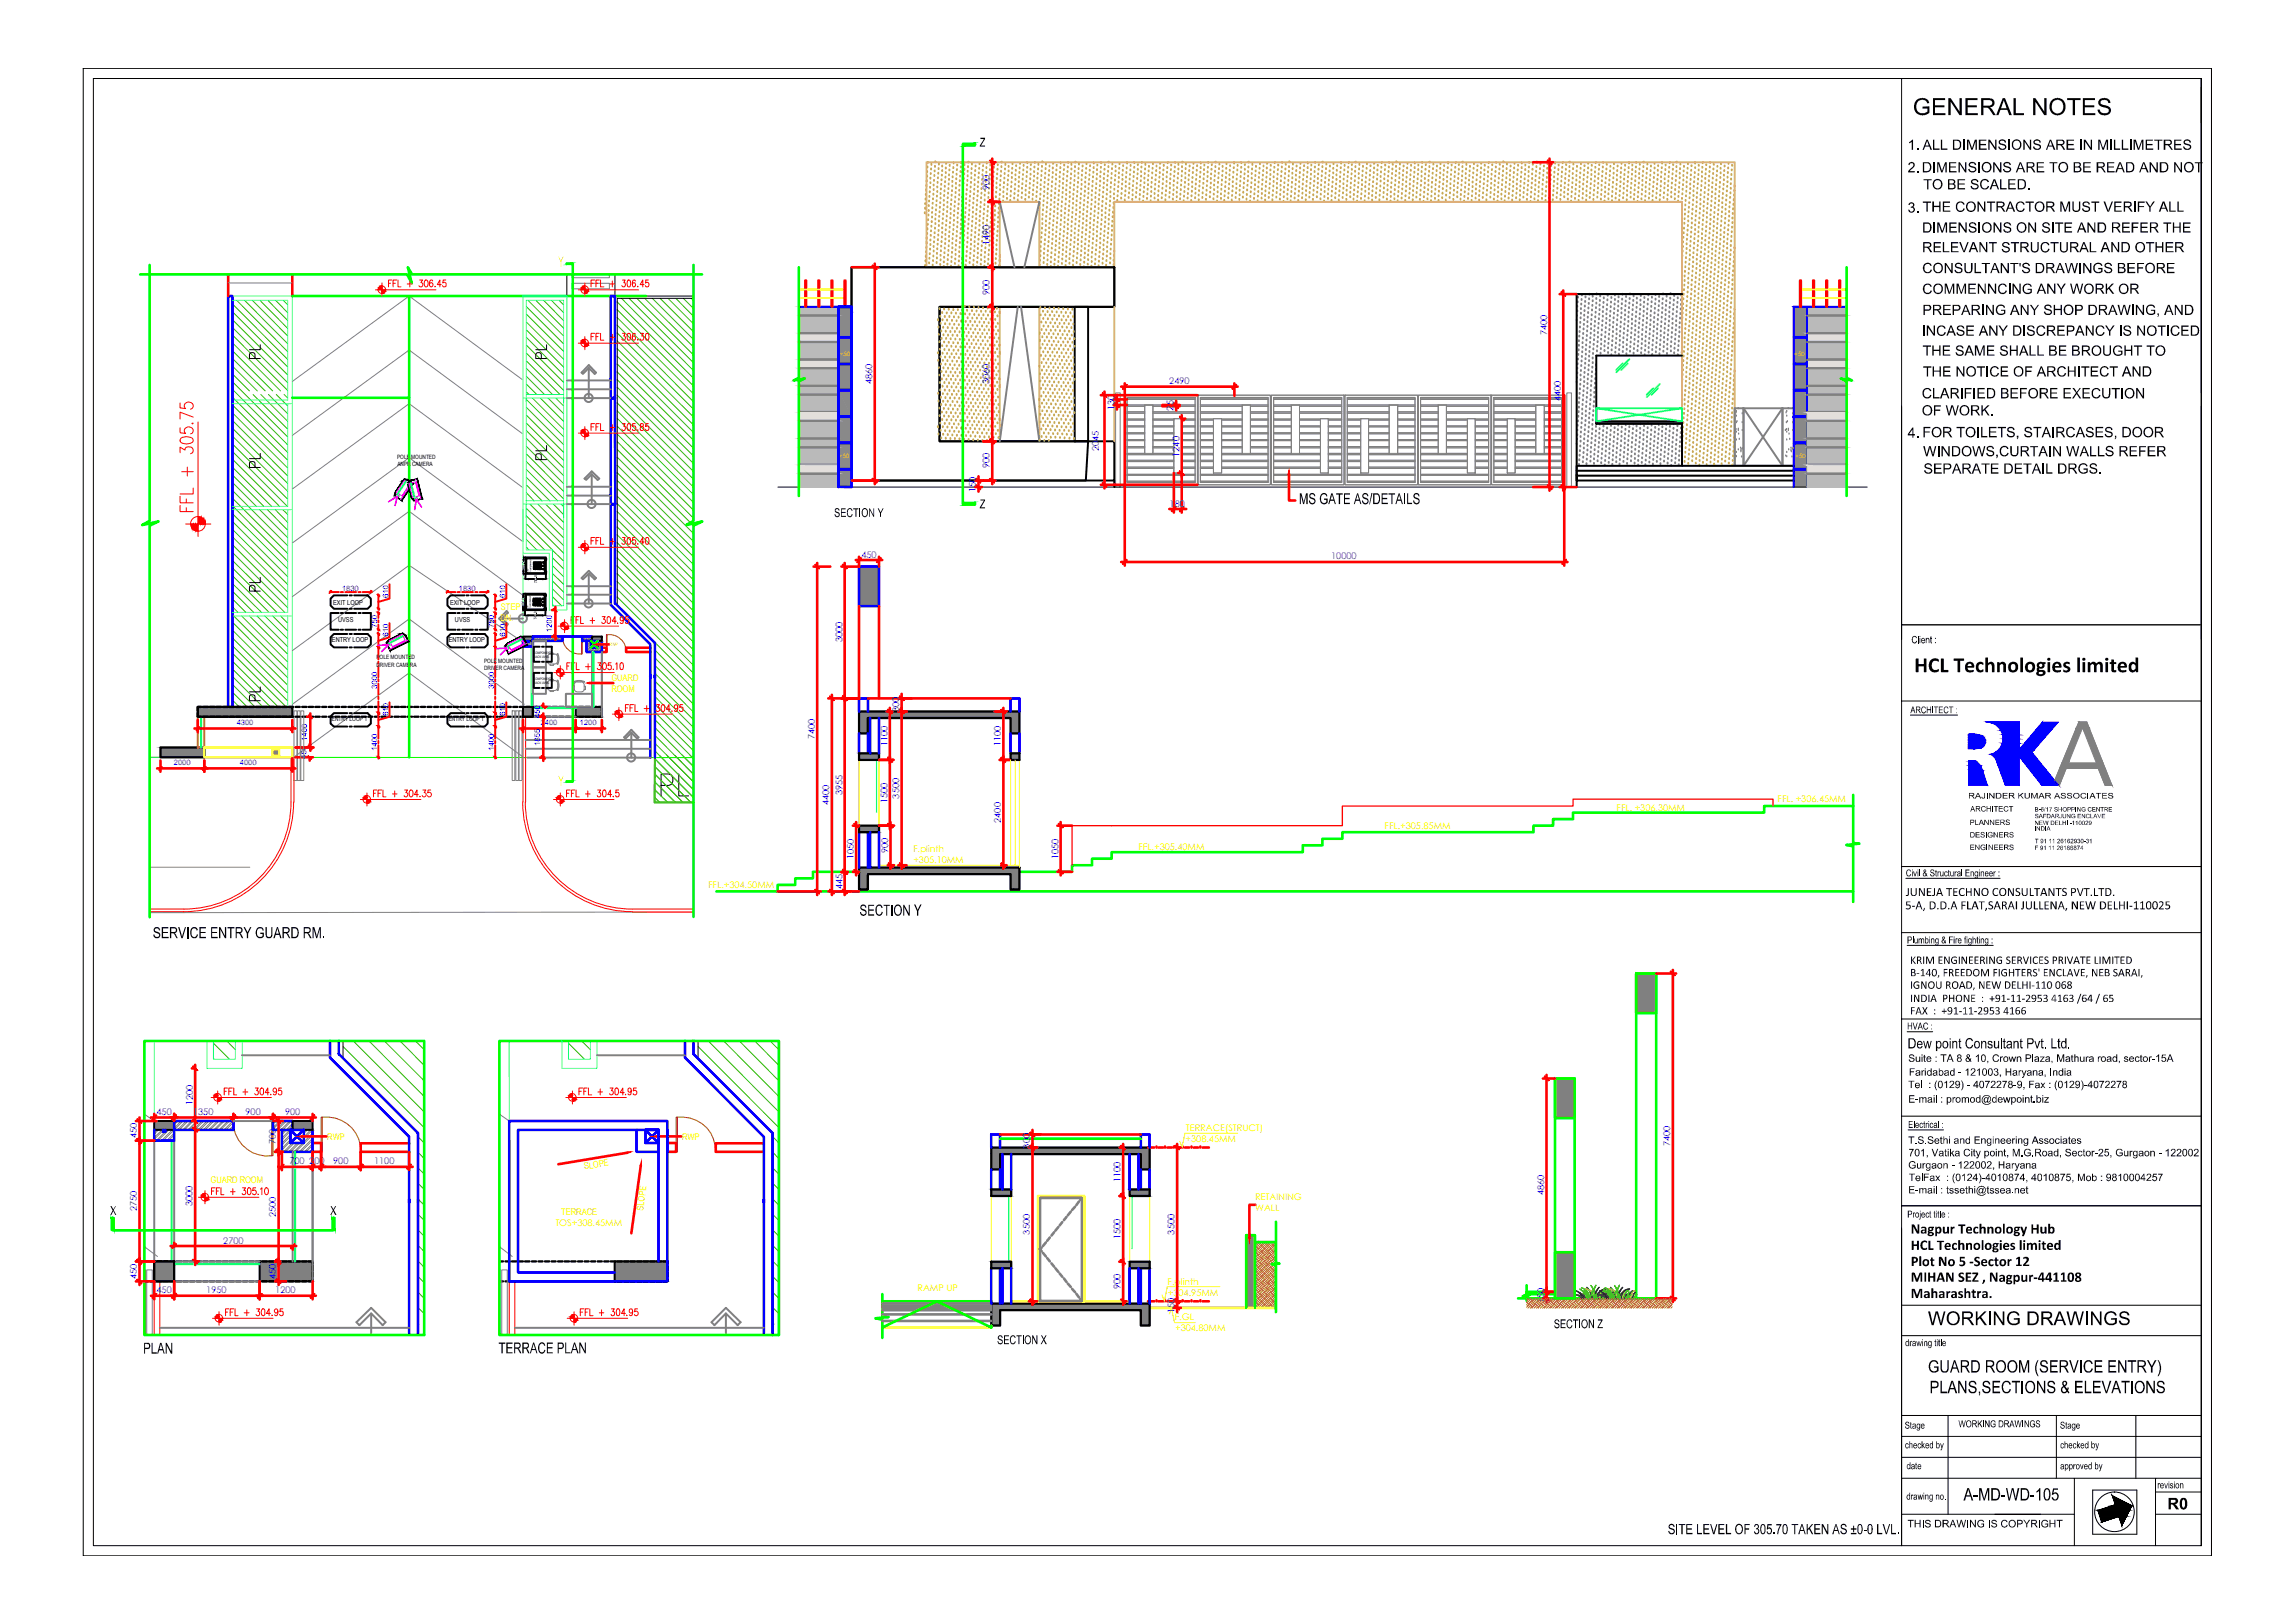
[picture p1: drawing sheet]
<svg xmlns="http://www.w3.org/2000/svg" width="297mm" height="210mm" viewBox="0 0 297 210" stroke-linecap="round" stroke-linejoin="round" font-family="sans-serif">
<defs><g id="words">
<g font-size="1.2" fill="#00f">
<text x="128" y="24.6" transform="rotate(-90 128 24.6)">900</text>
<text x="128" y="31.8" transform="rotate(-90 128 31.8)">1490</text>
<text x="128" y="38.1" transform="rotate(-90 128 38.1)">900</text>
<text x="200.2" y="43.3" transform="rotate(-90 200.2 43.3)">7400</text>
<text x="112.8" y="49.7" transform="rotate(-90 112.8 49.7)">4860</text>
<text x="128" y="49.7" transform="rotate(-90 128 49.7)">3060</text>
<text x="144.2" y="53.1" transform="rotate(-90 144.2 53.1)">130</text>
<text x="151.3" y="49.7">2490</text>
<text x="151.8" y="53.1" transform="rotate(-90 151.8 53.1)">25</text>
<text x="201.9" y="51.9" transform="rotate(-90 201.9 51.9)">4400</text>
<text x="142.2" y="58.4" transform="rotate(-90 142.2 58.4)">2045</text>
<text x="152.6" y="59.1" transform="rotate(-90 152.6 59.1)">1240</text>
<text x="126.3" y="63.7" transform="rotate(-90 126.3 63.7)">150</text>
<text x="128" y="60.6" transform="rotate(-90 128 60.6)">900</text>
<text x="151.3" y="65.6">180</text>
<text x="111.4" y="72.2">450</text>
<text x="172.2" y="72.4">10000</text>
<text x="109" y="83.1" transform="rotate(-90 109 83.1)">3000</text>
<text x="105.4" y="95.7" transform="rotate(-90 105.4 95.7)">7400</text>
<text x="116.3" y="92.2" transform="rotate(-90 116.3 92.2)">300</text>
<text x="114.8" y="96.6" transform="rotate(-90 114.8 96.6)">1100</text>
<text x="129.5" y="96.6" transform="rotate(-90 129.5 96.6)">1100</text>
<text x="107.3" y="104.2" transform="rotate(-90 107.3 104.2)">4400</text>
<text x="109" y="102.9" transform="rotate(-90 109 102.9)">3955</text>
<text x="114.8" y="104" transform="rotate(-90 114.8 104)">1500</text>
<text x="116.3" y="103.3" transform="rotate(-90 116.3 103.3)">3500</text>
<text x="129.5" y="106.5" transform="rotate(-90 129.5 106.5)">2400</text>
<text x="110.5" y="111.2" transform="rotate(-90 110.5 111.2)">1050</text>
<text x="114.9" y="110.4" transform="rotate(-90 114.9 110.4)">900</text>
<text x="136.9" y="111.2" transform="rotate(-90 136.9 111.2)">1050</text>
<text x="109" y="115.1" transform="rotate(-90 109 115.1)">445</text>
<text x="24.9" y="143" transform="rotate(-90 24.9 143)">1200</text>
<text x="17.7" y="147.3" transform="rotate(-90 17.7 147.3)">450</text>
<text x="20.2" y="144.3">450</text>
<text x="25" y="144.3">1350</text>
<text x="31.8" y="144.3">900</text>
<text x="35.7" y="148.1" transform="rotate(-90 35.7 148.1)">700</text>
<text x="36.9" y="144.3">900</text>
<text x="133.2" y="148.6" transform="rotate(-90 133.2 148.6)">300</text>
<text x="216.1" y="148.3" transform="rotate(-90 216.1 148.3)">7400</text>
<text x="37.4" y="150.7">700</text>
<text x="40" y="150.7">200</text>
<text x="43.1" y="150.7">900</text>
<text x="48.4" y="150.7">1100</text>
<text x="145" y="153" transform="rotate(-90 145 153)">1100</text>
<text x="199.8" y="154.7" transform="rotate(-90 199.8 154.7)">4860</text>
<text x="17.7" y="156.8" transform="rotate(-90 17.7 156.8)">2750</text>
<text x="24.9" y="156" transform="rotate(-90 24.9 156)">3000</text>
<text x="28.9" y="161">2700</text>
<text x="35.7" y="157.5" transform="rotate(-90 35.7 157.5)">2500</text>
<text x="133.2" y="159.8" transform="rotate(-90 133.2 159.8)">3500</text>
<text x="145" y="160.4" transform="rotate(-90 145 160.4)">1500</text>
<text x="151.9" y="159.8" transform="rotate(-90 151.9 159.8)">3500</text>
<text x="17.7" y="165.5" transform="rotate(-90 17.7 165.5)">450</text>
<text x="20.2" y="167.4">450</text>
<text x="26.7" y="167.4">1950</text>
<text x="35.6" y="167.4">1200</text>
<text x="35.7" y="165.5" transform="rotate(-90 35.7 165.5)">450</text>
<text x="145" y="166.8" transform="rotate(-90 145 166.8)">900</text>
<text x="151.9" y="169.9" transform="rotate(-90 151.9 169.9)">150</text>
<text x="199.8" y="168.7" transform="rotate(-90 199.8 168.7)">150</text>
</g>
<g font-size="1.2" fill="#ff0">
<text x="64.7" y="80.3">DN.</text>
<text x="64.8" y="78.9">STEP</text>
<text x="79.1" y="88.1">GUARD</text>
<text x="79.1" y="89.6">ROOM</text>
<text x="179.1" y="107.3">FFL.+305.85MM</text>
<text x="209.1" y="104.9">FFL. +306.30MM</text>
<text x="230" y="103.8">FFL. +306.45MM</text>
<text x="118.1" y="110.2">F.plinth</text>
<text x="118.2" y="111.7">+305.10MM</text>
<text x="147.3" y="110">FFL.+305.40MM</text>
<text x="91.6" y="114.9">FFL.+304.50MM</text>
<text x="42.3" y="147.5">RWP</text>
<text x="88.2" y="147.5">RWP</text>
<text x="153.4" y="147.8">+308.45MM</text>
<text x="153.4" y="146.3">TERRACE(STRUCT)</text>
<text x="27.2" y="153.1">GUARD ROOM</text>
<text x="75.6" y="151.3" transform="rotate(-9 75.6 151.3)">SLOPE</text>
<text x="162.4" y="155.3">RETAINING</text>
<text x="71.9" y="158.6">TOS+308.45MM</text>
<text x="72.6" y="157.2">TERRACE</text>
<text x="83.2" y="156.7" transform="rotate(-83 83.2 156.7)">SLOPE</text>
<text x="162.4" y="156.7">WALL</text>
<text x="118.7" y="167">RAMP UP</text>
<text x="151.1" y="166.2">F.plinth</text>
<text x="151.1" y="167.7">+304.95MM</text>
<text x="152" y="170.9">F.GL</text>
<text x="152" y="172.3">+304.80MM</text>
</g>
<g font-size="1" fill="#00f">
<text x="44.3" y="76.5">1830</text>
<text x="59.4" y="76.5">1830</text>
<text x="30.6" y="93.9">4300</text>
<text x="69.9" y="93.9">2400</text>
<text x="75" y="93.9">1200</text>
<text x="22.5" y="99">2000</text>
<text x="31" y="99">4000</text>
</g>
<g font-size=".9">
<text x="42.9" y="83.1">ENTRY LOOP</text>
<text x="43.1" y="78.2">EXIT LOOP</text>
<text x="43.7" y="80.4">UVSS</text>
<text x="58.1" y="83.1">ENTRY LOOP</text>
<text x="58.2" y="78.2">EXIT LOOP</text>
<text x="58.9" y="80.4">UVSS</text>
</g>
<g font-size=".8" fill="#ff0">
<text x="108.7" y="46.1">+50</text>
<text x="232.2" y="46.1">+50</text>
<text x="108.6" y="59.2">+50</text>
<text x="232.3" y="59.2">+50</text>
</g>
<g font-size=".8">
<text x="51.4" y="59.4">POLE MOUNTED</text>
<text x="51.4" y="60.4">ANPR CAMERA</text>
<text x="48.7" y="85.3">POLE MOUNTED</text>
<text x="48.7" y="86.3">DRIVER CAMERA</text>
<text x="62.6" y="85.8">POLE MOUNTED</text>
<text x="62.6" y="86.7">DRIVER CAMERA</text>
<text x="42.9" y="93.3">ENTRY LOOP 1</text>
<text x="58.1" y="93.3">ENTRY LOOP 1</text>
</g>
<text font-size=".6" fill="#ff0" x="78.8" y="83.6">RWP</text>
<g font-size=".4">
<text x="69.1" y="88">COMPONENT</text>
<text x="69.1" y="88.5">RACK UVSS</text>
<text x="69.1" y="84.6">COMPONENT</text>
<text x="69.1" y="85.1">RACK UVSS</text>
</g>
</g></defs>
<!-- layer: BO WALL GREY -->
<g fill="#8a8a8a" stroke="#8a8a8a" stroke-width=".13">
<path d="M232 50.6h1.8v3.5z"/>
<path d="M232 60.8h1.8v2.2z"/>
<path d="M108.5 50.6h1.7v3.5z"/>
<path d="M108.5 60.8h1.7v2.2z"/>
<path d="M232 39.7v.6h1.8zM232 39.7h1.8v.6z"/>
<path d="M232 40.3v3.3h1.8zM232 40.3h1.8v3.3z"/>
<path d="M232 54.1h1.8zM232 50.6l1.8 3.5h-1.8z"/>
<path d="M232 54v3.2h1.8zM232 54h1.8v3.2z"/>
<path d="M232 57.4v3.3h1.8zM232 57.4h1.8v3.3z"/>
<path d="M232 63h1.8zM232 60.8l1.8 2.2h-1.8z"/>
<path d="M108.5 40.3v3.3h1.7zM108.5 40.3h1.7v3.3zM108.5 39.7v.6h1.7zM108.5 39.7h1.7v.6z"/>
<path d="M108.5 43.7v3.3h1.7zM108.5 43.7h1.7v3.3z"/>
<path d="M108.5 47.2v3.2h1.7zM108.5 47.2h1.7v3.2z"/>
<path d="M108.5 54.1h1.7zM108.5 50.6l1.7 3.5h-1.7z"/>
<path d="M108.5 54v3.2h1.7zM108.5 54h1.7v3.2z"/>
<path d="M108.5 57.4v3.3h1.7zM108.5 57.4h1.7v3.3z"/>
<path d="M108.5 63h1.7zM108.5 60.8l1.7 2.2h-1.7z"/>
</g>
<!-- layer: HATCH -->
<g fill="#808080" stroke="#808080" stroke-width=".13">
<path d="M128.2 163.3v.8h2.6zM128.2 163.3h2.6v.8z"/>
<path d="M161.2 159.9v9.3h1.2zM161.2 159.9h1.2v9.3z"/>
</g>
<!-- layer: TEXT -->
<g fill="#000">
<path d="M34.3 120h.2v.8a.32 .32 0 0 0 .3 .4 .32 .32 0 0 0 .3-.4v-.8h.1v.9a.46 .46 0 0 1-.5 .5 .46 .46 0 0 1-.4-.6zM19.9 120.1a.44 .44 0 0 1 .5-.1 .44 .44 0 0 1 .3 .4h-.2a.24 .24 0 0 0-.3-.3 .24 .24 0 0 0 0 .4l.1 .1a.45 .45 0 0 1 .4 .5 .45 .45 0 0 1-.5 .4 .45 .45 0 0 1-.4-.6h.2a.28 .28 0 0 0 .3 .4 .28 .28 0 0 0 .2-.5l-.3-.1a.38 .38 0 0 1-.3-.6zM20.9 120h.9v.1h-.7v.5h.6v.1h-.6v.5h.7v.2h-.9zM23 120h.2l.4 1.2 .3-1.2h.2l-.5 1.4h-.1zM24.2 120h.2v1.4h-.2zM24.7 120.1a.48 .48 0 0 1 .5-.1 .48 .48 0 0 1 .4 .4h-.1a.36 .36 0 0 0-.5-.2 .36 .36 0 0 0-.2 .5 .44 .44 0 0 0 .5 .5l.2-.3h.1v.1a.49 .49 0 0 1-.6 .4 .49 .49 0 0 1-.4-.5v-.5zM25.8 120h.8v.1h-.6v.5h.6v.1h-.6v.5h.6v.2h-.8zM27.3 120h.8v.1h-.7v.5h.7v.1h-.7v.5h.8v.2h-.9zM28.3 120h.2l.6 1.1v-1.1h.2v1.4h-.2l-.6-1.1v1.1h-.2zM29.4 120h.9v.1h-.4v1.3h-.1v-1.3h-.4zM31.5 120h.2l.3 .7 .4-.7h.1l-.4 .8v.6h-.2v-.6zM33.2 120.2a.48 .48 0 0 1 .6-.2 .48 .48 0 0 1 .3 .4h-.1a.38 .38 0 0 0-.5-.3 .38 .38 0 0 0-.3 .6v.1a.41 .41 0 0 0 .3 .4 .41 .41 0 0 0 .5-.1v-.2h-.3v-.2h.4v.5a.63 .63 0 0 1-.8 .1 .63 .63 0 0 1-.2-.8z"/>
<path d="M40.4 120h.3l.3 1.2 .3-1.2h.2v1.4h-.1v-1.2l-.4 1.2h-.1l-.3-1.2v1.2h-.2zM41.8 121.2h.1v.2h-.1z"/>
<path d="M22 120h.5a.41 .41 0 0 1 .4 .3 .41 .41 0 0 1-.3 .5l.2 .1 .2 .5h-.2l-.3-.6h-.3v.6h-.2zM22.2 120.1v.5h.3a.23 .23 0 0 0 .3-.2 .23 .23 0 0 0-.3-.3z"/>
<path d="M30.5 120h.5a.41 .41 0 0 1 .4 .3 .41 .41 0 0 1-.4 .5l.2 .1 .3 .5h-.2l-.4-.6h-.3v.6h-.1zM30.6 120.1v.5h.4a.23 .23 0 0 0 .2-.2 .23 .23 0 0 0-.2-.3z"/>
<path d="M35.8 120h.2l.4 1.4h-.1l-.2-.4h-.4l-.2 .4h-.1zM35.9 120.1l-.2 .7h.4z"/>
<path d="M36.5 120h.6a.41 .41 0 0 1 .4 .3 .41 .41 0 0 1-.4 .5l.3 .1 .2 .5h-.2l-.4-.6h-.3v.6h-.2zM36.7 120.1v.5h.4a.23 .23 0 0 0 .2-.2 .23 .23 0 0 0-.2-.3z"/>
<path d="M37.7 120h.5a.78 .78 0 0 1 .4 1.1 .44 .44 0 0 1-.5 .3h-.4zM37.9 120.1v1.1h.2a.55 .55 0 0 0 .4-.8l-.3-.3z"/>
<path d="M39.3 120h.5a.41 .41 0 0 1 .4 .4 .41 .41 0 0 1-.3 .4l.4 .6h-.2l-.4-.6h-.3v.6h-.1zM39.4 120.1v.5h.4a.24 .24 0 0 0 .3-.2 .24 .24 0 0 0-.3-.3z"/>
</g>
<!-- layer: 0ELEVATION -->
<g fill="none" stroke="#c6a953" stroke-width=".25">
<path d="M119.6 27.6h.1M119.7 34.4h.1M119.7 27h.1M119.7 26.4h.1M119.7 25.8h.1M119.7 33.8h.1M119.8 25.2h.1M119.8 33.2h.1M119.8 24.6h.1M119.8 32.6h.1M119.9 24h.1M119.9 32h.1"/>
<path d="M119.9 23.5h.1M119.9 31.5h.1M119.9 30.9h.1M119.9 22.9h.1M119.9 22.3h.1M119.9 30.3h.1M120 21.7h.1M120 29.7h.1M120 21.1h.1M120 29.1h.1M120.1 28.5h.1M120.1 27.9h.1"/>
<path d="M120.2 27.3h.1M120.2 26.7h.1M120.2 26.1h.1M120.2 34.1h.1M120.2 25.5h.1M120.2 33.5h.1M120.3 24.9h.1M120.3 32.9h.1M120.3 24.3h.1M120.3 32.3h.1M120.4 23.7h.1M120.4 23.1h.1"/>
<path d="M120.4 31.7h.1M120.4 31.1h.1M120.4 22.5h.1M120.4 30.5h.1M120.5 21.9h.1M120.5 29.9h.1M120.5 21.3h.1M120.5 29.3h.1M120.5 28.7h.1M120.6 28.2h.1M120.6 27.6h.1M120.6 27h.1"/>
<path d="M120.7 34.4h.1M120.7 26.4h.1M120.7 25.8h.1M120.7 33.8h.1M120.7 25.2h.1M120.7 33.2h.1M120.8 24.6h.1M120.8 24h.1M120.8 32.6h.1M120.8 32h.1M120.8 23.4h.1M120.8 31.4h.1"/>
<path d="M120.9 22.8h.1M120.9 30.8h.1M120.9 22.2h.1M120.9 30.2h.1M121 21.6h.1M121 29.6h.1M121 21h.1M121 29h.1M121 28.4h.1M121 27.8h.1M121.1 27.2h.1M121.1 26.6h.1"/>
<path d="M121.2 26h.1M121.2 34h.1M121.2 25.4h.1M121.2 33.4h.1M121.2 32.9h.1M121.3 24.8h.1M121.3 24.3h.1M121.3 32.3h.1M121.3 23.7h.1M121.3 31.7h.1M121.3 23.1h.1M121.3 31.1h.1"/>
<path d="M121.4 22.5h.1M121.4 30.5h.1M121.4 21.9h.1M121.4 29.9h.1M121.5 21.3h.1M121.5 29.3h.1M121.5 28.7h.1M121.5 28.1h.1M121.6 27.5h.1M121.6 26.9h.1M121.6 26.3h.1M121.6 34.3h.1"/>
<path d="M121.7 25.7h.1M121.7 25.1h.1M121.7 33.7h.1M121.7 33.1h.1M121.7 24.5h.1M121.7 32.5h.1M121.8 23.9h.1M121.8 31.9h.1M121.8 23.3h.1M121.8 31.3h.1M121.8 22.7h.1M121.8 30.7h.1"/>
<path d="M121.9 22.1h.1M121.9 21.5h.1M121.9 30.1h.1M121.9 29.5h.1M121.9 29h.1M122 28.4h.1M122 27.8h.1M122.1 27.2h.1M122.1 26.6h.1M122.1 26h.1M122.1 34.5h.1M122.1 34h.1"/>
<path d="M122.1 25.4h.1M122.1 33.4h.1M122.2 24.8h.1M122.2 32.8h.1M122.2 24.2h.1M122.2 32.2h.1M122.3 23.6h.1M122.3 31.6h.1M122.3 23h.1M122.3 31h.1M122.3 30.4h.1M122.4 22.4h.1"/>
<path d="M122.4 21.8h.1M122.4 29.8h.1M122.4 21.2h.1M122.4 29.2h.1M122.4 28.6h.1M122.5 28h.1M122.5 27.4h.1M122.6 26.8h.1M122.6 26.2h.1M122.6 34.2h.1M122.6 25.7h.1M122.6 33.7h.1"/>
<path d="M122.7 25.1h.1M122.7 33.1h.1M122.7 24.5h.1M122.7 32.5h.1M122.7 23.9h.1M122.7 31.9h.1M122.8 23.3h.1M122.8 22.7h.1M122.8 31.2h.1M122.8 30.6h.1M122.8 22.1h.1M122.8 30.1h.1"/>
<path d="M122.9 21.5h.1M122.9 29.5h.1M122.9 28.9h.1M123 28.3h.1M123 27.1h.1M123 27.7h.1M123 26.5h.1M123 34.5h.1M123.1 25.9h.1M123.1 33.9h.1M123.1 25.3h.1M123.1 33.3h.1"/>
<path d="M123.2 24.7h.1M123.2 32.7h.1M123.2 24.1h.1M123.2 23.5h.1M123.2 32.1h.1M123.2 31.5h.1M123.2 22.9h.1M123.2 30.9h.1M123.3 22.4h.1M123.3 30.4h.1M123.3 21.8h.1M123.3 29.8h.1"/>
<path d="M123.4 21.2h.1M123.4 29.2h.1M123.4 28.6h.1M123.4 27.9h.1M123.5 27.3h.1M123.5 26.8h.1M123.5 26.2h.1M123.5 34.2h.1M123.6 25.6h.1M123.6 33.6h.1M123.6 25h.1M123.6 33h.1"/>
<path d="M123.6 32.4h.1M123.7 24.4h.1M123.7 23.8h.1M123.7 31.8h.1M123.7 23.2h.1M123.7 31.2h.1M123.8 22.6h.1M123.8 30.6h.1M123.8 22h.1M123.8 30h.1M123.8 21.4h.1M123.8 29.4h.1"/>
<path d="M123.9 28.8h.1M123.9 28.2h.1M123.9 27.6h.1M124 27.1h.1M124 26.5h.1M124 34.5h.1M124.1 25.9h.1M124.1 33.8h.1M124.1 25.3h.1M124.1 24.7h.1M124.1 33.2h.1M124.1 32.6h.1"/>
<path d="M124.1 24h.1M124.1 32h.1M124.2 23.5h.1M124.2 31.5h.1M124.2 22.9h.1M124.2 30.9h.1M124.3 22.3h.1M124.3 30.3h.1M124.3 21.7h.1M124.3 21.1h.1M124.3 29.7h.1M124.3 29.1h.1"/>
<path d="M124.3 28.5h.1M124.4 27.9h.1M124.4 27.3h.1M124.5 26.7h.1M124.5 26.1h.1M124.5 25.5h.1M124.5 34.1h.1M124.5 33.5h.1M124.6 24.9h.1M124.6 32.9h.1M124.6 24.3h.1M124.6 32.3h.1"/>
<path d="M124.6 23.7h.1M124.6 31.8h.1M124.7 23.2h.1M124.7 31.2h.1M124.7 22.6h.1M124.7 30.5h.1M124.7 29.9h.1M124.8 22h.1M124.8 21.4h.1M124.8 29.3h.1M124.8 28.7h.1M124.8 39.7h.1"/>
<path d="M124.9 28.2h.1M124.9 27.6h.1M124.9 27h.1M124.9 34.4h.1M125 26.4h.1M125 25.8h.1M125 33.8h.1M125 25.2h.1M125 33.2h.1M125.1 24.6h.1M125.1 32.6h.1M125.1 24h.1"/>
<path d="M125.1 32h.1M125.2 23.4h.1M125.2 31.4h.1M125.2 22.8h.1M125.2 22.2h.1M125.2 30.8h.1M125.2 30.2h.1M125.2 21.6h.1M125.2 29.6h.1M125.3 21h.1M125.3 29h.1M125.3 28.4h.1"/>
<path d="M125.4 27.9h.1M125.4 27.3h.1M125.4 26.6h.1M125.4 39.8h.1M125.4 26h.1M125.4 34h.1M125.5 25.4h.1M125.5 33.4h.1M125.5 24.8h.1M125.5 32.9h.1M125.6 24.3h.1M125.6 32.3h.1"/>
<path d="M125.6 23.7h.1M125.6 31.7h.1M125.6 31.1h.1M125.7 23.1h.1M125.7 22.5h.1M125.7 30.5h.1M125.7 21.9h.1M125.7 29.9h.1M125.7 21.3h.1M125.7 29.3h.1M125.8 28.7h.1M125.8 28.1h.1"/>
<path d="M125.9 27.5h.1M125.9 26.9h.1M125.9 26.3h.1M125.9 34.3h.1M126 25.7h.1M126 33.7h.1M126 25.1h.1M126 33.1h.1M126 39.8h.1M126 24.6h.1M126 32.5h.1M126.1 24h.1"/>
<path d="M126.1 23.3h.1M126.1 31.9h.1M126.1 31.3h.1M126.1 22.7h.1M126.1 30.7h.1M126.2 22.1h.1M126.2 30.1h.1M126.2 21.5h.1M126.2 29.5h.1M126.3 29h.1M126.3 28.4h.1M126.3 27.8h.1"/>
<path d="M126.3 27.2h.1M126.4 26.6h.1M126.4 34.6h.1M126.4 26h.1M126.4 34h.1M126.5 25.4h.1M126.5 33.4h.1M126.5 24.2h.1M126.5 24.8h.1M126.5 32.8h.1M126.5 32.2h.1M126.5 23.6h.1"/>
<path d="M126.5 31.6h.1M126.6 23h.1M126.6 31h.1M126.6 39.8h.1M126.6 22.4h.1M126.6 30.4h.1M126.7 21.8h.1M126.7 29.8h.1M126.7 21.3h.1M126.7 29.2h.1M126.7 28.6h.1M126.8 28h.1"/>
<path d="M126.8 27.4h.1M126.8 26.8h.1M126.9 26.2h.1M126.9 34.2h.1M126.9 25.7h.1M126.9 33.7h.1M126.9 33.1h.1M127 24.5h.1M127 25.1h.1M127 32.5h.1M127 23.9h.1M127 31.9h.1"/>
<path d="M127.1 23.3h.1M127.1 31.3h.1M127.1 22.7h.1M127.1 30.7h.1M127.1 22.1h.1M127.1 30.1h.1M127.2 21.5h.1M127.2 29.5h.1M127.2 28.9h.1M127.2 39.9h.1M127.2 28.3h.1M127.3 27.7h.1"/>
<path d="M127.3 27.1h.1M127.4 26.5h.1M127.4 34.5h.1M127.4 26h.1M127.4 25.3h.1M127.4 33.9h.1M127.4 33.3h.1M127.4 24.7h.1M127.4 32.7h.1M127.5 24.1h.1M127.5 32.1h.1M127.5 23.5h.1"/>
<path d="M127.5 31.5h.1M127.6 22.9h.1M127.6 30.9h.1M127.6 22.4h.1M127.6 21.8h.1M127.6 29.8h.1M127.6 30.4h.1M127.6 21.2h.1M127.6 29.2h.1M127.7 28.6h.1M127.7 28h.1M127.8 27.4h.1"/>
<path d="M127.8 39.9h.1M127.8 26.8h.1M127.8 26.2h.1M127.8 34.2h.1M127.9 25.6h.1M127.9 33.6h.1M127.9 25h.1M127.9 33h.1M127.9 24.4h.1M127.9 32.4h.1M128 23.8h.1M128 31.8h.1"/>
<path d="M128 23.2h.1M128 31.2h.1M128 30.6h.1M128.1 22.6h.1M128.1 22h.1M128.1 30h.1M128.1 21.4h.1M128.1 29.4h.1M128.2 28.8h.1M128.2 28.2h.1M128.2 27.6h.1M128.3 27.1h.1"/>
<path d="M128.3 26.5h.1M128.3 34.5h.1M128.3 25.9h.1M128.3 33.9h.1M128.4 25.3h.1M128.4 33.3h.1M128.4 39.9h.1M128.4 24.7h.1M128.4 32.7h.1M128.5 24.1h.1M128.5 32.1h.1M128.5 23.5h.1"/>
<path d="M128.5 22.9h.1M128.5 31.5h.1M128.5 30.9h.1M128.5 22.3h.1M128.5 30.3h.1M128.6 21.7h.1M128.6 29.7h.1M128.6 21.1h.1M128.6 29.1h.1M128.7 28.5h.1M128.7 27.9h.1M128.7 27.3h.1"/>
<path d="M128.7 26.7h.1M128.8 26.1h.1M128.8 34.1h.1M128.8 25.5h.1M128.8 33.5h.1M128.9 24.9h.1M128.9 32.9h.1M128.9 24.3h.1M128.9 23.7h.1M128.9 32.3h.1M128.9 31.8h.1M129 23.2h.1"/>
<path d="M129 31.2h.1M129 40h.1M129 22.6h.1M129 30.6h.1M129 22h.1M129 30h.1M129.1 21.4h.1M129.1 29.4h.1M129.1 28.8h.1M129.1 28.2h.1M129.2 27.6h.1M129.2 27h.1"/>
<path d="M129.3 26.4h.1M129.3 34.4h.1M129.3 25.8h.1M129.3 33.8h.1M129.3 25.2h.1M129.3 33.2h.1M129.4 24.6h.1M129.4 24h.1M129.4 23.4h.1M129.5 22.8h.1M129.5 22.2h.1M129.6 21.6h.1"/>
<path d="M129.6 21h.1M129.8 26.1h.1M129.8 25.5h.1M129.8 24.9h.1M129.9 24.3h.1M129.9 23.7h.1M129.9 23.1h.1M130 22.5h.1M130 21.9h.1M130.1 21.3h.1M130.3 25.7h.1M130.3 25.1h.1"/>
<path d="M130.3 24.6h.1M130.4 24h.1M130.4 23.4h.1M130.4 22.8h.1M130.5 22.2h.1M130.5 21.6h.1M130.7 26h.1M130.7 25.4h.1M130.8 24.8h.1M130.8 24.2h.1M130.9 23.6h.1M130.9 23h.1"/>
<path d="M130.9 22.4h.1M131 21.8h.1M131 21.3h.1M131.2 25.7h.1M131.2 25.1h.1M131.3 24.5h.1M131.3 23.9h.1M131.4 23.3h.1M131.4 22.7h.1M131.4 22.1h.1M131.5 21.5h.1M131.7 26h.1"/>
<path d="M131.7 25.4h.1M131.8 24.8h.1M131.8 23.6h.1M131.8 24.2h.1M131.8 23h.1M131.9 22.4h.1M131.9 21.8h.1M132 21.2h.1M132.2 25.6h.1M132.2 25h.1M132.2 24.4h.1M132.3 23.8h.1"/>
<path d="M132.3 23.2h.1M132.3 22.6h.1M132.4 22.1h.1M132.4 21.5h.1M132.6 25.9h.1M132.7 25.3h.1M132.7 24.7h.1M132.7 24.1h.1M132.8 23.5h.1M132.8 22.9h.1M132.9 22.3h.1M132.9 21.7h.1"/>
<path d="M132.9 21.1h.1M133.1 25.6h.1M133.2 25h.1M133.2 24.4h.1M133.2 23.8h.1M133.3 23.2h.1M133.3 22.6h.1M133.3 22h.1M133.4 21.4h.1M133.6 25.8h.1M133.6 25.2h.1M133.7 24.6h.1"/>
<path d="M133.7 24h.1M133.7 23.5h.1M133.8 22.9h.1M133.8 22.3h.1M133.8 21.7h.1M133.9 21.1h.1M134 26.1h.1M134.1 25.5h.1M134.1 24.9h.1M134.2 24.3h.1M134.2 23.7h.1M134.2 23.1h.1"/>
<path d="M134.3 22.5h.1M134.3 21.9h.1M134.3 21.3h.1M134.5 27h.1M134.5 26.4h.1M134.5 34.3h.1M134.5 25.8h.1M134.5 33.7h.1M134.6 25.2h.1M134.6 33.1h.1M134.6 39.8h.1M134.6 24.6h.1"/>
<path d="M134.6 24h.1M134.6 32.6h.1M134.6 32h.1M134.7 23.4h.1M134.7 31.4h.1M134.7 22.8h.1M134.7 30.8h.1M134.8 22.2h.1M134.8 30.2h.1M134.8 21.6h.1M134.8 29.6h.1M134.8 21h.1"/>
<path d="M134.8 29h.1M134.8 28.4h.1M134.9 27.8h.1M134.9 27.2h.1M135 26.6h.1M135 26h.1M135 34h.1M135.1 25.4h.1M135.1 33.4h.1M135.1 32.9h.1M135.1 24.8h.1M135.1 24.3h.1"/>
<path d="M135.1 32.3h.1M135.1 23.7h.1M135.1 31.7h.1M135.2 23.1h.1M135.2 31.1h.1M135.2 39.9h.1M135.2 22.5h.1M135.2 30.4h.1M135.3 21.9h.1M135.3 29.8h.1M135.3 21.3h.1M135.3 29.3h.1"/>
<path d="M135.3 28.7h.1M135.4 28.1h.1M135.4 27.5h.1M135.4 26.9h.1M135.5 26.3h.1M135.5 34.3h.1M135.5 25.7h.1M135.5 25.1h.1M135.5 33.7h.1M135.5 33.1h.1M135.6 24.5h.1M135.6 32.5h.1"/>
<path d="M135.6 23.9h.1M135.6 31.9h.1M135.7 23.3h.1M135.7 31.3h.1M135.7 22.7h.1M135.7 30.7h.1M135.7 22.1h.1M135.7 29.5h.1M135.7 30.1h.1M135.8 21.5h.1M135.8 29h.1M135.8 39.9h.1"/>
<path d="M135.8 28.4h.1M135.9 27.8h.1M135.9 27.2h.1M135.9 26.5h.1M135.9 34.5h.1M135.9 34h.1M136 26h.1M136 25.4h.1M136 33.4h.1M136 24.8h.1M136 32.8h.1M136.1 24.2h.1"/>
<path d="M136.1 32.2h.1M136.1 23.6h.1M136.1 31.6h.1M136.2 23h.1M136.2 31h.1M136.2 22.4h.1M136.2 21.8h.1M136.2 29.8h.1M136.2 30.4h.1M136.2 21.2h.1M136.2 29.2h.1M136.3 28.6h.1"/>
<path d="M136.3 28h.1M136.4 27.4h.1M136.4 39.9h.1M136.4 26.2h.1M136.4 26.8h.1M136.4 34.2h.1M136.5 25.7h.1M136.5 33.7h.1M136.5 25.1h.1M136.5 33h.1M136.5 24.5h.1M136.5 32.4h.1"/>
<path d="M136.6 23.9h.1M136.6 31.8h.1M136.6 23.2h.1M136.6 22.6h.1M136.6 31.2h.1M136.6 30.6h.1M136.7 22.1h.1M136.7 30.1h.1M136.7 21.5h.1M136.7 29.5h.1M136.8 28.9h.1M136.8 28.3h.1"/>
<path d="M136.8 27.7h.1M136.8 27.1h.1M136.9 26.5h.1M136.9 34.5h.1M136.9 25.9h.1M136.9 33.9h.1M137 25.3h.1M137 33.3h.1M137 40h.1M137 24.7h.1M137 32.7h.1M137 24.1h.1"/>
<path d="M137 32.1h.1M137 31.5h.1M137.1 23.5h.1M137.1 22.9h.1M137.1 30.9h.1M137.1 22.4h.1M137.1 30.4h.1M137.2 21.8h.1M137.2 29.8h.1M137.2 21.2h.1M137.2 29.1h.1M137.3 28.5h.1"/>
<path d="M137.3 27.9h.1M137.3 27.3h.1M137.3 26.8h.1M137.4 26.2h.1M137.4 34.2h.1M137.4 25.6h.1M137.4 33.6h.1M137.5 25h.1M137.5 33h.1M137.5 24.4h.1M137.5 23.8h.1M137.5 32.4h.1"/>
<path d="M137.5 31.8h.1M137.6 23.2h.1M137.6 31.2h.1M137.6 22.6h.1M137.6 30.6h.1M137.6 22h.1M137.6 30h.1M137.7 21.4h.1M137.7 29.4h.1M137.7 28.8h.1M137.7 28.2h.1M137.8 27.6h.1"/>
<path d="M137.8 27.1h.1M137.9 26.5h.1M137.9 34.4h.1M137.9 25.8h.1M137.9 33.8h.1M137.9 25.2h.1M137.9 24.6h.1M137.9 33.2h.1M137.9 32.6h.1M138 24h.1M138 32h.1M138 23.5h.1"/>
<path d="M138 31.5h.1M138.1 22.9h.1M138.1 30.9h.1M138.1 22.3h.1M138.1 30.3h.1M138.1 21.7h.1M138.1 29.7h.1M138.1 29.1h.1M138.2 21.1h.1M138.2 28.5h.1M138.2 27.9h.1M138.3 27.3h.1"/>
<path d="M138.3 26.7h.1M138.4 26.1h.1M138.4 34.1h.1M138.4 33.5h.1M138.4 25.5h.1M138.4 24.9h.1M138.4 32.9h.1M138.4 24.3h.1M138.4 32.3h.1M138.5 23.7h.1M138.5 31.7h.1M138.5 23.2h.1"/>
<path d="M138.5 31.1h.1M138.6 22.6h.1M138.6 30.5h.1M138.6 21.3h.1M138.6 21.9h.1M138.6 29.9h.1M138.6 29.3h.1M138.7 28.7h.1M138.7 28.2h.1M138.7 27.6h.1M138.8 27h.1M138.8 26.4h.1"/>
<path d="M138.8 25.8h.1M138.8 34.4h.1M138.8 33.8h.1M138.9 25.2h.1M138.9 33.2h.1M138.9 24.6h.1M138.9 32.6h.1M139 24h.1M139 32h.1M139 23.4h.1M139 31.4h.1M139 22.8h.1"/>
<path d="M139 22.2h.1M139 30.8h.1M139 30.2h.1M139.1 21.6h.1M139.1 29.6h.1M139.1 21h.1M139.1 29h.1M139.2 28.4h.1M139.2 27.8h.1M139.2 27.2h.1M139.2 26.6h.1M139.3 26h.1"/>
<path d="M139.3 34h.1M139.3 25.4h.1M139.3 33.4h.1M139.4 24.8h.1M139.4 32.9h.1M139.4 24.3h.1M139.4 32.3h.1M139.5 23.7h.1M139.5 31.7h.1M139.5 31.1h.1M139.5 23.1h.1M139.5 22.5h.1"/>
<path d="M139.5 30.5h.1M139.5 21.9h.1M139.5 29.9h.1M139.6 21.3h.1M139.6 29.3h.1M139.6 28.7h.1M139.7 28.1h.1M139.7 27.5h.1M139.7 26.9h.1M139.8 26.3h.1M139.8 34.3h.1M139.8 25.7h.1"/>
<path d="M139.8 33.7h.1M139.8 25.1h.1M139.8 33.1h.1M139.9 24.5h.1M139.9 32.5h.1M139.9 23.9h.1M139.9 23.3h.1M139.9 31.9h.1M139.9 31.3h.1M140 22.7h.1M140 30.7h.1M140 22.1h.1"/>
<path d="M140 30.1h.1M140.1 21.5h.1M140.1 29.5h.1M140.1 29h.1M140.1 27.8h.1M140.1 28.4h.1M140.2 27.2h.1M140.2 26.6h.1M140.2 34.6h.1M140.3 26h.1M140.3 34h.1M140.3 25.4h.1"/>
<path d="M140.3 33.4h.1M140.3 24.8h.1M140.3 32.2h.1M140.3 32.8h.1M140.4 24.2h.1M140.4 23.6h.1M140.4 31.6h.1M140.4 23h.1M140.4 31h.1M140.5 22.4h.1M140.5 30.4h.1M140.5 21.8h.1"/>
<path d="M140.5 29.8h.1M140.6 21.3h.1M140.6 29.2h.1M140.6 28.6h.1M140.6 28h.1M140.6 27.4h.1M140.7 26.8h.1M140.7 26.2h.1M140.7 34.2h.1M140.8 25.7h.1M140.8 33.7h.1M140.8 33.1h.1"/>
<path d="M140.8 25.1h.1M140.8 24.5h.1M140.8 32.5h.1M140.9 23.9h.1M140.9 31.9h.1M140.9 23.3h.1M140.9 31.3h.1M140.9 22.7h.1M140.9 30.7h.1M141 22.1h.1M141 30.1h.1M141 21.5h.1"/>
<path d="M141 29.5h.1M141 28.9h.1M141.1 28.3h.1M141.1 27.7h.1M141.2 27.1h.1M141.2 26.5h.1M141.2 34.5h.1M141.2 25.9h.1M141.2 25.3h.1M141.2 33.9h.1M141.2 33.3h.1M141.3 24.7h.1"/>
<path d="M141.3 32.7h.1M141.3 24.1h.1M141.3 32.1h.1M141.4 23.5h.1M141.4 31.5h.1M141.4 22.9h.1M141.4 30.9h.1M141.4 22.4h.1M141.4 30.4h.1M141.4 29.8h.1M141.5 21.8h.1M141.5 21.2h.1"/>
<path d="M141.5 29.2h.1M141.5 28.6h.1M141.6 28h.1M141.6 27.4h.1M141.7 26.8h.1M141.7 34.2h.1M141.7 26.2h.1M141.7 25.6h.1M141.7 33.6h.1M141.7 25h.1M141.7 33h.1M141.8 24.4h.1"/>
<path d="M141.8 32.4h.1M141.8 23.8h.1M141.8 31.8h.1M141.9 23.2h.1M141.9 31.2h.1M141.9 22.6h.1M141.9 22h.1M141.9 30.6h.1M141.9 30h.1M142 21.4h.1M142 29.4h.1M142 28.8h.1"/>
<path d="M142 28.2h.1M142.1 27.6h.1M142.1 27.1h.1M142.1 26.5h.1M142.1 34.5h.1M142.2 25.9h.1M142.2 33.9h.1M142.2 25.3h.1M142.2 33.3h.1M142.3 24.7h.1M142.3 32.7h.1M142.3 24.1h.1"/>
<path d="M142.3 32.1h.1M142.3 23.5h.1M142.3 22.9h.1M142.3 31.5h.1M142.3 30.9h.1M142.4 22.3h.1M142.4 30.3h.1M142.4 21.7h.1M142.4 29.7h.1M142.5 21.1h.1M142.5 29.1h.1M142.5 28.5h.1"/>
<path d="M142.6 27.9h.1M142.6 27.3h.1M142.6 26.7h.1M142.6 26.1h.1M142.6 34.1h.1M142.7 25.5h.1M142.7 33.5h.1M142.7 24.9h.1M142.7 32.9h.1M142.8 24.3h.1M142.8 32.3h.1M142.8 31.8h.1"/>
<path d="M142.8 23.7h.1M142.8 23.2h.1M142.8 31.2h.1M142.8 22.6h.1M142.8 30.6h.1M142.9 22h.1M142.9 30h.1M142.9 21.4h.1M142.9 29.4h.1M143 28.8h.1M143 28.2h.1M143 27.6h.1"/>
<path d="M143.1 27h.1M143.1 26.4h.1M143.1 34.4h.1M143.1 25.8h.1M143.1 33.8h.1M143.2 25.2h.1M143.2 33.2h.1M143.2 24h.1M143.2 24.6h.1M143.2 32.6h.1M143.2 32h.1M143.3 23.4h.1"/>
<path d="M143.3 31.4h.1M143.3 22.8h.1M143.3 30.8h.1M143.4 22.2h.1M143.4 30.2h.1M143.4 21.6h.1M143.4 29.6h.1M143.4 21h.1M143.4 29h.1M143.4 28.4h.1M143.5 27.9h.1M143.5 27.3h.1"/>
<path d="M143.6 26.7h.1M143.6 26.1h.1M143.6 34.1h.1M143.7 25.5h.1M143.7 24.9h.1M143.7 33.5h.1M143.7 32.9h.1M143.7 24.3h.1M143.7 32.3h.1M143.7 23.7h.1M143.7 31.7h.1M143.8 23.1h.1"/>
<path d="M143.8 31.1h.1M143.8 22.5h.1M143.8 30.5h.1M143.9 21.9h.1M143.9 29.9h.1M143.9 29.3h.1M143.9 21.3h.1M143.9 28.7h.1M143.9 28.1h.1M144 27.5h.1M144 26.9h.1M144.1 26.3h.1"/>
<path d="M144.1 34.3h.1M144.1 33.7h.1M144.1 25.7h.1M144.1 25.1h.1M144.1 33.1h.1M144.2 24.6h.1M144.2 32.6h.1M144.2 24h.1M144.2 23.4h.1M144.3 22.8h.1M144.3 22.2h.1M144.3 21.6h.1"/>
<path d="M144.5 26h.1M144.6 25.4h.1M144.6 24.8h.1M144.7 24.2h.1M144.7 23.6h.1M144.8 23h.1M144.8 22.4h.1M144.8 21.8h.1M144.8 21.3h.1M145 25.7h.1M145.1 25.1h.1M145.1 24.5h.1"/>
<path d="M145.2 23.9h.1M145.2 23.3h.1M145.2 22.7h.1M145.3 22.1h.1M145.3 21.5h.1M145.5 26h.1M145.6 25.4h.1M145.6 24.8h.1M145.6 24.2h.1M145.6 23.6h.1M145.7 23h.1M145.7 22.4h.1"/>
<path d="M145.8 21.8h.1M145.8 21.2h.1M146 25.6h.1M146.1 25h.1M146.1 24.4h.1M146.1 23.8h.1M146.1 23.2h.1M146.2 22.6h.1M146.2 22.1h.1M146.3 21.5h.1M146.5 25.9h.1M146.5 25.3h.1"/>
<path d="M146.5 24.7h.1M146.6 24.1h.1M146.6 23.5h.1M146.7 22.9h.1M146.7 22.3h.1M146.7 21.7h.1M146.7 21.1h.1M147 25.6h.1M147 25h.1M147 24.4h.1M147.1 23.8h.1M147.1 23.2h.1"/>
<path d="M147.2 22.6h.1M147.2 22h.1M147.2 21.4h.1M147.4 25.8h.1M147.5 25.2h.1M147.5 24.6h.1M147.5 24h.1M147.6 23.5h.1M147.6 22.9h.1M147.6 22.3h.1M147.7 21.7h.1M147.7 21.1h.1"/>
<path d="M147.9 26.1h.1M147.9 25.5h.1M148 24.9h.1M148 24.3h.1M148.1 23.7h.1M148.1 23.1h.1M148.1 22.5h.1M148.1 21.9h.1M148.2 21.3h.1M148.4 25.7h.1M148.4 25.1h.1M148.5 24.6h.1"/>
<path d="M148.5 24h.1M148.5 23.4h.1M148.6 22.8h.1M148.6 22.2h.1M148.6 21.6h.1M148.9 26h.1M148.9 25.4h.1M148.9 24.8h.1M148.9 24.3h.1M149 23.7h.1M149 23.1h.1M149.1 22.4h.1"/>
<path d="M149.1 21.8h.1M149.2 21.3h.1M149.4 25.7h.1M149.4 25.1h.1M149.4 24.5h.1M149.5 23.9h.1M149.5 23.3h.1M149.5 22.7h.1M149.6 22.1h.1M149.6 21.5h.1M149.8 26h.1M149.8 25.4h.1"/>
<path d="M149.9 24.8h.1M149.9 24.2h.1M150 23.6h.1M150 23h.1M150 22.4h.1M150 21.8h.1M150.1 21.2h.1M150.3 25.7h.1M150.3 25.1h.1M150.4 24.4h.1M150.4 23.8h.1M150.5 23.2h.1"/>
<path d="M150.5 22.6h.1M150.5 22.1h.1M150.6 21.5h.1M150.8 25.9h.1M150.8 25.3h.1M150.8 24.7h.1M150.9 24.1h.1M150.9 23.5h.1M150.9 22.9h.1M151 22.4h.1M151 21.8h.1M151.1 21.1h.1"/>
<path d="M151.3 25.6h.1M151.3 25h.1M151.4 24.4h.1M151.4 23.8h.1M151.4 23.2h.1M151.4 22.6h.1M151.5 22h.1M151.5 21.4h.1M151.7 25.8h.1M151.8 25.2h.1M151.8 24.6h.1M151.8 24h.1"/>
<path d="M151.9 23.5h.1M151.9 22.9h.1M151.9 22.3h.1M152 21.7h.1M152 21.1h.1M152.2 26.1h.1M152.2 25.5h.1M152.2 24.9h.1M152.3 24.3h.1M152.3 23.7h.1M152.4 23.1h.1M152.4 22.5h.1"/>
<path d="M152.5 21.3h.1M152.5 21.9h.1M152.7 25.8h.1M152.7 25.2h.1M152.8 24.6h.1M152.8 24h.1M152.8 23.4h.1M152.9 22.8h.1M152.9 21.6h.1M152.9 22.2h.1M153 21h.1M153.1 26h.1"/>
<path d="M153.2 25.4h.1M153.2 24.8h.1M153.3 24.3h.1M153.3 23.7h.1M153.3 23.1h.1M153.3 22.5h.1M153.4 21.9h.1M153.4 21.3h.1M153.6 25.7h.1M153.7 25.1h.1M153.7 24.5h.1M153.8 23.9h.1"/>
<path d="M153.8 23.3h.1M153.8 22.7h.1M153.9 22.1h.1M153.9 21.5h.1M154.1 26h.1M154.1 25.4h.1M154.2 24.8h.1M154.2 24.2h.1M154.2 23.6h.1M154.3 23h.1M154.3 22.4h.1M154.4 21.8h.1"/>
<path d="M154.4 21.2h.1M154.6 25.7h.1M154.7 25.1h.1M154.7 24.5h.1M154.7 23.9h.1M154.7 23.3h.1M154.8 22.7h.1M154.8 22.1h.1M154.9 21.5h.1M155.1 25.9h.1M155.1 25.3h.1M155.1 24.7h.1"/>
<path d="M155.2 24.1h.1M155.2 23.5h.1M155.3 22.9h.1M155.3 22.4h.1M155.3 21.8h.1M155.3 21.2h.1M155.5 25.6h.1M155.6 25h.1M155.6 24.4h.1M155.7 23.8h.1M155.7 23.2h.1M155.8 22.6h.1"/>
<path d="M155.8 22h.1M155.8 21.4h.1M156 25.9h.1M156.1 25.3h.1M156.1 24.7h.1M156.1 24.1h.1M156.2 23.5h.1M156.2 22.9h.1M156.2 22.3h.1M156.3 21.7h.1M156.3 21.1h.1M156.5 25.5h.1"/>
<path d="M156.6 24.9h.1M156.6 24.3h.1M156.6 23.7h.1M156.6 23.2h.1M156.7 22.6h.1M156.7 22h.1M156.8 21.4h.1M157 25.8h.1M157 25.2h.1M157.1 24h.1M157.1 24.6h.1M157.1 23.4h.1"/>
<path d="M157.2 22.8h.1M157.2 22.2h.1M157.2 21.6h.1M157.3 21h.1M157.5 26.1h.1M157.5 25.5h.1M157.5 24.3h.1M157.5 24.9h.1M157.6 23.7h.1M157.6 23.1h.1M157.7 22.5h.1M157.7 21.9h.1"/>
<path d="M157.7 21.3h.1M158 25.7h.1M158 25.1h.1M158 24.6h.1M158 24h.1M158.1 23.4h.1M158.1 22.8h.1M158.2 22.2h.1M158.2 21.6h.1M158.4 26h.1M158.4 25.4h.1M158.5 24.8h.1"/>
<path d="M158.5 24.2h.1M158.6 23.6h.1M158.6 23h.1M158.6 22.4h.1M158.6 21.8h.1M158.7 21.3h.1M158.9 25.7h.1M158.9 25.1h.1M159 24.5h.1M159 23.9h.1M159.1 23.3h.1M159.1 22.7h.1"/>
<path d="M159.1 22.1h.1M159.1 21.5h.1M159.4 26h.1M159.4 25.4h.1M159.4 24.8h.1M159.5 24.2h.1M159.5 23.6h.1M159.5 23h.1M159.6 22.4h.1M159.6 21.8h.1M159.7 21.2h.1M159.9 25.6h.1"/>
<path d="M159.9 25h.1M159.9 24.4h.1M159.9 23.8h.1M160 23.2h.1M160 22.6h.1M160.1 22.1h.1M160.1 21.5h.1M160.3 25.9h.1M160.4 25.3h.1M160.4 24.7h.1M160.4 24.1h.1M160.5 23.5h.1"/>
<path d="M160.5 22.9h.1M160.5 22.3h.1M160.6 21.1h.1M160.6 21.7h.1M160.8 25.6h.1M160.8 24.9h.1M160.9 24.3h.1M160.9 23.7h.1M161 23.2h.1M161 22.6h.1M161.1 21.4h.1M161.1 22h.1"/>
<path d="M161.3 25.8h.1M161.3 25.2h.1M161.3 24.6h.1M161.4 24h.1M161.4 23.5h.1M161.5 22.9h.1M161.5 22.3h.1M161.5 21.7h.1M161.6 21h.1M161.7 26.1h.1M161.8 25.5h.1M161.8 24.9h.1"/>
<path d="M161.9 24.3h.1M161.9 23.7h.1M161.9 23.1h.1M161.9 22.5h.1M162 21.9h.1M162 21.3h.1M162.2 25.7h.1M162.3 25.1h.1M162.3 24.6h.1M162.4 24h.1M162.4 23.4h.1M162.4 22.8h.1"/>
<path d="M162.4 22.2h.1M162.5 21.6h.1M162.7 26h.1M162.7 25.4h.1M162.8 24.8h.1M162.8 24.3h.1M162.8 23.6h.1M162.9 23h.1M162.9 22.4h.1M163 21.8h.1M163 21.3h.1M163.2 25.7h.1"/>
<path d="M163.3 25.1h.1M163.3 24.5h.1M163.3 23.9h.1M163.3 23.3h.1M163.4 22.7h.1M163.4 22.1h.1M163.5 21.5h.1M163.7 26h.1M163.7 25.4h.1M163.7 24.8h.1M163.8 24.2h.1M163.8 23.6h.1"/>
<path d="M163.8 23h.1M163.9 22.4h.1M163.9 21.8h.1M163.9 21.2h.1M164.1 25.6h.1M164.2 25h.1M164.2 24.4h.1M164.3 23.8h.1M164.3 23.2h.1M164.4 22.6h.1M164.4 22.1h.1M164.4 21.5h.1"/>
<path d="M164.6 25.9h.1M164.6 25.3h.1M164.7 24.7h.1M164.7 24.1h.1M164.8 23.5h.1M164.8 22.9h.1M164.8 22.3h.1M164.9 21.7h.1M164.9 21.1h.1M165.1 25.6h.1M165.2 25h.1M165.2 23.8h.1"/>
<path d="M165.2 24.4h.1M165.2 23.2h.1M165.3 22.6h.1M165.3 22h.1M165.4 21.4h.1M165.6 25.8h.1M165.6 25.2h.1M165.7 24h.1M165.7 24.6h.1M165.7 23.5h.1M165.7 22.9h.1M165.8 22.3h.1"/>
<path d="M165.8 21.7h.1M165.9 21.1h.1M166 26.1h.1M166.1 25.5h.1M166.1 24.9h.1M166.1 24.3h.1M166.2 23.7h.1M166.2 23.1h.1M166.3 22.5h.1M166.3 21.9h.1M166.3 21.3h.1M166.6 25.8h.1"/>
<path d="M166.6 25.2h.1M166.6 24.6h.1M166.6 24h.1M166.7 23.4h.1M166.7 22.8h.1M166.8 22.2h.1M166.8 21.6h.1M166.8 21h.1M167 26h.1M167 25.4h.1M167.1 24.8h.1M167.1 24.3h.1"/>
<path d="M167.1 23.7h.1M167.2 23.1h.1M167.2 22.5h.1M167.2 21.9h.1M167.3 21.3h.1M167.5 25.7h.1M167.5 25.1h.1M167.6 24.5h.1M167.6 23.9h.1M167.7 23.3h.1M167.7 22.7h.1M167.7 22.1h.1"/>
<path d="M167.7 21.5h.1M168 26h.1M168 25.4h.1M168 24.8h.1M168.1 24.2h.1M168.1 23.6h.1M168.1 23h.1M168.2 22.4h.1M168.2 21.8h.1M168.2 21.2h.1M168.5 25.7h.1M168.5 25.1h.1"/>
<path d="M168.5 24.5h.1M168.5 23.9h.1M168.6 23.3h.1M168.6 22.7h.1M168.7 22.1h.1M168.7 21.5h.1M168.9 25.9h.1M169 25.3h.1M169 24.7h.1M169 24.1h.1M169.1 23.5h.1M169.1 22.9h.1"/>
<path d="M169.1 22.4h.1M169.2 21.2h.1M169.2 21.8h.1M169.4 25.6h.1M169.4 25h.1M169.5 24.4h.1M169.5 23.8h.1M169.6 23.2h.1M169.6 22.6h.1M169.6 22h.1M169.6 21.4h.1M169.9 25.9h.1"/>
<path d="M169.9 25.3h.1M169.9 24.7h.1M170 24.1h.1M170 23.5h.1M170.1 22.9h.1M170.1 22.3h.1M170.1 21.7h.1M170.2 21.1h.1M170.4 25.5h.1M170.4 24.9h.1M170.4 24.3h.1M170.5 23.7h.1"/>
<path d="M170.5 23.2h.1M170.5 22.6h.1M170.6 22h.1M170.6 21.4h.1M170.8 25.8h.1M170.9 25.2h.1M170.9 24.6h.1M170.9 24h.1M171 23.4h.1M171 22.8h.1M171 22.2h.1M171.1 21.6h.1"/>
<path d="M171.1 21h.1M171.3 26.1h.1M171.3 25.5h.1M171.4 24.8h.1M171.4 24.3h.1M171.4 23.7h.1M171.5 23.1h.1M171.5 22.5h.1M171.5 21.9h.1M171.6 21.3h.1M171.8 25.7h.1M171.8 25.1h.1"/>
<path d="M171.8 24.6h.1M171.9 24h.1M171.9 23.4h.1M172 22.8h.1M172 22.2h.1M172.1 21.5h.1M172.3 26h.1M172.3 25.4h.1M172.3 24.8h.1M172.4 24.2h.1M172.4 23.6h.1M172.4 23h.1"/>
<path d="M172.5 22.4h.1M172.5 21.8h.1M172.5 21.3h.1M172.7 25.7h.1M172.8 25.1h.1M172.8 24.5h.1M172.9 23.9h.1M172.9 23.3h.1M172.9 22.7h.1M172.9 22.1h.1M173 21.5h.1M173.2 26h.1"/>
<path d="M173.2 25.4h.1M173.3 24.8h.1M173.3 24.2h.1M173.4 23.5h.1M173.4 22.9h.1M173.4 22.4h.1M173.5 21.8h.1M173.5 21.2h.1M173.7 25.6h.1M173.8 25h.1M173.8 23.8h.1M173.8 24.4h.1"/>
<path d="M173.8 23.2h.1M173.9 22.6h.1M173.9 22.1h.1M174 21.5h.1M174.2 25.9h.1M174.2 25.3h.1M174.2 24.7h.1M174.3 24.1h.1M174.3 23.5h.1M174.3 22.9h.1M174.4 22.3h.1M174.4 21.7h.1"/>
<path d="M174.5 21.1h.1M174.7 25.5h.1M174.7 24.9h.1M174.7 24.3h.1M174.8 23.7h.1M174.8 23.2h.1M174.9 22.6h.1M174.9 22h.1M174.9 21.4h.1M175.1 25.8h.1M175.1 25.2h.1M175.2 24.6h.1"/>
<path d="M175.2 24h.1M175.3 23.5h.1M175.3 22.9h.1M175.3 22.2h.1M175.4 21.6h.1M175.4 21h.1M175.6 26.1h.1M175.6 25.5h.1M175.7 24.9h.1M175.7 24.3h.1M175.7 23.7h.1M175.8 23.1h.1"/>
<path d="M175.8 22.5h.1M175.8 21.9h.1M175.9 21.3h.1M176.1 25.7h.1M176.1 25.1h.1M176.2 24.6h.1M176.2 24h.1M176.2 23.4h.1M176.2 22.8h.1M176.3 22.2h.1M176.3 21.6h.1M176.5 26h.1"/>
<path d="M176.6 25.4h.1M176.6 24.8h.1M176.6 24.2h.1M176.7 23.6h.1M176.7 23h.1M176.8 22.4h.1M176.8 21.8h.1M176.8 21.3h.1M177.1 25.7h.1M177.1 25.1h.1M177.1 24.5h.1M177.1 23.9h.1"/>
<path d="M177.2 23.3h.1M177.2 22.7h.1M177.3 22.1h.1M177.3 21.5h.1M177.5 26h.1M177.5 25.4h.1M177.6 24.8h.1M177.6 24.2h.1M177.6 23.6h.1M177.7 23h.1M177.7 22.4h.1M177.8 21.8h.1"/>
<path d="M177.8 21.2h.1M178 25.6h.1M178 25h.1M178.1 24.4h.1M178.1 23.8h.1M178.2 23.2h.1M178.2 22.1h.1M178.2 22.6h.1M178.2 21.5h.1M178.4 25.9h.1M178.5 25.3h.1M178.5 24.7h.1"/>
<path d="M178.6 24.1h.1M178.6 23.5h.1M178.6 22.9h.1M178.7 22.3h.1M178.7 21.7h.1M178.7 21.1h.1M179 25.6h.1M179 25h.1M179 24.4h.1M179.1 23.8h.1M179.1 23.2h.1M179.1 22.6h.1"/>
<path d="M179.2 22h.1M179.2 21.4h.1M179.4 25.8h.1M179.5 25.2h.1M179.5 24.6h.1M179.5 24h.1M179.5 23.5h.1M179.6 22.9h.1M179.6 22.3h.1M179.7 21.7h.1M179.7 21.1h.1M179.9 26.1h.1"/>
<path d="M179.9 25.5h.1M179.9 24.9h.1M180 24.3h.1M180 23.7h.1M180.1 23.1h.1M180.1 22.5h.1M180.1 21.9h.1M180.2 21.3h.1M180.4 25.8h.1M180.4 25.2h.1M180.4 24.6h.1M180.5 24h.1"/>
<path d="M180.5 23.4h.1M180.6 22.8h.1M180.6 22.2h.1M180.6 21.6h.1M180.7 21h.1M180.8 26h.1M180.9 25.4h.1M180.9 24.8h.1M180.9 24.3h.1M181 23.7h.1M181 23.1h.1M181 22.5h.1"/>
<path d="M181.1 21.9h.1M181.1 21.3h.1M181.3 25.7h.1M181.4 25.1h.1M181.4 24.5h.1M181.5 23.9h.1M181.5 23.3h.1M181.5 22.7h.1M181.5 22.1h.1M181.6 21.5h.1M181.8 26h.1M181.8 25.4h.1"/>
<path d="M181.9 24.8h.1M181.9 24.2h.1M181.9 23.6h.1M182 23h.1M182 22.4h.1M182 21.8h.1M182.1 21.2h.1M182.3 25.7h.1M182.3 25.1h.1M182.4 24.5h.1M182.4 23.9h.1M182.4 23.3h.1"/>
<path d="M182.5 22.7h.1M182.5 22.1h.1M182.6 21.5h.1M182.8 25.9h.1M182.8 24.7h.1M182.8 25.3h.1M182.9 24.1h.1M182.9 23.5h.1M182.9 22.9h.1M183 22.4h.1M183 21.8h.1M183 21.2h.1"/>
<path d="M183.2 25.6h.1M183.3 25h.1M183.3 24.4h.1M183.4 23.8h.1M183.4 23.2h.1M183.4 22.6h.1M183.5 22h.1M183.5 21.4h.1M183.7 25.9h.1M183.7 25.3h.1M183.8 24.7h.1M183.8 24h.1"/>
<path d="M183.9 23.5h.1M183.9 22.9h.1M183.9 22.3h.1M184 21.7h.1M184 21.1h.1M184.2 26.1h.1M184.2 25.5h.1M184.2 24.9h.1M184.3 24.3h.1M184.3 23.7h.1M184.3 23.2h.1M184.4 22.6h.1"/>
<path d="M184.4 22h.1M184.5 21.4h.1M184.7 25.8h.1M184.7 25.2h.1M184.8 24.6h.1M184.8 24h.1M184.8 23.4h.1M184.8 22.8h.1M184.9 22.2h.1M184.9 21.6h.1M185 21h.1M185.1 26h.1"/>
<path d="M185.2 25.4h.1M185.2 24.8h.1M185.2 24.3h.1M185.3 23.7h.1M185.3 23.1h.1M185.3 22.5h.1M185.4 21.9h.1M185.4 21.3h.1M185.6 25.7h.1M185.6 25.1h.1M185.7 24.6h.1M185.7 24h.1"/>
<path d="M185.8 23.4h.1M185.8 22.7h.1M185.9 22.1h.1M185.9 21.5h.1M186.1 26h.1M186.1 25.4h.1M186.2 24.8h.1M186.2 24.2h.1M186.2 23.6h.1M186.3 23h.1M186.3 21.8h.1M186.3 22.4h.1"/>
<path d="M186.4 21.3h.1M186.6 25.7h.1M186.6 25.1h.1M186.7 24.5h.1M186.7 23.9h.1M186.7 23.3h.1M186.7 22.7h.1M186.8 22.1h.1M186.8 21.5h.1M187 26h.1M187.1 25.3h.1M187.1 24.7h.1"/>
<path d="M187.2 24.1h.1M187.2 23.5h.1M187.2 22.9h.1M187.3 22.4h.1M187.3 21.8h.1M187.3 21.2h.1M187.6 25.6h.1M187.6 25h.1M187.6 24.4h.1M187.6 23.8h.1M187.7 23.2h.1M187.7 22.6h.1"/>
<path d="M187.8 22.1h.1M187.8 21.4h.1M188 25.9h.1M188.1 25.3h.1M188.1 24.7h.1M188.1 24.1h.1M188.1 23.5h.1M188.2 22.9h.1M188.2 22.3h.1M188.3 21.7h.1M188.3 21.1h.1M188.5 25.5h.1"/>
<path d="M188.5 24.9h.1M188.6 24.3h.1M188.6 23.7h.1M188.7 23.2h.1M188.7 22.6h.1M188.7 22h.1M188.7 21.4h.1M188.9 25.8h.1M189 25.2h.1M189 24.6h.1M189.1 24h.1M189.1 23.4h.1"/>
<path d="M189.2 22.8h.1M189.2 22.2h.1M189.2 21.6h.1M189.2 21h.1M189.4 26.1h.1M189.5 25.5h.1M189.5 24.9h.1M189.5 24.3h.1M189.6 23.7h.1M189.6 23.1h.1M189.6 22.5h.1M189.7 21.9h.1"/>
<path d="M189.7 21.3h.1M189.9 25.7h.1M190 25.1h.1M190 24.6h.1M190 24h.1M190 23.4h.1M190.1 22.8h.1M190.1 22.2h.1M190.2 21.6h.1M190.4 26h.1M190.4 25.4h.1M190.5 24.8h.1"/>
<path d="M190.5 24.2h.1M190.5 23.6h.1M190.6 23h.1M190.6 22.4h.1M190.6 21.8h.1M190.7 21.3h.1M190.9 25.7h.1M190.9 24.5h.1M190.9 25.1h.1M191 23.9h.1M191 23.3h.1M191.1 22.7h.1"/>
<path d="M191.1 22.1h.1M191.1 21.5h.1M191.4 26h.1M191.4 25.4h.1M191.4 24.8h.1M191.4 24.2h.1M191.5 23.6h.1M191.5 23h.1M191.6 22.4h.1M191.6 21.8h.1M191.6 21.2h.1M191.8 25.6h.1"/>
<path d="M191.9 25h.1M191.9 24.4h.1M192 23.8h.1M192 23.2h.1M192 22.6h.1M192 22.1h.1M192.1 21.5h.1M192.3 25.9h.1M192.3 25.3h.1M192.4 24.7h.1M192.4 24.1h.1M192.5 23.5h.1"/>
<path d="M192.5 22.9h.1M192.5 22.3h.1M192.5 21.7h.1M192.6 21.1h.1M192.8 25.6h.1M192.8 25h.1M192.9 24.4h.1M192.9 23.8h.1M192.9 23.2h.1M193 22.6h.1M193 22h.1M193.1 21.4h.1"/>
<path d="M193.3 25.8h.1M193.3 25.2h.1M193.4 24.6h.1M193.4 24h.1M193.4 23.5h.1M193.4 22.9h.1M193.5 22.3h.1M193.5 21.7h.1M193.6 21.1h.1M193.7 26.1h.1M193.8 25.5h.1M193.8 24.9h.1"/>
<path d="M193.8 24.3h.1M193.9 23.7h.1M193.9 23.1h.1M193.9 22.5h.1M194 21.9h.1M194 21.3h.1M194.2 25.8h.1M194.2 25.2h.1M194.3 24.6h.1M194.3 24h.1M194.4 23.4h.1M194.4 22.8h.1"/>
<path d="M194.5 22.2h.1M194.5 21.6h.1M194.5 21h.1M194.7 26h.1M194.7 25.4h.1M194.7 24.8h.1M194.8 24.3h.1M194.8 23.7h.1M194.9 23.1h.1M194.9 22.5h.1M194.9 21.9h.1M195 21.3h.1"/>
<path d="M195.2 25.7h.1M195.2 25.1h.1M195.3 24.5h.1M195.3 23.9h.1M195.3 22.7h.1M195.3 23.3h.1M195.4 22.1h.1M195.4 21.5h.1M195.6 26h.1M195.7 25.4h.1M195.7 24.8h.1M195.8 24.2h.1"/>
<path d="M195.8 23.6h.1M195.8 23h.1M195.8 22.4h.1M195.9 21.8h.1M195.9 21.2h.1M196.1 25.7h.1M196.2 25.1h.1M196.2 24.5h.1M196.2 23.9h.1M196.3 23.3h.1M196.3 22.6h.1M196.4 22.1h.1"/>
<path d="M196.4 21.5h.1M196.6 25.9h.1M196.7 25.3h.1M196.7 24.7h.1M196.7 24.1h.1M196.7 23.5h.1M196.8 22.9h.1M196.8 22.4h.1M196.9 21.8h.1M196.9 21.2h.1M197.1 25.6h.1M197.1 25h.1"/>
<path d="M197.2 24.4h.1M197.2 23.8h.1M197.2 23.2h.1M197.3 22.6h.1M197.3 22h.1M197.3 21.4h.1M197.5 25.9h.1M197.6 25.2h.1M197.6 24.6h.1M197.7 24h.1M197.7 23.5h.1M197.8 22.9h.1"/>
<path d="M197.8 22.3h.1M197.8 21.7h.1M197.8 21.1h.1M198 26.1h.1M198 25.5h.1M198.1 24.9h.1M198.1 24.3h.1M198.2 23.7h.1M198.2 23.2h.1M198.2 22.6h.1M198.3 22h.1M198.3 21.3h.1"/>
<path d="M198.5 25.8h.1M198.6 25.2h.1M198.6 24.6h.1M198.6 24h.1M198.6 23.4h.1M198.7 22.8h.1M198.7 22.2h.1M198.8 21.6h.1M198.8 21h.1M199 26h.1M199 25.4h.1M199.1 24.8h.1"/>
<path d="M199.1 24.3h.1M199.1 23.7h.1M199.2 23.1h.1M199.2 22.5h.1M199.2 21.9h.1M199.3 21.3h.1M199.5 25.7h.1M199.5 25.1h.1M199.5 24.6h.1M199.6 23.9h.1M199.6 23.3h.1M199.7 22.7h.1"/>
<path d="M199.7 22.1h.1M199.7 21.5h.1M200 26h.1M200 25.4h.1M200 24.8h.1M200 24.2h.1M200.1 23.6h.1M200.1 23h.1M200.2 22.4h.1M200.2 21.8h.1M200.2 21.3h.1M200.4 25.7h.1"/>
<path d="M200.5 25.1h.1M200.5 24.5h.1M200.5 23.9h.1M200.6 23.3h.1M200.6 22.7h.1M200.6 22.1h.1M200.7 21.5h.1M200.9 25.9h.1M200.9 25.3h.1M201 24.7h.1M201 24.1h.1M201.1 23.5h.1"/>
<path d="M201.1 22.9h.1M201.1 22.4h.1M201.1 21.8h.1M201.2 21.2h.1M201.4 25.6h.1M201.4 25h.1M201.5 24.4h.1M201.5 23.8h.1M201.5 23.2h.1M201.6 22.6h.1M201.6 22h.1M201.6 21.4h.1"/>
<path d="M201.9 25.9h.1M201.9 25.3h.1M201.9 24.7h.1M201.9 24.1h.1M202 23.5h.1M202 22.9h.1M202.1 22.3h.1M202.1 21.7h.1M202.2 21.1h.1M202.4 25.5h.1M202.4 24.9h.1M202.4 24.3h.1"/>
<path d="M202.5 23.7h.1M202.5 23.2h.1M202.5 22.6h.1M202.6 22h.1M202.6 21.4h.1M202.8 25.8h.1M202.8 25.2h.1M202.9 24.6h.1M202.9 24h.1M203 23.4h.1M203 22.8h.1M203 22.2h.1"/>
<path d="M203 21.6h.1M203.1 21h.1M203.3 26.1h.1M203.3 25.5h.1M203.3 24.9h.1M203.4 24.3h.1M203.4 23.7h.1M203.5 22.5h.1M203.5 23.1h.1M203.5 21.9h.1M203.6 21.3h.1M203.8 25.7h.1"/>
<path d="M203.8 25.1h.1M203.8 24.6h.1M203.9 24h.1M203.9 22.8h.1M203.9 23.4h.1M204 22.2h.1M204 21.6h.1M204.2 26h.1M204.3 25.4h.1M204.3 24.8h.1M204.4 24.2h.1M204.4 23.6h.1"/>
<path d="M204.4 23h.1M204.4 22.4h.1M204.5 21.8h.1M204.5 21.3h.1M204.7 25.7h.1M204.8 25.1h.1M204.8 24.5h.1M204.8 23.9h.1M204.9 23.3h.1M204.9 22.7h.1M204.9 22.1h.1M205 21.5h.1"/>
<path d="M205.2 26h.1M205.2 25.4h.1M205.2 24.8h.1M205.3 24.2h.1M205.3 23.6h.1M205.4 23h.1M205.4 22.4h.1M205.5 21.8h.1M205.5 21.2h.1M205.7 25.6h.1M205.7 25h.1M205.8 24.4h.1"/>
<path d="M205.8 23.8h.1M205.8 23.2h.1M205.9 22.6h.1M205.9 22.1h.1M205.9 21.5h.1M206.1 25.9h.1M206.2 25.3h.1M206.2 24.7h.1M206.3 24.1h.1M206.3 23.5h.1M206.3 22.9h.1M206.3 22.3h.1"/>
<path d="M206.4 21.7h.1M206.4 21.1h.1M206.6 25.6h.1M206.7 25h.1M206.7 24.4h.1M206.8 23.8h.1M206.8 23.2h.1M206.8 22.6h.1M206.9 22h.1M206.9 21.4h.1M207.1 25.8h.1M207.2 25.2h.1"/>
<path d="M207.2 24.6h.1M207.2 24h.1M207.2 23.5h.1M207.3 22.9h.1M207.3 22.3h.1M207.4 21.7h.1M207.4 21.1h.1M207.6 26.1h.1M207.6 25.5h.1M207.7 24.9h.1M207.7 24.3h.1M207.7 23.7h.1"/>
<path d="M207.7 23.1h.1M207.8 22.5h.1M207.8 21.9h.1M207.9 21.3h.1M208.1 25.1h.1M208.1 25.8h.1M208.1 24.6h.1M208.2 24h.1M208.2 23.4h.1M208.3 22.8h.1M208.3 22.2h.1M208.3 21.6h.1"/>
<path d="M208.5 25.4h.1M208.5 26h.1M208.6 24.8h.1M208.6 24.3h.1M208.7 23.7h.1M208.7 23.1h.1M208.8 22.5h.1M208.8 21.8h.1M208.8 21.3h.1M209 25.7h.1M209.1 25.1h.1M209.1 24.5h.1"/>
<path d="M209.1 23.9h.1M209.2 23.3h.1M209.2 22.7h.1M209.2 22.1h.1M209.3 21.5h.1M209.5 26h.1M209.5 25.4h.1M209.6 24.8h.1M209.6 24.2h.1M209.6 23.6h.1M209.6 23h.1M209.7 22.4h.1"/>
<path d="M209.7 21.8h.1M209.8 21.2h.1M210 25.7h.1M210 25.1h.1M210.1 24.4h.1M210.1 23.8h.1M210.1 23.2h.1M210.2 22.6h.1M210.2 22.1h.1M210.2 21.5h.1M210.5 25.9h.1M210.5 25.3h.1"/>
<path d="M210.5 24.7h.1M210.5 24.1h.1M210.6 23.5h.1M210.6 22.9h.1M210.7 22.4h.1M210.7 21.8h.1M210.7 21.2h.1M211 25.6h.1M211 25h.1M211 24.4h.1M211 23.8h.1M211.1 23.2h.1"/>
<path d="M211.1 22.6h.1M211.2 22h.1M211.2 21.4h.1M211.4 25.8h.1M211.4 25.2h.1M211.5 24.6h.1M211.5 24h.1M211.6 23.5h.1M211.6 22.9h.1M211.6 22.3h.1M211.6 21.7h.1M211.7 21.1h.1"/>
<path d="M211.9 26.1h.1M211.9 25.5h.1M211.9 24.9h.1M212 24.3h.1M212 23.7h.1M212.1 23.1h.1M212.1 22.5h.1M212.1 21.9h.1M212.1 21.3h.1M212.4 25.8h.1M212.4 25.2h.1M212.4 24.6h.1"/>
<path d="M212.5 23.4h.1M212.5 24h.1M212.5 22.8h.1M212.6 22.2h.1M212.6 21.6h.1M212.7 21h.1M212.8 26h.1M212.9 25.4h.1M212.9 24.8h.1M212.9 24.3h.1M213 23.7h.1M213 23.1h.1"/>
<path d="M213 22.5h.1M213.1 21.9h.1M213.1 21.3h.1M213.3 25.7h.1M213.4 25.1h.1M213.4 24.5h.1M213.4 23.9h.1M213.5 23.3h.1M213.5 22.7h.1M213.5 22.1h.1M213.6 21.5h.1M213.8 26h.1"/>
<path d="M213.8 25.4h.1M213.8 24.8h.1M213.9 24.2h.1M213.9 23.6h.1M214 23h.1M214 22.4h.1M214.1 21.8h.1M214.1 21.2h.1M214.3 25.7h.1M214.3 25.1h.1M214.3 24.5h.1M214.4 23.9h.1"/>
<path d="M214.4 23.3h.1M214.5 22.7h.1M214.5 22.1h.1M214.5 21.5h.1M214.7 25.9h.1M214.8 25.3h.1M214.8 24.7h.1M214.9 24.1h.1M214.9 23.5h.1M214.9 22.9h.1M214.9 22.4h.1M215 21.8h.1"/>
<path d="M215 21.2h.1M215.2 25.6h.1M215.3 25h.1M215.3 24.4h.1M215.4 23.8h.1M215.4 23.2h.1M215.4 22.6h.1M215.4 22h.1M215.5 21.4h.1M215.7 25.9h.1M215.7 25.3h.1M215.8 24.7h.1"/>
<path d="M215.8 24.1h.1M215.8 23.5h.1M215.9 22.9h.1M215.9 22.3h.1M216 21.7h.1M216 21.1h.1M216.2 24.9h.1M216.2 25.5h.1M216.3 24.3h.1M216.3 23.7h.1M216.3 23.2h.1M216.4 22.6h.1"/>
<path d="M216.4 22h.1M216.5 21.4h.1M216.7 25.2h.1M216.7 25.8h.1M216.7 24.6h.1M216.8 24h.1M216.8 23.4h.1M216.8 22.8h.1M216.9 22.2h.1M216.9 21.6h.1M216.9 21h.1M217.1 26.1h.1"/>
<path d="M217.1 25.5h.1M217.2 24.9h.1M217.2 24.3h.1M217.3 23.7h.1M217.3 23.1h.1M217.3 22.5h.1M217.4 21.9h.1M217.4 21.3h.1M217.6 25.7h.1M217.6 33.7h.1M217.6 25.1h.1M217.6 33.1h.1"/>
<path d="M217.7 24.6h.1M217.7 32.6h.1M217.7 24h.1M217.7 32h.1M217.7 31.4h.1M217.7 40h.1M217.7 39.4h.1M217.8 23.4h.1M217.8 22.8h.1M217.8 30.8h.1M217.8 38.7h.1M217.8 22.2h.1"/>
<path d="M217.8 30.2h.1M217.8 38.1h.1M217.9 21.6h.1M217.9 29.6h.1M217.9 37.5h.1M217.9 29h.1M217.9 37h.1M217.9 28.4h.1M217.9 36.4h.1M217.9 35.8h.1M218 27.8h.1M218 27.2h.1"/>
<path d="M218 35.2h.1M218 26.6h.1M218 34.6h.1M218.1 26h.1M218.1 34h.1M218.1 25.4h.1M218.1 33.4h.1M218.2 24.8h.1M218.2 32.8h.1M218.2 24.2h.1M218.2 23.6h.1M218.2 32.2h.1"/>
<path d="M218.2 31.6h.1M218.2 39.6h.1M218.2 23h.1M218.2 31h.1M218.2 39h.1M218.3 22.4h.1M218.3 30.4h.1M218.3 38.4h.1M218.3 21.8h.1M218.3 29.8h.1M218.3 37.8h.1M218.4 21.3h.1"/>
<path d="M218.4 29.3h.1M218.4 37.3h.1M218.4 28.7h.1M218.4 28.1h.1M218.4 36.7h.1M218.4 36.1h.1M218.5 27.5h.1M218.5 35.4h.1M218.5 26.9h.1M218.5 34.8h.1M218.5 26.3h.1M218.5 34.2h.1"/>
<path d="M218.6 25.7h.1M218.6 33.7h.1M218.6 25.1h.1M218.6 33.1h.1M218.6 32.5h.1M218.7 24.5h.1M218.7 23.9h.1M218.7 31.9h.1M218.7 39.9h.1M218.7 23.3h.1M218.7 31.3h.1M218.7 39.3h.1"/>
<path d="M218.8 22.7h.1M218.8 30.7h.1M218.8 38.7h.1M218.8 22.1h.1M218.8 30.1h.1M218.8 38.1h.1M218.8 21.5h.1M218.8 29.5h.1M218.8 37.5h.1M218.8 36.9h.1M218.9 28.9h.1M218.9 28.3h.1"/>
<path d="M218.9 36.3h.1M218.9 27.7h.1M218.9 35.7h.1M219 27.1h.1M219 35.1h.1M219 26.5h.1M219 34.5h.1M219 26h.1M219 34h.1M219 33.4h.1M219.1 25.4h.1M219.1 24.8h.1"/>
<path d="M219.1 32.8h.1M219.1 24.2h.1M219.1 32.2h.1M219.2 23.6h.1M219.2 31.5h.1M219.2 39.5h.1M219.2 23h.1M219.2 30.9h.1M219.2 38.9h.1M219.3 22.4h.1M219.3 30.4h.1M219.3 38.4h.1"/>
<path d="M219.3 37.8h.1M219.3 21.8h.1M219.3 21.2h.1M219.3 29.8h.1M219.3 29.2h.1M219.3 37.2h.1M219.3 28.6h.1M219.3 36.6h.1M219.4 28h.1M219.4 36h.1M219.4 27.4h.1M219.4 35.4h.1"/>
<path d="M219.5 26.8h.1M219.5 34.8h.1M219.5 26.2h.1M219.5 25.6h.1M219.5 34.2h.1M219.5 33.6h.1M219.6 25h.1M219.6 33h.1M219.6 24.4h.1M219.6 32.4h.1M219.6 23.8h.1M219.6 31.8h.1"/>
<path d="M219.6 39.8h.1M219.7 23.2h.1M219.7 31.2h.1M219.7 39.2h.1M219.7 22.6h.1M219.7 30.6h.1M219.7 30.1h.1M219.7 38.7h.1M219.7 38.1h.1M219.8 22.1h.1M219.8 21.5h.1M219.8 29.5h.1"/>
<path d="M219.8 37.4h.1M219.8 28.9h.1M219.8 36.8h.1M219.9 28.3h.1M219.9 36.2h.1M219.9 27.6h.1M219.9 35.6h.1M219.9 27.1h.1M219.9 35.1h.1M219.9 34.5h.1M220 26.5h.1M220 25.9h.1"/>
<path d="M220 33.9h.1M220 25.3h.1M220 33.3h.1M220.1 24.7h.1M220.1 32.7h.1M220.1 24.1h.1M220.1 32.1h.1M220.1 23.5h.1M220.1 31.5h.1M220.1 39.5h.1M220.1 38.9h.1M220.2 22.9h.1"/>
<path d="M220.2 22.3h.1M220.2 30.9h.1M220.2 30.3h.1M220.2 38.3h.1M220.2 21.7h.1M220.2 29.7h.1M220.2 37.7h.1M220.3 21.1h.1M220.3 29.1h.1M220.3 37.1h.1M220.3 28.5h.1M220.3 36.5h.1"/>
<path d="M220.4 27.9h.1M220.4 35.9h.1M220.4 27.3h.1M220.4 26.8h.1M220.4 35.3h.1M220.4 34.8h.1M220.4 26.2h.1M220.4 34.1h.1M220.5 25.6h.1M220.5 33.5h.1M220.5 25h.1M220.5 32.9h.1"/>
<path d="M220.6 24.3h.1M220.6 32.3h.1M220.6 23.7h.1M220.6 23.2h.1M220.6 31.8h.1M220.6 31.2h.1M220.6 39.8h.1M220.6 39.2h.1M220.7 22.6h.1M220.7 30.6h.1M220.7 38.6h.1M220.7 22h.1"/>
<path d="M220.7 30h.1M220.7 38h.1M220.7 21.4h.1M220.7 29.4h.1M220.7 37.4h.1M220.8 28.8h.1M220.8 36.8h.1M220.8 27.6h.1M220.8 28.2h.1M220.8 36.2h.1M220.8 35.6h.1M220.9 27h.1"/>
<path d="M220.9 35h.1M220.9 26.4h.1M220.9 34.4h.1M221 25.8h.1M221 33.8h.1M221 25.2h.1M221 33.2h.1M221 24.6h.1M221 32.6h.1M221 32h.1M221.1 24h.1M221.1 23.5h.1"/>
<path d="M221.1 31.5h.1M221.1 39.4h.1M221.1 22.9h.1M221.1 30.9h.1M221.1 38.8h.1M221.2 22.3h.1M221.2 30.2h.1M221.2 38.2h.1M221.2 21.7h.1M221.2 29.6h.1M221.2 37.6h.1M221.2 21.1h.1"/>
<path d="M221.2 29h.1M221.2 37h.1M221.2 36.4h.1M221.3 27.9h.1M221.3 28.4h.1M221.3 35.9h.1M221.3 27.3h.1M221.3 35.3h.1M221.4 26.7h.1M221.4 34.7h.1M221.4 26.1h.1M221.4 34.1h.1"/>
<path d="M221.5 25.5h.1M221.5 33.5h.1M221.5 24.9h.1M221.5 24.3h.1M221.5 32.9h.1M221.5 32.3h.1M221.5 23.7h.1M221.5 31.7h.1M221.5 39.7h.1M221.6 23.1h.1M221.6 31.1h.1M221.6 39.1h.1"/>
<path d="M221.6 22.5h.1M221.6 30.5h.1M221.6 38.5h.1M221.7 21.9h.1M221.7 29.9h.1M221.7 37.9h.1M221.7 21.3h.1M221.7 29.3h.1M221.7 28.7h.1M221.7 37.3h.1M221.7 36.7h.1M221.8 28.2h.1"/>
<path d="M221.8 36.1h.1M221.8 27.6h.1M221.8 35.5h.1M221.8 26.9h.1M221.8 34.9h.1M221.9 26.3h.1M221.9 34.3h.1M221.9 25.7h.1M221.9 25.1h.1M221.9 33.1h.1M221.9 33.7h.1M222 24.6h.1"/>
<path d="M222 32.6h.1M222 24h.1M222 32h.1M222 40h.1M222.1 23.4h.1M222.1 31.4h.1M222.1 39.4h.1M222.1 22.8h.1M222.1 30.8h.1M222.1 38.8h.1M222.1 22.2h.1M222.1 30.2h.1"/>
<path d="M222.1 29.6h.1M222.1 37.6h.1M222.1 38.2h.1M222.2 21.6h.1M222.2 29h.1M222.2 37h.1M222.2 28.4h.1M222.2 36.4h.1M222.3 27.8h.1M222.3 35.8h.1M222.3 27.2h.1M222.3 35.2h.1"/>
<path d="M222.3 26.6h.1M222.3 34.6h.1M222.3 34h.1M222.4 26h.1M222.4 25.4h.1M222.4 33.4h.1M222.4 24.8h.1M222.4 32.8h.1M222.5 24.3h.1M222.5 32.2h.1M222.5 23.7h.1M222.5 31.6h.1"/>
<path d="M222.5 39.6h.1M222.6 23h.1M222.6 31h.1M222.6 39h.1M222.6 38.4h.1M222.6 22.4h.1M222.6 21.8h.1M222.6 30.4h.1M222.6 29.8h.1M222.6 37.8h.1M222.6 21.3h.1M222.6 29.3h.1"/>
<path d="M222.6 37.3h.1M222.7 28.7h.1M222.7 36.7h.1M222.7 28.1h.1M222.7 36.1h.1M222.8 27.5h.1M222.8 35.5h.1M222.8 26.9h.1M222.8 26.3h.1M222.8 34.9h.1M222.8 34.3h.1M222.9 25.7h.1"/>
<path d="M222.9 33.7h.1M222.9 25.1h.1M222.9 33.1h.1M222.9 24.5h.1M222.9 32.5h.1M223 23.9h.1M223 31.9h.1M223 39.9h.1M223 23.3h.1M223 22.7h.1M223 31.3h.1M223 30.7h.1"/>
<path d="M223 39.3h.1M223 38.7h.1M223.1 22.1h.1M223.1 30.1h.1M223.1 38.1h.1M223.1 21.5h.1M223.1 29.5h.1M223.1 37.5h.1M223.2 28.9h.1M223.2 36.9h.1M223.2 28.3h.1M223.2 36.3h.1"/>
<path d="M223.2 27.7h.1M223.2 27.1h.1M223.2 35.7h.1M223.2 35.1h.1M223.3 26.5h.1M223.3 34.5h.1M223.3 26h.1M223.3 34h.1M223.4 25.4h.1M223.4 33.4h.1M223.4 24.8h.1M223.4 32.8h.1"/>
<path d="M223.4 24.2h.1M223.4 32.2h.1M223.4 31.6h.1M223.4 39.6h.1M223.5 23.6h.1M223.5 23h.1M223.5 31h.1M223.5 39h.1M223.5 22.4h.1M223.5 30.4h.1M223.5 38.4h.1M223.6 21.8h.1"/>
<path d="M223.6 29.8h.1M223.6 37.8h.1M223.6 29.2h.1M223.6 21.2h.1M223.6 37.2h.1M223.7 28.6h.1M223.7 36.6h.1M223.7 36h.1M223.7 28h.1M223.7 27.4h.1M223.7 35.4h.1M223.7 26.8h.1"/>
<path d="M223.7 34.8h.1M223.8 26.2h.1M223.8 34.2h.1M223.8 25.6h.1M223.8 33.6h.1M223.9 25h.1M223.9 33h.1M223.9 24.4h.1M223.9 23.8h.1M223.9 32.4h.1M223.9 31.8h.1M223.9 39.8h.1"/>
<path d="M224 23.2h.1M224 31.2h.1M224 39.2h.1M224 22.6h.1M224 30.6h.1M224 38.7h.1M224 22.1h.1M224 30.1h.1M224 38.1h.1M224.1 29.5h.1M224.1 21.5h.1M224.1 37.5h.1"/>
<path d="M224.1 28.9h.1M224.1 28.3h.1M224.1 36.9h.1M224.1 36.3h.1M224.2 27.7h.1M224.2 35.7h.1M224.2 27.1h.1M224.2 35.1h.1M224.3 26.5h.1M224.3 34.5h.1M224.3 25.9h.1M224.3 33.9h.1"/>
<path d="M224.3 25.3h.1M224.3 33.3h.1M224.3 32.7h.1M224.4 24.7h.1M224.4 24.1h.1M224.4 32.1h.1M121.3 55.3h.1M121.3 45.7h.1M121.3 41.4h.1M121.4 51h.1M121.4 46.7h.1M121.4 51.9h.1"/>
<path d="M121.4 42.4h.1M121.4 56.2h.1M121.5 47.6h.1M121.5 43.3h.1M121.5 52.9h.1M121.5 48.6h.1M121.6 53.8h.1M121.6 44.3h.1M121.6 40h.1M121.6 49.6h.1M121.6 45.3h.1M121.6 54.8h.1"/>
<path d="M121.6 50.5h.1M121.6 41h.1M121.7 46.2h.1M121.7 41.9h.1M121.7 55.8h.1M121.7 51.5h.1M121.7 47.2h.1M121.8 52.4h.1M121.8 42.9h.1M121.8 56.7h.1M121.8 48.1h.1M121.8 43.9h.1"/>
<path d="M121.8 53.4h.1M121.8 49.1h.1M121.9 54.4h.1M121.9 44.8h.1M121.9 40.5h.1M121.9 50h.1M121.9 45.8h.1M121.9 41.4h.1M122 51h.1M122 46.7h.1M122 55.3h.1M122 52h.1"/>
<path d="M122 42.4h.1M122 56.3h.1M122.1 47.7h.1M122.1 43.4h.1M122.1 52.9h.1M122.1 48.6h.1M122.1 53.9h.1M122.1 44.3h.1M122.1 40h.1M122.2 49.6h.1M122.2 45.3h.1M122.2 50.5h.1"/>
<path d="M122.2 41h.1M122.2 54.9h.1M122.3 46.3h.1M122.3 42h.1M122.3 55.8h.1M122.3 51.5h.1M122.3 47.2h.1M122.4 52.5h.1M122.4 42.9h.1M122.4 56.8h.1M122.4 48.2h.1M122.4 43.9h.1"/>
<path d="M122.4 53.4h.1M122.4 49.1h.1M122.5 44.8h.1M122.5 40.6h.1M122.5 54.4h.1M122.5 50.1h.1M122.5 45.8h.1M122.5 41.5h.1M122.6 51.1h.1M122.6 46.7h.1M122.6 55.3h.1M122.6 52h.1"/>
<path d="M122.6 42.5h.1M122.6 56.3h.1M122.7 47.7h.1M122.7 43.4h.1M122.7 53h.1M122.7 48.7h.1M122.7 44.4h.1M122.7 40.1h.1M122.7 53.9h.1M122.8 49.6h.1M122.8 45.3h.1M122.8 50.6h.1"/>
<path d="M122.8 41h.1M122.8 54.9h.1M122.9 46.3h.1M122.9 42h.1M122.9 55.8h.1M122.9 51.6h.1M122.9 47.2h.1M123 52.5h.1M123 43h.1M123 56.8h.1M123 48.2h.1M123 43.9h.1"/>
<path d="M123 49.1h.1M123 53.5h.1M123.1 44.9h.1M123.1 40.6h.1M123.1 54.4h.1M123.1 50.1h.1M123.1 45.8h.1M123.2 51.1h.1M123.2 41.5h.1M123.2 55.4h.1M123.2 46.8h.1M123.2 42.5h.1"/>
<path d="M123.2 56.3h.1M123.2 52h.1M123.2 47.8h.1M123.2 43.4h.1M123.3 48.7h.1M123.3 53h.1M123.3 44.4h.1M123.3 40.1h.1M123.3 54h.1M123.4 49.7h.1M123.4 45.4h.1M123.4 50.6h.1"/>
<path d="M123.4 41.1h.1M123.4 54.9h.1M123.5 46.3h.1M123.5 42h.1M123.5 55.9h.1M123.5 51.6h.1M123.5 47.3h.1M123.5 43h.1M123.5 56.8h.1M123.5 52.5h.1M123.6 48.3h.1M123.6 43.9h.1"/>
<path d="M123.6 49.2h.1M123.6 53.5h.1M123.7 44.9h.1M123.7 40.6h.1M123.7 54.4h.1M123.7 50.2h.1M123.7 45.8h.1M123.8 51.1h.1M123.8 41.6h.1M123.8 55.4h.1M123.8 46.8h.1M123.8 42.5h.1"/>
<path d="M123.8 56.4h.1M123.8 47.8h.1M123.8 43.5h.1M123.8 52.1h.1M123.9 48.7h.1M123.9 53h.1M123.9 44.5h.1M123.9 40.1h.1M123.9 54h.1M124 49.7h.1M124 45.4h.1M124 50.7h.1"/>
<path d="M124 41.1h.1M124 54.9h.1M124.1 46.4h.1M124.1 42.1h.1M124.1 55.9h.1M124.1 47.3h.1M124.1 51.6h.1M124.1 43h.1M124.1 56.9h.1M124.1 52.6h.1M124.2 48.3h.1M124.2 44h.1"/>
<path d="M124.2 49.2h.1M124.2 53.6h.1M124.3 45h.1M124.3 40.6h.1M124.3 54.5h.1M124.3 50.2h.1M124.3 45.9h.1M124.3 41.6h.1M124.3 55.5h.1M124.3 51.1h.1M124.4 46.9h.1M124.4 42.5h.1"/>
<path d="M124.4 56.4h.1M124.4 47.8h.1M124.4 52.1h.1M124.5 43.5h.1M124.5 53.1h.1M124.5 48.8h.1M124.5 44.5h.1M124.5 40.2h.1M124.6 49.7h.1M124.6 45.4h.1M124.6 54h.1M124.6 41.1h.1"/>
<path d="M124.6 55h.1M124.6 50.7h.1M124.6 46.4h.1M124.6 42.1h.1M124.6 56h.1M124.7 47.4h.1M124.7 51.6h.1M124.7 43.1h.1M124.7 56.9h.1M124.7 52.6h.1M124.8 48.3h.1M124.8 44h.1"/>
<path d="M124.8 49.3h.1M124.8 53.6h.1M124.9 45h.1M124.9 40.7h.1M124.9 54.5h.1M124.9 45.9h.1M124.9 50.2h.1M124.9 41.7h.1M124.9 55.5h.1M124.9 51.2h.1M125 46.9h.1M125 42.6h.1"/>
<path d="M125 56.4h.1M125 47.8h.1M125 52.2h.1M125.1 43.6h.1M125.1 53.1h.1M125.1 48.8h.1M125.1 44.5h.1M125.1 40.2h.1M125.2 45.5h.1M125.2 54.1h.1M125.2 49.8h.1M125.2 41.2h.1"/>
<path d="M125.2 55h.1M125.2 50.7h.1M125.2 46.4h.1M125.2 42.1h.1M125.3 47.4h.1M125.3 56h.1M125.3 51.7h.1M125.3 43.1h.1M125.3 56.9h.1M125.3 52.7h.1M125.4 48.3h.1M125.4 44.1h.1"/>
<path d="M125.4 53.6h.1M125.4 49.3h.1M125.4 45h.1M125.4 40.7h.1M125.4 54.6h.1M125.5 46h.1M125.5 50.2h.1M125.5 41.7h.1M125.5 55.5h.1M125.5 51.2h.1M125.6 46.9h.1M125.6 42.6h.1"/>
<path d="M125.6 56.5h.1M125.6 47.9h.1M125.6 52.2h.1M125.7 43.6h.1M125.7 53.1h.1M125.7 44.5h.1M125.7 48.9h.1M125.7 40.3h.1M125.7 54.1h.1M125.7 49.8h.1M125.8 45.5h.1M125.8 41.2h.1"/>
<path d="M125.8 55.1h.1M125.8 46.5h.1M125.8 42.2h.1M125.8 50.8h.1M125.9 47.4h.1M125.9 56h.1M125.9 51.7h.1M125.9 43.1h.1M125.9 57h.1M125.9 52.7h.1M126 44.1h.1M126 48.4h.1"/>
<path d="M126 53.6h.1M126 49.4h.1M126 45h.1M126 40.8h.1M126 54.6h.1M126.1 46h.1M126.1 50.3h.1M126.1 41.7h.1M126.1 55.5h.1M126.1 51.3h.1M126.2 46.9h.1M126.2 42.7h.1"/>
<path d="M126.2 56.5h.1M126.2 52.2h.1M126.2 47.9h.1M126.3 43.6h.1M126.3 53.2h.1M126.3 44.6h.1M126.3 48.9h.1M126.3 40.3h.1M126.3 54.1h.1M126.3 49.8h.1M126.4 45.6h.1M126.4 41.2h.1"/>
<path d="M126.4 55.1h.1M126.4 46.5h.1M126.4 42.2h.1M126.4 50.8h.1M126.5 56h.1M126.5 51.8h.1M126.5 43.2h.1M126.5 57h.1M126.5 47.5h.1M126.5 44.1h.1M126.5 52.7h.1M126.5 48.4h.1"/>
<path d="M126.6 53.7h.1M126.6 49.4h.1M126.6 45.1h.1M126.6 40.8h.1M126.6 54.7h.1M126.7 46.1h.1M126.7 50.3h.1M126.7 41.7h.1M126.7 55.6h.1M126.7 51.3h.1M126.8 42.7h.1M126.8 56.6h.1"/>
<path d="M126.8 47h.1M126.8 52.2h.1M126.8 48h.1M126.8 43.6h.1M126.8 53.2h.1M126.9 44.6h.1M126.9 48.9h.1M126.9 40.3h.1M126.9 54.2h.1M126.9 49.9h.1M127 45.6h.1M127 41.3h.1"/>
<path d="M127 55.1h.1M127 50.8h.1M127 46.5h.1M127.1 42.2h.1M127.1 56.1h.1M127.1 51.8h.1M127.1 43.2h.1M127.1 57.1h.1M127.1 47.5h.1M127.1 44.2h.1M127.1 52.7h.1M127.1 48.5h.1"/>
<path d="M127.2 53.7h.1M127.2 49.4h.1M127.2 45.1h.1M127.2 40.8h.1M127.2 54.7h.1M127.3 50.4h.1M127.3 46.1h.1M127.3 41.8h.1M127.3 55.6h.1M127.3 51.4h.1M127.4 42.8h.1M127.4 56.6h.1"/>
<path d="M127.4 47h.1M127.4 52.3h.1M127.4 48h.1M127.4 43.7h.1M127.4 53.3h.1M127.5 44.7h.1M127.5 48.9h.1M127.5 40.3h.1M127.5 54.2h.1M127.5 49.9h.1M127.6 41.3h.1M127.6 55.2h.1"/>
<path d="M127.6 45.6h.1M127.6 50.9h.1M127.6 46.6h.1M127.6 42.3h.1M127.6 56.1h.1M127.6 51.8h.1M127.7 43.2h.1M127.7 57.1h.1M127.7 47.5h.1M127.7 52.8h.1M127.7 48.5h.1M127.8 44.2h.1"/>
<path d="M127.8 53.8h.1M127.8 40.9h.1M127.8 49.4h.1M127.8 45.2h.1M127.9 54.7h.1M127.9 50.4h.1M127.9 46.1h.1M127.9 41.8h.1M127.9 55.7h.1M127.9 51.4h.1M127.9 42.8h.1M127.9 56.6h.1"/>
<path d="M127.9 47.1h.1M128 52.3h.1M128 48h.1M128 43.7h.1M128 53.3h.1M128.1 49h.1M128.1 44.7h.1M128.1 40.4h.1M128.1 54.2h.1M128.1 50h.1M128.2 41.4h.1M128.2 55.2h.1"/>
<path d="M128.2 45.6h.1M128.2 50.9h.1M128.2 46.6h.1M128.2 42.3h.1M128.2 56.2h.1M128.2 51.9h.1M128.3 47.6h.1M128.3 43.3h.1M128.3 52.8h.1M128.3 48.5h.1M128.4 53.8h.1M128.4 44.2h.1"/>
<path d="M128.4 40.9h.1M128.4 49.5h.1M128.4 45.2h.1M128.5 54.7h.1M128.5 50.5h.1M128.5 46.1h.1M128.5 41.9h.1M128.5 55.7h.1M128.5 51.4h.1M128.5 47.1h.1M128.5 42.8h.1M128.5 56.6h.1"/>
<path d="M128.6 52.4h.1M128.6 48h.1M128.6 53.3h.1M128.6 43.8h.1M128.7 49h.1M128.7 44.7h.1M128.7 40.4h.1M128.7 54.3h.1M128.7 50h.1M128.7 41.4h.1M128.7 55.2h.1M128.7 45.7h.1"/>
<path d="M128.8 50.9h.1M128.8 46.7h.1M128.8 51.9h.1M128.8 42.3h.1M128.8 56.2h.1M128.9 47.6h.1M128.9 43.3h.1M128.9 52.9h.1M128.9 48.6h.1M129 53.8h.1M129 44.3h.1M129 49.5h.1"/>
<path d="M129 45.2h.1M129 40.9h.1M129 50.5h.1M129 54.8h.1M129.1 46.2h.1M129.1 41.9h.1M129.1 55.8h.1M129.1 51.4h.1M129.1 47.2h.1M129.1 42.8h.1M129.2 52.4h.1M129.2 48.1h.1"/>
<path d="M129.2 56.7h.1M129.2 53.3h.1M129.2 43.8h.1M129.3 49.1h.1M129.3 44.7h.1M129.3 40.5h.1M129.3 50h.1M129.3 54.3h.1M129.3 45.7h.1M134.5 51.8h.1M134.5 47.5h.1M134.5 43.2h.1"/>
<path d="M134.5 57h.1M134.5 52.7h.1M134.5 44.1h.1M134.5 48.4h.1M134.6 53.7h.1M134.6 49.4h.1M134.6 40.8h.1M134.6 54.7h.1M134.6 45.1h.1M134.7 50.3h.1M134.7 46.1h.1M134.7 41.7h.1"/>
<path d="M134.7 55.6h.1M134.7 51.3h.1M134.8 42.7h.1M134.8 56.6h.1M134.8 47h.1M134.8 52.2h.1M134.8 48h.1M134.8 43.6h.1M134.8 53.2h.1M134.9 48.9h.1M134.9 44.6h.1M134.9 40.3h.1"/>
<path d="M134.9 54.2h.1M134.9 49.9h.1M135 41.3h.1M135 55.1h.1M135 45.6h.1M135 42.2h.1M135 50.8h.1M135 46.5h.1M135.1 56.1h.1M135.1 51.8h.1M135.1 47.5h.1M135.1 43.2h.1"/>
<path d="M135.1 57.1h.1M135.1 52.7h.1M135.1 48.5h.1M135.1 44.2h.1M135.2 53.7h.1M135.2 49.4h.1M135.2 40.8h.1M135.2 54.7h.1M135.2 45.1h.1M135.3 50.4h.1M135.3 46.1h.1M135.3 41.8h.1"/>
<path d="M135.3 55.6h.1M135.3 51.4h.1M135.4 42.8h.1M135.4 56.6h.1M135.4 47h.1M135.4 52.3h.1M135.4 48h.1M135.4 53.3h.1M135.4 43.7h.1M135.5 48.9h.1M135.5 44.7h.1M135.5 40.4h.1"/>
<path d="M135.5 54.2h.1M135.5 49.9h.1M135.6 41.3h.1M135.6 55.2h.1M135.6 45.6h.1M135.6 42.3h.1M135.6 50.9h.1M135.6 46.6h.1M135.7 56.1h.1M135.7 51.8h.1M135.7 47.5h.1M135.7 57.1h.1"/>
<path d="M135.7 52.8h.1M135.7 43.2h.1M135.7 48.5h.1M135.7 44.2h.1M135.8 53.8h.1M135.8 49.4h.1M135.8 40.9h.1M135.8 54.7h.1M135.8 45.2h.1M135.9 50.4h.1M135.9 46.1h.1M135.9 41.8h.1"/>
<path d="M135.9 55.7h.1M135.9 51.4h.1M135.9 56.6h.1M135.9 47.1h.1M135.9 42.8h.1M136 52.3h.1M136 48h.1M136 53.3h.1M136 43.7h.1M136.1 49h.1M136.1 44.7h.1M136.1 40.4h.1"/>
<path d="M136.1 54.2h.1M136.1 50h.1M136.2 41.4h.1M136.2 55.2h.1M136.2 45.6h.1M136.2 50.9h.1M136.2 46.6h.1M136.2 56.2h.1M136.2 51.9h.1M136.2 42.3h.1M136.3 47.6h.1M136.3 43.3h.1"/>
<path d="M136.3 52.8h.1M136.3 48.5h.1M136.3 44.2h.1M136.4 53.8h.1M136.4 49.5h.1M136.4 40.9h.1M136.4 54.7h.1M136.4 45.2h.1M136.5 50.5h.1M136.5 46.1h.1M136.5 55.7h.1M136.5 51.4h.1"/>
<path d="M136.5 41.9h.1M136.5 56.6h.1M136.5 47.1h.1M136.5 42.8h.1M136.6 52.4h.1M136.6 48h.1M136.6 53.3h.1M136.6 43.8h.1M136.7 49h.1M136.7 44.7h.1M136.7 40.4h.1M136.7 54.3h.1"/>
<path d="M136.7 50h.1M136.8 55.2h.1M136.8 45.7h.1M136.8 41.4h.1M136.8 50.9h.1M136.8 46.7h.1M136.8 56.2h.1M136.8 51.9h.1M136.8 42.3h.1M136.9 47.6h.1M136.9 43.3h.1M136.9 52.9h.1"/>
<path d="M136.9 48.6h.1M136.9 44.3h.1M137 53.8h.1M137 49.5h.1M137 54.8h.1M137 45.2h.1M137 40.9h.1M137 50.5h.1M137 46.2h.1M137.1 55.8h.1M137.1 51.4h.1M137.1 41.9h.1"/>
<path d="M137.1 56.7h.1M137.1 47.2h.1M137.1 42.8h.1M137.2 52.4h.1M137.2 48.1h.1M137.2 53.3h.1M137.2 43.8h.1M137.3 49.1h.1M137.3 44.7h.1M137.3 54.3h.1M137.3 50h.1M137.3 40.5h.1"/>
<path d="M137.3 55.3h.1M137.3 45.7h.1M137.3 41.4h.1M137.4 51h.1M137.4 46.7h.1M137.4 56.2h.1M137.4 51.9h.1M137.4 42.4h.1M137.5 47.6h.1M137.5 43.3h.1M137.5 52.9h.1M137.5 48.6h.1"/>
<path d="M137.6 53.8h.1M137.6 44.3h.1M137.6 40h.1M137.6 49.6h.1M137.6 45.3h.1M137.6 41h.1M137.6 54.8h.1M137.6 50.5h.1M137.6 46.2h.1M137.7 55.8h.1M137.7 51.5h.1M137.7 41.9h.1"/>
<path d="M137.7 56.7h.1M137.7 47.2h.1M137.7 42.9h.1M137.8 52.5h.1M137.8 48.1h.1M137.8 53.4h.1M137.8 43.9h.1M137.9 49.1h.1M137.9 44.8h.1M137.9 54.4h.1M137.9 50h.1M137.9 40.5h.1"/>
<path d="M137.9 55.3h.1M137.9 45.8h.1M137.9 41.5h.1M138 51h.1M138 46.7h.1M138 56.3h.1M138 52h.1M138 42.4h.1M138.1 47.7h.1M138.1 43.4h.1M138.1 52.9h.1M138.1 48.6h.1"/>
<path d="M138.1 53.9h.1M138.1 44.3h.1M138.1 40h.1M138.2 49.6h.1M138.2 45.3h.1M138.2 41h.1M138.2 54.9h.1M138.2 50.5h.1M138.2 46.3h.1M138.3 55.8h.1M138.3 42h.1M138.3 51.5h.1"/>
<path d="M138.3 47.2h.1M138.3 42.9h.1M138.4 52.5h.1M138.4 48.2h.1M138.4 56.8h.1M138.4 53.4h.1M138.4 43.9h.1M138.4 49.1h.1M138.4 44.8h.1M138.5 54.4h.1M138.5 50.1h.1M138.5 40.6h.1"/>
<path d="M138.5 55.3h.1M138.5 45.8h.1M138.5 41.5h.1M138.6 51.1h.1M138.6 46.7h.1M138.6 52h.1M138.6 42.5h.1M138.6 56.3h.1M138.7 47.7h.1M138.7 43.4h.1M138.7 53h.1M138.7 48.7h.1"/>
<path d="M138.7 53.9h.1M138.7 44.4h.1M138.7 40.1h.1M138.8 49.6h.1M138.8 45.3h.1M138.8 54.9h.1M138.8 50.6h.1M138.8 41h.1M138.9 46.3h.1M138.9 42h.1M138.9 55.8h.1M138.9 51.6h.1"/>
<path d="M138.9 47.2h.1M138.9 43h.1M139 52.5h.1M139 48.2h.1M139 56.8h.1M139 53.5h.1M139 43.9h.1M139 49.1h.1M139 44.9h.1M217.6 41.7h.1M217.6 49.7h.1M217.6 57.7h.1"/>
<path d="M217.6 41.1h.1M217.6 49.1h.1M217.6 57.1h.1M217.7 40.6h.1M217.7 48.5h.1M217.7 56.5h.1M217.7 55.9h.1M217.7 47.9h.1M217.7 47.3h.1M217.7 55.3h.1M217.8 46.7h.1M217.8 54.7h.1"/>
<path d="M217.8 46.1h.1M217.8 54.1h.1M217.9 45.6h.1M217.9 53.6h.1M217.9 45h.1M217.9 53h.1M217.9 44.4h.1M217.9 43.8h.1M217.9 52.4h.1M217.9 51.8h.1M217.9 59.8h.1M218 43.2h.1"/>
<path d="M218 51.2h.1M218 59.2h.1M218 42.6h.1M218 50.6h.1M218 58.6h.1M218.1 42h.1M218.1 50h.1M218.1 58h.1M218.1 41.4h.1M218.1 49.4h.1M218.1 57.4h.1M218.2 40.2h.1"/>
<path d="M218.2 40.8h.1M218.2 48.8h.1M218.2 48.2h.1M218.2 56.8h.1M218.2 56.2h.1M218.2 47.6h.1M218.2 55.6h.1M218.2 47h.1M218.2 55h.1M218.3 46.4h.1M218.3 54.4h.1M218.3 45.8h.1"/>
<path d="M218.3 53.8h.1M218.4 44.6h.1M218.4 45.3h.1M218.4 53.2h.1M218.4 52.6h.1M218.4 44h.1M218.4 52h.1M218.5 43.4h.1M218.5 51.4h.1M218.5 59.4h.1M218.5 42.8h.1M218.5 50.8h.1"/>
<path d="M218.5 58.8h.1M218.5 42.2h.1M218.5 50.2h.1M218.5 58.3h.1M218.6 41.7h.1M218.6 49.7h.1M218.6 49.1h.1M218.6 57.7h.1M218.6 57.1h.1M218.6 40.5h.1M218.6 41.1h.1M218.6 48.5h.1"/>
<path d="M218.6 56.5h.1M218.7 47.9h.1M218.7 55.9h.1M218.7 47.3h.1M218.7 55.3h.1M218.8 46.7h.1M218.8 54.7h.1M218.8 46.1h.1M218.8 54.1h.1M218.8 53.5h.1M218.8 44.9h.1M218.8 45.5h.1"/>
<path d="M218.8 52.9h.1M218.9 44.3h.1M218.9 52.3h.1M218.9 43.7h.1M218.9 51.7h.1M218.9 59.7h.1M219 43.1h.1M219 51.1h.1M219 59.1h.1M219 42.5h.1M219 50.5h.1M219 58.5h.1"/>
<path d="M219 57.9h.1M219 42h.1M219 41.3h.1M219 49.9h.1M219 49.3h.1M219 57.3h.1M219.1 40.7h.1M219.1 48.7h.1M219.1 56.7h.1M219.1 40.1h.1M219.1 48.1h.1M219.1 56.1h.1"/>
<path d="M219.2 47.5h.1M219.2 55.5h.1M219.2 46.9h.1M219.2 54.9h.1M219.3 46.4h.1M219.3 45.8h.1M219.3 54.4h.1M219.3 53.8h.1M219.3 45.2h.1M219.3 53.2h.1M219.3 44.6h.1M219.3 52.6h.1"/>
<path d="M219.4 44h.1M219.4 52h.1M219.4 60h.1M219.4 43.4h.1M219.4 51.4h.1M219.4 59.4h.1M219.5 42.8h.1M219.5 42.2h.1M219.5 50.2h.1M219.5 50.8h.1M219.5 58.8h.1M219.5 58.2h.1"/>
<path d="M219.5 41.6h.1M219.5 49.6h.1M219.5 57.6h.1M219.6 41h.1M219.6 49h.1M219.6 57h.1M219.6 40.4h.1M219.6 48.4h.1M219.6 56.4h.1M219.6 47.8h.1M219.6 55.8h.1M219.7 47.2h.1"/>
<path d="M219.7 46.6h.1M219.7 54.6h.1M219.7 55.2h.1M219.7 46h.1M219.7 54h.1M219.8 45.4h.1M219.8 53.4h.1M219.8 44.8h.1M219.8 52.8h.1M219.9 44.2h.1M219.9 52.2h.1M219.9 43.6h.1"/>
<path d="M219.9 51.6h.1M219.9 51.1h.1M219.9 59.6h.1M219.9 59.1h.1M219.9 43.1h.1M219.9 42.5h.1M219.9 50.5h.1M219.9 58.5h.1M220 41.9h.1M220 49.9h.1M220 57.9h.1M220 41.3h.1"/>
<path d="M220 49.3h.1M220 57.3h.1M220.1 40.7h.1M220.1 48.7h.1M220.1 56.7h.1M220.1 40.1h.1M220.1 48.1h.1M220.1 56.1h.1M220.1 55.5h.1M220.1 47.5h.1M220.1 46.9h.1M220.1 54.9h.1"/>
<path d="M220.2 46.3h.1M220.2 54.3h.1M220.2 45.7h.1M220.2 53.7h.1M220.3 45.1h.1M220.3 53.1h.1M220.3 44.5h.1M220.3 52.5h.1M220.3 59.9h.1M220.4 43.9h.1M220.4 43.3h.1M220.4 51.9h.1"/>
<path d="M220.4 51.3h.1M220.4 59.3h.1M220.4 42.7h.1M220.4 50.7h.1M220.4 58.7h.1M220.4 42.1h.1M220.4 50.1h.1M220.4 58.1h.1M220.5 41.5h.1M220.5 49.5h.1M220.5 57.5h.1M220.5 40.9h.1"/>
<path d="M220.5 48.9h.1M220.5 56.9h.1M220.6 40.3h.1M220.6 48.3h.1M220.6 47.8h.1M220.6 56.3h.1M220.6 55.8h.1M220.6 47.2h.1M220.6 55.2h.1M220.7 46.6h.1M220.7 54.6h.1M220.7 46h.1"/>
<path d="M220.7 54h.1M220.7 45.4h.1M220.7 53.4h.1M220.8 44.8h.1M220.8 52.8h.1M220.8 52.2h.1M220.8 44.2h.1M220.8 43.6h.1M220.8 51.6h.1M220.8 59.6h.1M220.9 43h.1M220.9 51h.1"/>
<path d="M220.9 59h.1M220.9 42.4h.1M220.9 50.4h.1M220.9 58.4h.1M221 41.8h.1M221 49.8h.1M221 57.8h.1M221 41.2h.1M221 49.2h.1M221 57.2h.1M221 56.6h.1M221 40.6h.1"/>
<path d="M221 40h.1M221 48.6h.1M221 48h.1M221 56h.1M221.1 47.4h.1M221.1 55.4h.1M221.1 46.8h.1M221.1 54.8h.1M221.2 46.2h.1M221.2 54.2h.1M221.2 45.6h.1M221.2 53.6h.1"/>
<path d="M221.2 45h.1M221.2 44.5h.1M221.2 53h.1M221.2 52.5h.1M221.3 43.9h.1M221.3 51.9h.1M221.3 59.9h.1M221.3 43.3h.1M221.3 51.3h.1M221.3 59.3h.1M221.4 42.7h.1M221.4 50.7h.1"/>
<path d="M221.4 58.7h.1M221.4 42.1h.1M221.4 50.1h.1M221.4 58.1h.1M221.5 41.5h.1M221.5 40.9h.1M221.5 49.5h.1M221.5 48.9h.1M221.5 57.5h.1M221.5 56.9h.1M221.5 40.3h.1M221.5 48.3h.1"/>
<path d="M221.5 56.3h.1M221.5 47.7h.1M221.5 55.7h.1M221.6 47.1h.1M221.6 55.1h.1M221.6 46.5h.1M221.6 54.5h.1M221.7 45.9h.1M221.7 45.3h.1M221.7 53.9h.1M221.7 53.3h.1M221.7 44.7h.1"/>
<path d="M221.7 52.7h.1M221.8 44.1h.1M221.8 52.1h.1M221.8 43.5h.1M221.8 51.5h.1M221.8 59.5h.1M221.8 42.9h.1M221.8 50.9h.1M221.8 58.9h.1M221.9 42.3h.1M221.9 50.3h.1M221.9 49.7h.1"/>
<path d="M221.9 58.3h.1M221.9 57.7h.1M221.9 41.7h.1M221.9 41.1h.1M221.9 49.1h.1M221.9 57.2h.1M222 40.6h.1M222 48.6h.1M222 56.6h.1M222 48h.1M222 56h.1M222.1 47.4h.1"/>
<path d="M222.1 55.4h.1M222.1 46.8h.1M222.1 54.8h.1M222.1 54.2h.1M222.1 46.2h.1M222.1 45.6h.1M222.1 53.6h.1M222.2 45h.1M222.2 53h.1M222.2 44.4h.1M222.2 52.4h.1M222.3 43.8h.1"/>
<path d="M222.3 51.8h.1M222.3 59.8h.1M222.3 43.2h.1M222.3 51.2h.1M222.3 59.2h.1M222.3 58.6h.1M222.3 42.6h.1M222.3 42h.1M222.3 50.6h.1M222.3 50h.1M222.3 58h.1M222.4 41.4h.1"/>
<path d="M222.4 49.4h.1M222.4 57.4h.1M222.4 40.8h.1M222.4 48.8h.1M222.4 56.8h.1M222.5 40.2h.1M222.5 48.2h.1M222.5 56.2h.1M222.5 47.6h.1M222.5 55.6h.1M222.6 47h.1M222.6 46.4h.1"/>
<path d="M222.6 55h.1M222.6 54.4h.1M222.6 45.8h.1M222.6 53.8h.1M222.6 45.3h.1M222.6 53.3h.1M222.7 44.7h.1M222.7 52.7h.1M222.7 44.1h.1M222.7 52.1h.1M222.8 42.9h.1M222.8 43.5h.1"/>
<path d="M222.8 51.5h.1M222.8 50.9h.1M222.8 59.5h.1M222.8 58.9h.1M222.8 42.3h.1M222.8 50.3h.1M222.8 58.3h.1M222.9 41.7h.1M222.9 49.7h.1M222.9 57.7h.1M222.9 41.1h.1M222.9 49.1h.1"/>
<path d="M222.9 57.1h.1M222.9 40.5h.1M222.9 48.5h.1M222.9 56.5h.1M223 47.3h.1M223 47.9h.1M223 55.9h.1M223 55.3h.1M223 46.7h.1M223 54.7h.1M223.1 46.1h.1M223.1 54.1h.1"/>
<path d="M223.1 45.5h.1M223.1 53.5h.1M223.2 44.9h.1M223.2 52.9h.1M223.2 44.3h.1M223.2 52.3h.1M223.2 51.7h.1M223.2 59.7h.1M223.2 43.1h.1M223.2 43.7h.1M223.2 51.1h.1M223.2 59.1h.1"/>
<path d="M223.3 42.5h.1M223.3 50.5h.1M223.3 58.5h.1M223.3 42h.1M223.3 50h.1M223.3 58h.1M223.4 41.4h.1M223.4 49.4h.1M223.4 57.4h.1M223.4 40.8h.1M223.4 48.8h.1M223.4 56.8h.1"/>
<path d="M223.4 56.2h.1M223.4 40.2h.1M223.4 47.6h.1M223.4 48.2h.1M223.4 55.6h.1M223.5 47h.1M223.5 55h.1M223.5 46.4h.1M223.5 54.4h.1M223.6 45.8h.1M223.6 53.8h.1M223.6 45.2h.1"/>
<path d="M223.6 53.2h.1M223.7 44.6h.1M223.7 44h.1M223.7 52.6h.1M223.7 52h.1M223.7 60h.1M223.7 43.4h.1M223.7 51.4h.1M223.7 59.4h.1M223.7 42.8h.1M223.7 50.8h.1M223.7 58.8h.1"/>
<path d="M223.8 42.2h.1M223.8 50.2h.1M223.8 58.2h.1M223.8 41.6h.1M223.8 49.6h.1M223.8 57.6h.1M223.9 41h.1M223.9 40.4h.1M223.9 49h.1M223.9 48.4h.1M223.9 57h.1M223.9 56.4h.1"/>
<path d="M223.9 47.8h.1M223.9 55.8h.1M224 47.2h.1M224 55.2h.1M224 46.7h.1M224 54.7h.1M224 46.1h.1M224 54.1h.1M224.1 45.5h.1M224.1 44.9h.1M224.1 52.9h.1M224.1 53.5h.1"/>
<path d="M224.1 44.3h.1M224.1 52.3h.1M224.2 43.7h.1M224.2 51.7h.1M224.2 59.6h.1M224.2 43.1h.1M224.2 51.1h.1M224.2 59.1h.1M224.3 42.5h.1M224.3 50.5h.1M224.3 58.5h.1M224.3 41.9h.1"/>
<path d="M224.3 49.9h.1M224.3 49.3h.1M224.3 57.3h.1M224.3 57.9h.1M224.3 41.3h.1M224.3 40.7h.1M224.3 48.7h.1M224.3 56.7h.1M224.4 40.1h.1M224.4 48.1h.1M224.4 56.1h.1M218.4 60h.1"/>
<path d="M219.9 60.2h.1M220.8 60.2h.1M221.8 60.1h.1M222.7 60.1h.1M224.1 60.2h.1"/>
</g>
<path d="M129.3 26.1h5.2v8.5h-5.2zM129.3 39.7h5.2v17.4h-5.2zM144.2 39.7v17.4M217.6 60.3v-34.2h-73.4v8.5h-24.3v-13.6h104.5v39.3h-3.3" fill="none" stroke="#dda56e" stroke-width=".25"/>
<!-- layer: MS GATE -->
<g fill="none" stroke="#808080" stroke-width=".13">
<path d="M144.3 50.8h.6v12.2h-.6zM145.5 51.1h9.4v11.6h-9.4zM145.8 51.4h8.8v11h-8.8zM145.8 59.7h6.1M145.8 58.8h6.1M145.8 58h2.3M145.8 57h2.3M145.8 56.1h2.3M145.8 55.2h2.3M145.8 54.4h2.3M145.8 53.5h2.3M145.8 52.6h2.3"/>
<path d="M145.8 51.7h8.8M145.8 59.6h6.1M145.8 58.7h6.1M145.8 57.8h2.3M145.8 56.9h2.3M145.8 56h2.3M145.8 55.1h2.3M145.8 54.2h2.3M145.8 53.3h2.3M145.8 52.4h8.8M145.8 51.5h8.8M148.1 52.4h1.1v6.4h-1.1z"/>
<path d="M149.2 58h2.7M149.2 57h2.7M149.2 56.1h2.7M149.2 55.2h2.7M149.2 54.4h2.7M149.2 53.5h5.4M149.2 52.6h5.4M149.2 57.8h2.7M149.2 56.9h2.7M149.2 56h2.7M149.2 55.1h2.7M149.2 54.2h2.7"/>
<path d="M149.2 53.3h5.4M151.9 54.2h1v7h-1zM152.9 59.7h1.7M152.9 58.8h1.7M152.9 58h1.7M152.9 57h1.7M152.9 56.1h1.7M152.9 55.2h1.7M152.9 54.4h1.7M152.9 59.6h1.7M152.9 58.7h1.7M152.9 57.8h1.7"/>
<path d="M152.9 56.9h1.7M152.9 56h1.7M152.9 55.1h1.7M152.9 54.2h1.7M155 51.1h9.4v11.6h-9.4zM155.3 51.4h8.8v11h-8.8zM155.3 59.7h1.7M155.3 58.8h1.7M155.3 58h1.7M155.3 57h1.7M155.3 56.1h1.7M155.3 55.2h1.7"/>
<path d="M155.3 54.4h1.7M155.3 53.5h5.4M155.3 52.6h5.4M155.3 51.7h8.8M155.3 59.6h1.7M155.3 58.7h1.7M155.3 57.8h1.7M155.3 56.9h1.7M155.3 56h1.7M155.3 55.1h1.7M155.3 54.2h1.7M155.3 53.3h5.4"/>
<path d="M155.3 52.4h8.8M155.3 51.5h8.8M157 54.2h1v7h-1zM158 59.7h6.1M158 58.8h6.1M158 58h2.7M158 57h2.7M158 56.1h2.7M158 55.2h2.7M158 54.4h2.7M158 59.6h6.1M158 58.7h6.1"/>
<path d="M158 57.8h2.7M158 56.9h2.7M158 56h2.7M158 55.1h2.7M158 54.2h2.7M160.7 52.4h1.1v6.4h-1.1zM161.8 58h2.3M161.8 57h2.3M161.8 56.1h2.3M161.8 55.2h2.3M161.8 54.4h2.3M161.8 53.5h2.3"/>
<path d="M161.8 52.6h2.3M161.8 57.8h2.3M161.8 56.9h2.3M161.8 56h2.3M161.8 55.1h2.3M161.8 54.2h2.3M161.8 53.3h2.3M164.5 51.1h9.4v11.6h-9.4zM164.8 51.4h8.8v11h-8.8zM164.8 59.7h6M164.8 58.8h6M164.8 58h2.3"/>
<path d="M164.8 57h2.3M164.8 56.1h2.3M164.8 55.2h2.3M164.8 54.4h2.3M164.8 53.5h2.3M164.8 52.6h2.3M164.8 51.7h8.8M164.8 59.6h6M164.8 58.7h6M164.8 57.8h2.3M164.8 56.9h2.3M164.8 56h2.3"/>
<path d="M164.8 55.1h2.3M164.8 54.2h2.3M164.8 53.3h2.3M164.8 52.4h8.8M164.8 51.5h8.8M167.1 52.4h1v6.4h-1zM168.1 58h2.7M168.1 57h2.7M168.1 56.1h2.7M168.1 55.2h2.7M168.1 54.4h2.7M168.1 53.5h5.5"/>
<path d="M168.1 52.6h5.5M168.1 57.8h2.7M168.1 56.9h2.7M168.1 56h2.7M168.1 55.1h2.7M168.1 54.2h2.7M168.1 53.3h5.5M170.8 54.2h1v7h-1zM171.8 59.7h1.8M171.8 58.8h1.8M171.8 58h1.8M171.8 57h1.8"/>
<path d="M171.8 56.1h1.8M171.8 55.2h1.8M171.8 54.4h1.8M171.8 59.6h1.8M171.8 58.7h1.8M171.8 57.8h1.8M171.8 56.9h1.8M171.8 56h1.8M171.8 55.1h1.8M171.8 54.2h1.8M174 51.1h9.4v11.6h-9.4zM174.3 51.4h8.8v11h-8.8z"/>
<path d="M174.3 59.7h1.7M174.3 58.8h1.7M174.3 58h1.7M174.3 57h1.7M174.3 56.1h1.7M174.3 55.2h1.7M174.3 54.4h1.7M174.3 53.5h5.4M174.3 52.6h5.4M174.3 51.7h8.8M174.3 59.6h1.7M174.3 58.7h1.7"/>
<path d="M174.3 57.8h1.7M174.3 56.9h1.7M174.3 56h1.7M174.3 55.1h1.7M174.3 54.2h1.7M174.3 53.3h5.4M174.3 52.4h8.8M174.3 51.5h8.8M176 54.2h1.1v7h-1.1zM177.1 59.7h6M177.1 58.8h6M177.1 58h2.6"/>
<path d="M177.1 57h2.6M177.1 56.1h2.6M177.1 55.2h2.6M177.1 54.4h2.6M177.1 59.6h6M177.1 58.7h6M177.1 57.8h2.6M177.1 56.9h2.6M177.1 56h2.6M177.1 55.1h2.6M177.1 54.2h2.6M179.7 52.4h1.1v6.4h-1.1z"/>
<path d="M180.8 58h2.3M180.8 57h2.3M180.8 56.1h2.3M180.8 55.2h2.3M180.8 54.4h2.3M180.8 53.5h2.3M180.8 52.6h2.3M180.8 57.8h2.3M180.8 56.9h2.3M180.8 56h2.3M180.8 55.1h2.3M180.8 54.2h2.3"/>
<path d="M180.8 53.3h2.3M183.5 51.1h9.4v11.6h-9.4zM183.8 51.4h8.8v11h-8.8zM183.8 59.7h6M183.8 58.8h6M183.8 58h2.3M183.8 57h2.3M183.8 56.1h2.3M183.8 55.2h2.3M183.8 54.4h2.3M183.8 53.5h2.3M183.8 52.6h2.3"/>
<path d="M183.8 51.7h8.8M183.8 59.6h6M183.8 58.7h6M183.8 57.8h2.3M183.8 56.9h2.3M183.8 56h2.3M183.8 55.1h2.3M183.8 54.2h2.3M183.8 53.3h2.3M183.8 52.4h8.8M183.8 51.5h8.8M186.1 52.4h1v6.4h-1z"/>
<path d="M187.1 58h2.7M187.1 57h2.7M187.1 56.1h2.7M187.1 55.2h2.7M187.1 54.4h2.7M187.1 53.5h5.5M187.1 52.6h5.5M187.1 57.8h2.7M187.1 56.9h2.7M187.1 56h2.7M187.1 55.1h2.7M187.1 54.2h2.7"/>
<path d="M187.1 53.3h5.5M189.8 54.2h1.1v7h-1.1zM190.9 59.7h1.7M190.9 58.8h1.7M190.9 58h1.7M190.9 57h1.7M190.9 56.1h1.7M190.9 55.2h1.7M190.9 54.4h1.7M190.9 59.6h1.7M190.9 58.7h1.7M190.9 57.8h1.7"/>
<path d="M190.9 56.9h1.7M190.9 56h1.7M190.9 55.1h1.7M190.9 54.2h1.7M193 51.1h9.4v11.6h-9.4zM193.3 51.4h8.7v11h-8.7zM193.3 59.7h1.7M193.3 58.8h1.7M193.3 58h1.7M193.3 57h1.7M193.3 56.1h1.7M193.3 55.2h1.7"/>
<path d="M193.3 54.4h1.7M193.3 53.5h5.4M193.3 52.6h5.4M193.3 51.7h8.7M193.3 59.6h1.7M193.3 58.7h1.7M193.3 57.8h1.7M193.3 56.9h1.7M193.3 56h1.7M193.3 55.1h1.7M193.3 54.2h1.7M193.3 53.3h5.4"/>
<path d="M193.3 52.4h8.7M193.3 51.5h8.7M195 54.2h1v7h-1zM196 59.7h6M196 58.8h6M196 58h2.7M196 57h2.7M196 56.1h2.7M196 55.2h2.7M196 54.4h2.7M196 59.6h6M196 58.7h6"/>
<path d="M196 57.8h2.7M196 56.9h2.7M196 56h2.7M196 55.1h2.7M196 54.2h2.7M198.7 52.4h1.1v6.4h-1.1zM199.8 58h2.2M199.8 57h2.2M199.8 56.1h2.2M199.8 55.2h2.2M199.8 54.4h2.2M199.8 53.5h2.2"/>
<path d="M199.8 52.6h2.2M199.8 57.8h2.2M199.8 56.9h2.2M199.8 56h2.2M199.8 55.1h2.2M199.8 54.2h2.2M199.8 53.3h2.2M202.7 50.8h.6v12.2h-.6zM145.8 62.4h8.8M145.8 61.5h8.8M145.8 60.6h6.1M145.8 62.3h8.8"/>
<path d="M145.8 61.4h8.8M145.8 60.5h6.1M152.9 60.6h1.7M152.9 60.5h1.7M155.3 62.4h8.8M155.3 61.5h8.8M155.3 60.6h1.7M155.3 62.3h8.8M155.3 61.4h8.8M155.3 60.5h1.7M158 60.6h6.1M158 60.5h6.1"/>
<path d="M164.8 62.4h8.8M164.8 61.5h8.8M164.8 60.6h6M164.8 62.3h8.8M164.8 61.4h8.8M164.8 60.5h6M171.8 60.6h1.8M171.8 60.5h1.8M174.3 62.4h8.8M174.3 61.5h8.8M174.3 60.6h1.7M174.3 62.3h8.8"/>
<path d="M174.3 61.4h8.8M174.3 60.5h1.7M177.1 60.6h6M177.1 60.5h6M183.8 62.4h8.8M183.8 61.5h8.8M183.8 60.6h6M183.8 62.3h8.8M183.8 61.4h8.8M183.8 60.5h6M190.9 60.6h1.7M190.9 60.5h1.7"/>
<path d="M193.3 62.4h8.7M193.3 61.5h8.7M193.3 60.6h1.7M193.3 62.3h8.7M193.3 61.4h8.7M193.3 60.5h1.7M196 60.6h6M196 60.5h6"/>
</g>
<!-- layer: 0ELEVATION -->
<path d="M110.2 34.6h34v5.1h-22.6v17.4h22.6v5.1h-34zM110.2 34.6h34v5.1h-22.6v17.4h19.2l-.3 5.1h-30.3zM139 39.7h1.8v17.4h-1.8zM217.6 38.1h-13.6v24.1v-1.9h28M206.5 54.5h11.1v.3h-11.1zM206.5 54.8h11.1v5.5M217.6 46h-11.1v8.8M204 60.9h28M204 61.6h28M232 62.2h-28v.8" fill="none" stroke="#000" stroke-width=".25"/>
<g fill="none" stroke="#808080" stroke-width=".25">
<path d="M129.3 26.1l1.9 8.5M131.7 39.7l-2.4 17.4M132.1 39.7l2.4 17.4M134.5 26.1l-2 8.5M204.1 39.7h.1M204.1 39.1h.1M204.1 38.5h.1M204.6 39.4h.1M204.6 38.8h.1M204.7 38.2h.1M205 39.7h.1M205.1 39.1h.1"/>
<path d="M205.1 38.5h.1M205.5 39.9h.1M205.5 39.3h.1M205.6 38.7h.1M205.6 38.1h.1M206 39.6h.1M206.1 39h.1M206.1 38.4h.1M206.5 39.9h.1M206.5 39.3h.1M206.5 38.7h.1M206.6 38.1h.1"/>
<path d="M206.9 39.5h.1M207 38.9h.1M207 38.4h.1M207.4 39.8h.1M207.4 39.2h.1M207.5 38.6h.1M207.9 39.5h.1M208 38.9h.1M208 38.3h.1M208.4 39.8h.1M208.4 39.2h.1M208.5 38.6h.1"/>
<path d="M208.9 39.4h.1M208.9 38.8h.1M208.9 38.2h.1M209.4 39.7h.1M209.4 39.1h.1M209.4 38.5h.1M209.8 40h.1M209.8 39.4h.1M209.9 38.8h.1M209.9 38.1h.1M210.3 39.6h.1M210.3 39h.1"/>
<path d="M210.4 38.4h.1M210.7 39.9h.1M210.8 39.3h.1M210.8 38.7h.1M210.9 38.1h.1M211.3 39.5h.1M211.3 38.9h.1M211.3 38.4h.1M211.7 39.8h.1M211.8 39.2h.1M211.8 38.7h.1M212.2 39.5h.1"/>
<path d="M212.2 38.9h.1M212.3 38.3h.1M212.7 39.8h.1M212.7 39.2h.1M212.7 38.6h.1M213.2 39.4h.1M213.2 38.8h.1M213.2 38.2h.1M213.6 39.7h.1M213.7 39.1h.1M213.7 38.5h.1M214.1 40h.1"/>
<path d="M214.1 39.4h.1M214.2 38.8h.1M214.2 38.2h.1M214.6 39.6h.1M214.6 39h.1M214.6 38.4h.1M215.1 39.9h.1M215.1 39.3h.1M215.1 38.7h.1M215.2 38.1h.1M215.5 39.6h.1M215.6 39h.1"/>
<path d="M215.6 38.4h.1M216 39.8h.1M216 39.2h.1M216.1 38.7h.1M216.1 38.1h.1M216.5 39.5h.1M216.5 38.9h.1M216.6 38.3h.1M217 39.8h.1M217 39.2h.1M217.1 38.6h.1M217.5 39.5h.1"/>
<path d="M217.5 38.9h.1M217.5 38.3h.1M204 49.5h.1M204 41.5h.1M204 57.5h.1M204 48.9h.1M204 40.9h.1M204 56.9h.1M204.1 48.3h.1M204.1 47.7h.1M204.1 40.3h.1M204.1 56.3h.1"/>
<path d="M204.1 55.7h.1M204.1 47.1h.1M204.1 55.1h.1M204.1 46.5h.1M204.1 54.5h.1M204.2 45.9h.1M204.2 53.9h.1M204.2 45.3h.1M204.2 53.3h.1M204.3 52.2h.1M204.3 44.7h.1M204.3 44.2h.1"/>
<path d="M204.3 52.7h.1M204.3 51.6h.1M204.3 43.6h.1M204.3 59.6h.1M204.4 51h.1M204.4 43h.1M204.4 59h.1M204.4 50.4h.1M204.4 42.4h.1M204.4 58.4h.1M204.4 49.8h.1M204.4 41.8h.1"/>
<path d="M204.4 57.8h.1M204.5 49.2h.1M204.5 48.6h.1M204.5 41.2h.1M204.5 57.2h.1M204.5 56.6h.1M204.5 40h.1M204.5 48h.1M204.5 40.6h.1M204.5 56h.1M204.6 47.4h.1M204.6 55.4h.1"/>
<path d="M204.6 46.8h.1M204.6 54.8h.1M204.7 46.2h.1M204.7 54.2h.1M204.7 45.6h.1M204.7 53.6h.1M204.7 53h.1M204.7 52.4h.1M204.7 45h.1M204.7 44.4h.1M204.8 51.8h.1M204.8 43.8h.1"/>
<path d="M204.8 59.8h.1M204.8 51.2h.1M204.8 43.2h.1M204.8 59.2h.1M204.9 50.6h.1M204.9 42.6h.1M204.9 58.6h.1M204.9 50h.1M204.9 42h.1M204.9 58h.1M204.9 57.4h.1M204.9 49.4h.1"/>
<path d="M204.9 48.9h.1M204.9 41.4h.1M204.9 40.9h.1M204.9 56.9h.1M205 40.3h.1M205 48.3h.1M205 56.3h.1M205 47.7h.1M205 55.7h.1M205.1 47.1h.1M205.1 55.1h.1M205.1 46.5h.1"/>
<path d="M205.1 54.5h.1M205.2 45.9h.1M205.2 45.3h.1M205.2 53.8h.1M205.2 53.3h.1M205.2 52.7h.1M205.2 44.7h.1M205.2 52.1h.1M205.2 44.1h.1M205.3 51.5h.1M205.3 43.5h.1M205.3 59.5h.1"/>
<path d="M205.3 50.9h.1M205.3 42.9h.1M205.3 58.9h.1M205.4 50.3h.1M205.4 49.7h.1M205.4 42.3h.1M205.4 41.7h.1M205.4 58.3h.1M205.4 57.7h.1M205.4 49.1h.1M205.4 41.1h.1M205.4 57.1h.1"/>
<path d="M205.5 40.5h.1M205.5 48.5h.1M205.5 56.5h.1M205.5 47.9h.1M205.5 55.9h.1M205.5 47.3h.1M205.5 55.3h.1M205.6 46.7h.1M205.6 46.1h.1M205.6 54.7h.1M205.6 54.1h.1M205.6 45.6h.1"/>
<path d="M205.6 53.6h.1M205.7 53h.1M205.7 45h.1M205.7 52.4h.1M205.7 44.4h.1M205.8 51.8h.1M205.8 43.8h.1M205.8 59.7h.1M205.8 51.2h.1M205.8 50.6h.1M205.8 43.2h.1M205.8 59.1h.1"/>
<path d="M205.8 58.5h.1M205.8 50h.1M205.8 42.6h.1M205.8 42h.1M205.8 58h.1M205.9 49.4h.1M205.9 41.4h.1M205.9 57.4h.1M205.9 40.8h.1M205.9 48.8h.1M205.9 56.8h.1M206 40.2h.1"/>
<path d="M206 48.2h.1M206 56.2h.1M206 47.6h.1M206 55.6h.1M206 55h.1M206.1 47h.1M206.1 46.4h.1M206.1 54.4h.1M206.1 45.8h.1M206.1 53.8h.1M206.1 45.2h.1M206.1 53.2h.1"/>
<path d="M206.2 52.6h.1M206.2 44.6h.1M206.2 52h.1M206.2 44h.1M206.2 59.4h.1M206.3 51.4h.1M206.3 50.8h.1M206.3 43.4h.1M206.3 42.8h.1M206.3 58.8h.1M206.3 50.2h.1M206.3 42.2h.1"/>
<path d="M206.3 58.3h.1M206.3 49.7h.1M206.3 41.7h.1M206.3 57.7h.1M206.4 41.1h.1M206.4 49.1h.1M206.4 57.1h.1M206.4 40.5h.1M206.4 48.5h.1M206.4 56.5h.1M206.5 47.9h.1M206.5 47.3h.1"/>
<path d="M206.5 55.8h.1M206.5 55.2h.1M206.6 45.5h.1M206.6 44.9h.1M206.7 44.3h.1M206.7 59.7h.1M206.7 43.7h.1M206.7 43.1h.1M206.7 59.1h.1M206.8 42.5h.1M206.8 58.5h.1M206.8 41.9h.1"/>
<path d="M206.8 57.9h.1M206.9 41.3h.1M206.9 57.3h.1M206.9 40.7h.1M206.9 56.7h.1M206.9 56.1h.1M206.9 40.1h.1M206.9 55.5h.1M207 54.9h.1M207.1 45.8h.1M207.1 45.2h.1M207.2 44.6h.1"/>
<path d="M207.2 44h.1M207.2 59.9h.1M207.2 43.4h.1M207.2 59.4h.1M207.2 42.8h.1M207.2 58.8h.1M207.3 42.2h.1M207.3 58.2h.1M207.3 41.6h.1M207.3 57.6h.1M207.4 41h.1M207.4 40.4h.1"/>
<path d="M207.4 57h.1M207.4 56.4h.1M207.4 55.8h.1M207.4 55.2h.1M207.6 45.4h.1M207.6 44.8h.1M207.6 44.2h.1M207.7 43.6h.1M207.7 59.6h.1M207.7 43.1h.1M207.7 59.1h.1M207.7 42.5h.1"/>
<path d="M207.7 58.4h.1M207.8 41.9h.1M207.8 57.8h.1M207.8 57.2h.1M207.8 41.3h.1M207.8 40.7h.1M207.8 56.6h.1M207.9 40.1h.1M207.9 56h.1M207.9 55.5h.1M208 54.9h.1M208 45.7h.1"/>
<path d="M208 45.1h.1M208.1 44.5h.1M208.1 43.9h.1M208.1 59.9h.1M208.2 43.3h.1M208.2 59.3h.1M208.2 42.7h.1M208.2 58.7h.1M208.2 58.1h.1M208.3 41.5h.1M208.3 42.1h.1M208.3 57.5h.1"/>
<path d="M208.3 40.9h.1M208.3 56.9h.1M208.3 40.3h.1M208.3 56.3h.1M208.4 55.8h.1M208.4 55.1h.1M208.5 46h.1M208.5 45.3h.1M208.5 44.7h.1M208.6 44.2h.1M208.6 43.6h.1M208.6 59.6h.1"/>
<path d="M208.7 43h.1M208.7 42.4h.1M208.7 59h.1M208.7 58.4h.1M208.7 41.8h.1M208.7 57.8h.1M208.8 41.2h.1M208.8 57.2h.1M208.8 40.6h.1M208.8 56.6h.1M208.8 40h.1M208.8 56h.1"/>
<path d="M208.9 55.4h.1M209 45.6h.1M209 45h.1M209.1 44.5h.1M209.1 43.9h.1M209.1 59.8h.1M209.1 59.2h.1M209.1 43.3h.1M209.1 42.7h.1M209.1 58.6h.1M209.2 42.1h.1M209.2 58h.1"/>
<path d="M209.2 41.4h.1M209.2 57.4h.1M209.3 40.9h.1M209.3 56.9h.1M209.3 40.3h.1M209.3 56.3h.1M209.3 55.7h.1M209.4 55.1h.1M209.4 45.9h.1M209.5 45.3h.1M209.5 44.7h.1M209.6 44.1h.1"/>
<path d="M209.6 43.5h.1M209.6 59.5h.1M209.6 42.9h.1M209.6 58.9h.1M209.6 42.3h.1M209.6 58.3h.1M209.7 41.7h.1M209.7 57.7h.1M209.7 41.1h.1M209.7 57.1h.1M209.8 40.6h.1M209.8 56.5h.1"/>
<path d="M209.8 55.9h.1M209.8 55.3h.1M209.9 45.6h.1M210 45h.1M210 44.4h.1M210 43.8h.1M210 59.8h.1M210.1 43.2h.1M210.1 59.2h.1M210.1 42.6h.1M210.1 58.6h.1M210.2 42h.1"/>
<path d="M210.2 58h.1M210.2 41.4h.1M210.2 57.4h.1M210.2 56.8h.1M210.2 40.8h.1M210.2 40.2h.1M210.2 56.2h.1M210.3 55.6h.1M210.3 55h.1M210.4 45.8h.1M210.5 45.3h.1M210.5 44.7h.1"/>
<path d="M210.5 44h.1M210.5 43.4h.1M210.5 59.4h.1M210.6 42.8h.1M210.6 58.8h.1M210.6 42.2h.1M210.6 58.3h.1M210.6 57.7h.1M210.7 41.7h.1M210.7 41.1h.1M210.7 57.1h.1M210.7 40.5h.1"/>
<path d="M210.7 56.5h.1M210.7 55.9h.1M210.8 55.3h.1M210.9 45.5h.1M210.9 44.9h.1M211 44.3h.1M211 43.7h.1M211 59.7h.1M211 43.1h.1M211 59.1h.1M211.1 42.5h.1M211.1 58.5h.1"/>
<path d="M211.1 57.9h.1M211.1 42h.1M211.1 41.4h.1M211.1 57.3h.1M211.2 40.8h.1M211.2 56.7h.1M211.2 40.1h.1M211.2 56.1h.1M211.3 55.5h.1M211.3 54.9h.1M211.3 45.8h.1M211.4 45.2h.1"/>
<path d="M211.4 44.6h.1M211.5 44h.1M211.5 60h.1M211.5 43.4h.1M211.5 59.4h.1M211.5 58.8h.1M211.6 42.8h.1M211.6 42.2h.1M211.6 58.2h.1M211.6 41.6h.1M211.6 57.6h.1M211.6 41h.1"/>
<path d="M211.6 57h.1M211.7 40.4h.1M211.7 56.4h.1M211.7 55.8h.1M211.7 55.2h.1M211.9 45.4h.1M211.9 44.8h.1M211.9 44.2h.1M211.9 59.6h.1M212 43.6h.1M212 43.1h.1M212 59.1h.1"/>
<path d="M212 42.5h.1M212 58.5h.1M212.1 41.9h.1M212.1 57.9h.1M212.1 41.3h.1M212.1 57.3h.1M212.1 40.7h.1M212.1 56.7h.1M212.2 40.1h.1M212.2 56.1h.1M212.2 55.5h.1M212.2 54.9h.1"/>
<path d="M212.3 45.7h.1M212.4 45.1h.1M212.4 44.5h.1M212.4 59.9h.1M212.4 43.9h.1M212.4 43.3h.1M212.4 59.3h.1M212.5 42.7h.1M212.5 58.7h.1M212.5 42.1h.1M212.5 58.1h.1M212.6 41.5h.1"/>
<path d="M212.6 57.5h.1M212.6 40.9h.1M212.6 56.3h.1M212.6 56.9h.1M212.7 40.3h.1M212.7 55.8h.1M212.7 55.2h.1M212.8 46h.1M212.8 45.4h.1M212.9 44.2h.1M212.9 44.8h.1M212.9 43.6h.1"/>
<path d="M212.9 59.6h.1M213 43h.1M213 59h.1M213 42.4h.1M213 58.4h.1M213 41.8h.1M213 57.8h.1M213.1 41.2h.1M213.1 40.6h.1M213.1 56.6h.1M213.1 57.2h.1M213.1 40h.1"/>
<path d="M213.1 56h.1M213.2 55.4h.1M213.2 54.8h.1M213.3 45.6h.1M213.3 45h.1M213.3 44.5h.1M213.4 43.9h.1M213.4 59.9h.1M213.4 43.3h.1M213.4 59.3h.1M213.5 42.7h.1M213.5 58.7h.1"/>
<path d="M213.5 42.1h.1M213.5 58.1h.1M213.5 57.5h.1M213.5 41.5h.1M213.5 40.9h.1M213.5 56.9h.1M213.6 40.3h.1M213.6 56.3h.1M213.6 55.7h.1M213.7 55.1h.1M213.8 45.9h.1M213.8 45.3h.1"/>
<path d="M213.8 44.7h.1M213.8 44.1h.1M213.9 43.5h.1M213.9 59.5h.1M213.9 42.9h.1M213.9 58.9h.1M213.9 58.3h.1M214 42.3h.1M214 41.7h.1M214 57.7h.1M214 41.1h.1M214 57.2h.1"/>
<path d="M214.1 40.6h.1M214.1 56.6h.1M214.1 56h.1M214.1 55.4h.1M214.2 45.6h.1M214.3 45h.1M214.3 44.4h.1M214.3 43.8h.1M214.3 59.8h.1M214.4 43.2h.1M214.4 42.6h.1M214.4 59.2h.1"/>
<path d="M214.4 58.6h.1M214.4 42h.1M214.4 58h.1M214.5 41.4h.1M214.5 57.4h.1M214.5 40.8h.1M214.5 56.8h.1M214.6 40.2h.1M214.6 56.2h.1M214.6 55.6h.1M214.6 55h.1M214.7 45.8h.1"/>
<path d="M214.7 45.3h.1M214.8 44.7h.1M214.8 44.1h.1M214.8 59.5h.1M214.9 43.5h.1M214.9 42.9h.1M214.9 58.9h.1M214.9 42.3h.1M214.9 58.3h.1M214.9 41.7h.1M214.9 57.7h.1M215 41.1h.1"/>
<path d="M215 57.1h.1M215 40.5h.1M215 56.5h.1M215 55.9h.1M215.1 55.3h.1M215.2 45.5h.1M215.2 44.9h.1M215.3 44.3h.1M215.3 43.7h.1M215.3 59.7h.1M215.3 43.1h.1M215.3 59.1h.1"/>
<path d="M215.4 42.5h.1M215.4 58.5h.1M215.4 42h.1M215.4 58h.1M215.4 41.4h.1M215.4 57.4h.1M215.5 40.8h.1M215.5 40.2h.1M215.5 56.8h.1M215.5 56.2h.1M215.5 55.6h.1M215.6 55h.1"/>
<path d="M215.7 45.8h.1M215.7 45.2h.1M215.7 44.6h.1M215.7 44h.1M215.7 60h.1M215.8 43.4h.1M215.8 59.4h.1M215.8 42.8h.1M215.8 58.8h.1M215.9 42.2h.1M215.9 58.2h.1M215.9 41.6h.1"/>
<path d="M215.9 57.6h.1M215.9 57h.1M216 41h.1M216 40.4h.1M216 56.4h.1M216 55.8h.1M216 55.2h.1M216.2 45.5h.1M216.2 44.9h.1M216.2 44.3h.1M216.3 43.7h.1M216.3 59.6h.1"/>
<path d="M216.3 43.1h.1M216.3 59.1h.1M216.3 42.5h.1M216.3 58.5h.1M216.3 57.9h.1M216.4 41.9h.1M216.4 41.3h.1M216.4 57.3h.1M216.4 40.7h.1M216.4 56.7h.1M216.5 40.1h.1M216.5 56.1h.1"/>
<path d="M216.5 55.5h.1M216.5 54.9h.1M216.6 45.7h.1M216.6 45.1h.1M216.7 44.5h.1M216.7 43.9h.1M216.7 59.9h.1M216.8 43.3h.1M216.8 59.4h.1M216.8 42.8h.1M216.8 58.8h.1M216.8 58.2h.1"/>
<path d="M216.8 42.2h.1M216.8 41.6h.1M216.8 57.6h.1M216.9 41h.1M216.9 57h.1M216.9 40.4h.1M216.9 56.3h.1M217 55.8h.1M217 55.2h.1M217.1 46h.1M217.1 45.4h.1M217.1 44.8h.1"/>
<path d="M217.2 44.2h.1M217.2 43.6h.1M217.2 59h.1M217.2 59.6h.1M217.3 43h.1M217.3 42.4h.1M217.3 58.4h.1M217.3 41.8h.1M217.3 57.8h.1M217.4 41.2h.1M217.4 57.2h.1M217.4 40.6h.1"/>
<path d="M217.4 56.6h.1M217.4 40h.1M217.4 56h.1M217.5 55.5h.1M217.5 54.9h.1M217.6 45.7h.1M224.4 52.8h1.2v7.5h-1.2zM225.6 52.8h5v7.5h-5zM225.6 52.8l5 7.5M230.6 52.8l-5 7.5M232 52.8h-1.4v7.5h1.4M204.3 60.2h.1"/>
<path d="M205.2 60.1h.1M206.2 60h.1M207.6 60.2h.1M208.6 60.2h.1M209.5 60.1h.1M210.5 60h.1M211.9 60.2h.1M212.9 60.2h.1M213.8 60.1h.1M214.8 60.1h.1M216.2 60.3h.1M217.2 60.2h.1"/>
</g>
<!-- layer: wall- compound wall -->
<g fill="none" stroke="#808080" stroke-width=".17">
<path d="M224.5 55.7h.1M224.6 59h.1M224.6 53.4h.1M224.6 55.6h.1M224.6 54.7h.1M224.6 56.9h.1M224.6 59.1h.1M224.6 53.8h.1M224.6 58.5h.1M224.6 55.9h.1M224.6 53.3h.1M224.7 54.6h.1"/>
<path d="M224.9 55.7h.1M224.9 58.2h.1M224.9 55.5h.1M224.9 52.9h.1M224.9 56.2h.1M225 56.9h.1M225.2 58h.1M225.2 58.5h.1M225.2 58.3h.1M225.3 59.1h.1M225.4 58.1h.1M225.4 53.6h.1"/>
<path d="M225.4 55.7h.1M225.4 54.7h.1M225.5 58h.1"/>
</g>
<!-- layer: 0 -->
<path d="M100.6 63h141" fill="none" stroke="#000" stroke-width=".13"/>
<!-- layer: 0security cabin -->
<path d="M206.5 52.8l11.1 1.7v-1.7h-11.1v1.7l11.1-1.7M209.9 47l-.8 .9M210.6 47l-.9 .9M210.8 46.5l-1.7 1.7M213.9 50.2l-.9 .9M214.5 50.2l-.8 .9M214.7 49.7l-1.7 1.7" fill="none" stroke="#0ff" stroke-width=".25"/>
<!-- layer: BO WALL WHITE -->
<g fill="#dbdbdb" stroke="#dbdbdb" stroke-width=".13">
<path d="M103.3 43.1v1.1h5.2zM103.3 43.1h5.2v1.1z"/>
<path d="M103.3 46.6v1h5.2zM103.3 46.6h5.2v1z"/>
<path d="M103.3 53.4v1h5.2zM103.3 53.4h5.2v1z"/>
<path d="M103.3 60.2v1.1h5.2zM103.3 60.2h5.2v1.1z"/>
</g>
<!-- layer: BO WALL 1 -->
<g fill="#bababa" stroke="#bababa" stroke-width=".13">
<path d="M103.3 61.3h5.2v1.7z"/>
<path d="M103.3 39.7v1.1h5.2zM103.3 39.7h5.2v1.1z"/>
<path d="M103.3 50v1.1h5.2zM103.3 50h5.2v1.1z"/>
<path d="M103.3 40.9v2.2h5.2zM103.3 40.9h5.2v2.2z"/>
<path d="M103.3 44.3v2.2h5.2zM103.3 44.3h5.2v2.2z"/>
<path d="M103.3 47.7v1.2h5.2zM103.3 47.7h5.2v1.2z"/>
<path d="M103.2 49h5.3l-5.2-.1zM103.3 48.9h5.2v.1z"/>
<path d="M102.7 49.2l.5-.2zM102.7 49.2l.5-.2h.9z"/>
<path d="M103.3 49.4h5.2l-4.4-.4zM104.1 49h4.4v.4z"/>
<path d="M103.3 49.4v.5h5.2zM103.3 49.4h5.2v.5z"/>
<path d="M103.3 51.1v2.2h5.2zM103.3 51.1h5.2v2.2z"/>
<path d="M103.3 56.8v1.1h5.2zM103.3 56.8h5.2v1.1z"/>
<path d="M103.3 54.5v2.2h5.2zM103.3 54.5h5.2v2.2z"/>
<path d="M103.3 57.9v2.2h5.2zM103.3 57.9h5.2v2.2z"/>
<path d="M103.3 63h5.2zM103.3 61.3l5.2 1.7h-5.2z"/>
</g>
<!-- layer: L- BOUNDARY WALL -->
<g fill="none" stroke="#00f" stroke-width=".25">
<path d="M103.3 39.7h5.2v3.9h1.7v-3.9M105.8 39.7h2.7h-2.7M108.5 43.7h1.7v3.3h-1.7zM108.5 47.2h1.7v3.2h-1.7zM108.5 57.2h1.7v-6.6h-1.7v12.4M108.5 57.4h1.7v3.3h-1.7M108.5 53.8h1.7M108.5 54h1.7M108.6 43.6v.1M108.6 47v.2M108.6 50.4v.2M108.6 53.8v.2"/>
<path d="M108.6 57.2v.2M110.1 43.6v.1M110.1 47v.2M110.1 50.4v.2M110.1 53.8v.2M110.1 57.2v.2M108.5 60.8h1.7v2.2M108.6 60.7v.1M110.1 60.7v.1"/>
</g>
<path d="M103.3 37.5h.9M103.3 38.6h.9M104.3 37.5h1.5M104.3 38.6h1.5M106 37.5h1.5M106 38.6h1.5M107.7 37.5h1.7M107.7 38.6h1.7" fill="none" stroke="#ff0" stroke-width=".25"/>
<g fill="none" stroke="#808080" stroke-width=".25">
<path d="M103.3 53.4h5.2h-5.2M103.3 40.8h5.2M103.3 43.1h5.2M103.3 44.2h5.2M103.3 46.5h5.2M103.3 47.6h5.2M103.3 49.9h5.2M103.3 51.1h5.2M103.3 53.3h5.2M103.3 40.9h5.2M103.3 44.3h5.2M103.3 46.6h5.2"/>
<path d="M103.3 47.7h5.2M103.3 50h5.2M103.3 54.4h5.2M103.3 56.7h5.2M103.3 57.9h5.2M103.3 54.5h5.2M103.3 56.8h5.2M103.3 60.2h5.2h-5.2M103.3 60.1h5.2M103.3 61.3h5.2"/>
</g>
<!-- layer: L-TBLK 1 -->
<path d="M104.2 39.7v-3.4h.1v3.4M105.8 39.7v-3.4h.2v3.4M107.5 39.7v-3.4h.2v3.4M109.2 39.7v-3.4h.2v3.4" fill="none" stroke="#f00" stroke-width=".25"/>
<!-- layer: WALL -->
<path d="M108.5 39.7h1.7v23.3h-1.7zM110.2 54.1v-14.4h-1.7v23.3" fill="none" stroke="#00f" stroke-width=".34"/>
<!-- layer: DIM PARKING -->
<path d="M103.3 34.6v14.3l-.6 .3 1.4-.2-.8 .4v14.8" fill="none" stroke="#0f0" stroke-width=".34"/>
<path d="M110.2 34.6h3.4M113.2 34.1v28.6M110.2 62.2h3.4M148.5 168.4h.8" fill="none" stroke="#f00" stroke-width=".34"/>
<!-- layer: ZON-DIM -->
<g fill="#f00" stroke="#f00" stroke-width=".13">
<path d="M112.8 34.3l.7 .5zM112.8 34.3h.1l.6 .5z"/>
<path d="M112.8 61.9l.7 .5-.6-.5zM112.8 61.9l.7 .5-.1 .1z"/>
</g>
<!-- layer: L(s)-elevation -->
<path d="M148 171.5h.1" fill="none" stroke="#000" stroke-width=".13"/>
<!-- layer: DIM PARKING -->
<path d="M114.1 171.8h14.1M148.7 169.2h16.4" fill="none" stroke="#ff0" stroke-width=".34"/>
<!-- layer: LA HATCH 2 -->
<g fill="none" stroke="#b85c00" stroke-width=".13">
<path d="M162.4 161.1l.4 .4M162.4 161.9l.4 .4M162.4 162.7l.4 .5M162.4 163.5l.4 .5M162.4 164.3l.4 .5M162.4 165.1l.4 .5M162.4 165.9l.4 .5M162.4 166.8l.4 .4M162.4 167.6l.4 .4M162.4 168.4l.4 .4M162.4 169.2h.1M162.4 161.2v.1"/>
<path d="M162.4 162.1h.1M162.4 162.9h.1M162.4 163.7h.1M162.4 164.5h.1M162.4 165.3v.1M162.4 166.1v.1M162.4 166.9v.1M162.4 167.7v.1M162.4 168.5v.1M162.4 160.7v.1M162.6 161l.4 .4M162.6 161.8l.4 .4"/>
<path d="M162.6 162.6l.4 .4M162.6 163.4l.4 .4M162.6 164.2l.4 .4M162.6 165l.4 .4M162.6 165.8l.4 .4M162.6 166.6l.4 .4M162.6 167.4l.4 .4M162.6 168.2l.4 .4M162.6 169l.2 .2M162.6 161.4l-.2 .2M162.6 162.2l-.2 .2M162.6 163l-.2 .2"/>
<path d="M162.6 163.8l-.2 .2M162.6 164.6l-.2 .2M162.6 165.4l-.2 .3M162.6 166.2l-.2 .3M162.6 167l-.2 .3M162.6 167.8l-.2 .3M162.6 168.6l-.2 .3M162.7 160.8l.5 .4M162.7 161.6l.5 .5M162.7 162.4l.5 .5M162.7 163.2l.5 .5M162.7 164l.5 .5"/>
<path d="M162.7 164.8l.5 .5M162.7 165.7l.5 .4M162.7 166.5l.5 .4M162.7 167.3l.5 .4M162.7 168.1l.5 .4M162.7 168.9l.4 .3M162.7 160.7l-.3 .4M162.7 161.5l-.3 .4M162.7 162.3l-.3 .4M162.7 163.2l-.3 .3M162.7 164l-.3 .3M162.7 164.8l-.3 .3"/>
<path d="M162.7 165.6l-.3 .3M162.7 166.4l-.3 .4M162.7 167.2l-.3 .4M162.7 168l-.3 .4M162.7 168.8l-.3 .4M162.8 160.7h.1M163 160.7l-.2 .1M163.3 161.1l.3 .4M163.3 161.9l.3 .4M163.3 162.7l.3 .5M163.3 163.5l.3 .5M163.3 164.3l.3 .5"/>
<path d="M163.3 165.1l.3 .5M163.3 165.9l.3 .5M163.3 166.8l.3 .4M163.3 167.6l.3 .4M163.3 168.4l.3 .4M163.3 169.2h.1M163.3 161.2l-.5 .4M163.3 162.1l-.5 .3M163.3 162.9l-.5 .3M163.3 163.7l-.5 .3M163.3 164.5l-.5 .3M163.3 165.3l-.5 .4"/>
<path d="M163.3 166.1l-.5 .4M163.3 166.9l-.5 .4M163.3 167.7l-.5 .4M163.3 168.5l-.5 .4M163.3 160.7l-.3 .3M163.4 161l.4 .4M163.4 161.8l.4 .4M163.4 162.6l.4 .4M163.4 163.4l.4 .4M163.4 164.2l.4 .4M163.4 165l.4 .4M163.4 165.8l.4 .4"/>
<path d="M163.4 166.6l.4 .4M163.4 167.4l.4 .4M163.4 168.2l.4 .4M163.4 169l.2 .2M163.4 161.4l-.4 .4M163.4 162.2l-.4 .4M163.4 163l-.4 .4M163.4 163.8l-.4 .4M163.4 164.6l-.4 .4M163.4 165.4l-.4 .4M163.4 166.2l-.4 .4M163.4 167l-.4 .4"/>
<path d="M163.4 167.8l-.4 .4M163.4 168.6l-.4 .4M163.5 160.8l.4 .4M163.5 161.6l.4 .5M163.5 162.4l.4 .5M163.5 163.2l.4 .5M163.5 164l.4 .5M163.5 164.8l.4 .5M163.5 165.7l.4 .4M163.5 166.5l.4 .4M163.5 167.3l.4 .4M163.5 168.1l.4 .4"/>
<path d="M163.5 168.9l.4 .3M163.5 160.7l-.3 .4M163.5 161.5l-.3 .4M163.5 162.3l-.3 .4M163.5 163.2l-.3 .3M163.5 164l-.3 .3M163.5 164.8l-.3 .3M163.5 165.6l-.3 .3M163.5 166.4l-.3 .4M163.5 167.2l-.3 .4M163.5 168l-.3 .4M163.5 168.8l-.3 .4"/>
<path d="M163.6 160.7h.1M163.8 160.7l-.2 .1M164.1 161.1l.3 .4M164.1 161.9l.3 .4M164.1 162.7l.3 .5M164.1 163.5l.3 .5M164.1 164.3l.3 .5M164.1 165.1l.3 .5M164.1 165.9l.3 .5M164.1 166.8l.3 .4M164.1 167.6l.3 .4M164.1 168.4l.3 .4"/>
<path d="M164.1 169.2h.1M164.1 161.2l-.5 .4M164.1 162.1l-.5 .3M164.1 162.9l-.5 .3M164.1 163.7l-.5 .3M164.1 164.5l-.5 .3M164.1 165.3l-.5 .4M164.1 166.1l-.5 .4M164.1 166.9l-.5 .4M164.1 167.7l-.5 .4M164.1 168.5l-.5 .4M164.1 160.7l-.3 .3"/>
<path d="M164.2 161l.4 .4M164.2 161.8l.4 .4M164.2 162.6l.4 .4M164.2 163.4l.4 .4M164.2 164.2l.4 .4M164.2 165l.4 .4M164.2 165.8l.4 .4M164.2 166.6l.4 .4M164.2 167.4l.4 .4M164.2 168.2l.4 .4M164.2 169l.2 .2M164.2 161.4l-.4 .4"/>
<path d="M164.2 162.2l-.4 .4M164.2 163l-.4 .4M164.2 163.8l-.4 .4M164.2 164.6l-.4 .4M164.2 165.4l-.4 .4M164.2 166.2l-.4 .4M164.2 167l-.4 .4M164.2 167.8l-.4 .4M164.2 168.6l-.4 .4M164.4 164l.3 .5M164.4 164.8l.3 .5M164.4 165.7l.3 .4"/>
<path d="M164.4 166.5l.3 .4M164.4 167.3l.3 .4M164.4 168.1l.3 .4M164.4 160.8l.3 .4M164.4 161.6l.3 .5M164.4 162.4l.3 .5M164.4 163.2l.3 .4M164.4 168.9l.3 .3M164.4 160.7l-.5 .4M164.4 161.5l-.5 .4M164.4 162.3l-.5 .4M164.4 163.2l-.5 .3"/>
<path d="M164.4 164l-.5 .3M164.4 164.8l-.5 .3M164.4 165.6l-.5 .3M164.4 166.4l-.5 .4M164.4 167.2l-.5 .4M164.4 168l-.5 .4M164.4 168.8l-.5 .4M164.4 160.7h.1M164.6 160.7l-.2 .1M164.8 163.7l-.4 .3M164.9 161.1l.2 .3M164.9 161.9l.2 .3"/>
<path d="M164.9 162.7l.2 .3M164.9 163.5v.1M164.9 164.3l.2 .3M164.9 165.1l.2 .3M164.9 165.9l.2 .3M164.9 166.8l.2 .2M164.9 167.6l.2 .2M164.9 168.4l.2 .2M164.9 169.2h.1M164.9 161.2l-.5 .4M164.9 162.1l-.5 .3M164.9 162.9l-.5 .3"/>
<path d="M164.9 164.5l-.5 .3M164.9 165.3l-.5 .4M164.9 166.1l-.5 .4M164.9 166.9l-.5 .4M164.9 167.7l-.5 .4M164.9 168.5l-.5 .4M164.9 160.7l-.3 .3M165 161l.1 .1M165 161.8l.1 .1M165 162.6h.1M165 163.4l.2 .2M165 164.2l.1 .1"/>
<path d="M165 165l.1 .1M165 165.8l.1 .1M165 166.6l.1 .1M165 167.4l.1 .1M165 168.2l.1 .1M165 169l.1 .1M165 161.4l-.4 .4M165 162.2l-.4 .4M165 163l-.4 .4M165 163.8l-.4 .4M165 164.6l-.4 .4M165 165.4l-.4 .4"/>
<path d="M165 166.2l-.4 .4M165 167l-.4 .4M165 167.8l-.4 .4M165 168.6l-.4 .4M165 163.7l.1 .1M165.1 160.8l-.4 .3M165.1 161.6l-.4 .3M165.1 162.4l-.4 .3M165.1 163.2l-.4 .3M165.1 164l-.4 .3M165.1 164.8l-.4 .3M165.1 165.7l-.4 .2"/>
<path d="M165.1 166.5l-.4 .3M165.1 167.3l-.4 .3M165.1 168.1l-.4 .3M165.1 168.9l-.4 .3M165.4 163.5h.1"/>
</g>
<!-- layer: DIM PARKING -->
<circle cx="149.6" cy="168.4" r=".17" fill="#f00"/>
<path d="M149.9 168.4h.6" fill="none" stroke="#f00" stroke-width=".34"/>
<circle cx="150.7" cy="168.4" r=".17" fill="#f00"/>
<path d="M151 168.4h.6" fill="none" stroke="#f00" stroke-width=".34"/>
<circle cx="151.9" cy="168.4" r=".17" fill="#f00"/>
<path d="M152.2 168.4h.5" fill="none" stroke="#f00" stroke-width=".34"/>
<circle cx="153" cy="168.4" r=".17" fill="#f00"/>
<path d="M153.3 168.4h.6" fill="none" stroke="#f00" stroke-width=".34"/>
<circle cx="154.1" cy="168.4" r=".17" fill="#f00"/>
<path d="M154.4 168.4h.6" fill="none" stroke="#f00" stroke-width=".34"/>
<circle cx="155.3" cy="168.4" r=".17" fill="#f00"/>
<path d="M133.1 148.5h1.1M133.6 148v20.9M148.5 148.5h.8M133.1 168.4h1.1M155.6 168.4h.8" fill="none" stroke="#f00" stroke-width=".34"/>
<!-- layer: L-TEXT -->
<path d="M151.3 170.1l.3-.8 .3 1.9h2.7M157.8 166.5h-6.8l-.4 1.9-.3-.8" fill="none" stroke="#ff0" stroke-width=".13"/>
<!-- layer: HATCH -->
<g fill="#808080" stroke="#808080" stroke-width=".13">
<path d="M128.2 168.7v.8h20.5zM128.2 168.7h20.5v.8z"/>
<path d="M147.6 169.5v2h1.1zM147.6 169.5h1.1v2z"/>
<path d="M128.2 169.5v2h1.2zM128.2 169.5h1.2v2z"/>
<path d="M128.2 148.5v.9h20.5zM128.2 148.5h20.5v.9z"/>
<path d="M147.6 149.4v1.9h1.1zM147.6 149.4h1.1v1.9z"/>
<path d="M128.2 149.4v1.9h1.2zM128.2 149.4h1.2v1.9z"/>
</g>
<!-- layer: column -->
<path d="M128.2 148.5h20.5v2.8h-1.1v-1.9h-18.2v1.9h-1.2zM128.2 168.7h20.5v2.8h-1.1v-2h-18.2v2h-1.2z" fill="none" stroke="#000" stroke-width=".3"/>
<!-- layer: DIM PARKING -->
<path d="M130.8 168.4h15.3" fill="none" stroke="#ff0" stroke-width=".34"/>
<!-- layer: WALL -->
<path d="M128.2 151.3v2.6M129.4 151.3v2.6" fill="none" stroke="#00f" stroke-width=".34"/>
<!-- layer: ELE -->
<path d="M128.2 154.8v8.5M130.8 154.8v8.5" fill="none" stroke="#ff0" stroke-width=".13"/>
<path d="M130.5 154.8v8.5" fill="none" stroke="#0ff" stroke-width=".13"/>
<!-- layer: door -->
<path d="M134.3 154.8h6v13.6h-6z" fill="none" stroke="#ff0" stroke-width=".34"/>
<g fill="none" stroke="#808080" stroke-width=".34">
<path d="M134.5 155h5.5v13.4h-5.5zM136.4 159.5l-.4 .4M136.9 158.8l-.4 .5M137.4 158.2l-.3 .4M138 157.5l-.4 .4M138.5 156.8l-.4 .5M139.1 156.2l-.4 .4M139.6 155.5l-.4 .5M140 155l-.2 .3M134.8 161.5l-.3 .2 .3 .2M134.9 162.1l.4 .5M135.3 160.8l-.4 .4"/>
<path d="M135.5 162.8l.3 .4M135.8 160.1l-.3 .5M136 163.5l.4 .4M136.5 164.1l.4 .5M137.1 164.8l.3 .4M137.6 165.4l.4 .5M138.1 166.1l.4 .4M138.7 166.8l.4 .4M139.2 167.4l.4 .5M139.8 168.1l.2 .3"/>
</g>
<!-- layer: ZON-DIM -->
<g fill="#f00" stroke="#f00" stroke-width=".13">
<path d="M133.3 168.1h-.1l.7 .6zM133.2 168.1l.7 .6z"/>
<path d="M133.2 148.3l.7 .5zM133.2 148.3l.1-.1 .6 .6z"/>
</g>
<!-- layer: DIM PARKING -->
<circle cx="149.6" cy="148.5" r=".17" fill="#f00"/>
<path d="M149.9 148.5h.6" fill="none" stroke="#f00" stroke-width=".34"/>
<circle cx="150.7" cy="148.5" r=".17" fill="#f00"/>
<path d="M151 148.5h.6" fill="none" stroke="#f00" stroke-width=".34"/>
<circle cx="151.9" cy="148.5" r=".17" fill="#f00"/>
<path d="M152.2 148.5h.5" fill="none" stroke="#f00" stroke-width=".34"/>
<circle cx="153" cy="148.5" r=".17" fill="#f00"/>
<path d="M153.3 148.5h.6" fill="none" stroke="#f00" stroke-width=".34"/>
<circle cx="154.1" cy="148.5" r=".17" fill="#f00"/>
<path d="M154.4 148.5h.6" fill="none" stroke="#f00" stroke-width=".34"/>
<circle cx="155.3" cy="148.5" r=".17" fill="#f00"/>
<g fill="none" stroke="#f00" stroke-width=".34">
<path d="M29.5 35.5v2.8M37.8 35.5v2.8M127.9 39.7h.4M127.9 34.6h.4M127.9 26.1h1.4M128.2 21h.6M128.4 20.5v42.2M198.3 21h2.6M200.5 20.5v43M201.8 38.1h2.1M202.2 37.6v25.9M127.2 57.1h1.6"/>
<path d="M71.4 79h.3M71.9 78.5v4.3M105.3 73.3h2.1M105.7 72.9v42.9M109.3 72.9v42.9M110.7 72.5h3.4M111.1 72.1v1.2h-2.2M113.7 72.1v1.2M126.1 62.2h2.7M126.2 63h.9M126.6 61.6v2M166.8 61.4v3.4h.8"/>
<path d="M198.3 63h2.6M201.8 63h2.1M71.4 82.4h.5M77.2 83.4h1.6M107.2 90.4h3.9M107.6 89.9v25.9M113.7 98.3h1.9M114.7 92.1h.8M115.1 91.6v15.7M116.2 92.1h1.1M116.2 90.4h1.7M116.6 89.8v2.8"/>
<path d="M116.6 91.6v20.8M128.7 92.1h1.5M129.3 98.3h1.4M129.8 91.6v20.8M100.6 115.4h5.6M107.2 115.4h3.9M108.9 112.9h.8M110.3 106.8h.8M110.3 112.8h.8M110.8 106.4v6.9M113.7 106.8h2M114.9 112h.8"/>
<path d="M115.2 106.4v6M116.2 112h1.1M129.5 112h.7M136.8 106.8h1.9M136.8 112.8h1.9M137.2 106.4v6.9M24.8 138.3h.4M25.2 137.8v7.7M17.6 145.1h2.6M17.6 147.6h2.4M18 144.6v21.7M19.5 144.6h21.4"/>
<path d="M20 144.1v.9M22.5 144.1v.9M24.8 145.1h.4M25.2 146.2h.5M25.2 145.8v17.9M30.2 144.1v1M35.3 144.1v1M35.6 145.1h1M35.6 149.1h1M36 151h4.9M36 144.6v21.7M36.5 149.1v2.3"/>
<path d="M39.8 151h2.3M40.4 144.1v1M40.4 149.1v2.3M41.1 151h12.3M41.5 149.1v2.3M46.7 149.1v2.3M52.9 149.1v2.3M133.1 148.5h1.1M133.1 146.8h1.5M133.6 146.2v2.9M144.8 148.5h.5M144.8 154.8h.5"/>
<path d="M145.3 148v20.9M152.3 148.5h.5M152.3 148v20.9M155.6 148.5h.8M17.6 163.2h2.4M17.6 165.8h2.4v2.3M19.5 167.7h21.4M22.1 161.2h16.2M22.5 160.8v.5M22.5 165.8v2.3M25.2 163.2h.5M33.6 165.8v2.3"/>
<path d="M35.6 163.2h.7M35.6 165.8h1.4M37.9 161.2v.5M40.4 165.8v2.3M144.8 163.3h.5M145.3 168.4h.4M152.3 168.4h.5"/>
</g>
<!-- layer: L-TEXT -->
<path d="M160.1 146.6h-6.8l-.4 1.9-.3-.8" fill="none" stroke="#ff0" stroke-width=".13"/>
<!-- layer: TEXT -->
<g fill="#000">
<path d="M108 65.8a.33 .33 0 0 1 .4 0 .33 .33 0 0 1 .2 .3h-.1a.19 .19 0 0 0-.2-.2 .19 .19 0 0 0-.1 .3l.1 .1a.35 .35 0 0 1 .4 .3 .35 .35 0 0 1-.4 .3 .35 .35 0 0 1-.3-.4 .29 .29 0 0 0 .5 .2 .44 .44 0 0 0-.4-.4l-.1-.1zM108.8 65.8h.6v.1h-.5v.4h.5v.1h-.5v.4h.5v.1h-.6zM109.6 66h.1a.33 .33 0 0 1 .3-.3 .33 .33 0 0 1 .3 .4h-.1a.25 .25 0 0 0-.4-.2 .25 .25 0 0 0-.1 .4v.1a.31 .31 0 0 0 .1 .3 .31 .31 0 0 0 .3 0l.1-.2h.1a.37 .37 0 0 1-.4 .4 .37 .37 0 0 1-.3-.4zM110.4 65.8h.7v.1h-.3v1h-.1v-1h-.3zM111.2 65.8h.1v1.1h-.1zM112.5 65.8l.5 .9v-.9h.1v1.1h-.1l-.5-.9v.9zM113.6 65.8h.1l.2 .5 .3-.5h.1l-.3 .6v.5h-.2v-.5zM168.2 63.8h.2l.3 1.2 .3-1.2h.2v1.4h-.2v-1.1l-.3 1.1h-.1l-.3-1.1v1.1h-.1zM169.4 63.9h.1a.4 .4 0 0 1 .4-.1 .4 .4 0 0 1 .3 .4h-.2a.24 .24 0 0 0-.3-.2 .24 .24 0 0 0-.1 .3l.1 .1a.44 .44 0 0 1 .5 .4 .44 .44 0 0 1-.4 .5 .44 .44 0 0 1-.5-.5h.2a.28 .28 0 0 0 .3 .3 .28 .28 0 0 0 .2-.4l-.2-.1a.43 .43 0 0 1-.4-.2 .43 .43 0 0 1 0-.5zM170.9 64h.1a.42 .42 0 0 1 .4-.2 .42 .42 0 0 1 .3 .4l-.1 .1a.36 .36 0 0 0-.5-.3 .36 .36 0 0 0-.2 .5v.1a.39 .39 0 0 0 .2 .4 .39 .39 0 0 0 .5-.1v-.2h-.3v-.2h.5v.5l-.2 .2a.58 .58 0 0 1-.7-.1 .58 .58 0 0 1-.1-.7zM172.9 63.8h.8v.2h-.3v1.2h-.2v-1.2h-.3zM173.9 63.8h.7v.2h-.6v.4h.6v.2h-.6v.5h.6v.1h-.7z"/>
<path d="M176.4 63.9a.39 .39 0 0 1 .4-.1 .39 .39 0 0 1 .2 .4h-.1a.23 .23 0 0 0-.4-.2 .23 .23 0 0 0 0 .4h.2a.44 .44 0 0 1 .4 .5 .44 .44 0 0 1-.5 .4 .44 .44 0 0 1-.4-.5h.1a.28 .28 0 0 0 .4 .3 .28 .28 0 0 0 .1-.5h-.1a.51 .51 0 0 1-.5-.5zM177.4 63.8h.2l-.4 1.5h-.1zM178.7 63.8h.8v.2h-.6v.4h.6v.2h-.6v.5h.6v.1h-.8zM179.6 63.8h.9v.2h-.4v1.2h-.1v-1.2h-.4zM181.7 63.8h.1v1.4h-.1zM182 63.8h.2v1.3h.5v.1h-.7zM183 63.8a.42 .42 0 0 1 .7 .4h-.2a.23 .23 0 0 0-.2-.3 .23 .23 0 0 0-.3 .2 .23 .23 0 0 0 .3 .3 .44 .44 0 0 1 .4 .5 .44 .44 0 0 1-.5 .4 .44 .44 0 0 1-.4-.5h.2a.26 .26 0 0 0 .3 .3 .26 .26 0 0 0 .1-.5h-.1a.43 .43 0 0 1-.4-.3 .43 .43 0 0 1 .1-.5zM111.4 117.1a.43 .43 0 0 1 .7 .4h-.2a.23 .23 0 0 0-.3-.3 .23 .23 0 0 0 0 .4l.3 .1a.42 .42 0 0 1 .2 .6 .42 .42 0 0 1-.5 .2 .42 .42 0 0 1-.3-.5h.1a.28 .28 0 0 0 .3 .4 .28 .28 0 0 0 .2-.5h-.1a.44 .44 0 0 1-.5-.3 .44 .44 0 0 1 .1-.5zM112.3 117.1h.8v.1h-.6v.5h.5v.2h-.5v.4h.6v.2h-.8zM113.4 117.2a.44 .44 0 0 1 .5-.2 .44 .44 0 0 1 .3 .5h-.1a.34 .34 0 0 0-.5-.3 .34 .34 0 0 0-.2 .5v.1a.34 .34 0 0 0 .2 .5 .34 .34 0 0 0 .4-.1l.1-.2h.1a.45 .45 0 0 1-.5 .5 .45 .45 0 0 1-.4-.5v-.4zM114.3 117.1h.8v.1h-.3v1.3h-.1v-1.3h-.4zM115.3 117.1h.2v1.4h-.2z"/>
<path d="M116.9 117.1h.1l.6 1.1v-1.1h.1v1.4h-.2l-.5-1.1v1.1h-.1zM118.3 117.1h.1l.3 .6 .4-.6h.1l-.4 .8v.6h-.2v-.6zM19.6 173.8h.1v1.2h.6v.2h-.7zM21.4 173.8h.2l.6 1.1v-1.1h.1v1.4h-.2l-.5-1.1v1.1h-.2zM129.1 172.9a.32 .32 0 0 1 .4-.1 .32 .32 0 0 1 .2 .3h-.1a.2 .2 0 0 0-.2-.2 .2 .2 0 0 0-.2 .3 .2 .2 0 0 0 .3 .1 .34 .34 0 0 1 .2 .5 .34 .34 0 0 1-.4 .1l-.3-.2v-.1h.2a.22 .22 0 0 0 .1 .2 .22 .22 0 0 0 .3 0 .22 .22 0 0 0-.1-.3v-.1a.35 .35 0 0 1-.4-.5zM129.9 172.8h.6v.1h-.5v.4h.5v.1h-.5v.4h.5v.1h-.6zM130.8 172.9a.33 .33 0 0 1 .4-.1 .33 .33 0 0 1 .2 .3h-.1a.26 .26 0 0 0-.3-.2 .26 .26 0 0 0-.2 .4 .43 .43 0 0 0 .3 .6l.2-.3 .1 .1a.4 .4 0 0 1-.5 .2 .4 .4 0 0 1-.2-.5zM131.5 172.8h.7v.1h-.3v1h-.1v-1h-.3zM132.3 172.8h.1v1.1h-.1zM133.5 172.8h.2l.4 .9v-.9h.1v1.1h-.1l-.5-.8v.8h-.1zM134.7 172.8h.1l.2 .4 .3-.4h.1l-.3 .6 .3 .5h-.1l-.2-.4-.3 .4h-.2l.4-.5z"/>
<path d="M111.6 65.9a.39 .39 0 0 1 .5-.1 .39 .39 0 0 1 .2 .5v.1a.41 .41 0 0 1-.4 .5 .41 .41 0 0 1-.4-.5zM111.7 65.9l-.1 .4a.33 .33 0 0 0 .1 .4 .33 .33 0 0 0 .4 0l.1-.3a.37 .37 0 0 0-.1-.4 .37 .37 0 0 0-.4-.1z"/>
<path d="M172.2 63.8h.2l.4 1.4h-.1l-.1-.4h-.5l-.1 .4h-.2zM172.3 64l-.2 .6h.4z"/>
<path d="M175.6 63.8h.1l.4 1.4h-.1l-.1-.4h-.5l-.1 .4h-.2zM175.6 64l-.2 .6h.4z"/>
<path d="M177.6 63.8h.4a.54 .54 0 0 1 .5 .7v.4a.43 .43 0 0 1-.5 .3h-.4zM177.8 64v1.1h.2a.51 .51 0 0 0 .4-.8l-.1-.2z"/>
<path d="M180.9 63.8h.2l.4 1.4h-.1l-.2-.4h-.4l-.1 .4h-.2zM181 64l-.2 .6h.4z"/>
<path d="M115.8 117.2l.2-.1a.57 .57 0 0 1 .7 .7l-.1 .4-.1 .1a.5 .5 0 0 1-.6 .1 .5 .5 0 0 1-.2-.6v-.3zM116 117.3l-.2 .1v.4a.42 .42 0 0 0 .1 .4 .42 .42 0 0 0 .5 .1l.1-.2v-.6a.35 .35 0 0 0-.5-.2z"/>
<path d="M18.6 173.8h.4a.4 .4 0 0 1 .4 .4 .4 .4 0 0 1-.4 .4h-.2v.6h-.2zM18.8 173.9v.5h.2a.25 .25 0 0 0 .3-.2 .25 .25 0 0 0-.3-.3z"/>
<path d="M20.7 173.8h.2l.4 1.4h-.1l-.1-.4h-.5l-.1 .4h-.2zM20.8 173.9l-.2 .7h.4z"/>
<path d="M132.6 173a.41 .41 0 0 1 .5-.1 .41 .41 0 0 1 .3 .4v.2a.39 .39 0 0 1-.4 .5 .39 .39 0 0 1-.4-.5v-.3zM132.9 172.9l-.2 .4a.46 .46 0 0 0 .3 .6 .51 .51 0 0 0 .3-.5 .51 .51 0 0 0-.3-.5z"/>
</g>
<!-- layer: ZON-DIM -->
<g fill="#f00" stroke="#f00" stroke-width=".13">
<path d="M145 168.1l.6 .6-.6-.6zM145 168.1l.6 .6z"/>
<path d="M145 163l.6 .5zM145 163l.6 .5z"/>
<path d="M145 163l.6 .5-.6-.5zM145 163l.6 .5z"/>
<path d="M145 154.5l.6 .5zM145 154.5v-.1l.6 .6z"/>
<path d="M145 154.4v.1l.6 .5zM145 154.5l.6 .5z"/>
<path d="M145 148.3l.6 .5zM145 148.3v-.1l.6 .6z"/>
<path d="M151.9 148.3l.7 .5zM151.9 148.3l.1-.1 .6 .6z"/>
<path d="M151.9 168.1l.7 .6-.6-.6zM151.9 168.1l.7 .6z"/>
<path d="M116.4 111.6l-.1 .1 .7 .5zM116.3 111.7l.7 .5-.1 .1z"/>
<path d="M116.3 91.8l.6 .6 .1-.1zM116.4 91.8l.6 .5z"/>
<path d="M129.6 111.6l-.1 .1 .6 .5zM129.5 111.7l.6 .5z"/>
<path d="M129.5 98.1l.6 .5zM129.6 98l.5 .6-.6-.5z"/>
<path d="M129.6 98l-.1 .1 .6 .5zM129.5 98.1l.6 .5z"/>
<path d="M129.5 91.8l.6 .5zM129.5 91.8h.1l.5 .5z"/>
<path d="M105.5 115.1l.5 .5zM105.4 115.1l.6 .5v.1z"/>
<path d="M105.4 73.1l.6 .5zM105.4 73.1l.6 .5z"/>
<path d="M109 115.1l.6 .5zM109 115.1l.6 .5-.1 .1z"/>
<path d="M109 112.6l.5 .6 .1-.1zM109 112.5l.6 .6-.6-.5z"/>
<path d="M109 112.5v.1l.6 .5zM109 112.6l.6 .5-.1 .1z"/>
<path d="M109 90.1l.5 .6 .1-.1zM109 90l.6 .6-.6-.5z"/>
<path d="M109 90v.1l.6 .5zM109 90.1l.6 .5-.1 .1z"/>
<path d="M109 73.1l.5 .5h.1zM109 73.1l.6 .5z"/>
<path d="M24.9 146l.6 .5zM25 145.9l.5 .6-.6-.5z"/>
<path d="M24.9 163l.6 .5-.5-.6zM24.9 163l.6 .5v.1z"/>
<path d="M22.8 161l-.5 .6zM22.2 161.5l.6-.5-.5 .6z"/>
<path d="M38.1 161l-.5 .5v.1zM38.1 161h.1l-.6 .6z"/>
<path d="M25 144.8l.6 .5zM24.9 144.8l.7 .5-.1 .1z"/>
<path d="M24.9 138l.6 .6 .1-.1zM25 137.9l.6 .6-.7-.5z"/>
<path d="M20.2 144.3l-.5 .6 .6-.5zM20.2 144.3l-.5 .6z"/>
<path d="M22.2 144.9h.1l.5-.6zM22.8 144.3v.1l-.5 .5z"/>
<path d="M22.8 144.3l-.5 .6 .5-.5zM22.8 144.3l-.5 .6h-.1z"/>
<path d="M29.9 144.9l.6-.6zM30.5 144.3v.1l-.6 .5z"/>
<path d="M30.5 144.3l-.6 .6 .6-.5zM30.5 144.3l-.6 .6z"/>
<path d="M35.6 144.3l-.6 .6h.1zM35.6 144.3v.1l-.5 .5z"/>
<path d="M35.6 144.3l-.5 .6 .5-.5zM35.6 144.3l-.5 .6h-.1z"/>
<path d="M40.1 144.9h.1l.5-.6zM40.7 144.3v.1l-.5 .5z"/>
<path d="M36.7 150.7l-.5 .6 .6-.6zM36.7 150.7l-.5 .6h-.1z"/>
<path d="M40.1 151.3h.1l.5-.6zM40.7 150.7l-.5 .6z"/>
<path d="M40.1 151.3h.1l.5-.6zM40.7 150.7l-.5 .6z"/>
<path d="M41.8 150.7l-.5 .6 .6-.6zM41.8 150.7l-.5 .6z"/>
<path d="M41.8 150.7l-.5 .6 .6-.6zM41.8 150.7l-.5 .6z"/>
<path d="M46.9 150.7l-.5 .6zM46.9 150.7h.1l-.6 .6z"/>
<path d="M46.9 150.7l-.5 .6 .6-.6zM46.9 150.7l-.5 .6z"/>
<path d="M52.6 151.3h.1l.5-.6zM53.2 150.7l-.5 .6z"/>
<path d="M35.7 144.8l.6 .5zM35.7 144.8h.1l.5 .5z"/>
<path d="M35.8 148.7l-.1 .1 .6 .5zM35.7 148.8l.6 .5z"/>
<path d="M35.7 148.8l.6 .5zM35.7 148.8l.1-.1 .5 .6z"/>
<path d="M35.7 163l.6 .5-.5-.6zM35.7 163l.6 .5v.1z"/>
<path d="M35.7 163l.6 .6v-.1zM35.7 163l.1-.1 .5 .6z"/>
<path d="M35.7 165.6l.6 .5-.5-.6zM35.7 165.6l.6 .5z"/>
<path d="M20.2 167.4l-.5 .6 .6-.6zM19.7 167.9l.5-.5-.5 .6z"/>
<path d="M22.2 167.9l.1 .1 .5-.6zM22.8 167.4l-.5 .6z"/>
<path d="M22.8 167.4l-.5 .6zM22.2 167.9l.6-.5-.5 .6z"/>
<path d="M33.3 167.9v.1l.5-.6zM33.8 167.4h.1l-.6 .6z"/>
<path d="M33.8 167.4l-.5 .6 .6-.6zM33.8 167.4l-.5 .6v-.1z"/>
<path d="M40.1 167.9l.1 .1 .5-.6zM40.7 167.4l-.5 .6z"/>
<path d="M17.7 165.6l.6 .5-.5-.6zM17.7 165.6l.6 .5v.1z"/>
<path d="M17.7 163l.6 .6v-.1zM17.7 163l.1-.1 .5 .6z"/>
<path d="M17.7 163l.6 .5-.5-.6zM17.7 163l.6 .5v.1z"/>
<path d="M17.7 147.4l.6 .6v-.1zM17.7 147.4l.1-.1 .5 .6z"/>
<path d="M17.7 147.4l.6 .5-.5-.6zM17.7 147.4l.6 .5v.1z"/>
<path d="M17.7 144.8l.6 .5zM17.7 144.8h.1l.5 .5z"/>
<path d="M113.4 72.7l.1 .1 .5-.6zM114 72.2l-.5 .6z"/>
<path d="M111.4 72.2l-.5 .6 .6-.6zM111.4 72.2l-.5 .6-.1-.1z"/>
<path d="M200.2 20.7l.5 .6h.1zM200.2 20.7l.6 .6z"/>
<path d="M200.2 62.7l.6 .6zM200.2 62.8l.6 .5-.1 .1z"/>
<path d="M202 62.7l.5 .6zM201.9 62.8l.6 .5v.1z"/>
<path d="M201.9 37.8l.6 .5zM202 37.7l.5 .6-.6-.5z"/>
<path d="M107.3 90.1l.6 .5zM107.4 90l.5 .6-.6-.5z"/>
<path d="M107.4 115.1l.5 .5zM107.3 115.1l.6 .5v.1z"/>
<path d="M116.3 91.8l.6 .6 .1-.1zM116.4 91.8l.6 .5z"/>
<path d="M116.4 90l-.1 .1 .7 .5zM116.3 90.1l.7 .5-.1 .1z"/>
<path d="M133.2 148.3l.7 .5zM133.2 148.3l.1-.1 .6 .6z"/>
<path d="M133.3 146.5l-.1 .1 .7 .5zM133.2 146.6l.7 .5z"/>
<path d="M128 61.9l.7 .5-.6-.5zM128 61.9l.7 .5-.1 .1z"/>
<path d="M128 56.9l.7 .5zM128.1 56.8l.6 .6-.7-.5z"/>
<path d="M128.1 56.8l-.1 .1 .7 .5zM128 56.9l.7 .5z"/>
<path d="M128 39.5l.7 .5zM128 39.5l.1-.1 .6 .6z"/>
<path d="M128.1 39.4l-.1 .1 .7 .5zM128 39.5l.7 .5z"/>
<path d="M128 34.3l.7 .5zM128 34.3h.1l.6 .5z"/>
<path d="M128 34.3l.7 .5-.6-.5zM128 34.3l.7 .5z"/>
<path d="M128 25.9l.7 .5zM128 25.9l.1-.1 .6 .6z"/>
<path d="M128 25.9l.7 .5-.6-.6zM128 25.9l.7 .5z"/>
<path d="M128 20.7l.6 .6h.1zM128 20.7h.1l.6 .6z"/>
<path d="M126.3 61.9l.6 .5-.6-.5zM126.3 61.9l.6 .5-.1 .1z"/>
<path d="M126.3 62.8l.5 .6 .1-.1zM126.3 62.8v-.1l.6 .6z"/>
<path d="M114.9 111.6v.1l.6 .5zM114.9 111.7l.6 .5v.1z"/>
<path d="M114.9 106.6l.6 .5zM114.9 106.6l.6 .5z"/>
<path d="M114.9 106.6l.6 .5zM114.8 106.6l.7 .5h-.1z"/>
<path d="M114.8 98.1l.6 .5h.1zM114.9 98l.6 .6-.7-.5z"/>
<path d="M114.9 98l-.1 .1 .7 .5zM114.8 98.1l.7 .5h-.1z"/>
<path d="M114.8 91.8l.6 .6 .1-.1zM114.8 91.8l.7 .5z"/>
<path d="M110.5 106.6l.5 .5h.1zM110.5 106.6l.6 .5z"/>
<path d="M110.5 112.5l.6 .6zM110.5 112.6l.6 .5h-.1z"/>
<path d="M136.9 112.6l.7 .5zM136.9 112.6l.7 .5h-.1z"/>
<path d="M136.9 106.6l.6 .5h.1zM136.9 106.6l.7 .5z"/>
<path d="M71.6 82.1v.1l.5 .4zM71.6 82.2l.5 .4z"/>
<path d="M71.6 78.8l.5 .4zM71.6 78.7l.5 .5z"/>
</g>
<!-- layer: DIM PARKING -->
<g fill="none" stroke="#0f0" stroke-width=".34">
<path d="M18.1 35.5h34.6l.6 1.2-.5-2.1 .5 .9h37.5M19.4 34.3v33.1l-1 .5 2.1-.4-1.1 .5v50.7M37.8 38.3h45.8M89.7 34.3v33.1l-.9 .5 2.1-.4-1.2 .5v50.7M238.9 34.6v14.3l.7 .3-1.5-.2 .8 .4v14.8M76.5 82.9l.8 .9M77.3 82.9l-.8 .9M92.7 115.4h147M111.1 112.8h-5.9v.9h-2.3v.8h-2.3v.9M239.7 104.3h-11.5v.9h-24.7v.8h-2.6v.8h-2.5v.9h-24.7v.8h-2.6v.9h-2.6v.9h-24.7v.8h-2.5v.9h-2.6v.8h-6.8M239.7 102.9v6.2l.9 .1-1.7 .1 .8 .2v7.2M18.7 134.7h36.2v38.1h-36.2z"/>
<path d="M129.4 147.4h18.2M114.1 167.5v2.8l.8 .1-1.6 .2 .8 .2v2.3M114.1 171.8l7.1-3.4 7 3.4M114.1 168.4h14.1"/>
</g>
<path d="M114.1 170.9h14.1M114.1 170.1h14.1M114.1 169.2h14.1M114.1 168.7h14.1M114.1 169h14.1M114.1 169.5h14.1" fill="none" stroke="#808080" stroke-width=".34"/>
<!-- layer: HATCH -->
<g fill="#808080" stroke="#808080" stroke-width=".13">
<path d="M128.2 153.9v.9h2.6zM128.2 153.9h2.6v.9z"/>
<path d="M146.1 153.9v.9h2.6zM146.1 153.9h2.6v.9z"/>
<path d="M146.1 163.3v.8h2.6zM146.1 163.3h2.6v.8z"/>
<path d="M111.1 106.8v.9h2.6zM111.1 106.8h2.6v.9z"/>
<path d="M111.1 112.3v.8h20.8zM111.1 112.3h20.8v.8z"/>
<path d="M130.7 113.1v2h1.2zM130.7 113.1h1.2v2z"/>
<path d="M111.1 113.1v2h1.2zM111.1 113.1h1.2v2z"/>
<path d="M111.1 92.1v.8h20.8zM111.1 92.1h20.8v.8z"/>
<path d="M130.7 92.9v2h1.2zM130.7 92.9h1.2v2z"/>
<path d="M111.1 92.9v2h1.2zM111.1 92.9h1.2v2z"/>
<path d="M111.1 97.5v.8h2.6zM111.1 97.5h2.6v.8z"/>
<path d="M130.7 97.5v.8h1.2zM130.7 97.5h1.2v.8z"/>
<path d="M111.1 73.3v5.1h2.6zM111.1 73.3h2.6v5.1z"/>
</g>
<!-- layer: column -->
<path d="M111.1 92.1h20.8v2.8h-1.2v-2h-18.4v2h-1.2zM111.1 97.5h2.6v.8h-2.6zM130.7 97.5h1.2v.8h-1.2zM111.1 112.3h20.8v2.8h-1.2v-2h-18.4v2h-1.2zM111.1 106.8h2.6v.9h-2.6zM128.2 153.9h2.6v.9h-2.6zM146.1 153.9h2.6v.9h-2.6zM128.2 163.3h2.6v.8h-2.6zM146.1 163.3h2.6v.8h-2.6z" fill="none" stroke="#000" stroke-width=".3"/>
<!-- layer: WALL -->
<g fill="none" stroke="#00f" stroke-width=".34">
<path d="M30.1 38.7v13.3M79 38.3h.6v13.2h-.6zM30.1 52.5v13.2M79 51.5h.6v13.7h-.6zM111.1 73.3h2.6v5.1h-2.6zM29.5 92v-53.7h.6v53.7M67.7 82.9v.8h1.2v-.8M68.2 82.9v.2h.2v-.2M68.9 82.4h3.9v.5h-3.9zM75.3 82.4h1.3v.5h-1.3zM75.9 82.9v1.5h2v-1.5M76.5 82.9h.8v.9h-.8z"/>
<path d="M84.1 87.7v-4.3l-5.1-5.1v-13.1h.6v12.9l5.1 5.1v14.8M84.1 87.4v10.6M111.1 92.1v-1.7h1.2v1.7M111.1 94.9v2.6M112.3 94.9v2.6M112.6 92.9v4.6M113.7 92.9v4.6M130.7 92.1v-1.7h1.2v1.7M130.7 94.9v2.6M131.9 94.9v2.6M111.1 107.7v4.6M112.3 107.7v4.6"/>
<path d="M112.6 107.7v4.6M113.7 107.7v4.6M42.7 134.7v2.2l10.2 10.2v8.6M43.8 134.7v1.7l10.3 10.2v26.2M20 146.2v1.4h2.5v-1.4M21.1 146.2v.3h.3v-.3M22.5 145.1h7.7v1.1h-7.7zM35.3 145.1h2.6v1.1h-2.6zM36.5 146.2v2.9h3.9v-2.9M37.6 146.2h1.7v1.7h-1.7zM37.6 146.2l1.7 1.7M39.3 146.2l-1.7 1.7"/>
<path d="M52.9 155.2v17.6M128.2 148.5v-1.7h1.2v1.7M129.7 149.4v4.5M130.8 149.4v4.5M146.1 149.4v4.5M147.3 149.4v4.5M147.6 148.5v-1.7h1.1v1.7M147.6 151.3v2.6M148.7 151.3v2.6M128.2 164.1v4.6M129.4 164.1v4.6M129.7 164.1v4.6"/>
<path d="M130.8 164.1v4.6M146.1 164.1v4.6M147.3 164.1v4.6M147.6 164.1v4.6M148.7 164.1v4.6"/>
</g>
<!-- layer: ELE -->
<path d="M111.1 98.3v8.5M113.7 98.3v8.5M130.7 98.3v13.7M131.3 98.3v13.7M131.9 98.3v14M113.7 112h18.2M146.1 154.8v8.5M148.7 154.8v8.5" fill="none" stroke="#ff0" stroke-width=".13"/>
<path d="M113.4 98.3v6.9M146.4 154.8v6.8l.1-6.8" fill="none" stroke="#0ff" stroke-width=".13"/>
<!-- layer: WALL -->
<path d="M112.3 90.4h18.4M129.4 146.8h18.2" fill="none" stroke="#d00" stroke-width=".34"/>
<!-- layer: L-WALL -->
<path d="M138.7 106.8v5.2M229.4 104.3v-.9h-25.9v.9h-29.8v2.5h-29.9" fill="none" stroke="#f00" stroke-width=".17"/>
<!-- layer: L(s)-elevation -->
<path d="M131.2 115.1h.1" fill="none" stroke="#000" stroke-width=".13"/>
<!-- layer: WALL -->
<path d="M111.1 78.4v12M113.7 78.4v12M77.9 83.8h.6v.6h-.6M84.1 83.8h-3.1v.6h3.1M39 147.1h3.3M40.4 147.9h1.1v1.2h-1.1M52.9 148h-6.2v1.1h6.2" fill="none" stroke="#f00" stroke-width=".34"/>
<!-- layer: 0 -->
<g fill="#808080" stroke="#808080" stroke-width=".13">
<path d="M33.6 163.2v2.6h6.8zM33.6 163.2h6.8v2.6z"/>
<path d="M20 145.1v1.1h2.5zM20 145.1h2.5v1.1z"/>
<path d="M37.9 145.1v1.1h2.5zM37.9 145.1h2.5v1.1z"/>
<path d="M20 163.2v2.6h2.5zM20 163.2h2.5v2.6z"/>
</g>
<!-- layer: 0PLANTING HATCH -->
<g fill="none" stroke="#2eb800" stroke-width=".13">
<path d="M30.1 39.3l7.1 7.2M30.6 38.9l6.6 6.6M31.6 38.9l5.6 5.6M32.7 38.9l4.5 4.6M33.6 38.9l3.6 3.6M34.6 38.9l2.6 2.6M35.7 38.9l1.5 1.6M36.6 38.9l.6 .6M68.1 39.7l4.8 4.8M68.3 38.9l4.6 4.6M69.3 38.9l3.6 3.6M70.3 38.9l2.6 2.6"/>
<path d="M71.3 38.9l1.6 1.6M72.3 38.9l.6 .6M79.9 39.1l9.8 9.8M80.4 38.6l9.3 9.4M81.4 38.6l8.3 8.3M82.4 38.6l7.3 7.3M83.4 38.6l6.3 6.3M84.4 38.6l5.3 5.3M85.4 38.6l4.3 4.3M86.4 38.6l3.3 3.3M87.4 38.6l2.3 2.3M88.4 38.6l1.3 1.3"/>
<path d="M89.4 38.6l.3 .3M30.1 59.4l6.1 6.1M30.1 58.4l7.1 7.1M30.1 57.4l7.1 7.2M30.1 56.4l7.1 7.2M30.1 55.4l7.1 7.2M30.1 54.4l7.1 7.2M30.1 53.4l7.1 7.2M30.1 52.4l7.1 7.2M30.1 51.4l7.1 7.1M30.1 50.4l7.1 7.2M30.1 49.4l7.1 7.2"/>
<path d="M30.1 48.4l2.2 2.2M30.1 47.4l3.2 3.2M30.1 46.4l4.2 4.2M30.1 45.4l5.2 5.2M30.1 44.4l6.2 6.2M30.1 43.3l7.1 7.2M30.1 42.4l7.1 7.1M30.1 41.4l7.1 7.1M30.1 40.3l7.1 7.2M32.7 51.1l4.5 4.4M33.8 51.1l3.4 3.4M34.7 51.1l2.5 2.5"/>
<path d="M35.7 51.1l1.5 1.4M36.8 51.1l.4 .4M68.1 59.7l4.8 4.9M68.1 58.7l4.8 4.9M68.1 57.7l4.8 4.9M68.1 56.7l4.8 4.9M68.1 55.7l4.8 4.8M68.1 54.7l4.8 4.9M68.1 53.7l4.8 4.8M68.1 52.7l4.8 4.8M68.1 51.7l4.8 4.8M68.1 50.7l.4 .4"/>
<path d="M68.1 49.7l1.3 1.4M68.1 48.7l2.4 2.4M68.1 47.7l3.4 3.4M68.1 46.7l4.3 4.4M68.1 45.7l4.8 4.8M68.1 44.7l4.8 4.8M68.1 43.6l4.8 4.9M68.1 42.7l4.8 4.8M68.1 41.7l4.8 4.8M68.1 40.6l4.8 4.9M68.9 51.5l4 4M69.9 51.5l3 3"/>
<path d="M70.9 51.5l2 2M71.9 51.5l1 1M79.9 59.2l9.8 9.8M79.9 58.2l9.8 9.8M79.9 57.2l9.8 9.9M79.9 56.2l9.8 9.8M79.9 55.2l9.8 9.8M79.9 54.1l9.8 9.9M79.9 53.2l9.8 9.8M79.9 52.2l9.8 9.8M79.9 51.1l9.8 9.9M79.9 50.1l9.8 9.9"/>
<path d="M79.9 49.1l9.8 9.9M79.9 48.1l9.8 9.9M79.9 47.1l9.8 9.9M79.9 46.1l9.8 9.9M79.9 45.1l9.8 9.9M79.9 44.1l9.8 9.9M79.9 43.1l9.8 9.9M79.9 42.1l9.8 9.9M79.9 41.1l9.8 9.9M79.9 40.1l9.8 9.9M30.1 78.5l.7 .7M30.1 77.5l1.7 1.7"/>
<path d="M30.1 76.5l2.7 2.7M30.1 75.5l3.7 3.7M30.1 74.5l4.7 4.7M30.1 73.5l5.7 5.7M30.1 72.5l6.7 6.7M30.1 71.5l7.1 7.2M30.1 70.5l7.1 7.1M30.1 69.5l7.1 7.1M30.1 68.5l7.1 7.1M30.1 67.5l7.1 7.1M30.1 66.5l7.1 7.1M30.1 65.4l7.1 7.2"/>
<path d="M30.1 64.5l7.1 7.1M30.1 63.5l7.1 7.1M30.1 62.4l3.1 3.1M30.1 61.5l4 4M30.1 60.5l5.1 5M30.2 79.7l7 7M31.3 79.7l5.9 6M32.3 79.7l4.9 5M33.2 79.7l4 4M33.6 66l3.6 3.6M34.3 79.7l2.9 3M34.6 66l2.6 2.6"/>
<path d="M35.3 79.7l1.9 2M35.6 66l1.6 1.6M36.3 79.7l.9 .9M36.6 66l.6 .6M68.1 70.8l.3 .4M68.1 69.8l1.3 1.4M68.1 68.8l2.4 2.4M68.1 67.8l3.4 3.4M68.1 66.8l4.8 4.8M68.1 65.8l4.8 4.8M68.1 64.8h.1M68.1 63.8l1 1"/>
<path d="M68.1 62.7l2 2.1M68.1 61.8l3 3M68.1 60.7l4.1 4.1M68.6 65.2l4.3 4.4M69.6 65.2l3.3 3.4M70.6 65.2l2.3 2.4M71.5 78.2l.1 .2M71.5 77.2l1.2 1.2M71.5 76.2l1.4 1.4M71.5 75.2l1.4 1.4M71.5 74.2l1.4 1.4M71.5 73.2l1.4 1.4"/>
<path d="M71.5 72.2l1.4 1.4M71.5 71.2l1.4 1.4M71.6 65.2l1.3 1.4M72.6 65.2l.3 .4M79.9 78.3l9.8 9.8M79.9 77.3l9.8 9.8M79.9 76.2l9.8 9.9M79.9 75.3l9.8 9.8M79.9 74.3l9.8 9.8M79.9 73.2l9.8 9.9M79.9 72.2l9.8 9.9M79.9 71.2l9.8 9.9"/>
<path d="M79.9 70.2l9.8 9.9M79.9 69.2l9.8 9.9M79.9 68.2l9.8 9.9M79.9 67.2l9.8 9.9M79.9 66.2l9.8 9.9M79.9 65.2l9.8 9.9M79.9 64.2l9.8 9.9M79.9 63.2l9.8 9.9M79.9 62.2l9.8 9.9M79.9 61.2l9.8 9.8M79.9 60.2l9.8 9.9M30.1 90.6l.9 .9"/>
<path d="M30.1 89.6l1.9 1.9M30.1 88.6l2.9 2.9M30.1 87.5l3.9 4M30.1 86.6l4.9 4.9M30.1 85.6l5.9 5.9M30.1 84.5l6.9 7M30.1 83.6l7.1 7.1M30.1 82.6l7.1 7.1M30.1 81.5l7.1 7.2M30.1 80.5l7.1 7.2M84.7 99.2l4.7 4.6-4.7-4.6M84.7 98.2l5 5-5-5"/>
<path d="M84.7 97.2l5 5-4.4-4.5M84.7 96.2l5 5M84.7 95.2l5 5-2.4-2.5M84.7 94.1l5 5.1-1.4-1.5M84.7 93.1l5 5.1-.4-.5M84.7 92.2l5 5M84.7 91.1l5 5.1M84.7 90.1l5 5.1M84.7 89.1l5 5M84.7 88.1l5 5M84.7 87.1l5 5.1M84.7 86.1l5 5"/>
<path d="M84.7 85.1l5 5M84.7 84.1l5 5.1M84.7 103.2l.7 .6-.7-.6M84.7 102.2l1.7 1.6-1.7-1.6M84.7 101.2l2.7 2.6-2.7-2.6M84.7 100.2l3.7 3.6-3.7-3.6M27.6 137l.1 .1M27.6 135l2.1 2.1M29.4 134.7l1.1 1.1M44.4 135.4l10.5 10.5M45.7 134.7l9.2 9.2M47.7 134.7l7.2 7.2"/>
<path d="M49.7 134.7l5.2 5.2M51.7 134.7l3.2 3.2M53.7 134.7l1.2 1.1M54.1 159.2l.8 .8M54.1 157.1l.8 .8M54.1 155.2l.8 .8M54.1 153.1l.8 .8M54.1 151.1l.8 .8M54.1 149.1l.8 .8M54.1 147.1l.8 .8M54.1 171.2l.1 .2M54.1 169.2l.8 .8"/>
<path d="M54.1 167.2l.8 .8M54.1 165.2l.8 .8M54.1 163.2l.8 .8M54.1 161.2l.8 .8"/>
</g>
<!-- layer: 0RAMP -->
<path d="M67.7 49.2l-14.8-10.9-15.1 11.1M67.7 56.2l-14.8-10.9-15.1 11M67.7 63.1l-14.8-10.9-15.1 11.1M67.7 70.1l-14.8-10.9-15.1 11.1M67.7 77l-14.8-10.8-15.1 11M37.8 91.1l15.1-11 14.9 11M67.7 83.1l-14.8-9.9-15.1 11M67.8 98.1l-14.9-11-15.1 11M18.7 144.2l1.3 .9M18.7 161.3l1.7 1.3" fill="none" stroke="#808080" stroke-width=".13"/>
<!-- layer: L-FURNITURE -->
<path d="M72.8 82.4a2.18 2.18 0 0 0 2.4 2.2M75.2 82.4h.1v2.2h-.1zM78.5 82.1v2.3zM78.5 82.1a2.19 2.19 0 0 1 2.5 2.3M30.2 145.1a4.4 4.4 0 0 0 5 4.5M35.2 145.1h.1v4.5h-.1zM41.5 144.6h.2v4.5h-.2zM41.7 144.6a4.4 4.4 0 0 1 5 4.5" fill="none" stroke="#854200" stroke-width=".13"/>
<!-- layer: 0KERB -->
<g fill="none" stroke="#f00" stroke-width=".13">
<path d="M37.6 98v5.8a13.9 13.9 0 0 1-13.8 13.8M38 98v5.8M67.7 92.8v11M68 92.8v11M19.4 117.6h4.4M19.4 118h4.4M38 103.8a14.2 14.2 0 0 1-14.2 14.2M67.6 103.8a14.2 14.2 0 0 0 14.2 14.2M68 103.8a13.9 13.9 0 0 0 13.8 13.8M81.8 118h7.9M81.8 117.6h7.9M20 165.8v7"/>
<path d="M20.7 165.8v7"/>
</g>
<!-- layer: 0PLANTER -->
<g fill="none" stroke="#0ff" stroke-width=".13">
<path d="M30.1 38.3h7.7v54.5M30.1 38.9h7.1v12.9h-7.1M67.7 38.3h5.6v13.2h-5.6zM30.1 52.2h7.7M37.2 52.2v13.3h-7.1M67.7 51.5v13.7h5.6v-13.7M68.1 52.1v-13.2h4.8v13.2M68.1 51.5v19.7M68.1 51.1h4.8M72.9 51.5v15.5M30.1 79.7h7.7M30.1 66h7.7"/>
<path d="M37.2 66v13.2h-7.1M37.2 79.7v13.1M67.7 65.2v17.2M67.7 66v4.1M68.1 64.8h4.8M72.9 65.2v13.2h-1.4M73.3 65.2v13.8h-2.3M30.1 98h7.7M20 134.7v10.3M26.8 134.7v3.6h4.5v-3.6M27.6 134.7v2.4h2.9v-2.4"/>
</g>
<!-- layer: DR_MISC -->
<g fill="none" stroke="#808080" stroke-width=".25">
<path d="M76.2 47.2l.9 1-.2 .2-.7-.8-.8 .8-.2-.2zM76.2 47.6v3.9M75.2 74.8l1-.9 .9 .9-.2 .2-.7-.7-.8 .7zM75.6 61.9l1-.9 .9 .9-.2 .2-.7-.7-.8 .7zM76.2 74.3v3.8M76.6 61.4v3.8M81.7 94.8l.7 .8 .2-.2-.9-1-1 1M81.7 94.8l-.8 .8M81.7 94.8v3.2M48 170l-1.5 1.5-.4-.4 1.9-1.9 1.9 1.9-.4 .4-1.5-1.5v2.8"/>
<circle cx="76.2" cy="51.5" r=".53"/>
<circle cx="76.2" cy="78.1" r=".53"/>
<circle cx="76.5" cy="65.2" r=".53"/>
<circle cx="81.7" cy="98" r=".53"/>
</g>
<!-- layer: 0KERB -->
<path d="M89.7 38.3h-10.1v39.8M89.7 38.6h-9.8v39.7M43.8 134.7v1.7M44.4 134.7v2.2" fill="none" stroke="#000" stroke-width=".13"/>
<!-- layer: 0STEPS -->
<g fill="none" stroke="#808080" stroke-width=".25">
<path d="M73.3 51.5h5.7M73.3 50.4h5.7M73.3 49.2h5.7M73.3 78.1h5.7M73.3 77h5.7M73.3 75.9h5.7M73.3 65.2h5.7M73.3 64.1h5.7M73.3 63h5.7M68 96.9h16.1M68 95.8h16.1M68.2 98h15.9"/>
<path d="M31.3 136.6h11.4M30.2 145.1h5M20.7 171.8h32.2"/>
</g>
<!-- layer: LA SECTION -->
<g fill="none" stroke="#000" stroke-width=".3">
<path d="M20.8 96.7h5.6v1.3h-5.6zM25.6 91.5h12.2v1.3h-12.2zM25.6 92.2v.6h.4M26 91.5h-.4v.5M26.3 91.5h.6M26.3 92.8h.6M26.4 96.7v1.3M27.1 91.5h.6M27.1 92.8h.6M28 91.5h.6M28 92.8h.6M28.9 91.5h.5"/>
<path d="M28.9 92.8h.5M29.7 91.5h.6M29.7 92.8h.6M30.6 91.5h.5M30.6 92.8h.5M31.4 91.5h.6M31.4 92.8h.6M32.3 91.5h.6M32.3 92.8h.6M33.1 91.5h.6M33.1 92.8h.6M34 91.5h.6"/>
<path d="M34 92.8h.6M34.8 91.5h.6M34.8 92.8h.6M35.7 91.5h.6M35.7 92.8h.6M36.5 91.5h.6M36.5 92.8h.6M37.4 91.5h.5M37.4 92.8h.5M38.2 91.5h.6M38.2 92.8h.6M39.1 91.5h.6"/>
<path d="M39.1 92.8h.6M39.9 91.5h.6M39.9 92.8h.6M40.8 91.5h.6M40.8 92.8h.6M41.7 91.5h.5M41.7 92.8h.5M42.5 91.5h.6M42.5 92.8h.6M43.4 91.5h.5M43.4 92.8h.5M44.2 91.5h.6"/>
<path d="M44.2 92.8h.6M45.1 91.5h.5M45.1 92.8h.5M45.9 91.5h.6M45.9 92.8h.6M46.8 91.5h.5M46.8 92.8h.5M47.6 91.5h.6M47.6 92.8h.6M48.5 91.5h.5M48.5 92.8h.5M49.3 91.5h.6"/>
<path d="M49.3 92.8h.6M50.2 91.5h.5M50.2 92.8h.5M51 91.5h.6M51 92.8h.6M51.9 91.5h.6M51.9 92.8h.6M52.7 91.5h.6M52.7 92.8h.6M53.6 91.5h.6M53.6 92.8h.6M54.5 91.5h.5"/>
<path d="M54.5 92.8h.5M55.3 91.5h.6M55.3 92.8h.6M56.1 91.5h.6M56.1 92.8h.6M57 91.5h.5M57 92.8h.5M57.8 91.5h.6M57.8 92.8h.6M58.7 91.5h.6M58.7 92.8h.6M59.5 91.5h.6"/>
<path d="M59.5 92.8h.6M60.4 91.5h.6M60.4 92.8h.6M61.3 91.5h.5M61.3 92.8h.5M62.1 91.5h.6M62.1 92.8h.6M63 91.5h.5M63 92.8h.5M63.8 91.5h.6M63.8 92.8h.6M64.7 91.5h.5"/>
<path d="M64.7 92.8h.5M65.5 91.5h.6M65.5 92.8h.6M66.4 91.5h.5M66.4 92.8h.5M67.2 91.5h.6M67.2 92.8h.6M68.1 91.5h.5M68.1 92.8h.5M68.9 91.5h.6M68.9 92.8h.6M69.8 91.5h.6"/>
<path d="M69.8 92.8h.6M70.6 91.5h.6M70.6 92.8h.6M71.5 91.5h.6M71.5 92.8h.6M72.3 91.5h.6M72.3 92.8h.6M73.2 91.5h.6M73.2 92.8h.6M74.1 91.5h.5M74.1 92.8h.5M74.9 91.5h.6"/>
<path d="M74.9 92.8h.6M75.7 91.5h.6M75.7 92.8h.6M76.6 91.5h.6M76.6 92.8h.6M77.4 91.5h.5v.5M77.9 92.2v.6h-.5M18.7 163.2h.5M18.7 165.8h.5M19.5 163.2h.5M19.5 165.8h.5M20.3 163.2h.6"/>
<path d="M20.3 165.8h.6M21.2 163.2h.5M21.2 165.8h.5M22 163.2h.6M22 165.8h.6M22.9 163.2h.6M22.9 165.8h.6M23.7 163.2h.6M23.7 165.8h.6M24.6 163.2h.6M24.6 165.8h.6M25.5 163.2h.5"/>
<path d="M25.5 165.8h.5M26.3 163.2h.6M26.3 165.8h.6M27.1 163.2h.6M27.1 165.8h.6M28 163.2h.5M28 165.8h.5M28.8 163.2h.6M28.8 165.8h.6M29.7 163.2h.6M29.7 165.8h.6M30.5 163.2h.6"/>
<path d="M30.5 165.8h.6M31.4 163.2h.6M31.4 165.8h.6M32.3 163.2h.5M32.3 165.8h.5M33.1 163.2h.6M33.1 165.8h.6M34 163.2h.5M34 165.8h.5M34.8 163.2h.6M34.8 165.8h.6M35.7 163.2h.6"/>
<path d="M35.7 165.8h.6M36.5 163.2h.6M36.5 165.8h.6M37.4 163.2h.5M37.4 165.8h.5M38.2 163.2h.6M38.2 165.8h.6M39.1 163.2h.5M39.1 165.8h.5M39.9 163.2h.5v.3M40.4 165.5v.3h-.5M40.4 163.8v.6"/>
<path d="M40.4 164.7v.5"/>
</g>
<!-- layer: GATE -->
<path d="M38 92h.4v9h-.4zM38.5 92h.3v9h-.3zM66.7 92h.4v9h-.4zM67.2 92h.3v9h-.3zM18.7 164.3h.1v8.5M19 172.8v-8.5h.7v8.5" fill="none" stroke="#808080" stroke-width=".13"/>
<!-- layer: 0gateway wall -->
<path d="M67.7 91.5h1.2v1.3h-1.2zM74.5 91.5h3.4v1.3h-3.4zM20 163.2h2.5v2.6h-2.5zM33.6 163.2h6.8v2.6h-6.8z" fill="none" stroke="#000" stroke-width=".25"/>
<!-- layer: 0BUILDING -->
<path d="M72.8 82.4v.5M30.2 145.1v1.1" fill="none" stroke="#808080" stroke-width=".13"/>
<!-- layer: ELE -->
<g fill="none" stroke="#808080" stroke-width=".13">
<path d="M67.8 82.9l-.1 .2M67.9 82.9l-.2 .3M68.2 82.9l-.5 .5M68.2 83l-.5 .6M68.3 83.1l-.5 .6M68.5 82.9l-.1 .2M68.6 82.9l-.7 .8M68.8 82.9l-.7 .8M68.9 83.2l-.5 .5M68.9 83.5l-.1 .2M68.9 83.3l-.3 .4M68.9 83.6v.1"/>
<path d="M69.1 82.4l-.2 .1M69.2 82.4l-.3 .2M69.4 82.4l-.5 .4M69.5 82.4l-1.3 1.3M69.7 82.4l-.6 .5M69.8 82.4l-.5 .5M70.1 82.4l-.6 .5M70.2 82.4l-.6 .5M70.4 82.4l-.6 .5M70.5 82.4l-.6 .5M70.7 82.4l-.5 .5M70.8 82.4l-.5 .5"/>
<path d="M71 82.4l-.5 .5M71.2 82.4l-.6 .5M71.4 82.4l-.6 .5M71.5 82.4l-.6 .5M71.7 82.4l-.5 .5M71.9 82.4l-.6 .5M72.1 82.4l-.6 .5M72.2 82.4l-.6 .5M72.4 82.4l-.6 .5M72.5 82.4l-.6 .5M72.7 82.4l-.5 .5M72.8 82.7l-.3 .2"/>
<path d="M72.8 82.5l-.5 .4M72.8 82.8l-.2 .1M75.4 82.4l-.1 .1M75.5 82.4l-.2 .2M75.7 82.4l-.4 .4M75.9 82.4l-.6 .5M76.1 82.4l-.6 .5M76.1 82.9l-.2 .3M76.2 82.4l-.6 .5M76.2 82.9l-.3 .4M76.4 82.4l-.6 .5M76.5 82.9l-.6 .6"/>
<path d="M76.5 83.3l-.6 .5M76.5 83.6l-.6 .6M76.5 83.1l-.6 .5M76.5 83.4l-.6 .5M76.5 83.7l-.6 .6M76.5 82.4l-.5 .5M76.6 82.5l-.4 .4M76.6 82.8l-.1 .1M76.6 82.6l-.3 .3M76.6 83.8l-.6 .6M76.7 83.8l-.6 .6M76.9 83.8l-.6 .6"/>
<path d="M77 83.8l-.5 .6M77.3 83.8l-.6 .6M77.4 82.9l-.1 .2M77.6 82.9l-.3 .3M77.8 82.9l-.5 .5M77.9 83.2l-.6 .6M77.9 83.5l-.9 .9M77.9 83.9l-.5 .5M77.9 84.2l-.2 .2M77.9 83l-.6 .5M77.9 83.3l-1.1 1.1M77.9 83.7l-.8 .7"/>
<path d="M77.9 84l-.4 .4M77.9 84.3l-.1 .1M20.3 146.2l-.3 .4M20.5 146.2l-.5 .6M21 146.2l-1 1M21.1 146.3l-1.1 1.1M21.6 146.2l-1.4 1.4M21.9 146.2l-1.5 1.4M22.3 146.2l-1.4 1.4M22.5 146.6l-.9 1M22.5 147.3l-.3 .3M22.5 146.9l-.7 .7"/>
<path d="M22.5 147.5v.1M22.7 145.1l-.2 .2M23 145.1l-.5 .4M23.4 145.1l-.9 .9M23.7 145.1l-2.6 2.5M24.1 145.1l-1.1 1.1M24.3 145.1l-1.1 1.1M24.8 145.1l-1.2 1.1M25 145.1l-1.2 1.1M25.5 145.1l-1.2 1.1M25.7 145.1l-1.2 1.1M26.1 145.1l-1.1 1.1"/>
<path d="M26.3 145.1l-1.1 1.1M26.8 145.1l-1.2 1.1M27 145.1l-1.1 1.1M27.4 145.1l-1.1 1.1M27.7 145.1l-1.1 1.1M28.1 145.1l-1.1 1.1M28.3 145.1l-1.1 1.1M28.8 145.1l-1.1 1.1M29 145.1l-1.1 1.1M29.5 145.1l-1.2 1.1M29.7 145.1l-1.2 1.1M30.1 145.1l-1.1 1.1"/>
<path d="M30.2 145.7l-.6 .5M30.2 145.2l-1 1M30.2 145.9l-.3 .3M35.5 145.1l-.2 .1M35.7 145.1l-.4 .4M36.2 145.1l-.9 .8M36.4 145.1l-1.1 1M36.8 145.1l-1.1 1.1M36.9 146.2l-.4 .4M37.1 145.1l-1.2 1.1M37.1 146.2l-.6 .7M37.5 145.1l-1.2 1.1"/>
<path d="M37.6 146.2l-1.1 1.1M37.6 146.8l-1.1 1.2M37.6 147.5l-1.1 1.1M37.6 146.4l-1.1 1.1M37.6 147.1l-1.1 1.1M37.6 147.7l-1.1 1.1M37.7 145.1l-1.1 1.1M37.8 147.9l-1.1 1.2M37.9 145.4l-.9 .8M37.9 146.1l-.2 .1M37.9 145.6l-.7 .6M38.1 147.9l-1.2 1.2"/>
<path d="M38.5 147.9l-1.1 1.2M38.7 147.9l-1.1 1.2M39.2 147.9l-1.2 1.2M39.6 146.2l-.3 .3M39.8 146.2l-.5 .5M40.2 146.2l-.9 1M40.4 146.6l-1.1 1.2M40.4 147.3l-1.7 1.8M40.4 148l-1 1.1M40.4 148.7l-.3 .4M40.4 146.2l-1.1 1.2M40.4 146.9l-2.2 2.2"/>
<path d="M40.4 147.6l-1.5 1.5M40.4 148.2l-.8 .9M40.4 148.9l-.1 .2"/>
</g>
<!-- layer: 0security cabin -->
<path d="M67.7 83.7v9.1h6.8M68.9 83.7v7.8h5.6M76.6 84.4v7.1M77.9 84.4v8.4M20 147.6v18.2h13.6M22.5 147.6v15.6h11.1M37.9 149.1v14.1M40.4 149.1v16.7" fill="none" stroke="#808080" stroke-width=".25"/>
<path d="M68.8 83.7v7.8M68.9 91.6h5.6M68.9 91.7h5.6M76.8 84.4v7.1v-7.1M22.2 147.6v15.6M38.2 149.1v14.1M22.5 163.5h11.1M22.5 163.6h11.1" fill="none" stroke="#0ff" stroke-width=".25"/>
<path d="M67.7 82.4h1.2v.5h-1.2zM76.6 82.4h1.3v.5h-1.3zM20 145.1h2.5v1.1h-2.5zM37.9 145.1h2.5v1.1h-2.5z" fill="none" stroke="#000" stroke-width=".25"/>
<!-- layer: WALL -->
<path d="M38.5 147.1l.5-.1v.2z" fill="#f00" stroke="#f00" stroke-width=".13"/>
<!-- layer: DR_LVL -->
<g fill="#f00" stroke="#f00" stroke-width=".13">
<path d="M28.1 170.2l.2-.1z"/>
<path d="M28.3 170.9h.5l-.2 .2z"/>
<path d="M26.3 154.5l.2-.1v.1z"/>
<path d="M26.5 155.2h.5l-.2 .2z"/>
<path d="M27.9 141.6l.3-.1v.1z"/>
<path d="M28.2 142.3h.4l-.2 .2z"/>
<path d="M72.2 103h.3z"/>
<path d="M72.5 103.7h.4l-.2 .2z"/>
<path d="M24.7 67.8h.1v.4z"/>
<path d="M26.3 67.1l.2 .3-.2 .4z"/>
<path d="M28.1 170.2l-.2 .2h.4zM28.1 170.2h.2v.2z"/>
<path d="M27.9 170.4l-.1 .2h.5zM27.9 170.4h.4v.2z"/>
<path d="M28.3 170.6v.3h.5zM28.3 170.6h.5v.3z"/>
<path d="M28.3 170.9v.2h.3zM28.3 171.1h.3z"/>
<path d="M26.1 154.7h.4l-.2-.2zM26.3 154.5h.2v.2z"/>
<path d="M26.1 154.7l-.1 .2h.5zM26.1 154.7h.4v.2z"/>
<path d="M26.5 154.9v.3h.5zM26.5 154.9h.5v.3z"/>
<path d="M26.5 155.2v.2h.3zM26.5 155.4h.3h-.3z"/>
<path d="M27.7 141.8h.5l-.3-.2zM27.9 141.6h.3v.2z"/>
<path d="M27.7 141.8v.2h.5zM27.7 141.8h.5v.2z"/>
<path d="M28.2 142v.3h.4zM28.2 142h.5l-.1 .3z"/>
<path d="M28.2 142.3v.2h.2zM28.2 142.5h.2h-.2z"/>
<path d="M72 103.2h.5l-.3-.2zM72.2 103h.3v.2z"/>
<path d="M72 103.2v.3h.5zM72 103.2h.5v.3z"/>
<path d="M72.5 103.5v.2h.4zM72.5 103.5h.5l-.1 .2z"/>
<path d="M72.5 103.7v.2h.2zM72.5 103.9h.2l-.2 .1z"/>
<path d="M25 67.8l-.2 .4 .2 .3zM24.8 67.8h.2l-.2 .4z"/>
<path d="M25.3 67.8l-.3 .7 .3 .2zM25 67.8h.3l-.3 .7z"/>
<path d="M25.6 67.8l-.3 .9h.3zM25.3 67.8h.3l-.3 .9z"/>
<path d="M26 66.9l-.4 .9h.4zM25.6 66.9h.4l-.4 .9z"/>
<path d="M26.3 67.1l-.3 .7h.3zM26 66.9l.3 .2-.3 .7z"/>
<path d="M26.5 67.4l-.2 .4h.2zM26.5 67.4l.1 .4h-.1z"/>
</g>
<g fill="none" stroke="#f00" stroke-width=".13">
<path d="M23.3 58.6v-.7l.6 .4a.41 .41 0 0 1 .6-.5 .45 .45 0 0 1 .5 .4 .45 .45 0 0 1-.3 .5M23.3 55.4v.6l.7 .1a.52 .52 0 0 1 0-.7 .52 .52 0 0 1 .7-.1 .42 .42 0 0 1 .3 .5 .42 .42 0 0 1-.3 .3M23.3 52.2v.6l.7 .1a.52 .52 0 0 1 0-.8 .52 .52 0 0 1 .7 0 .45 .45 0 0 1 .3 .5 .45 .45 0 0 1-.3 .4M23.4 56.7a1.44 1.44 0 0 1 1.5 0l.1 .4a1.08 1.08 0 0 1-1.4 .3l-.3-.3zM24.9 54.7l.1 .1-.1 .1-.1-.1M25 54l-1.7-.7v.9M25.6 54.6v14.8M23.3 65.4v.8h1.7M23.3 64.2v.9h1.7M23.5 61h1.5M24 67.8h3.3M24.1 64.6v.5"/>
<path d="M24.1 65.7v.5M24.2 60.5v1.1M25 63.2v.7h-1.7M71.6 103.5h7.8M72.5 102.6v1.7M73.3 102.7h.3M73.8 102.2h-.5v.9M73.9 102.7h.3M74.4 102.2h-.5v.9M74.5 102.2v.9h.4M75.7 102.7h.6M76 102.4v.7"/>
<path d="M77.3 102.2h.4l-.2 .4a.26 .26 0 0 1 .2 .4 .26 .26 0 0 1-.4 0M78 102.3h.3l.1 .1v.6l-.2 .1h-.2v-.1zM79.1 102.8h-.5l.4-.6v.9M79.3 103v.1M80 102.2h-.3v.4a.26 .26 0 0 1 .4 0 .26 .26 0 0 1-.1 .4 .26 .26 0 0 1-.4 0M25.7 154.9h7.8M26.5 154.1v1.7M27.3 142h7.8M27.4 154.1h.3M27.8 153.7h-.4v.9M28 154.1h.3M28.2 141.2v1.7"/>
<path d="M28.4 153.7h-.4v.9M28.6 153.7v.9h.4M29 141.2h.3M29.4 140.8h-.4v.9M29.6 141.2h.3M29.8 154.2h.6M30.1 140.8h-.5v.9M30.1 153.8v.8M30.2 140.8v.9h.4M31.4 153.7h.4l-.2 .4a.26 .26 0 0 1 .2 .3 .26 .26 0 0 1-.5 0M31.4 141.3h.7M31.7 140.9v.8"/>
<path d="M32.1 153.8l.1-.1a.48 .48 0 0 1 .3 .5 .48 .48 0 0 1-.3 .4 .76 .76 0 0 1-.1-.8zM33 140.8h.4l-.2 .3a.27 .27 0 0 1 .2 .5 .27 .27 0 0 1-.5-.1M33.1 153.7h-.4v.4a.28 .28 0 0 1 .4 0 .28 .28 0 0 1 0 .4 .28 .28 0 0 1-.4 0v-.1M33.4 154.5v.1M33.7 153.9l.2-.2v.9M33.8 140.8h.1a.66 .66 0 0 1 0 .9l-.2-.2-.1-.3zM34.3 153.8l.1-.1a.48 .48 0 0 1 .3 .5 .48 .48 0 0 1-.3 .4l-.1-.2-.1-.2zM34.8 141.4h-.5l.3-.6v.9M35 141.6h.1M35.8 141.1l-.1 .2a.24 .24 0 0 1-.4-.1 .24 .24 0 0 1 .1-.3 .24 .24 0 0 1 .3 0l.1 .2a.43 .43 0 0 1-.3 .6l-.1-.1M36.4 140.8h-.3l-.1 .4a.27 .27 0 0 1 .4 0 .27 .27 0 0 1 0 .4 .27 .27 0 0 1-.4 0v-.1M27.5 170.6h7.8"/>
<path d="M28.3 169.8v1.7M29.2 169.8h.2M29.6 169.4h-.4v.9M29.8 169.8h.3M30.2 169.4h-.4v.9M30.4 169.4v.9h.4M31.6 169.9h.6M31.9 169.5v.8M33.2 169.4h.4l-.2 .3a.27 .27 0 0 1 .2 .4 .27 .27 0 0 1-.5 0M33.9 169.4h.2a.66 .66 0 0 1 0 .9l-.3-.2v-.3zM35 170h-.5l.3-.6v.9M35.2 170.2h.1"/>
<path d="M36 169.7l-.2 .2a.24 .24 0 0 1-.3-.1 .24 .24 0 0 1 .1-.3 .24 .24 0 0 1 .3 0l.1 .2a.43 .43 0 0 1-.3 .6l-.2-.2M36.6 169.4h-.3l-.1 .4a.27 .27 0 0 1 .4 0 .27 .27 0 0 1 0 .3 .27 .27 0 0 1-.4 .1v-.1"/>
<circle cx="25.6" cy="67.8" r=".95"/>
<circle cx="72.5" cy="103.4" r=".49"/>
<circle cx="26.5" cy="154.9" r=".49"/>
<circle cx="28.1" cy="142" r=".49"/>
<circle cx="28.3" cy="170.6" r=".49"/>
</g>
<!-- layer: BO WALL WHITE -->
<g fill="#dbdbdb" stroke="#dbdbdb" stroke-width=".13">
<path d="M233.8 43.1v1.1h5.1zM233.8 43.1h5.1v1.1z"/>
<path d="M233.8 46.6v1h5.1zM233.8 46.6h5.1v1z"/>
<path d="M233.8 53.4v1h5.1zM233.8 53.4h5.1v1z"/>
<path d="M233.8 60.2v1.1h5.1zM233.8 60.2h5.1v1.1z"/>
</g>
<!-- layer: BO WALL 1 -->
<g fill="#bababa" stroke="#bababa" stroke-width=".13">
<path d="M233.8 61.3h5.1v1.7z"/>
<path d="M233.8 39.7v1.1h5.1zM233.8 39.7h5.1v1.1z"/>
<path d="M233.8 50v1.1h5.1zM233.8 50h5.1v1.1z"/>
<path d="M233.8 40.9v2.2h5.1zM233.8 40.9h5.1v2.2z"/>
<path d="M233.8 44.3v2.2h5.1zM233.8 44.3h5.1v2.2z"/>
<path d="M233.8 47.7v1.2h5.1zM233.8 47.7h5.1v1.2z"/>
<path d="M233.8 48.9v.1h5.3zM233.8 48.9h5.1l.2 .1z"/>
<path d="M238.1 49l1.5 .2zM238.1 49h1l.5 .2z"/>
<path d="M233.8 49v.2h4.8zM233.8 49h4.3l.5 .2z"/>
<path d="M233.8 49.2v.2h5.1zM233.8 49.2h4.8l.3 .2z"/>
<path d="M233.8 49.4v.5h5.1zM233.8 49.4h5.1v.5z"/>
<path d="M233.8 51.1v2.2h5.1zM233.8 51.1h5.1v2.2z"/>
<path d="M233.8 56.8v1.1h5.1zM233.8 56.8h5.1v1.1z"/>
<path d="M233.8 54.5v2.2h5.1zM233.8 54.5h5.1v2.2z"/>
<path d="M233.8 57.9v2.2h5.1zM233.8 57.9h5.1v2.2z"/>
<path d="M233.8 63h5.1zM233.8 61.3l5.1 1.7h-5.1z"/>
</g>
<!-- layer: BO WALL GREY -->
<g fill="#8a8a8a" stroke="#8a8a8a" stroke-width=".13">
<path d="M232 43.7v3.3h1.8zM232 43.7h1.8v3.3z"/>
<path d="M232 47.2v3.2h1.8zM232 47.2h1.8v3.2z"/>
</g>
<!-- layer: L- BOUNDARY WALL -->
<g fill="none" stroke="#00f" stroke-width=".25">
<path d="M233.8 39.7v3.9h-1.8v-3.9h6.9M236.5 39.7h-4.5h4.5M232 43.7h1.8v3.3h-1.8zM232 47.2h1.8v3.2h-1.8zM232 53.8h1.8M232 54h1.8M232.2 43.6v.1M232.2 47v.2M232.2 50.4v.2M232.2 53.8v.2M232.2 57.2v.2M233.7 43.6v.1"/>
<path d="M233.7 47v.2M233.7 50.4v.2M233.7 53.8v.2M233.7 57.2v.2M233.8 57.2h-1.8v-6.6h1.8v12.4M233.8 57.4h-1.8v3.3h1.8M232.2 60.7v.1M233.7 60.7v.1M233.8 60.8h-1.8v2.2"/>
</g>
<path d="M232.8 37.5h1.7M232.8 38.6h1.7M234.7 37.5h1.5M234.7 38.6h1.5M236.4 37.5h1.5M236.4 38.6h1.5M238.1 37.5h.8M238.1 38.6h.8" fill="none" stroke="#ff0" stroke-width=".25"/>
<g fill="none" stroke="#808080" stroke-width=".25">
<path d="M233.8 40.8h5.1M233.8 43.1h5.1M233.8 44.2h5.1M233.8 46.5h5.1M233.8 47.6h5.1M233.8 49.9h5.1M233.8 51.1h5.1M233.8 53.3h5.1M233.8 40.9h5.1M233.8 44.3h5.1M233.8 46.6h5.1M233.8 47.7h5.1"/>
<path d="M233.8 50h5.1M233.8 54.4h5.1M233.8 56.7h5.1M233.8 57.9h5.1M233.8 54.5h5.1M233.8 56.8h5.1M238.9 53.4h-5.1h5.1M233.8 60.1h5.1M233.8 61.3h5.1M238.9 60.2h-5.1h5.1"/>
</g>
<!-- layer: L-TBLK 1 -->
<path d="M232.8 39.7v-3.4h.2v3.4M234.5 39.7v-3.4h.2v3.4M236.2 39.7v-3.4h.2v3.4M237.9 39.7v-3.4h.2v3.4" fill="none" stroke="#f00" stroke-width=".25"/>
<!-- layer: 0ELEVATION -->
<path d="M144.2 62.2v.8" fill="none" stroke="#000" stroke-width=".25"/>
<!-- layer: DIM PARKING -->
<g fill="#f00" stroke="#f00" stroke-width=".13">
<path d="M166.8 60.8v.6h-.2z"/>
<path d="M76.9 83.4h.3z"/>
</g>
<!-- layer: wall- compound wall -->
<g fill="none" stroke="#808080" stroke-width=".17">
<path d="M231 55.7h.1M231 59h.1M231.1 53.4h.1M231.1 54.7h.1M231.1 55.6h.1M231.2 56.9h.1M231.2 59.1h.1M231.2 53.8h.1M231.2 58.5h.1M231.2 55.9h.1M231.2 53.3h.1M231.2 54.6h.1"/>
<path d="M231.4 55.7h.1M231.4 55.5h.1M231.4 52.9h.1M231.4 58.2h.1M231.5 56.2h.1M231.5 56.9h.1M231.7 58h.1M231.7 58.3h.1M231.7 58.5h.1M231.8 59.1h.1M231.9 58.1h.1M231.9 53.6h.1"/>
<path d="M231.9 55.7h.1M231.9 54.7h.1M232 58h.1"/>
</g>
<!-- layer: DIM PARKING -->
<g fill="#808080" stroke="#808080" stroke-width=".13">
<path d="M74.5 91.5v1.3h3.4zM74.5 91.5h3.4v1.3z"/>
<path d="M67.7 82.4v.5h1.2zM67.7 82.4h1.2v.5z"/>
<path d="M76.6 82.4v.5h1.3zM76.6 82.4h1.3v.5z"/>
<path d="M67.7 91.5v1.3h1.2zM67.7 91.5h1.2v1.3z"/>
</g>
<path d="M19.4 98h70.3" fill="none" stroke="#0f0" stroke-width=".13"/>
<!-- layer: ROAD -->
<path d="M89.7 118l-70.3 .1" fill="none" stroke="#808080" stroke-width=".13"/>
<!-- layer: Covered Drain -->
<path d="M19.4 112.2h12.9" fill="none" stroke="#808080" stroke-width=".13"/>
<!-- layer: L-LAWN -->
<path d="M84.7 98v5.8h5" fill="none" stroke="#009500" stroke-width=".25"/>
<!-- layer: 0PATHWAY -->
<path d="M73.3 35.5v2.8M79.6 35.5v2.8" fill="none" stroke="#000" stroke-width=".13"/>
<!-- layer: crossing -->
<path d="M74.1 36.7h4.7v.7h-4.7zM74.1 35.5v.4h4.7v-.4" fill="none" stroke="#808080" stroke-width=".13"/>
<!-- layer: L-KERB -->
<path d="M73.3 38.3h5.7" fill="none" stroke="#ff0" stroke-width=".13"/>
<!-- layer: 0 text -->
<path d="M33 46.4l-.1-.6-.2-.2-.3 .1-.1 .2v.5h1.4M33.7 58.7v.7h-1.4M33.7 44.6v.7h-1.4M33 76.5v-.5a.36 .36 0 0 0-.4-.3 .36 .36 0 0 0-.3 .3v.5h1.4M33 60.5l-.1-.7-.2-.1-.4 .1v.7h1.4M33.7 74.7v.7h-1.4M33 90.7l-.1-.7-.2-.1-.4 .1v.7h1.4M33.7 88.9v.6h-1.4M85.5 101.6h1a.76 .76 0 0 0 .6-.7 .76 .76 0 0 0-.6-.7h-1v2.8M87.8 100.2v2.8h1.3" fill="none" stroke="#000" stroke-width=".13"/>
<!-- layer: 0PLANTING HATCH -->
<path d="M29.5 36.6h8.3" fill="none" stroke="#808080" stroke-width=".13"/>
<!-- layer: LA HATCH -->
<g fill="#808080" stroke="#808080" stroke-width=".13">
<path d="M25.6 91.5h12.2z"/>
<path d="M25.6 91.5h12.2v1.3z"/>
<path d="M20.8 96.7h5.6z"/>
<path d="M20.8 96.7h5.6v1.3z"/>
<path d="M25.6 92.8h12.2zM25.6 91.5l12.2 1.3h-12.2z"/>
<path d="M20.8 98h5.6zM20.8 96.7l5.6 1.3h-5.6z"/>
</g>
<!-- layer: 0low wall -->
<path d="M25.6 92.8h.8v3.9h-.8z" fill="none" stroke="#dd6e00" stroke-width=".25"/>
<!-- layer: 0grill -->
<path d="M26 92.8v3.9" fill="none" stroke="#0ff" stroke-width=".25"/>
<!-- layer: LA SECTION -->
<path d="M26.4 96.7h11.4v1.3h-11.4z" fill="none" stroke="#ff0" stroke-width=".3"/>
<!-- layer: DIM PARKING -->
<g fill="#00f">
<path d="M70.7 81.4h.7v.1h-.6l.2 .2h-.2z"/>
<path d="M70.7 80.8a.48 .48 0 0 1 .6 .3v-.3h.1v.4l-.3-.1a.24 .24 0 0 0-.3-.2l.1 .3h-.2z"/>
<path d="M70.8 80.3v-.1a.42 .42 0 0 1 .6 .3 .51 .51 0 0 1-.7 0zM70.8 80.3a.15 .15 0 0 0 .1 .2 .15 .15 0 0 0 .1 .1 .16 .16 0 0 0 .3-.1 .15 .15 0 0 0-.1-.2z"/>
<path d="M70.7 79.8l.2-.1a.32 .32 0 0 1 .3-.1 .32 .32 0 0 1 .2 .3 .43 .43 0 0 1-.6 .2l-.1-.2zM70.8 79.8a.25 .25 0 0 0 .1 .2 .25 .25 0 0 0 .3 0 .17 .17 0 0 0 .1-.2 .17 .17 0 0 0-.3 0z"/>
</g>
<!-- layer: DR_MISC -->
<path d="M80.7 95.4l.2 .2" fill="none" stroke="#808080" stroke-width=".25"/>
<!-- layer: DR_LVL -->
<g fill="#f00" stroke="#f00" stroke-width=".13">
<path d="M47.2 103h.3z"/>
<path d="M47.5 103.7h.4l-.2 .2z"/>
<path d="M79.8 92l.3-.1v.1z"/>
<path d="M80.1 92.7h.4l-.2 .1z"/>
<path d="M72.2 86.6l.3-.1z"/>
<path d="M72.5 87.2h.4l-.2 .3z"/>
<path d="M72.8 80.6h.2z"/>
<path d="M73 81.3h.5l-.2 .1z"/>
<path d="M75.4 70.4l.3-.1z"/>
<path d="M75.7 71h.4l-.2 .2z"/>
<path d="M75.4 55.6l.3-.1v.1z"/>
<path d="M75.7 56.3h.4l-.2 .2z"/>
<path d="M75.4 44l.3-.1v.1z"/>
<path d="M75.7 44.7h.4l-.2 .1z"/>
<path d="M75.4 37h.3z"/>
<path d="M75.7 37.7h.4l-.2 .2z"/>
<path d="M47 103.2h.5l-.3-.2zM47.2 103h.3v.2z"/>
<path d="M47 103.2v.3h.5zM47 103.2h.5v.3z"/>
<path d="M47.5 103.5v.2h.4zM47.5 103.5h.5l-.1 .2z"/>
<path d="M47.5 103.7v.2h.2zM47.5 103.9h.2l-.2 .1z"/>
<path d="M79.6 92.2h.5l-.3-.2zM79.8 92h.3v.2z"/>
<path d="M79.6 92.2v.2h.5zM79.6 92.2h.5v.2z"/>
<path d="M80.1 92.4v.3h.4zM80.1 92.4h.5l-.1 .3z"/>
<path d="M80.1 92.7v.1h.2zM80.1 92.8h.2l-.2 .1z"/>
<path d="M72.2 86.6l-.1 .2h.4zM72.2 86.6h.3v.2z"/>
<path d="M72.1 86.8l-.1 .2h.5zM72.1 86.8h.4v.2z"/>
<path d="M72.5 87v.2h.4zM72.5 87h.5l-.1 .2z"/>
<path d="M72.5 87.2v.3h.2zM72.5 87.5h.2z"/>
<path d="M72.6 80.8h.4l-.2-.2zM72.8 80.6h.2v.2z"/>
<path d="M72.6 80.8v.2h.4zM72.6 80.8h.4v.2z"/>
<path d="M73 81v.3h.5zM73 81h.5v.3z"/>
<path d="M73 81.3v.1h.3zM73 81.4h.3l-.3 .1z"/>
<path d="M75.4 70.4l-.2 .2h.5zM75.4 70.4h.3v.2z"/>
<path d="M75.2 70.6v.2h.5zM75.2 70.6h.5v.2z"/>
<path d="M75.7 70.8v.2h.4zM75.7 70.8h.4v.2z"/>
<path d="M75.7 71v.2h.2zM75.7 71.2h.2z"/>
<path d="M75.2 55.8h.5l-.3-.2zM75.4 55.6h.3v.2z"/>
<path d="M75.2 55.8v.2h.5zM75.2 55.8h.5v.2z"/>
<path d="M75.7 56v.3h.4zM75.7 56h.4v.3z"/>
<path d="M75.7 56.3v.2h.2zM75.7 56.5h.2l-.2 .1z"/>
<path d="M75.2 44.2h.5l-.3-.2zM75.4 44h.3v.2z"/>
<path d="M75.2 44.2v.2h.5zM75.2 44.2h.5v.2z"/>
<path d="M75.7 44.4v.3h.4zM75.7 44.4h.4v.3z"/>
<path d="M75.7 44.7v.1h.2zM75.7 44.8h.2z"/>
<path d="M75.4 37l-.2 .3h.5zM75.4 37h.3v.3z"/>
<path d="M75.2 37.3v.2h.5zM75.2 37.3h.5v.2z"/>
<path d="M75.7 37.5v.2h.4zM75.7 37.5h.4v.2z"/>
<path d="M75.7 37.7v.2h.2zM75.7 37.9h.2z"/>
</g>
<g fill="none" stroke="#f00" stroke-width=".13">
<path d="M74.8 37.5h7.8M75.7 36.6v1.8M76.5 36.7h.3M76.9 36.2h-.4v.9M77.1 36.7h.3M77.5 36.2h-.4v.9M77.7 36.2v.9h.4M78.9 36.7h.6M79.2 36.4v.7M80.5 36.2h.4l-.2 .4a.26 .26 0 0 1 .2 .4 .26 .26 0 0 1-.5 0M81.2 36.3h.3v.1v.6l-.1 .1h-.2v-.1zM82.2 36.4v-.1l-.2-.1a.57 .57 0 0 0 0 .9 .26 .26 0 0 0 .2-.3 .26 .26 0 0 0-.3-.2l-.1 .2"/>
<path d="M82.5 37v.1M83.3 36.8h-.5l.4-.6v.9M83.9 36.2h-.4v.4a.26 .26 0 0 1 .4 0 .26 .26 0 0 1 0 .4 .26 .26 0 0 1-.4 0M74.8 56h7.8M74.8 44.4h7.8M75.7 43.6v1.7M75.7 55.2v1.7M76.5 55.2h.3M76.5 43.6h.3M76.9 54.8h-.4v.9M76.9 43.1h-.4v.9M77.1 55.2h.3"/>
<path d="M77.1 43.6h.3M77.5 54.8h-.4v.9M77.5 43.1h-.4v.9M77.7 54.8v.9h.4M77.7 43.1v.9h.4M78.9 55.3h.6M78.9 43.6h.6M79.2 43.3v.7M79.2 54.9v.8M80.5 54.8h.4l-.2 .4a.26 .26 0 0 1 .2 .4 .26 .26 0 0 1-.5-.1M80.5 43.1h.4l-.2 .4a.26 .26 0 0 1 .2 .4 .26 .26 0 0 1-.5 0M81.2 54.9h.3v.1v.5l-.1 .2h-.2v-.2z"/>
<path d="M81.2 43.2h.3v.1v.6l-.1 .1h-.2v-.1zM82.2 54.8h-.4v.4a.26 .26 0 0 1 .4 0 .26 .26 0 0 1 0 .4 .26 .26 0 0 1-.4-.1M82.2 43.3v-.1l-.2-.1a.57 .57 0 0 0 0 .9 .26 .26 0 0 0 .2-.3 .26 .26 0 0 0-.3-.2l-.1 .2M82.5 55.6v.1M82.5 43.9v.1M82.9 54.9v.2a.33 .33 0 0 1 .3 .2 .33 .33 0 0 1-.1 .4 .28 .28 0 0 1-.3-.3 .28 .28 0 0 1 .4-.2v-.3a.24 .24 0 0 0-.3 0zM82.9 43.1h.3l-.2 .4a.26 .26 0 0 1 .3 .4 .26 .26 0 0 1-.5 0M83.6 43.2h.3v.1v.6l-.2 .1h-.1l-.1-.1zM83.9 54.8h-.4v.4a.26 .26 0 0 1 .4 0 .26 .26 0 0 1 0 .4 .26 .26 0 0 1-.4-.1M74.4 79.8h-.5v.9M74.8 70.8h7.8M74.9 79.8h-.4v.9"/>
<path d="M75.1 79.8v.9h.4M75.7 69.9v1.8M76.5 70h.3M76.6 79.9v.8M76.9 69.6h-.4v.8M77.1 70h.3M77.5 69.6h-.4v.8M77.7 69.6v.8h.4M77.9 79.8h.4l-.2 .3a.26 .26 0 0 1 .2 .4 .26 .26 0 0 1-.4 0M78.6 79.8h.1a.48 .48 0 0 1 .3 .4 .48 .48 0 0 1-.3 .5 .76 .76 0 0 1-.1-.9zM78.9 70.1h.6M79.2 69.7v.7"/>
<path d="M80.5 69.6h.4l-.2 .3a.26 .26 0 0 1 .2 .4 .26 .26 0 0 1-.5 0M81.2 69.6h.3v.1v.6l-.1 .1h-.2v-.1zM81.3 79.8h-.3l-.1 .4a.28 .28 0 0 1 .4 0 .28 .28 0 0 1 0 .4 .28 .28 0 0 1-.4 0v-.1M82.2 69.6h-.4v.3a.26 .26 0 0 1 .4 .1 .26 .26 0 0 1 0 .3 .26 .26 0 0 1-.4 0M82.5 70.4h.1M83.3 70.1h-.5l.4-.5v.8M83.6 69.6h.3v.1v.6l-.2 .1h-.1l-.1-.1zM71.6 87h7.9M72.2 81h7.8M72.5 86.1v1.8M73 80.2v1.7M73.3 86.2h.3"/>
<path d="M73.8 85.8h-.5v.9M73.9 80.2h.3M73.9 86.2h.3M74.4 85.8h-.5v.9M74.5 80.2h.3M74.6 85.8v.9h.3M75.7 86.3h.7M76.1 85.9v.8M76.3 80.3h.6M77.4 85.8h.3l-.2 .3a.27 .27 0 0 1 .2 .4 .27 .27 0 0 1-.4 0M78.1 85.8h.1a.48 .48 0 0 1 .3 .4 .48 .48 0 0 1-.3 .5l-.2-.2-.1-.2zM79.1 85.8h-.4v.3a.27 .27 0 0 1 .3 .1 .27 .27 0 0 1 0 .3 .27 .27 0 0 1-.3 .1l-.1-.1"/>
<path d="M79.2 92.4h7.9M79.3 86.6h.1M79.6 85.9l.2-.1v.9M79.7 80.4h-.5l.4-.6v.9M79.9 80.6h.1M80.1 91.6v1.7M80.3 85.8h.3v.1v.6l-.2 .2-.1-.1-.1-.3zM80.7 80.1l-.1 .1a.25 .25 0 0 1-.4-.1 .25 .25 0 0 1 .2-.3 .54 .54 0 0 1 0 .9l-.2-.1M80.9 91.6h.3M81.3 91.2h-.4v.9M81.5 91.6h.3M82 91.2h-.5v.9"/>
<path d="M82.1 91.2v.9h.4M83.3 91.7h.7M83.7 91.3v.8M84.9 91.2h.4l-.2 .3a.27 .27 0 0 1 .2 .4 .27 .27 0 0 1-.4 0M85.7 91.2h.1a.66 .66 0 0 1 0 .9l-.2-.2-.1-.3zM86.7 91.8h-.5l.3-.6v.9M86.9 92h.1M87.7 91.5l-.1 .2a.24 .24 0 0 1-.3-.1 .24 .24 0 0 1 0-.3 .24 .24 0 0 1 .3 0l.1 .2a.43 .43 0 0 1-.3 .6l-.1-.2M88.3 91.2h-.3l-.1 .4a.27 .27 0 0 1 .4 0 .27 .27 0 0 1 0 .4 .27 .27 0 0 1-.4 0v-.1M46.6 103.5h7.9M47.5 102.6v1.7M48.3 102.7h.3"/>
<path d="M48.7 102.2h-.4v.9M48.9 102.7h.3M49.4 102.2h-.5v.9M49.5 102.2v.9h.4M50.8 102.7h.6M51.1 102.4v.7M52.3 102.2h.4l-.2 .4a.26 .26 0 0 1 .2 .4 .26 .26 0 0 1-.4 0M53.1 102.3v-.1a.48 .48 0 0 1 .3 .5 .48 .48 0 0 1-.3 .4l-.1-.1-.1-.3zM54.1 102.8h-.5l.3-.6v.9M54.3 103l.1 .1M54.7 102.2h.4l-.2 .4a.27 .27 0 0 1 .2 .4 .27 .27 0 0 1-.5 0M55.7 102.2h-.3l-.1 .4a.28 .28 0 0 1 .5 0 .28 .28 0 0 1-.1 .4 .28 .28 0 0 1-.4 0"/>
<circle cx="75.6" cy="37.5" r=".49"/>
<circle cx="75.6" cy="56" r=".49"/>
<circle cx="75.6" cy="44.4" r=".49"/>
<circle cx="75.6" cy="70.8" r=".49"/>
<circle cx="72.5" cy="87" r=".49"/>
<circle cx="73" cy="81" r=".49"/>
<circle cx="80" cy="92.4" r=".49"/>
<circle cx="47.4" cy="103.4" r=".49"/>
</g>
<!-- layer: 0 text -->
<path d="M70 46.4v-.6l-.2-.2-.4 .1-.1 .2v.5h1.4M70 59.5v-.7l-.2-.1-.4 .1-.1 .7h1.4M70.7 44.6v.7h-1.4M70.7 57.7v.6h-1.4" fill="none" stroke="#000" stroke-width=".13"/>
<!-- layer: DIM PARKING -->
<path d="M52.9 38.3v59.7" fill="none" stroke="#0f0" stroke-width=".34"/>
<path d="M20.3 99.4h17.9M20.8 98.4v1.5M26.4 98.4v1.5M37.8 98.1v1.8M38.2 96.7h2.3M38.2 98h2.3M40.1 96.3v.4M40.1 98v.4" fill="none" stroke="#f00" stroke-width=".34"/>
<!-- layer: ZON-DIM -->
<g fill="#f00" stroke="#f00" stroke-width=".13">
<path d="M21 99.2l-.4 .5zM21 99.2l-.4 .5z"/>
<path d="M26.6 99.2l-.3 .5zM26.6 99.2l-.3 .5z"/>
<path d="M26.6 99.2l-.3 .5zM26.6 99.2l-.3 .5z"/>
<path d="M37.6 99.7l.4-.5zM38 99.2l-.4 .5z"/>
<path d="M39.9 96.5l.4 .4zM39.8 96.5l.5 .4v.1z"/>
<path d="M39.8 97.8l.5 .4zM39.9 97.8l.4 .4z"/>
</g>
<!-- layer: DIM PARKING -->
<g fill="#00f">
<path d="M38.9 97.2h.1v.3h.2a.22 .22 0 0 1 .1-.4 .22 .22 0 0 1 .3 .2 .22 .22 0 0 1-.1 .3l-.1-.1a.14 .14 0 0 0 .1-.2 .14 .14 0 0 0-.2-.1 .15 .15 0 0 0 0 .3v.1l-.4-.1z"/>
<path d="M38.9 97.8h.5v-.1h.1v.1h.1v.1h-.1v.3h-.1zM39 97.9l.4 .2v-.2z"/>
<path d="M39 96.6h.2a.27 .27 0 0 1 .4 .1 .27 .27 0 0 1-.1 .3h-.1a.32 .32 0 0 1-.3 0 .32 .32 0 0 1-.1-.4zM39 96.7a.24 .24 0 0 0 .2 .3 .24 .24 0 0 0 .3-.1 .2 .2 0 0 0 0-.3 .2 .2 0 0 0-.3 0z"/>
</g>
<path d="M38.2 96.7h2.4M39.7 92.8h.5M40.1 92.3v4.9" fill="none" stroke="#f00" stroke-width=".34"/>
<!-- layer: ZON-DIM -->
<g fill="#f00" stroke="#f00" stroke-width=".13">
<path d="M40 96.5l.4 .4zM39.9 96.5l.5 .4v.1z"/>
<path d="M39.9 92.5l.5 .5v-.1zM39.9 92.5l.5 .4z"/>
</g>
<!-- layer: DIM PARKING -->
<g fill="#00f">
<path d="M39 95.5h.7v.1h-.5l.1 .1-.1 .1z"/>
<path d="M39 94.9h.5l.1-.1 .1 .2h-.1v.3h-.1l-.5-.3zM39.1 95l.4 .2v-.2z"/>
<path d="M39 94.4l.2-.1a.36 .36 0 0 1 .5 .3l-.1 .1a.39 .39 0 0 1-.6-.2zM39.2 94.4a.18 .18 0 0 0 0 .3 .18 .18 0 0 0 .3-.1h.1a.3 .3 0 0 0-.4-.2z"/>
<path d="M39 93.9l.1-.1a.32 .32 0 0 1 .5-.1 .32 .32 0 0 1 0 .4 .46 .46 0 0 1-.6-.1zM39.1 93.9a.28 .28 0 0 0 .3 .2 .28 .28 0 0 0 .2-.2z"/>
</g>
<path d="M25.2 94.3h13M25.6 93.2v1.5M37.8 93.2v1.5M67.2 94.3h11.1M67.7 93.2v1.5M74.5 93.2v1.5M77.9 93.2v1.5" fill="none" stroke="#f00" stroke-width=".34"/>
<!-- layer: ZON-DIM -->
<g fill="#f00" stroke="#f00" stroke-width=".13">
<path d="M25.8 94.1l-.4 .4zM25.8 94.1l-.4 .4z"/>
<path d="M38 94.1l-.4 .4zM38 94.1l-.4 .4z"/>
<path d="M67.8 94.1l-.3 .4zM67.8 94.1l-.3 .4z"/>
<path d="M74.2 94.5l.4-.4zM74.6 94.1l-.3 .4z"/>
<path d="M74.6 94.1l-.3 .4zM74.6 94.1l-.3 .4z"/>
<path d="M77.7 94.5l.4-.4zM78.1 94.1l-.4 .4z"/>
</g>
<!-- layer: DR_LVL -->
<g fill="#f00" stroke="#f00" stroke-width=".13">
<path d="M49.2 37h.2z"/>
<path d="M49.4 37.7h.4l-.1 .2z"/>
<path d="M49.2 37l-.2 .3h.4zM49.2 37h.2v.3z"/>
<path d="M49 37.3l-.1 .2h.5zM49 37.3h.4v.2z"/>
<path d="M49.4 37.5v.2h.4zM49.4 37.5h.5l-.1 .2z"/>
<path d="M49.4 37.7v.2h.3zM49.4 37.9h.3z"/>
</g>
<g fill="none" stroke="#f00" stroke-width=".13">
<path d="M48.6 37.5h7.8M49.4 36.6v1.8M50.3 36.7h.2M50.7 36.2h-.4v.9M50.9 36.7h.3M51.3 36.2h-.4v.9M51.5 36.2v.9h.4M52.7 36.7h.6M53 36.4v.7M54.3 36.2h.4l-.2 .4a.27 .27 0 0 1 .2 .4 .27 .27 0 0 1-.5 0M55 36.3l.1-.1a.48 .48 0 0 1 .3 .5 .48 .48 0 0 1-.3 .4l-.2-.1v-.3zM56 36.4l-.1-.2a.49 .49 0 0 0-.3 .5 .49 .49 0 0 0 .2 .4 .25 .25 0 0 0 .2-.3 .25 .25 0 0 0-.4-.1v.1"/>
<path d="M56.3 37v.1M57.1 36.8h-.5l.3-.6v.9M57.7 36.2h-.4v.4a.27 .27 0 0 1 .3 .1 .27 .27 0 0 1 0 .3 .27 .27 0 0 1-.3 0h-.1"/>
<circle cx="49.4" cy="37.5" r=".49"/>
</g>
<!-- layer: DR_MISC -->
<g fill="none" stroke="#808080" stroke-width=".25">
<path d="M65.5 79.1l.2 .2-.7 .8 .7 .7-.2 .2-.9-.9zM65 80.1h2.7"/>
<circle cx="67.6" cy="80" r=".53"/>
</g>
<!-- layer: DIM PARKING -->
<path d="M73.3 34.1h.8v67h-.8" fill="none" stroke="#0f0" stroke-width=".34"/>
<g fill="#0f0" stroke="#0f0" stroke-width=".13">
<path d="M73.3 101v.3l.8-.3zM73.3 101.3l.8-.3v.3z"/>
<path d="M73.3 34v.2l.8-.2zM73.3 34.2l.8-.2v.2z"/>
</g>
<!-- layer: L-TEXT -->
<g fill="#ff0">
<path d="M72.2 100.4h.1l.3 .6 .2-.6h.1l-.3 .7v.6h-.1v-.6z"/>
<path d="M72.2 33.2h.1l.3 .5 .2-.5h.1l-.3 .7v.6h-.1v-.6z"/>
</g>
<!-- layer: DIM PARKING -->
<path d="M69.9 92.8h.5M70.3 91.1v.4M70.3 92.8v.4M70.4 91.5h.3" fill="none" stroke="#f00" stroke-width=".34"/>
<!-- layer: ZON-DIM -->
<g fill="#f00" stroke="#f00" stroke-width=".13">
<path d="M70 91.3l.5 .4-.4-.5zM70 91.3l.5 .4z"/>
<path d="M70 92.5l.5 .5v-.1zM70 92.5h.1l.4 .4z"/>
</g>
<!-- layer: DIM PARKING -->
<g fill="#00f">
<path d="M69.1 91.9h.1v.3h.2a.24 .24 0 0 1 .2-.3 .24 .24 0 0 1 .3 .1 .24 .24 0 0 1-.2 .3v-.1a.16 .16 0 0 0 0-.2 .16 .16 0 0 0-.2 0 .16 .16 0 0 0 0 .2v.1l-.4-.1z"/>
<path d="M69.1 92.5h.5l.1-.1 .2 .2h-.2v.3h-.1zM69.3 92.6l.3 .2v-.2z"/>
<path d="M69.1 91.4l.2-.1a.33 .33 0 0 1 .4 0 .33 .33 0 0 1 .1 .4l-.1 .1a.36 .36 0 0 1-.6-.4zM69.2 91.4a.29 .29 0 0 0 .2 .3 .29 .29 0 0 0 .3 0 .24 .24 0 0 0-.1-.3 .24 .24 0 0 0-.2 0z"/>
</g>
<path d="M69.9 92.8h.5M69.9 98h.5M70.3 92.3v6.2" fill="none" stroke="#f00" stroke-width=".34"/>
<!-- layer: ZON-DIM -->
<g fill="#f00" stroke="#f00" stroke-width=".13">
<path d="M70 92.5l.5 .5v-.1zM70 92.5h.1l.4 .4z"/>
<path d="M70 97.8l.5 .4-.4-.4zM70 97.8l.5 .4z"/>
</g>
<!-- layer: DIM PARKING -->
<g fill="#00f">
<path d="M69.1 96.1h.8v.1h-.6l.1 .2h-.1z"/>
<path d="M69.1 95h.1v.2l.2 .1a.24 .24 0 0 1 .2-.4 .24 .24 0 0 1 .3 .2 .24 .24 0 0 1-.2 .3v-.1a.16 .16 0 0 0 0-.2 .16 .16 0 0 0-.2 0 .16 .16 0 0 0 0 .2v.1l-.4-.1z"/>
<path d="M69.1 94.4h.1v.3h.2a.24 .24 0 0 1 .2-.3 .24 .24 0 0 1 .3 .1 .24 .24 0 0 1-.2 .3v-.1a.16 .16 0 0 0 0-.2 .16 .16 0 0 0-.2 0 .16 .16 0 0 0 0 .2v.1l-.4-.1z"/>
<path d="M69.1 95.6l.1-.1 .2 .1a.23 .23 0 0 1 .4-.1 .23 .23 0 0 1 0 .3 .23 .23 0 0 1-.3 0 .2 .2 0 0 1-.3 .1 .2 .2 0 0 1-.1-.3zM69.2 95.7a.15 .15 0 0 0 .3 0 .15 .15 0 0 0-.3 0zM69.5 95.7a.15 .15 0 0 0 .3 0 .15 .15 0 0 0-.3 0z"/>
</g>
<!-- layer: LA HATCH -->
<path d="M35.2 96.9v.9h.9zM35.2 96.9h.9v.9z" fill="#808080" stroke="#808080" stroke-width=".13"/>
<!-- layer: LA SECTION -->
<path d="M35.2 96.9h.9v.9h-.9z" fill="none" stroke="#ff0" stroke-width=".3"/>
<!-- layer: EL -->
<path d="M68.9 86.4h1.7v3.4h-1.7zM68.9 82.9h1.7v3.5h-1.7zM73.2 89.8h3.4v1.7h-3.4z" fill="none" stroke="#808080" stroke-width=".25"/>
<!-- layer: furniture -->
<g fill="none" stroke="#808080" stroke-width=".13">
<path d="M70.8 89l.1 .2 .2 .1M70.8 85.7l.2 .2h.7M70.9 85v.7M70.9 88.3v.8M71.1 88.1h-.1l-.2 .2M71.1 88.1h.6M71.1 89.4h.6M71.2 84.7v-.2h.4v.2M71.2 85.9v.2h.4v-.2M71.2 88.1v-.2h.4v.2M71.2 89.4v.1h.4v-.1M71.7 88.1h.2l.3 .4"/>
<path d="M71.7 84.6l.2 .1 .3 .4M71.7 84.7h-.7l-.2 .2M72.1 89.3h.1M72.1 88.1l.1-.1a1.69 1.69 0 0 1 0 1.4M72.1 84.7v-.1a1.22 1.22 0 0 1 0 1.4v-.1M72.1 88.1a1.59 1.59 0 0 1 0 1.2M72.1 84.6a1.59 1.59 0 0 1 0 1.3M72.2 88.9l-.1 .2-.4 .3M72.2 85.5l-.1 .2-.4 .2M72.2 85.1v.4M72.2 88.5v.4M74.3 88.3a1.59 1.59 0 0 1 1.3 0"/>
<path d="M74.3 89.2l.1 .3h.2M74.3 88.7v.5h-.1v-.4h.1M74.6 89.5h.7M74.7 88.2l-.4 .2v.3M74.7 88.3h.5M75.1 88.2l.4 .2 .1 .3M75.5 88.3l.1-.1a1.5 1.5 0 0 0-1.3 0v.1M75.6 88.7v.5h.1v-.4h-.1M75.6 89.2l-.1 .2-.2 .1"/>
</g>
<!-- layer: uvss dim -->
<g fill="none" stroke="#000" stroke-width=".25">
<path d="M43.8 79.3h-1v2.2h1M44.1 79.3h.3M44.7 79.3h1.4M44.9 77h-1.7l-.4 .5v.9l.4 .4h1.7M45.2 77h.3M45.2 78.8h.3M45.8 77h1.8l.4 .5v.9l-.4 .4h-1.8M46.4 79.3h.3M46.9 79.3h1.1v2.2h-1.1M44.1 81.5h.3M44.7 81.5h1.4M44.9 82h-1.7l-.4 .5v.9l.4 .4h1.7"/>
<path d="M45.2 82h.3M45.2 83.8h.3M45.8 82h1.8l.4 .5v.9l-.4 .4h-1.8M46.4 81.5h.3M69.8 87.1h-.7v1.9h.7M69.8 83.7h-.7v1.9h.7M70.1 89h.3M70.1 87.1h.3M70.1 85.6h.3M70.1 83.7h.3M70.7 87.1h.7v1.9h-.7M70.7 83.7h.7v1.9h-.7"/>
</g>
<path d="M49 83.8h.1M49 82h.1M49 81.9v2M50.4 80.6v1.9l-1.4 .4" fill="none" stroke="#f00" stroke-width=".25"/>
<g fill="#00f">
<path d="M49.5 81.4h.7v.1h-.5l.1 .2h-.1z"/>
<path d="M49.5 82l.2-.1v.1a.17 .17 0 0 0-.1 .2 .17 .17 0 0 0 .3 .1 .22 .22 0 0 1 0-.4 .22 .22 0 0 1 .3 .1 .22 .22 0 0 1-.1 .3 .34 .34 0 0 1-.4 0 .34 .34 0 0 1-.2-.3zM49.9 82.1a.15 .15 0 0 0 .3 0 .15 .15 0 0 0-.3 0z"/>
<path d="M49.5 80.9l.2-.1a.42 .42 0 0 1 .6 .2 .43 .43 0 0 1-.4 .2 .43 .43 0 0 1-.4-.2zM49.6 80.9a.24 .24 0 0 0 .2 .3 .24 .24 0 0 0 .3-.1 .15 .15 0 0 0 0-.2 .15 .15 0 0 0-.2 0z"/>
</g>
<!-- layer: ZON-DIM -->
<g fill="#f00" stroke="#f00" stroke-width=".13">
<path d="M48.8 83.6l.3 .3zM48.8 83.7l.3 .2z"/>
<path d="M48.8 81.9l.3 .3zM48.8 81.9l.3 .3z"/>
<path d="M48.8 81.4l.3 .2zM48.8 81.4l.3 .2z"/>
<path d="M48.8 79.2l.3 .3zM48.8 79.2l.3 .3z"/>
</g>
<!-- layer: uvss dim -->
<path d="M49 79.3h.1M49 79.2v.8M49 81.5h.1M49 80.3v.3M49 80.9v.7" fill="none" stroke="#f00" stroke-width=".25"/>
<g fill="#00f">
<path d="M48.1 80.7l.3 .2 .4 .1v.1l-.6-.2v.3h-.1z"/>
<path d="M48.1 80.2h.1v.3h.2a.22 .22 0 0 1 .1-.3 .22 .22 0 0 1 .3 .2 .22 .22 0 0 1-.2 .2 .16 .16 0 0 0 .1-.3 .16 .16 0 0 0-.3 0 .16 .16 0 0 0 .1 .3h-.1h-.3z"/>
<path d="M48.1 79.7l.2-.1a.31 .31 0 0 1 .4 .1 .31 .31 0 0 1 0 .4h-.1a.34 .34 0 0 1-.4 0 .34 .34 0 0 1-.1-.4zM48.1 79.8a.33 .33 0 0 0 .6 .1 .34 .34 0 0 0-.5-.1z"/>
</g>
<path d="M49 78.8h.1M49 77h.1M49 76.9v2M50.4 75.6v1.9l-1.4 .4" fill="none" stroke="#f00" stroke-width=".25"/>
<g fill="#00f">
<path d="M49.5 76.5h.7h-.5l.1 .2h-.1z"/>
<path d="M49.5 77l.2-.1v.1a.13 .13 0 0 0-.1 .1 .13 .13 0 0 0 .1 .2h.2a.21 .21 0 0 1 0-.4 .21 .21 0 0 1 .3 .1 .21 .21 0 0 1-.1 .3 .34 .34 0 0 1-.4 0 .34 .34 0 0 1-.2-.3zM49.9 77.1a.15 .15 0 0 0 .3 0 .15 .15 0 0 0-.3 0z"/>
<path d="M49.5 75.9l.2-.1a.36 .36 0 0 1 .6 .2l-.2 .2a.33 .33 0 0 1-.4 0 .33 .33 0 0 1-.2-.3zM49.7 75.9h-.1a.24 .24 0 0 0 .2 .3 .24 .24 0 0 0 .3-.1 .16 .16 0 0 0 0-.2 .16 .16 0 0 0-.2 0z"/>
</g>
<!-- layer: ZON-DIM -->
<g fill="#f00" stroke="#f00" stroke-width=".13">
<path d="M48.8 78.7l.3 .2zM48.8 78.7l.3 .2z"/>
<path d="M48.8 76.9l.3 .3zM48.8 76.9l.3 .3z"/>
<path d="M42.9 76.5l-.3 .3zM42.9 76.5l-.3 .3z"/>
<path d="M47.8 76.8l.3-.3zM48.1 76.5l-.2 .3z"/>
<path d="M48.8 83.7l.3 .2zM48.8 83.7l.3 .2z"/>
<path d="M48.8 92.2l.3 .2zM48.8 92.2l.3 .2z"/>
</g>
<!-- layer: uvss dim -->
<g fill="none" stroke="#f00" stroke-width=".25">
<path d="M42.6 76.6h1.2M42.8 76.5v.1M44.1 76.6h.3M44.7 76.6h1.4M46.4 76.6h.3M46.9 76.6h1.2M48 76.5v.1M49 83.8h.1M49 92.3h.1M49 83.7v1.6M49 85.6v.3M49 86.2v1.4"/>
<path d="M49 87.9v.3M49 88.5v1.4M49 90.2v.3M49 90.8v1.7"/>
</g>
<g fill="#00f">
<path d="M48.1 88.7h.3v.1a.22 .22 0 0 1 .4 0 .22 .22 0 0 1-.2 .3v-.1a.14 .14 0 0 0 .1-.1 .14 .14 0 0 0-.2-.1 .14 .14 0 0 0-.1 .1v-.1a.12 .12 0 0 0-.2 0 .12 .12 0 0 0-.1 .1 .12 .12 0 0 0 .2 .1v.1l-.2-.1z"/>
<path d="M48.1 88.2l.2-.1a.32 .32 0 0 1 .3 0 .32 .32 0 0 1 .2 .3l-.1 .1a.42 .42 0 0 1-.6-.2zM48.2 88.2a.23 .23 0 0 0 .1 .3 .23 .23 0 0 0 .3-.1 .17 .17 0 0 0 .1-.2 .17 .17 0 0 0-.3 0z"/>
<path d="M48.1 87.6l.2-.1a.32 .32 0 0 1 .3 0 .32 .32 0 0 1 .2 .3l-.2 .2a.43 .43 0 0 1-.5-.3zM48.2 87.6l-.1 .2a.35 .35 0 0 0 .6-.1v-.1z"/>
<path d="M48.1 87.1l.2-.1a.32 .32 0 0 1 .3 0 .32 .32 0 0 1 .2 .3l-.3 .2a.37 .37 0 0 1-.4-.3zM48.2 87.1l-.1 .1 .1 .1a.34 .34 0 0 0 .5-.1v-.1z"/>
</g>
<path d="M44.9 92.3h-1.7l-.4 .4v.9l.4 .4h1.7M45.2 92.3h.3M45.2 94h.3M45.8 92.3h1.8l.4 .4v.9l-.4 .4h-1.8" fill="none" stroke="#000" stroke-width=".25"/>
<!-- layer: DIM PARKING -->
<path d="M37.8 51.5h15.1" fill="none" stroke="#0f0" stroke-width=".34"/>
<!-- layer: uvss dim -->
<path d="M49 92.3h.1M49 94h.1M49 92.2v2M50.4 90.9v1.9l-1.4 .4" fill="none" stroke="#f00" stroke-width=".25"/>
<g fill="#00f">
<path d="M49.5 91.7h.7v.1h-.5l.1 .1-.1 .1z"/>
<path d="M49.6 92.2h.1a.15 .15 0 0 0 0 .3 .15 .15 0 0 0 .2 0 .22 .22 0 0 1 0-.4 .22 .22 0 0 1 .3 .2h.1a.41 .41 0 0 1-.8 .1zM49.9 92.3a.16 .16 0 0 0 .3 0 .16 .16 0 0 0-.3 0z"/>
<path d="M49.5 91.1l.3-.1a.32 .32 0 0 1 .4 .4l-.1 .1a.36 .36 0 0 1-.6-.3zM49.6 91.1a.26 .26 0 0 0 .1 .3 .26 .26 0 0 0 .4 0 .23 .23 0 0 0-.1-.3 .23 .23 0 0 0-.3 0z"/>
</g>
<!-- layer: ZON-DIM -->
<g fill="#f00" stroke="#f00" stroke-width=".13">
<path d="M48.8 92.2l.3 .2zM48.8 92.2l.3 .2z"/>
<path d="M48.8 93.9l.3 .2zM48.8 93.9l.3 .2z"/>
<path d="M48.8 93.9l.3 .2zM48.8 93.9l.3 .2z"/>
<path d="M48.8 97.9l.3 .2zM48.8 97.9l.3 .2z"/>
</g>
<!-- layer: uvss dim -->
<path d="M49 94h.1M49 98h.1M49 93.9v1.7M49 95.9v.3M49 96.4v1.8" fill="none" stroke="#f00" stroke-width=".25"/>
<g fill="#00f">
<path d="M48.1 96.8h.7v.1h-.6l.2 .2h-.1z"/>
<path d="M48.1 96.2h.4l.1-.1v.1h.2v.1h-.2v.3h-.1zM48.2 96.3l.3 .2v-.2z"/>
<path d="M48.1 95.7a.41 .41 0 0 1 .7 .1 .39 .39 0 0 1-.6 .2zM48.2 95.7a.24 .24 0 0 0 .1 .2 .24 .24 0 0 0 .3 0h.1a.2 .2 0 0 0-.1-.3 .2 .2 0 0 0-.2 0z"/>
<path d="M48.1 95.1l.2-.1a.31 .31 0 0 1 .4 0 .31 .31 0 0 1 0 .4l-.1 .1a.34 .34 0 0 1-.4-.1 .34 .34 0 0 1-.1-.3zM48.1 95.2a.33 .33 0 0 0 .6 .1 .33 .33 0 0 0-.5-.1z"/>
</g>
<g fill="none" stroke="#000" stroke-width=".25">
<path d="M58.9 79.3h-1v2.2h1M59.2 79.3h.3M59.8 79.3h1.4M60.1 77h-1.8l-.4 .5v.9l.4 .4h1.8M60.3 77h.3M60.3 78.8h.3M60.9 77h1.8l.4 .5v.9l-.4 .4h-1.8M61.5 79.3h.3M62.1 79.3h1v2.2h-1M59.2 81.5h.3M59.8 81.5h1.4M60.1 82h-1.8l-.4 .5v.9l.4 .4h1.8"/>
<path d="M60.3 82h.3M60.3 83.8h.3M60.9 82h1.8l.4 .5v.9l-.4 .4h-1.8M61.5 81.5h.3"/>
</g>
<path d="M64.1 83.8h.1M64.1 82h.1M64.1 81.9v2M65.5 80.6v1.9l-1.4 .4" fill="none" stroke="#f00" stroke-width=".25"/>
<g fill="#00f">
<path d="M64.7 81.4h.6v.1h-.5l.1 .2h-.1z"/>
<path d="M64.7 82l.1-.1v.1a.17 .17 0 0 0 0 .2 .17 .17 0 0 0 .2 .1 .22 .22 0 0 1 0-.4 .22 .22 0 0 1 .3 0 .22 .22 0 0 1 0 .4h-.1a.36 .36 0 0 1-.4 0 .36 .36 0 0 1-.1-.3zM65 82.1a.16 .16 0 0 0 .3 0 .16 .16 0 0 0-.3 0z"/>
<path d="M64.7 80.9l.1-.1a.34 .34 0 0 1 .4 0 .34 .34 0 0 1 .1 .4h-.1a.32 .32 0 0 1-.4 0 .32 .32 0 0 1-.1-.3zM64.7 80.9a.27 .27 0 0 0 .2 .3 .27 .27 0 0 0 .3-.1 .26 .26 0 0 0-.1-.3 .26 .26 0 0 0-.3 .1z"/>
</g>
<!-- layer: ZON-DIM -->
<g fill="#f00" stroke="#f00" stroke-width=".13">
<path d="M63.9 83.6l.3 .3zM63.9 83.7l.3 .2z"/>
<path d="M63.9 81.9l.3 .3zM63.9 81.9l.3 .3z"/>
<path d="M63.9 81.3l.3 .3zM63.9 81.4l.3 .2z"/>
<path d="M63.9 79.2l.3 .3zM63.9 79.2l.3 .3z"/>
</g>
<!-- layer: uvss dim -->
<path d="M64.1 79.3h.1M64.1 79.2v.8M64.1 81.5h.1M64.1 80.3v.3M64.1 80.9v.7" fill="none" stroke="#f00" stroke-width=".25"/>
<g fill="#00f">
<path d="M63.2 80.7l.5 .3h.2v.1l-.6-.2v.3h-.1z"/>
<path d="M63.2 80.2h.1v.3h.2a.23 .23 0 0 1 .1-.3 .23 .23 0 0 1 .3 .2 .23 .23 0 0 1-.2 .2 .16 .16 0 0 0 .1-.3 .16 .16 0 0 0-.3 0 .16 .16 0 0 0 .1 .3h-.4z"/>
<path d="M63.2 79.8l.2-.1a.3 .3 0 0 1 .4 0 .3 .3 0 0 1 .1 .4h-.1a.37 .37 0 0 1-.4 0 .37 .37 0 0 1-.2-.3zM63.3 79.8a.25 .25 0 0 0 .1 .2 .25 .25 0 0 0 .3 0 .18 .18 0 0 0 .1-.3 .18 .18 0 0 0-.3 0z"/>
</g>
<path d="M64.1 78.8h.1M64.1 77h.1M64.1 76.9v2M65.5 75.6v1.9l-1.4 .4" fill="none" stroke="#f00" stroke-width=".25"/>
<g fill="#00f">
<path d="M64.7 76.5h.6h-.5l.1 .2h-.1z"/>
<path d="M64.7 77l.1-.1-.1 .2 .3 .2a.22 .22 0 0 1 0-.4 .22 .22 0 0 1 .3 .1 .22 .22 0 0 1-.1 .3 .33 .33 0 0 1-.4 0 .33 .33 0 0 1-.1-.3zM65 77.1a.17 .17 0 0 0 .3 0 .17 .17 0 0 0-.3 0z"/>
<path d="M64.7 75.8h.1a.34 .34 0 0 1 .4 0 .34 .34 0 0 1 .1 .4h-.2a.31 .31 0 0 1-.4-.3zM64.7 75.9v.1a.32 .32 0 0 0 .3 .2 .32 .32 0 0 0 .3-.3h-.1z"/>
</g>
<!-- layer: ZON-DIM -->
<g fill="#f00" stroke="#f00" stroke-width=".13">
<path d="M63.9 78.6l.3 .3zM63.9 78.7l.3 .2z"/>
<path d="M63.9 76.9l.3 .3zM63.9 76.9l.3 .3z"/>
<path d="M58 76.5l-.2 .3zM58 76.5l-.2 .3z"/>
<path d="M62.9 76.8l.3-.3zM63.2 76.5l-.2 .3z"/>
<path d="M63.9 83.7l.3 .2zM63.9 83.6l.3 .3z"/>
<path d="M63.9 92.2l.3 .2zM63.9 92.2l.3 .2z"/>
</g>
<!-- layer: uvss dim -->
<g fill="none" stroke="#f00" stroke-width=".25">
<path d="M57.8 76.6h1.1M57.9 76.5v.1M59.2 76.6h.3M59.8 76.6h1.4M61.5 76.6h.3M62.1 76.6h1.1M63.1 76.5v.1M64.1 83.8h.1M64.1 92.3h.1M64.1 83.7v1.6M64.1 85.6v.3M64.1 86.2v1.4"/>
<path d="M64.1 87.9v.3M64.1 88.5v1.4M64.1 90.2v.3M64.1 90.8v1.7"/>
</g>
<g fill="#00f">
<path d="M63.2 88.7h.3v.1a.23 .23 0 0 1 .4 0 .23 .23 0 0 1-.2 .3v-.1a.14 .14 0 0 0 .1-.2 .14 .14 0 0 0-.2 0 .14 .14 0 0 0 0 .1h-.1a.12 .12 0 0 0-.1-.1 .12 .12 0 0 0-.1 .1 .12 .12 0 0 0 .1 .1v.1l-.2-.1z"/>
<path d="M63.2 88.2l.2-.1a.36 .36 0 0 1 .5 .2 .37 .37 0 0 1-.4 .3 .37 .37 0 0 1-.3-.4zM63.3 88.2a.2 .2 0 0 0 .1 .3 .2 .2 0 0 0 .2 0l.1-.1a.15 .15 0 0 0 .1-.2 .15 .15 0 0 0-.2 0z"/>
<path d="M63.2 87.6l.2-.1a.36 .36 0 0 1 .5 .3 .36 .36 0 0 1-.4 .2 .36 .36 0 0 1-.3-.4zM63.3 87.6v.1a.14 .14 0 0 0 0 .2 .14 .14 0 0 0 .2 0 .2 .2 0 0 0 .2 0 .2 .2 0 0 0 .1-.2z"/>
<path d="M63.2 87.1l.2-.1a.36 .36 0 0 1 .5 .2v.1a.36 .36 0 0 1-.4 .2 .36 .36 0 0 1-.3-.4zM63.3 87.1v.1a.14 .14 0 0 0 0 .1 .14 .14 0 0 0 .2 0h.1a.16 .16 0 0 0 .3-.1 .16 .16 0 0 0-.3-.1z"/>
</g>
<path d="M60.1 92.3h-1.8l-.4 .4v.9l.4 .4h1.8M60.3 92.3h.3M60.3 94h.3M60.9 92.3h1.8l.4 .4v.9l-.4 .4h-1.8" fill="none" stroke="#000" stroke-width=".25"/>
<path d="M64.1 92.3h.1M64.1 94h.1M64.1 92.2v2M65.5 90.9v1.9l-1.4 .4" fill="none" stroke="#f00" stroke-width=".25"/>
<g fill="#00f">
<path d="M64.7 91.7h.6v.1h-.5l.1 .1-.1 .1z"/>
<path d="M64.7 92.2h.1a.15 .15 0 0 0 0 .3 .15 .15 0 0 0 .2 0 .22 .22 0 0 1 0-.3 .22 .22 0 0 1 .3 0 .22 .22 0 0 1-.1 .3 .36 .36 0 0 1-.4 .1 .36 .36 0 0 1-.1-.4zM65 92.2a.15 .15 0 0 0 0 .3 .15 .15 0 0 0 .2 0 .15 .15 0 0 0 0-.3z"/>
<path d="M64.7 91.1h.1a.32 .32 0 0 1 .4-.1 .32 .32 0 0 1 .1 .4l-.1 .1a.32 .32 0 0 1-.4 0 .32 .32 0 0 1-.1-.3zM64.7 91.1v.1a.34 .34 0 0 0 .6 0l-.2-.1z"/>
</g>
<!-- layer: ZON-DIM -->
<g fill="#f00" stroke="#f00" stroke-width=".13">
<path d="M63.9 92.2l.3 .2zM63.9 92.2l.3 .2z"/>
<path d="M63.9 93.9l.3 .2zM63.9 93.9l.3 .2z"/>
<path d="M63.9 93.9l.3 .2zM63.9 93.9l.3 .2z"/>
<path d="M63.9 97.9l.3 .2zM63.9 97.9l.3 .2z"/>
</g>
<!-- layer: uvss dim -->
<path d="M64.1 94h.1M64.1 98h.1M64.1 93.9v1.7M64.1 95.9v.3M64.1 96.4v1.8" fill="none" stroke="#f00" stroke-width=".25"/>
<g fill="#00f">
<path d="M63.2 96.8h.7v.1h-.6l.2 .1-.1 .1z"/>
<path d="M63.2 96.2h.4l.1-.1v.1h.2v.1h-.2v.3h-.1zM63.3 96.3l.3 .2v-.2z"/>
<path d="M63.2 95.7l.2-.1a.29 .29 0 0 1 .4 0 .29 .29 0 0 1 0 .4h-.1a.32 .32 0 0 1-.3 0 .32 .32 0 0 1-.2-.3zM63.3 95.7a.26 .26 0 0 0 .1 .3 .26 .26 0 0 0 .3-.1h.1a.23 .23 0 0 0-.1-.3 .23 .23 0 0 0-.3 .1z"/>
<path d="M63.2 95.1l.2-.1a.3 .3 0 0 1 .4 0 .3 .3 0 0 1 .1 .4h-.1a.33 .33 0 0 1-.4 .1 .33 .33 0 0 1-.2-.4zM63.3 95.1v.1a.25 .25 0 0 0 .1 .2 .25 .25 0 0 0 .3 0 .2 .2 0 0 0 .1-.3 .2 .2 0 0 0-.3 0z"/>
</g>
<!-- layer: EL-CCTV -->
<g fill="#000" stroke="#000" stroke-width=".13">
<path d="M51.4 64.3l.6 .5-.7-.4zM51.4 64.3l.6 .5zM53.5 62.6l-1.5 2.2v-.1zM53.4 62.6l-1.4 2.1 1.5-2.1zM52.8 62.1l.7 .5zM52.8 62.1l.6 .5zM52.5 62l.3 .1zM52.5 62v.1h.3zM52.4 62h.1v.1zM52.4 62l.1 .1zM52.1 62.2l.3-.2v.1zM52.1 62.2l.3-.1zM52.1 62.2h.1l-1 1.4zM52.2 62.2l-1 1.5zM51.2 63.6l-.1 .3zM51.2 63.7l-.1 .2h.1zM51.1 63.9h.1l-.1 .1zM51.2 63.9l-.1 .1h.1zM51.1 64h.1l-.1 .1zM51.2 64l-.1 .1zM51.1 64.1h.1v.1zM51.2 64.1v.1zM51.2 64.2v.1zM51.2 64.1v.2l.1-.1zM51.2 64.3l.1-.1v.1zM51.3 64.2v.1zM51.3 64.3v.1zM51.3 64.3v.1z"/>
<path d="M53.8 64.7l.1 .1zM53.8 64.7l.1 .1v-.1zM53.9 64.7l.8-.1-.8 .2zM53.9 64.7l.8-.1zM54 61.9l.7 2.7-.1-.1zM54 61.9l.6 2.6zM53.1 62.1l.9-.2-.1 .1zM53.1 62.1l.1 .1 .7-.2zM52.9 62.3l.2-.2 .1 .1zM52.9 62.3l.3-.1zM52.9 62.3l-.1 .1zM52.8 62.4h.1h.1zM52.8 62.4h.1l-.1 .3zM52.9 62.4l-.1 .3zM52.8 62.7l.4 1.7zM52.8 62.7l.4 1.7zM53.2 64.4l.2 .2zM53.3 64.4l.1 .2zM53.4 64.6l.1 .1zM53.4 64.6l.1 .1zM53.5 64.6l.1 .1zM53.5 64.6l.1 .1zM53.6 64.7l.1 .1zM53.6 64.7l.1 .1zM53.7 64.7v.1zM53.7 64.7v.1zM53.7 64.7l.1 .1zM53.7 64.7l.1 .1z"/>
<path d="M50.1 83.4v.1zM50.1 83.4v.1h.1zM50.1 83.5h.1l.3 .7zM50.2 83.5l.3 .7zM50.5 84.2l2.4-1.2-2.4 1.2zM50.5 84.2l2.4-1.2h-.1zM52.5 82.3l.4 .7zM52.4 82.3l.4 .7-.3-.7zM52.3 82.1l.2 .2h-.1zM52.3 82.1l.1 .2zM52.2 82l.1 .1zM52.2 82l.1 .1zM51.8 82h.4v.1zM51.8 82l.1 .1h.3zM50.3 82.8l1.5-.8 .1 .1zM50.3 82.8l1.6-.7zM50.3 82.8l-.2 .2zM50.1 83l.2-.2zM50.1 83v.1zM50.2 83l-.1 .1zM50.1 83.1v.1zM50.1 83.2v-.1zM50.1 83.2v.1zM50.1 83.3v-.1zM50.1 83.3v.1zM50.1 83.3v.1zM50.1 83.4v.1zM50.1 83.4v.1z"/>
<path d="M65.4 83.9h.1v.1zM65.5 83.9v.1zM65.5 84l.3 .7zM65.5 83.9l.3 .8v-.1zM65.8 84.6l2.4-1.2-2.4 1.3zM65.8 84.6l2.4-1.2h-.1zM67.8 82.7l.4 .7zM67.8 82.7l.3 .7zM67.6 82.5l.2 .2zM67.6 82.5l.2 .2zM67.5 82.5l.1 .1zM67.5 82.5l.1 .1zM67.2 82.4l.3 .1zM67.2 82.4v.1h.3zM65.7 83.2l1.5-.8v.1zM65.7 83.2l1.5-.7zM65.7 83.2l-.2 .2zM65.5 83.4l.2-.1zM65.5 83.4l-.1 .1zM65.4 83.5l.1-.1zM65.4 83.5h.1l-.1 .1zM65.5 83.5l-.1 .1zM65.4 83.6v.1zM65.5 83.6l-.1 .1zM65.4 83.7v.1zM65.5 83.7l-.1 .1zM65.4 83.8v.1zM65.5 83.8l-.1 .1h.1z"/>
</g>
<path d="M51.4 63.9l.3 .2-.2 .2-.2-.2zM52.3 62.1l.7 .5-1 1.6-.7-.5zM52.9 62.6l.8-.2 .5 1.8-.8 .2zM53.3 62.5l-1.5 2.2M53.6 64.4l.3-.1 .1 .3h-.3zM53.8 62l.7 2.6M50.2 83.3l.2-.1 .2 .2-.3 .2zM50.4 82.9l1.6-.8 .4 .7-1.6 .9zM52.8 82.8l-2.4 1.2M65.5 83.7l.3-.1 .1 .3-.2 .1zM65.7 83.4l1.7-.9 .4 .8-1.7 .8zM68.1 83.3l-2.3 1.2" fill="none" stroke="#f0f" stroke-width=".13"/>
<g fill="none" stroke="#00bfff" stroke-width=".21">
<path d="M51.4 64.1l.2 .1M51.4 64l.2 .2M52.5 62.3l-1.1 1.5M52.5 62.3l-1 1.6M53.1 62.5l.5 1.8M53.2 62.5l.5 1.8M53.9 64.4l-.2 .1M54 64.5l-.3 .1M50.3 83.3l.1 .2M50.3 83.2l.2 .3M52.1 82.3l-1.6 .8M52.2 82.3l-1.7 .9"/>
<path d="M65.6 83.7l.2 .2M65.7 83.7l.1 .2M67.5 82.7l-1.7 .8M67.5 82.8l-1.7 .8"/>
</g>
<path d="M50.3 64.9l1.1-.7-.3 1.2M54.5 65.6l-.6-1-.2 1.4M48.9 83.5l1.4-.1-.9 .9M64.2 83.9h1.4l-.9 .9" fill="none" stroke="#f0f" stroke-width=".21"/>
<!-- layer: DIM PARKING -->
<g fill="#f00" stroke="#f00" stroke-width=".13">
<path d="M75.9 88.4l.3-.1v.1z"/>
<path d="M81.1 149.1h.6l-.5 .2z"/>
<path d="M83 150.3v.5h-.2z"/>
<path d="M161.6 160.2h.1l-.1 .6z"/>
</g>
<g fill="none" stroke="#f00" stroke-width=".34">
<path d="M142.4 51.1h12.5M142.9 50.7v12.5M144.1 52.4h1.7M144.1 51.7h1.7M144.5 51.1v1.9M145 50h15.1M145.5 49.6v23.6M150.4 52.4h2.2M150.4 52.6h2.2M152.2 51.9v1.2M152.9 53.7v12.6M152.9 54.2h.4"/>
<path d="M159.7 49.6v1.6M202.4 51.1v22.1M142.4 62.7h12.5M145 72.7h57.8M151.3 65.9h2.2M151.9 61.2v5.1M152.4 61.2h.5M76.2 88.4h3.1M199.6 139.6h1.6M200.1 139.1v28.5M214.3 126h2.5M216.4 125.5v43"/>
<path d="M81.1 149.2l-8.9 1.5M82.9 150.8l-1.2 8.8M162.4 155.9h-.8v4.3M151.6 168.4h1.2M151.8 169.2h1M152.3 167.8v2M199.6 167.2h1.6M199.6 168h.7M200.1 166.6v2M214.3 168h2.5"/>
</g>
<!-- layer: UVSS -->
<g fill="none" stroke="#000" stroke-width=".25">
<path d="M67.7 79h.2v.6M67.7 78.5v.2M67.7 76.8h.3M67.7 77.1v.2M67.7 74.3h.3v.6M67.7 73.8v.2M67.7 72.1h.3M67.7 72.4v.2M68 76.8h2.6v2.2h-2.7zM68 72.1h2.6v2.2h-2.6zM68 77h2.5v1.9h-2.5zM68.1 72.3h2.4v1.9h-2.4z"/>
<path d="M68.3 79.6h.8M68.3 74.9h.8M69 78l.1 .4zM69 77.5l.1 .4zM69.1 73.3v.4zM69.1 72.8v.4zM69.2 77.5l.1 .4zM69.3 78l-.1 .4zM69.3 73.3v.4zM69.3 72.8v.4zM69.4 78v.4zM69.4 77.5v.4z"/>
<path d="M69.4 73.3l.1 .4zM69.4 72.8l.1 .4zM69.4 79.6h.8M69.5 74.9h.7M69.6 78v.4zM69.6 77.5v.4zM69.6 73.3l.1 .4zM69.6 72.8l.1 .4zM69.7 78l.1 .4zM69.7 77.5l.1 .4zM69.8 73.3v.4zM69.8 72.8v.4z"/>
<path d="M69.9 78v.4zM69.9 77.5v.4zM69.9 73.3l.1 .4zM69.9 72.8l.1 .4zM70.6 79l-.1 .6M70.6 78.7v.2M70.6 77v.2M70.6 74.3v.6M70.7 74v.2M70.7 72.3v.2"/>
<circle cx="70.3" cy="78.3" r=".06"/>
<circle cx="70.3" cy="77.5" r=".06"/>
<circle cx="70.3" cy="77.9" r=".06"/>
<circle cx="70.3" cy="73.2" r=".06"/>
<circle cx="70.3" cy="72.8" r=".06"/>
<circle cx="70.3" cy="73.6" r=".06"/>
</g>
<path d="M67.6 78.7h.1v.3zM67.7 76.8v.3zM67.7 74v.3zM67.7 72.1l.1 .3h-.1zM67.9 79.6h.4v.1zM68 74.9h.3v.1zM70.2 79.6h.3l-.3 .1zM70.2 74.9h.4l-.4 .1z" fill="#000" stroke="#000" stroke-width=".13"/>
<g fill="#000">
<path d="M67.8 77.6l.1 .1zM67.8 72.9l.1 .1zM68.2 78.4h.1zM68.2 73.7h.2zM68.2 78.3l.1 .1h-.1zM68.2 73.6l.2 .1h-.2zM68.5 77.5v.1l.1-.1 .1 .1h-.2zM68.5 77.4l.1 .1v-.2l.1 .2h-.1v-.1l-.1 .1zM68.5 78.1h.2h-.2l.2 .1h-.2l.2 .1h-.2zM68.5 77.8l.2 .1h-.2zM68.5 77.1l.2 .1h-.2zM68.6 72.8v.1v-.1l.1 .1h-.1z"/>
<path d="M68.6 72.7v.1l.1-.2v.2h-.1l.1-.1-.1 .1zM68.6 73.4h.1h-.1l.1 .1h-.1l.1 .1h-.1zM68.6 73.1l.1 .1h-.1zM68.6 72.4l.1 .1h-.1zM69.1 75.2l.4 .2-.4-.1v.1zM69.4 74.7h.1zM69.1 79.9l.3 .2-.3-.1v.1z"/>
<path d="M67.5 78.2v.1l.2 .1a.12 .12 0 0 1 0-.2 .12 .12 0 0 1 .2 .1 .12 .12 0 0 1-.2 .1l-.2-.1zM67.7 78.3a.09 .09 0 0 0 .1 0 .09 .09 0 0 0-.1 0z"/>
<path d="M67.5 73.5h.1v.1l.1 .1a.12 .12 0 0 1 .1-.2 .12 .12 0 0 1 .1 .1 .12 .12 0 0 1-.2 .1h-.1zM67.7 73.6a.1 .1 0 0 0 .2 0 .1 .1 0 0 0-.2 0z"/>
<path d="M67.5 78h.1a.14 .14 0 0 1 .2 0 .14 .14 0 0 1 0 .2 .14 .14 0 0 1-.2-.1zM67.5 78v.1h.3v-.1z"/>
<path d="M67.5 77.8h.3l.1 .1h-.4zM67.5 77.8v.1h.3l-.1-.1z"/>
<path d="M67.5 77.5l.1-.1a.14 .14 0 0 1 .2 0 .14 .14 0 0 1 0 .2 .14 .14 0 0 1-.2 0zM67.5 77.5v.1l.3-.1-.1-.1z"/>
<path d="M67.5 73.3h.2a.14 .14 0 0 1 .2 0 .14 .14 0 0 1 0 .2 .14 .14 0 0 1-.2-.1zM67.6 73.3v.1h.3v-.1z"/>
<path d="M67.5 73.1h.2a.14 .14 0 0 1 .2-.1 .15 .15 0 0 1 0 .3 .14 .14 0 0 1-.2-.1zM67.6 73.1v.1h.3l-.1-.1z"/>
<path d="M67.5 72.8l.2-.1a.14 .14 0 0 1 .2 0 .14 .14 0 0 1 0 .2 .14 .14 0 0 1-.2 0zM67.6 72.8v.1h.3l-.1-.2z"/>
<path d="M68.1 78.5l.2-.1v.1v.2zM68.2 78.5l.1 .1z"/>
<path d="M68.2 73.8l.2-.1-.1 .1 .1 .2zM68.2 73.8l.1 .1z"/>
<path d="M68.5 78.4a.1 .1 0 0 1 .2 0 .1 .1 0 0 1-.2 0zM68.6 78.4h-.1h.1z"/>
<path d="M68.6 77.6v.2l.1-.1-.1 .1h-.1zM68.6 77.7l-.1 .1z"/>
<path d="M68.5 77.3a.1 .1 0 0 1 .2 0 .1 .1 0 0 1-.2 0zM68.6 77.2l-.1 .1h.1z"/>
<path d="M68.5 73.7a.1 .1 0 0 1 .2 0 .1 .1 0 0 1-.2 0zM68.6 73.7h.1z"/>
<path d="M68.6 73v-.1v.2l.1-.1v.1h-.1zM68.6 73v.1z"/>
<path d="M68.5 72.6a.1 .1 0 0 1 .2 0 .1 .1 0 0 1-.2 0zM68.6 72.5l.1 .1z"/>
<path d="M68.5 77.9h.1l.1 .2h-.2zM68.6 77.9l-.1 .1h.1z"/>
<path d="M68.6 73.2h.1l.1 .2h-.2zM68.6 73.2v.1h.1z"/>
<path d="M69.1 79.2h.1a.14 .14 0 0 1 .2-.1 .15 .15 0 0 1 0 .3 .14 .14 0 0 1-.2-.1zM69.1 79.2v.1h.3v-.1z"/>
<path d="M69.1 74.5h.1a.14 .14 0 0 1 .2-.1 .15 .15 0 0 1 0 .3 .14 .14 0 0 1-.2-.1zM69.1 74.5v.1h.3v-.1z"/>
<path d="M69.1 79.8l.3-.1v.1l-.1 .1zM69.1 79.8l.2 .1v-.1z"/>
<path d="M69.1 79.5h.3v.1l-.1 .1zM69.1 79.6l.2 .1v-.1z"/>
<path d="M69.1 75.1l.3-.1 .1 .1-.1 .1zM69.2 75.1l.2 .1v-.1z"/>
<path d="M69.1 74.8h.3l.1 .1-.1 .1zM69.2 74.9l.2 .1v-.1z"/>
<circle cx="68.5" cy="78.6" r=".1"/>
<circle cx="68.6" cy="73.9" r=".1"/>
</g>
<!-- layer: 0PLANTER -->
<path d="M67.7 71.6h3.3v7.4M68.1 71.2h3.4v7.2M65.9 134.7v10.3M72.7 134.7v3.6h4.5v-3.6M73.5 134.7v2.4h2.9v-2.4" fill="none" stroke="#0ff" stroke-width=".13"/>
<!-- layer: WALL -->
<path d="M72.8 82.4h2.5M88.6 134.7v2.2l10.2 10.2v8.6M89.7 134.7v1.7l10.3 10.2v26.2M65.9 145.1h20.4v20.7h-20.4zM82.4 146.2v2.9h2.8M83.5 146.2h1.7v1.7h-1.7zM83.5 146.2l1.7 1.7M85.2 146.2l-1.7 1.7M86.3 146.2v2.9M98.8 155.2v17.6M85.2 163.2v-17h-18.2v18.5h12.5" fill="none" stroke="#00f" stroke-width=".34"/>
<!-- layer: GATE -->
<path d="M38.9 92h.4v9h-.4zM66.3 92h.3v9h-.3zM64.6 164.3h.1v8.5M64.9 172.8v-8.5h.7v8.5" fill="none" stroke="#808080" stroke-width=".13"/>
<!-- layer: 0 -->
<g fill="#808080" stroke="#808080" stroke-width=".13">
<path d="M79.5 163.2v2.6h6.8zM79.5 163.2h6.8v2.6z"/>
<path d="M269 93.4l-.4 .8h1.7zM269 93.4h1l.3 .8z"/>
<path d="M269.4 94.2l1.8 4.5h.8zM269.4 94.2h.9l1.7 4.5z"/>
<path d="M268.6 94.2l-1.8 4.5h.8zM268.6 94.2h.8l-1.8 4.5z"/>
<path d="M266.8 98.7l-.3 .7h5.8zM266.8 98.7h5.2l.3 .7z"/>
<path d="M266.5 99.4l-.7 1.6h.9zM266.5 99.4h.8l-.6 1.6z"/>
<path d="M265.8 101l.6 .6zM265.8 101h.9l-.3 .6z"/>
<path d="M271.5 99.4l.8 2.2h.9zM271.5 99.4h.8l.9 2.2z"/>
</g>
<!-- layer: 0PLANTING HATCH -->
<g fill="none" stroke="#2eb800" stroke-width=".13">
<path d="M73.5 137l.1 .1M73.5 135l2.1 2.1M75.2 134.7l1.2 1.1M90.3 135.4l10.5 10.5M91.6 134.7l9.2 9.2M93.6 134.7l7.2 7.2M95.6 134.7l5.2 5.2M97.6 134.7l3.2 3.2M99.6 134.7l1.2 1.1M100 159.2l.8 .8M100 157.1l.8 .8M100 155.2l.8 .8"/>
<path d="M100 153.1l.8 .8M100 151.1l.8 .8M100 149.1l.8 .8M100 147.1l.8 .8M100 171.2l.1 .2M100 169.2l.8 .8M100 167.2l.8 .8M100 165.2l.8 .8M100 163.2l.8 .8M100 161.2l.8 .8"/>
</g>
<!-- layer: 0RAMP -->
<path d="M64.6 144.2l1.3 .9M64.6 161.3l1.7 1.3" fill="none" stroke="#808080" stroke-width=".13"/>
<!-- layer: L-FURNITURE -->
<path d="M87.5 144.6h.1v4.5h-.1zM87.6 144.6a4.4 4.4 0 0 1 5 4.5" fill="none" stroke="#854200" stroke-width=".13"/>
<!-- layer: 0KERB -->
<path d="M65.9 165.8v7M66.6 165.8v7" fill="none" stroke="#f00" stroke-width=".13"/>
<!-- layer: WALL -->
<path d="M84.9 147.1h3.3M86.3 147.9h1.2v1.2h-1.2M98.8 148h-6.2v1.1h6.2" fill="none" stroke="#f00" stroke-width=".34"/>
<!-- layer: DR_MISC -->
<path d="M93.9 170l-1.5 1.5-.4-.4 1.9-1.9 1.9 1.9-.4 .4-1.5-1.5v2.8" fill="none" stroke="#808080" stroke-width=".25"/>
<!-- layer: 0KERB -->
<path d="M89.7 134.7v1.7M90.3 134.7v2.2" fill="none" stroke="#000" stroke-width=".13"/>
<!-- layer: 0STEPS -->
<path d="M77.2 136.6h11.4M66.6 171.8h32.2" fill="none" stroke="#808080" stroke-width=".25"/>
<!-- layer: LA SECTION -->
<g fill="none" stroke="#000" stroke-width=".3">
<path d="M64.6 163.2h.5M64.6 165.8h.5M65.4 163.2h.6M65.4 165.8h.6M66.2 163.2h.6M66.2 165.8h.6M67.1 163.2h.6M67.1 165.8h.6M67.9 163.2h.6M67.9 165.8h.6M68.8 163.2h.6M68.8 165.8h.6"/>
<path d="M69.7 163.2h.5M69.7 165.8h.5M70.5 163.2h.5M70.5 165.8h.5M71.3 163.2h.6M71.3 165.8h.6M72.2 163.2h.6M72.2 165.8h.6M73 163.2h.6M73 165.8h.6M73.9 163.2h.6M73.9 165.8h.6"/>
<path d="M74.8 163.2h.5M74.8 165.8h.5M75.6 163.2h.6M75.6 165.8h.6M76.5 163.2h.5M76.5 165.8h.5M77.3 163.2h.6M77.3 165.8h.6M78.2 163.2h.6M78.2 165.8h.6M79 163.2h.6M79 165.8h.6"/>
<path d="M79.9 163.2h.5M79.9 165.8h.5M80.7 163.2h.6M80.7 165.8h.6M81.6 163.2h.5M81.6 165.8h.5M82.4 163.2h.6M82.4 165.8h.6M83.3 163.2h.5M83.3 165.8h.5M84.1 163.2h.6M84.1 165.8h.6"/>
<path d="M85 163.2h.6M85 165.8h.6M85.8 163.2h.5v.3M86.3 165.5v.3h-.5M86.3 163.8v.6M86.3 164.7v.5"/>
</g>
<!-- layer: 0gateway wall -->
<path d="M79.5 163.2h6.8v2.6h-6.8z" fill="none" stroke="#000" stroke-width=".25"/>
<!-- layer: 0security cabin -->
<path d="M65.9 147.6v18.2h13.6" fill="none" stroke="#808080" stroke-width=".25"/>
<!-- layer: WALL -->
<path d="M84.3 147.1l.6-.1v.2z" fill="#f00" stroke="#f00" stroke-width=".13"/>
<!-- layer: DR_LVL -->
<g fill="#f00" stroke="#f00" stroke-width=".13">
<path d="M74 170.2l.3-.1z"/>
<path d="M74.3 170.9h.4l-.2 .2z"/>
<path d="M73.8 141.6l.3-.1v.1z"/>
<path d="M74.1 142.3h.4l-.2 .2z"/>
<path d="M73.8 170.4h.5l-.3-.2zM74 170.2h.3v.2z"/>
<path d="M73.8 170.4v.2h.5zM73.8 170.4h.5v.2z"/>
<path d="M74.3 170.6v.3h.4zM74.3 170.6h.4v.3z"/>
<path d="M74.3 170.9v.2h.2zM74.3 171.1h.2z"/>
<path d="M73.6 141.8h.5l-.3-.2zM73.8 141.6h.3v.2z"/>
<path d="M73.6 141.8v.2h.5zM73.6 141.8h.5v.2z"/>
<path d="M74.1 142v.3h.4zM74.1 142h.5l-.1 .3z"/>
<path d="M74.1 142.3v.2h.2zM74.1 142.5h.2h-.2z"/>
</g>
<g fill="none" stroke="#f00" stroke-width=".13">
<path d="M73.2 142h7.8M74.1 141.2v1.7M74.9 141.2h.3M75.4 140.8h-.5v.9M75.5 141.2h.3M76 140.8h-.5v.9M76.1 140.8v.9h.5M77.4 141.3h.5M77.7 140.9v.8M78.9 140.8h.4l-.2 .3a.26 .26 0 0 1 .2 .4 .26 .26 0 0 1-.4 0M79.6 140.8h.1a.48 .48 0 0 1 .3 .4 .48 .48 0 0 1-.3 .5 .76 .76 0 0 1-.1-.9zM80.7 141.4h-.5l.4-.6v.9"/>
<path d="M80.9 141.6h.1M81.7 141.1l-.1 .1a.25 .25 0 0 1-.4-.1 .25 .25 0 0 1 .3-.3 .54 .54 0 0 1 0 .9l-.2-.1M82.3 140.8h-.3l-.1 .4a.28 .28 0 0 1 .4 0 .28 .28 0 0 1 0 .4 .28 .28 0 0 1-.4 0v-.1M73.4 170.6h7.8M74.3 169.8v1.7M75.1 169.8h.3M75.5 169.4h-.4v.9M75.7 169.8h.3M76.1 169.4h-.4v.9M76.3 169.4v.9h.4M77.5 169.9h.6M77.8 169.5v.8"/>
<path d="M79.1 169.4h.4l-.2 .3a.26 .26 0 0 1 .2 .4 .26 .26 0 0 1-.4 0M79.8 169.4h.3l.1 .1v.6l-.2 .2-.2-.1-.1-.3zM80.9 170h-.5l.3-.6v.9M81.1 170.2h.1M81.8 169.7v.1a.25 .25 0 0 1-.4-.1 .25 .25 0 0 1 .2-.3 .54 .54 0 0 1 0 .9l-.2-.2M82.5 169.4h-.4v.4a.28 .28 0 0 1 .4 0 .28 .28 0 0 1 0 .4 .28 .28 0 0 1-.4 0v-.1"/>
<circle cx="74" cy="142" r=".49"/>
<circle cx="74.2" cy="170.6" r=".49"/>
</g>
<!-- layer: DIM PARKING -->
<g fill="none" stroke="#0f0" stroke-width=".34">
<path d="M126.2 18.7h-1.6v46.5h1.6M64.6 134.7h36.2v38.1h-36.2zM201.2 139.6h2.5v5.1h-2.5zM211.7 126h2.6v5.1h-2.6zM14.6 157.6v1.6h28.6v-1.6M165.1 158.1v5.3l.4 .1-1 .1 .6 .1v6.1M128.2 171.5v.3M161.2 169.2v-9.3h1.2v9.3M162.4 160.7h2.7M196.4 168h19M197.5 166.3v1.2l-.5 .3 1-.3-.5 .3v.5M197.5 167.2h3.7"/>
<path d="M197.5 167.5h3.7M201.2 168v-28.4h2.5v28.4M201.2 162.1h2.5v5.9h-2.5zM211.7 168v-42h2.6v42"/>
</g>
<!-- layer: TEXT -->
<g fill="#000">
<path d="M126.8 17.8h.6v.2l-.5 .8h.5v.2h-.6l.5-1h-.5zM126.8 64.6h.6l-.5 1.1h.5v.1h-.6l.5-1h-.5zM14.3 156.1h.1l.3 .4 .2-.4h.1l-.3 .5 .3 .6h-.1l-.2-.5-.3 .5h-.1l.3-.6zM42.8 156.1h.1l.2 .4 .3-.4h.1l-.3 .5 .3 .6h-.1l-.3-.5-.2 .5h-.2l.4-.6zM64.5 173.7h.9v.2h-.4v1.2h-.1v-1.2h-.4zM65.5 173.7h.8v.2h-.6v.4h.6v.2h-.6v.5h.6v.1h-.8zM69.7 173.9l.1-.1a.44 .44 0 0 1 .5-.1 .44 .44 0 0 1 .2 .4l-.1 .1a.35 .35 0 0 0-.5-.3 .35 .35 0 0 0-.1 .5v.1a.33 .33 0 0 0 .2 .5 .33 .33 0 0 0 .4-.3h.1v.2a.49 .49 0 0 1-.6 .2 .49 .49 0 0 1-.3-.6zM70.8 173.7h.7v.2h-.6v.4h.6v.2h-.6v.5h.6v.1h-.7zM73.1 173.7h.2v1.3h.5v.1h-.7zM74.9 173.7h.2l.6 1.1v-1.1h.1v1.4h-.1l-.6-1.1v1.1h-.2zM201.1 170.9a.32 .32 0 0 1 .4-.2 .32 .32 0 0 1 .2 .4h-.1a.18 .18 0 0 0-.1-.3 .18 .18 0 0 0-.2 .2 .18 .18 0 0 0 .1 .2h.1a.33 .33 0 0 1 .2 .4 .33 .33 0 0 1-.3 .3 .33 .33 0 0 1-.3-.4h.1a.22 .22 0 0 0 .2 .3 .22 .22 0 0 0 .2-.4h-.1a.35 .35 0 0 1-.4-.5zM201.9 170.7h.6v.2h-.5v.3h.5v.2h-.5v.3h.5v.2h-.6z"/>
<path d="M202.9 170.8a.38 .38 0 0 1 .5 .3h-.1a.27 .27 0 0 0-.3-.2 .27 .27 0 0 0-.2 .3v.2a.28 .28 0 0 0 .1 .3 .28 .28 0 0 0 .4 0v-.2h.1a.36 .36 0 0 1-.4 .4 .36 .36 0 0 1-.3-.4v-.3zM203.5 170.7h.7v.2h-.3v1h-.1v-1h-.3zM204.3 170.7h.1v1.2h-.1zM205.5 170.7h.2l.4 .9v-.9h.1v1.2h-.1l-.4-.9v.9h-.2zM206.7 170.7h.6v.2l-.5 .8h.6v.2h-.7l.5-1h-.5zM216 197.2h.1a.36 .36 0 0 1 .4 .1 .36 .36 0 0 1 .1 .3h-.1a.24 .24 0 0 0-.3-.3 .24 .24 0 0 0-.1 .4l.2 .1a.41 .41 0 0 1 .3 .4 .41 .41 0 0 1-.4 .4 .41 .41 0 0 1-.4-.4l.2-.1a.29 .29 0 0 0 .3 .3 .29 .29 0 0 0 .2-.4h-.2a.39 .39 0 0 1-.4-.3 .39 .39 0 0 1 .1-.5zM216.9 197.2h.1v1.3h-.1zM217.2 197.2h.8v.2h-.3v1.1h-.2v-1.1h-.3zM218.2 197.2h.7v.2h-.6v.4h.6v.2h-.6v.4h.7v.1h-.8zM219.6 197.2h.1v1.2h.5v.1h-.6zM220.4 197.2h.7v.2h-.6v.4h.6v.2h-.6v.4h.7v.1h-.8zM221.2 197.2h.2l.3 1.2 .4-1.2h.1l-.4 1.3h-.2z"/>
<path d="M222.3 197.2h.8v.2h-.6v.4h.5v.2h-.5v.4h.6v.1h-.8zM223.3 197.2h.1v1.2h.6v.1h-.7zM225.7 197.2h.7v.2h-.6v.4h.5v.2h-.5v.5h-.1zM227 197.3a.33 .33 0 0 1 .5 0 .33 .33 0 0 1-.1 .5 .38 .38 0 0 1 .1 .6 .38 .38 0 0 1-.6-.1l.1-.1a.23 .23 0 0 0 .4 .1 .23 .23 0 0 0 0-.3l-.2-.1v-.1a.2 .2 0 0 0 .2-.1 .2 .2 0 0 0 0-.3 .2 .2 0 0 0-.3 .1l-.2 .1zM228.7 197.2h.5v.2h-.4l-.1 .3a.43 .43 0 0 1 .6 .4 .43 .43 0 0 1-.6 .4l-.2-.3h.2a.22 .22 0 0 0 .2 .2 .22 .22 0 0 0 .2-.3 .23 .23 0 0 0-.1-.2 .23 .23 0 0 0-.3 .1l-.1-.1zM229.4 198.3h.2v.2h-.2zM229.8 197.2h.7l-.4 .8v.5h-.2l.1-.4 .3-.7h-.5zM231.8 197.2h.8v.2h-.3v1.1h-.2v-1.1h-.3zM233.7 197.2h.2v.7l.5-.7h.2l-.4 .5 .4 .8h-.2l-.4-.6-.1 .2v.4h-.2zM234.7 197.2h.8v.2h-.6v.4h.5v.2h-.5v.4h.6v.1h-.8zM235.7 197.2h.2l.5 1v-1h.1v1.3h-.1l-.6-1v1h-.1zM238.1 197.4a.4 .4 0 0 1 .5-.2 .4 .4 0 0 1 .3 .4h-.1a.24 .24 0 0 0-.3-.2 .24 .24 0 0 0-.2 .3h.2a.44 .44 0 0 1 .4 .3 .44 .44 0 0 1-.1 .5h-.1a.46 .46 0 0 1-.6-.4h.1a.28 .28 0 0 0 .3 .3 .28 .28 0 0 0 .3-.3l-.2-.1a.45 .45 0 0 1-.5-.6z"/>
<path d="M241.1 198h.4v.1h-.4zM242.8 197.2h.2v1.2h.5v.1h-.7zM243.6 197.2h.1l.4 1.2 .3-1.2h.1l-.4 1.3h-.1zM244.7 197.2h.1v1.2h.5v.1h-.6zM245.5 198.3h.1v.2h-.1z"/>
<path d="M66.5 173.7h.5a.39 .39 0 0 1 .4 .4 .39 .39 0 0 1-.3 .4l.4 .6h-.2l-.4-.6h-.3v.6h-.1zM66.6 173.9v.5h.4a.23 .23 0 0 0 .2-.3 .23 .23 0 0 0-.2-.2z"/>
<path d="M67.6 173.7h.4a.39 .39 0 0 1 .4 .4 .39 .39 0 0 1-.3 .4l.2 .2 .2 .4h-.2l-.3-.6h-.3v.6h-.1zM67.7 173.9v.5h.3a.23 .23 0 0 0 .3-.2 .23 .23 0 0 0-.2-.3z"/>
<path d="M69 173.7h.1l.4 1.4h-.1l-.1-.4h-.5l-.1 .4h-.1zM69 173.9l-.2 .7h.4z"/>
<path d="M72.2 173.7h.3a.42 .42 0 0 1 .5 .5 .42 .42 0 0 1-.5 .4h-.2v.5h-.1zM72.3 173.9v.5h.3a.26 .26 0 0 0 .2-.3 .26 .26 0 0 0-.3-.2z"/>
<path d="M74.3 173.7h.1l.5 1.4h-.2l-.1-.4h-.5l-.1 .4h-.2zM74.3 173.9l-.2 .7h.4z"/>
<path d="M204.7 170.9a.38 .38 0 0 1 .5-.1 .38 .38 0 0 1 .2 .4v.4a.42 .42 0 0 1-.5 .3 .42 .42 0 0 1-.3-.5zM204.8 170.9l-.1 .4a.34 .34 0 0 0 .4 .4 .47 .47 0 0 0 .2-.5 .47 .47 0 0 0-.4-.3z"/>
<path d="M224.6 197.4a.56 .56 0 0 1 .8 0 .56 .56 0 0 1 0 .7v.1a.46 .46 0 0 1-.6 .3 .46 .46 0 0 1-.3-.5v-.2zM224.8 197.4a.63 .63 0 0 0 .2 1 .58 .58 0 0 0 .2-1z"/>
<path d="M227.8 197.4a.35 .35 0 0 1 .4-.1 .35 .35 0 0 1 .2 .4v.4a.33 .33 0 0 1-.1 .4 .33 .33 0 0 1-.4 0l-.2-.4zM227.9 197.4v.6a.37 .37 0 0 0 .2 .4l.2-.2v-.3a.31 .31 0 0 0 0-.4 .31 .31 0 0 0-.4-.1z"/>
<path d="M230.7 197.3a.4 .4 0 0 1 .4 0 .4 .4 0 0 1 .2 .5v.3a.35 .35 0 0 1-.4 .4 .35 .35 0 0 1-.3-.4zM230.8 197.4l-.1 .5a.31 .31 0 0 0 0 .4 .31 .31 0 0 0 .4 .1l.1-.5a.39 .39 0 0 0-.3-.5z"/>
<path d="M233.1 197.2h.1l.4 1.3h-.1l-.1-.4h-.5l-.1 .4h-.2zM233.1 197.4l-.2 .6h.4z"/>
<path d="M237.5 197.2h.1l.4 1.3h-.1l-.1-.4h-.5l-.1 .4h-.2zM237.5 197.4l-.2 .6h.4z"/>
<path d="M239.7 197.4h.2v.4h.3v.2h-.3v.3h-.2v-.3h-.2v-.2h.2zM239.5 198.4h.7v.1h-.7z"/>
<path d="M240.4 197.3a.34 .34 0 0 1 .4 0 .34 .34 0 0 1 .1 .4v.4a.33 .33 0 0 1-.3 .4 .33 .33 0 0 1-.3-.4zM240.6 197.4l-.2 .1v.4a.31 .31 0 0 0 0 .4 .31 .31 0 0 0 .4 .1v-.3v-.6l-.1-.1z"/>
<path d="M241.7 197.3a.35 .35 0 0 1 .4 0 .35 .35 0 0 1 .1 .4v.4a.34 .34 0 0 1-.3 .4 .34 .34 0 0 1-.3-.4v-.3zM241.9 197.4l-.2 .1v.3a.46 .46 0 0 0 .3 .6l.1-.2v-.3a.46 .46 0 0 0-.2-.5z"/>
</g>
<!-- layer: HATCH -->
<g fill="#808080" stroke="#808080" stroke-width=".13">
<path d="M211.7 126v5.1h2.6zM211.7 126h2.6v5.1z"/>
<path d="M201.2 139.6v5.1h2.5zM201.2 139.6h2.5v5.1z"/>
<path d="M201.2 162.1v5.9h2.5zM201.2 162.1h2.5v5.9z"/>
</g>
<g fill="none" stroke="#279b30" stroke-width=".13">
<path d="M205.6 168.1a.99 .99 0 0 0-.7-1.1 1.3 1.3 0 0 1 .5 1.1M205.7 168.1a1.38 1.38 0 0 0-1.1-1.4 1.22 1.22 0 0 1 .9 1.4M205.8 167.6l-.1 .5M206 168.1a.66 .66 0 0 1 .6-.7l-.2 .2-.3 .5M206.1 167l-.2 .4M206.1 167.1l-.2 .5M206.2 167.9l-.1 .2M206.3 167.5h.1M206.3 167.7v.4M206.5 166.3l-.4 .6M206.5 166.3l-.3 .7M207.5 168.1l.5-.6-.6 .6"/>
<path d="M207.9 167a1.33 1.33 0 0 1 .5 1.1M208 167a.99 .99 0 0 1 .6 1.1M208.3 168.1l.4-.6-.5 .6M208.7 168.1a1.38 1.38 0 0 0-1-1.4 1.22 1.22 0 0 1 .8 1.4M208.8 167.6l-.1 .5M209.1 167l-.2 .4M209.2 167.1l-.2 .5M209.2 167.9v.2M209.3 167.5h.1M209.3 167.7l.1 .4M209.4 167.7l-.1 .4M209.5 166.3l-.3 .6"/>
<path d="M209.5 166.3l-.3 .7M209.6 167.4l-.2 .2-.3 .5M209.7 167.4a.66 .66 0 0 0-.6 .7M211 167.5l-.6 .6M211 167.5l-.4 .6M211.8 167.5l-.4 .6M211.8 167.5l-.6 .6"/>
</g>
<g fill="none" stroke="#acc205" stroke-width=".13">
<path d="M205.1 166.8a1.29 1.29 0 0 1 .9 .4M205.1 166.8a1.08 1.08 0 0 1 .8 .5M206 167.4l.1 .3M206.1 167.3l.1 .3M207.4 167l-.2 .2-.2 .6M207.4 167.1a.83 .83 0 0 0-.5 .9M208.1 166.8a1.29 1.29 0 0 1 .9 .4M208.1 166.8a1.08 1.08 0 0 1 .9 .5M208.3 167.1l.1-.1a.99 .99 0 0 0-.6 1.1M208.5 167.4l-.3 .2-.3 .5M208.5 167.4a.66 .66 0 0 0-.6 .7M209.1 167.4l.1 .3"/>
<path d="M209.1 167.3l.2 .3M210.4 167.1a.83 .83 0 0 0-.5 .9M210.4 167l-.2 .2-.2 .6M210.9 168.1a.66 .66 0 0 1 .6-.7l-.4 .4-.1 .3M211.3 167.1l.2-.1a.99 .99 0 0 0-.7 1.1"/>
</g>
<g fill="none" stroke="#1a511e" stroke-width=".13">
<path d="M203.9 167a1.84 1.84 0 0 1 .9 1.1M203.9 167.1a1.59 1.59 0 0 1 1.1 1M206.9 166.6l-.5 .9M206.9 166.6l-.5 .7M206.9 167.1a1.59 1.59 0 0 1 1.1 1M207 167a1.84 1.84 0 0 1 .9 1.1M207.1 168.1a.66 .66 0 0 1 .6-.7l-.2 .2-.3 .5M207.8 166.8a1.08 1.08 0 0 0-1.1 1.3M207.8 166.8a1.29 1.29 0 0 0-1.3 1.3M208.1 167.8v.3M208.4 167.5l-.2 .5M208.6 167.2l-.2 .2"/>
<path d="M208.6 167.2l-.3 .2M209.4 167.3l.5-.7-.5 .9M210.1 168.1a.66 .66 0 0 1 .6-.7l-.2 .2-.3 .5M210.8 166.8a1.08 1.08 0 0 0-1 1.3M210.8 166.8a1.29 1.29 0 0 0-1.2 1.3M211.2 167.8l-.1 .3M211.4 167.4l.2-.2-.2 .2M211.4 167.5l-.2 .5"/>
</g>
<g fill="none" stroke="#2aaf18" stroke-width=".13">
<path d="M204.4 166.8a2.01 2.01 0 0 1 1 1.3M204.4 166.8a1.55 1.55 0 0 1 .7 1.3M206.4 167.6l.1 .5M206.4 167.4l-.6-1.1 .5 1.2M206.5 167.5l.1 .6M207.4 167.8l-.1 .3M207.5 167.4l.3-.2-.2 .2M207.6 167.5l-.2 .5M207.7 167a.99 .99 0 0 0-.7 1.1M207.7 167a1.25 1.25 0 0 0-.8 1.1M208.2 168.1a1.47 1.47 0 0 0-.8-1.3 2.01 2.01 0 0 1 1.1 1.3M209.4 167.6l.1 .5"/>
<path d="M209.5 167.4l-.6-1.1 .5 1.2M209.5 167.5l.1 .6M209.9 168.1a1.17 1.17 0 0 1 .8-1.1 .99 .99 0 0 0-.6 1.1M210.4 167.8l-.1 .3M210.6 167.4l.2-.2-.1 .2M210.6 167.5l-.1 .5"/>
</g>
<path d="M204.7 167.9a1.25 1.25 0 0 0-.9-.3 1.38 1.38 0 0 1 .9 .5M205.1 167.9a1.12 1.12 0 0 0-.8-.6 .98 .98 0 0 1 .8 .8M205.3 166.6a2.31 2.31 0 0 1 .7 1.5M205.3 166.6a2.77 2.77 0 0 1 .6 1.5M206.8 167.6a1.25 1.25 0 0 1 .9 .3M206.8 167.6a1.38 1.38 0 0 1 1 .5M208.2 167.9a1.12 1.12 0 0 0-.8-.6 .98 .98 0 0 1 .7 .8M208.2 167.1a.83 .83 0 0 0-.5 .9M208.2 167l-.2 .2-.2 .6M209.1 168.1a2.33 2.33 0 0 0-.7-1.5 2.77 2.77 0 0 1 .6 1.5M211.2 167l-.2 .2-.2 .6M211.2 167.1a.83 .83 0 0 0-.5 .9" fill="none" stroke="#25742c" stroke-width=".13"/>
<!-- layer: ZON-DIM -->
<g fill="#f00" stroke="#f00" stroke-width=".13">
<path d="M199.8 166.9l.6 .5zM199.8 166.9l.6 .5-.1 .1z"/>
<path d="M199.8 139.3l.5 .6 .1-.1zM199.8 139.2l.6 .6-.6-.5z"/>
<path d="M216.1 167.8l.6 .5-.5-.6zM216.1 167.8l.6 .5v.1z"/>
<path d="M216.1 125.7l.6 .5zM216.1 125.7l.1-.1 .5 .6z"/>
<path d="M199.8 166.9l.6 .5zM199.8 166.9l.6 .5-.1 .1z"/>
<path d="M199.8 167.8l.5 .6 .1-.1zM199.8 167.8l.6 .5z"/>
<path d="M151.9 168.1l.7 .6-.6-.6zM151.9 168.1l.7 .6z"/>
<path d="M151.9 169l.7 .5zM151.9 169h.1l.6 .5z"/>
<path d="M145.8 72.4l-.5 .6 .6-.5zM145.8 72.4l-.5 .6z"/>
<path d="M202 73h.1l.5-.6zM202.6 72.4l.1 .1-.6 .5z"/>
<path d="M159.4 50.3v.1l.5-.7zM159.9 49.7l-.5 .7z"/>
<path d="M145.8 49.7l-.5 .7 .6-.6zM145.8 49.7l-.5 .7-.1-.1z"/>
<path d="M151.8 52.2l.7 .5-.6-.6zM151.8 52.2l.7 .5h-.1z"/>
<path d="M151.8 52.3l.7 .5zM151.8 52.3l.1-.1 .6 .6z"/>
<path d="M144.2 51.4l.6 .5zM144.2 51.4l.6 .5v.1z"/>
<path d="M144.2 52.2l.6 .5zM144.2 52.2l.6 .5z"/>
<path d="M142.6 50.9l.6 .5zM142.6 50.8l.6 .6-.6-.5z"/>
<path d="M142.6 62.4l.6 .6zM142.6 62.5l.6 .5-.1 .1z"/>
<path d="M151.5 66.1l.1 .1 .5-.6zM152.1 65.6l-.5 .6z"/>
<path d="M153.1 65.6l-.5 .6 .6-.6zM152.6 66.1l.5-.5-.5 .6z"/>
<path d="M152.6 53.9l.5 .6 .1-.1zM152.6 53.8l.6 .6-.6-.5z"/>
<path d="M152.6 60.9l.6 .6zM152.6 61l.6 .5-.1 .1z"/>
</g>
<!-- layer: LA HATCH 2 -->
<g fill="none" stroke="#b85c00" stroke-width=".13">
<path d="M197.5 168l.1 .1M197.5 168.8l.1 .2M197.5 168.5l.3 .3M197.8 168l-.3 .4M197.9 168.7l.4 .4M197.9 168.8l-.4 .4M198 168l.3 .3M198 168.5l.4 .5M198 168.1l-.4 .4M198 169l-.3 .3M198.2 168.4l.4 .4M198.2 169.2v.1"/>
<path d="M198.2 168.3l-.4 .4M198.2 169.1l-.2 .2M198.3 168l.1 .1M198.6 168.7l.5 .4M198.6 168l-.3 .4M198.6 168.8l-.3 .4M198.8 168l.3 .3M198.8 168.5l.4 .5M198.8 168.1l-.4 .4M198.8 169l-.3 .3M199 168.4l.4 .4M199 169.2v.1"/>
<path d="M199 168.3l-.4 .4M199 169.1l-.2 .2M199.1 168l.1 .1M199.4 168.7l.5 .4M199.4 168l-.3 .4M199.4 168.8l-.3 .4M199.6 168l.3 .3M199.6 168.5l.4 .5M199.6 168.1l-.4 .4M199.6 169l-.3 .3M199.8 168.4l.4 .4M199.8 169.2v.1"/>
<path d="M199.8 168.3l-.4 .4M199.8 169.1l-.2 .2M199.9 168l.1 .1M200.3 168.7l.4 .4M200.3 168l-.4 .4M200.3 168.8l-.4 .4M200.4 168l.3 .3M200.4 168.5l.4 .5M200.4 168.1l-.4 .4M200.4 169l-.3 .3M200.6 168.4l.4 .4M200.6 169.2v.1"/>
<path d="M200.6 168.3l-.4 .4M200.6 169.1l-.2 .2M200.7 168l.1 .1M201.1 168.7l.4 .4M201.1 168l-.4 .4M201.1 168.8l-.4 .4M201.2 168l.3 .3M201.2 168.5l.4 .5M201.2 168.1l-.4 .4M201.2 169l-.3 .3M201.4 168.4l.4 .4M201.4 169.2v.1"/>
<path d="M201.4 168.3l-.4 .4M201.4 169.1l-.2 .2M201.5 168l.1 .1M201.9 168.7l.4 .4M201.9 168l-.4 .4M201.9 168.8l-.4 .4M202 168l.3 .3M202 168.5l.4 .5M202 168.1l-.4 .4M202 169l-.3 .3M202.2 168.4l.4 .4M202.2 169.2v.1"/>
<path d="M202.2 168.3l-.4 .4M202.2 169.1l-.2 .2M202.3 168l.1 .1M202.7 168.7l.4 .4M202.7 168l-.4 .4M202.7 168.8l-.4 .4M202.8 168l.3 .3M202.8 168.5l.4 .5M202.8 168.1l-.4 .4M202.8 169l-.3 .3M203 168.4l.4 .4M203 169.2v.1"/>
<path d="M203 168.3l-.4 .4M203 169.1l-.2 .2M203.1 168l.1 .1M203.5 168.7l.4 .4M203.5 168l-.4 .4M203.5 168.8l-.4 .4M203.6 168l.3 .3M203.6 168.5l.4 .5M203.6 168.1l-.4 .4M203.6 169l-.3 .3M203.8 168.4l.4 .4M203.8 169.2v.1"/>
<path d="M203.8 168.3l-.4 .4M203.8 169.1l-.2 .2M203.9 168l.1 .1M204.3 168.7l.4 .4M204.3 168l-.4 .4M204.3 168.8l-.4 .4M204.4 168l.3 .3M204.4 168.5l.4 .5M204.4 168.1l-.4 .4M204.4 169l-.3 .3M204.6 168.4l.4 .4M204.6 169.2l.1 .1"/>
<path d="M204.6 168.3l-.4 .4M204.6 169.1l-.2 .2M204.7 168l.1 .1M205.1 168.7l.4 .4M205.1 168l-.4 .4M205.1 168.8l-.4 .4M205.2 168l.3 .3M205.2 168.5l.4 .5M205.2 168.1l-.4 .4M205.2 169l-.3 .3M205.4 168.4l.4 .4M205.4 169.2l.1 .1"/>
<path d="M205.4 168.3l-.4 .4M205.4 169.1l-.2 .2M205.5 168l.1 .1M205.9 168.7l.4 .4M205.9 168l-.4 .4M205.9 168.8l-.4 .4M206.1 168l.2 .3M206.1 168.5l.3 .5M206.1 168.1l-.5 .4M206.1 169l-.4 .3M206.2 168.4l.4 .4M206.2 169.2l.1 .1"/>
<path d="M206.2 168.3l-.4 .4M206.2 169.1l-.2 .2M206.3 168l.1 .1M206.7 168.7l.4 .4M206.7 168l-.4 .4M206.7 168.8l-.4 .4M206.9 168l.2 .3M206.9 168.5l.3 .5M206.9 168.1l-.5 .4M206.9 169l-.4 .3M207 168.4l.4 .4M207 169.2l.1 .1"/>
<path d="M207 168.3l-.4 .4M207 169.1l-.2 .2M207.2 168v.1M207.4 168l-.3 .4M207.5 168.7l.4 .4M207.5 168.8l-.4 .4M207.7 168l.2 .3M207.7 168.5l.3 .5M207.7 168.1l-.5 .4M207.7 169l-.4 .3M207.8 168.4l.4 .4M207.8 169.2l.1 .1"/>
<path d="M207.8 168.3l-.4 .4M207.8 169.1l-.2 .2M208 168v.1M208.3 168l-.4 .4M208.3 168.7l.4 .4M208.3 168.8l-.4 .4M208.5 168l.2 .3M208.5 168.5l.3 .5M208.5 168.1l-.5 .4M208.5 169l-.4 .3M208.6 168.4l.4 .4M208.6 169.2l.1 .1"/>
<path d="M208.6 168.3l-.4 .4M208.6 169.1l-.2 .2M208.8 168v.1M209.1 168l-.4 .4M209.1 168.7l.4 .4M209.1 168.8l-.4 .4M209.2 168l.3 .3M209.3 168.5l.3 .5M209.3 168.1l-.5 .4M209.3 169l-.4 .3M209.4 168.4l.4 .4M209.4 169.2l.1 .1"/>
<path d="M209.4 168.3l-.4 .4M209.4 169.1l-.2 .2M209.6 168v.1M209.9 168l-.4 .4M209.9 168.7l.4 .4M209.9 168.8l-.4 .4M210 168l.3 .3M210.1 168.5l.4 .5M210.1 168.1l-.5 .4M210.1 169l-.4 .3M210.2 168.4l.4 .4M210.2 169.2l.1 .1"/>
<path d="M210.2 168.3l-.4 .4M210.2 169.1l-.2 .2M210.4 168l.1 .1M210.7 168l-.4 .4M210.7 168.7l.4 .4M210.7 168.8l-.4 .4M210.8 168l.3 .3M210.9 168.5l.4 .5M210.9 168.1l-.4 .4M210.9 169l-.4 .3M211 168.4l.4 .4M211 169.2l.1 .1"/>
<path d="M211 168.3l-.4 .4M211 169.1l-.2 .2M211.2 168l.1 .1M211.5 168l-.4 .4M211.5 168.7l.4 .4M211.5 168.8l-.4 .4M211.6 168l.3 .3M211.7 168.5l.4 .5M211.7 168.1l-.4 .4M211.7 169l-.4 .3M211.8 168.4l.4 .4M211.8 169.2l.1 .1"/>
<path d="M211.8 168.3l-.4 .4M211.8 169.1l-.2 .2M212 168l.1 .1M212.3 168l-.4 .4M212.3 168.7l.4 .4M212.3 168.8l-.4 .4M212.4 168l.3 .3M212.5 168.5l.4 .5M212.5 168.1l-.4 .4M212.5 169l-.4 .3M212.6 168.4l.4 .4M212.6 169.2l.1 .1"/>
<path d="M212.6 168.3l-.4 .4M212.6 169.1l-.2 .2M212.8 168l.1 .1M213.1 168l-.4 .4M213.1 168.7l.4 .4M213.1 168.8l-.4 .4M213.2 168l.3 .3M213.3 168.5l.4 .5M213.3 168.1l-.4 .4M213.3 169l-.3 .3M213.4 168.4l.4 .4M213.4 169.2l.1 .1"/>
<path d="M213.4 168.3l-.4 .4M213.4 169.1l-.2 .2M213.6 168l.1 .1M213.9 168l-.4 .4M213.9 168.7l.4 .4M213.9 168.8l-.4 .4M214.1 168l.2 .3M214.1 168.5l.4 .5M214.1 168.1l-.4 .4M214.1 169l-.3 .3M214.2 168.4l.4 .4M214.2 169.2l.1 .1"/>
<path d="M214.2 168.3l-.4 .4M214.2 169.1l-.1 .2M214.4 168l.1 .1M214.7 168l-.4 .4M214.7 168.7l.5 .4M214.7 168.8l-.4 .4M214.9 168l.3 .3M214.9 168.5l.4 .5M214.9 168.1l-.4 .4M214.9 169l-.3 .3M215 168.4l.4 .4M215 169.2l.1 .1"/>
<path d="M215 168.3l-.4 .4M215 169.1l-.1 .2M215.2 168l.1 .1M215.5 168l-.3 .4M215.5 168.7l.5 .4M215.5 168.8l-.3 .4M215.7 168l.3 .3M215.7 168.5l.4 .5M215.7 168.1l-.4 .4M215.7 169l-.3 .3M215.8 168.4l.5 .4M215.8 169.2l.1 .1"/>
<path d="M215.8 168.3l-.4 .4M215.8 169.1l-.1 .2M216 168l.1 .1M216.3 168l-.3 .4M216.3 168.8l-.3 .4M216.3 168.3l-.2 .2M216.3 169.1l-.1 .2M216.3 168.6v.1"/>
</g>
<!-- layer: DIM PARKING -->
<g fill="#0f0" stroke="#0f0" stroke-width=".13">
<path d="M14.4 157.6l.4 1.6v-1.6zM14.4 157.6l.4 1.6h-.4z"/>
<path d="M42.9 157.6l.5 1.6v-1.6zM42.9 157.6l.5 1.6h-.5z"/>
<path d="M124.6 18.9h1.6v-.4zM124.6 18.5h1.6l-1.6 .4z"/>
<path d="M124.6 65.4h1.6v-.4zM124.6 65h1.6l-1.6 .4z"/>
</g>
<!-- layer: 0 -->
<g fill="#000">
<path d="M247 18.4l.5-.3v1.3h-.2v-1l-.3 .1zM248 19.2h.2v.2h-.2zM248 12.9l.7-.2h.4l.4 .3 .1 .3-.3 .1a.7 .7 0 0 0-.7-.5 .7 .7 0 0 0-.6 .6l-.1 .3a.83 .83 0 0 0 .5 .8 .83 .83 0 0 0 1-.2v-.3h-.7v-.3h.9v.8l-.4 .3h-.8l-.6-.3-.2-.5v-.5zM250.1 18.1h.1v1.1h.7v.2h-.8zM250.1 12.7h1.5v.3h-1.3v.6h1.3v.3h-1.3v.7h1.4v.3h-1.6zM251.1 18.1h.2v1.1h.6v.2h-.8zM252.1 12.7h.3l1.1 1.7v-1.7h.3v2.2h-.3l-1.1-1.7v1.7h-.3zM254 18.1h.2v1.3h-.2zM254.3 12.7h1.5v.3h-1.2v.6h1.1v.3h-1.1v.7h1.3v.3h-1.6zM254.5 18.1h.2l.4 1.1 .4-1.1h.2v1.3h-.1v-1.1l-.4 1.1h-.2l-.4-1.2v1.2h-.1zM256 18.1h1v.1h-.8v.4h.7v.2h-.7v.4h.8v.2h-1zM257.2 18.1h.2l.7 1v-1h.2v1.3h-.2l-.7-1.1v1.1h-.2z"/>
<path d="M258.6 18.2l.2-.1h.4a.31 .31 0 0 1 .3 .4h-.2a.3 .3 0 0 0-.2-.3 .3 .3 0 0 0-.3 .2l.1 .2h.3a.41 .41 0 0 1 .4 .6 .41 .41 0 0 1-.6 .2h-.1a.36 .36 0 0 1-.4-.4h.2a.38 .38 0 0 0 .3 .3 .38 .38 0 0 0 .4-.3l-.1-.1-.3-.1a.39 .39 0 0 1-.4-.6zM259.8 18.1h.2v1.3h-.2zM260.5 12.7h.3v1.9h1v.3h-1.3zM261.8 18.1h.1l.7 1v-1h.2v1.3h-.2l-.7-1.1v1.1h-.1zM263 12.7h.3l1.2 1.7v-1.7h.3v2.2h-.3l-1.2-1.7v1.7h-.3zM263.2 18.2l.4-.2a.44 .44 0 0 1 .4 .5h-.2a.3 .3 0 0 0-.3-.3 .3 .3 0 0 0-.3 .3l.5 .1a.41 .41 0 0 1 .3 .5 .41 .41 0 0 1-.5 .3h-.1a.37 .37 0 0 1-.4-.4h.2a.37 .37 0 0 0 .3 .3 .37 .37 0 0 0 .4-.3l-.1-.2h-.3a.45 .45 0 0 1-.4-.6zM267.3 18.1h1v.1h-.7v.4h.7v.2h-.7v.4h.8v.2h-1.1zM267.4 12.7h1.8v.3h-.8v1.9h-.2v-1.9h-.8zM269.1 18.1h.2v1.3h-.2zM269.5 12.7h1.5v.3h-1.3v.6h1.2v.3h-1.2v.7h1.4v.3h-1.6zM269.6 18.1h.2l.7 1v-1h.2v1.3h-.2l-.7-1.1v1.1h-.2zM271.5 13l.4-.3h.6a.58 .58 0 0 1 .5 .6h-.2a.6 .6 0 0 0-1-.2 .36 .36 0 0 0 0 .4 .36 .36 0 0 0 .4 .1l.5 .1 .2 .2a.61 .61 0 0 1 .1 .7 .61 .61 0 0 1-.6 .3h-.6l-.3-.3-.1-.4h.3a.61 .61 0 0 0 .5 .5 .61 .61 0 0 0 .6-.3 .45 .45 0 0 0-.5-.5l-.5-.2a.48 .48 0 0 1-.3-.7z"/>
<path d="M271.5 18.1h.2l.4 1.1 .4-1.1h.2v1.3h-.1v-1.1l-.4 1.1h-.2l-.4-1.2v1.2h-.1zM273 18.1h.2v1.3h-.2zM273.5 18.1h.2v1.1h.6v.2h-.8zM274.5 18.1h.2v1.1h.7v.2h-.9zM275.6 18.1h.1v1.3h-.1zM276 18.1h.3l.4 1.1 .4-1.1h.2v1.3h-.2v-1.1l-.4 1.1h-.1l-.4-1.2v1.2h-.2zM277.6 18.1h.9v.1h-.7v.4h.7v.2h-.7v.4h.8v.2h-1zM278.7 18.1h1.1v.1h-.5v1.2h-.1v-1.2h-.5zM281.3 18.1h.9v.1h-.8v.4h.8v.2h-.8v.4h.9v.2h-1zM282.5 18.2l.3-.1a.44 .44 0 0 1 .6 .4h-.1a.33 .33 0 0 0-.3-.3 .33 .33 0 0 0-.4 .2l.4 .2a.42 .42 0 0 1 .5 .5 .42 .42 0 0 1-.7 .3 .43 .43 0 0 1-.4-.4h.2a.36 .36 0 0 0 .4 .3 .36 .36 0 0 0 .3-.4l-.4-.1a.38 .38 0 0 1-.4-.4zM246.9 26.3h.1a.35 .35 0 0 1 .5-.1 .35 .35 0 0 1 0 .6 .4 .4 0 0 1 .2 .6 .4 .4 0 0 1-.6 .1l-.2-.3 .1-.1a.27 .27 0 0 0 .3 .3 .27 .27 0 0 0 .3-.3 .27 .27 0 0 0-.4-.2v-.1a.22 .22 0 0 0 .3-.2 .22 .22 0 0 0-.2-.3 .22 .22 0 0 0-.2 .2h-.2zM246.9 21.1h.1a.41 .41 0 0 1 .7 0 .41 .41 0 0 1-.2 .7l-.4 .3h.6v.2h-.8v-.3l.5-.4a.28 .28 0 0 0 .2-.3 .28 .28 0 0 0-.3-.2 .28 .28 0 0 0-.3 .3l-.1-.1z"/>
<path d="M248 27.3h.2v.2h-.2zM248 22.1h.2v.2h-.2zM248.8 26.1h1v.1h-.4v1.2h-.2v-1.2h-.4zM248.8 23.2h1.1v.1h-.4v1.2h-.2v-1.2h-.5zM248.9 36.9l.3-.2a.56 .56 0 0 1 .7 .4h-.2a.42 .42 0 0 0-.5-.2 .42 .42 0 0 0-.2 .6 .41 .41 0 0 0 .3 .4 .41 .41 0 0 0 .5-.3l.2 .1-.3 .3-.4 .1a.75 .75 0 0 1-.4-1.2zM248.9 34.2l.4-.2h.2l.4 .2v.2h-.2a.44 .44 0 0 0-.6-.2 .44 .44 0 0 0-.1 .6 .4 .4 0 0 0 .4 .4 .4 .4 0 0 0 .4-.3l.1 .1a.6 .6 0 0 1-.8 .3 .6 .6 0 0 1-.3-.8zM250 26.1h.2v.5h.7v-.5h.2v1.3h-.2v-.6h-.7v.6h-.2zM250.1 21h.2v1.3h-.2zM250.2 31.3h.9v.2h-.8v.4h.8v.1h-.8v.5h.8v.1h-.9zM250.2 28.8h.1v1.3h-.1zM250.6 21h.3l.3 1.1 .4-1.1h.3v1.3h-.2v-1.1l-.4 1.1h-.2l-.3-1.1v1.1h-.2zM250.6 28.8h.3l.4 1.1 .3-1.1h.3v1.3h-.2v-1.1l-.4 1.1h-.1l-.4-1.1v1.1h-.2z"/>
<path d="M251.3 31.3h.2v1.2h.7v.1h-.9zM251.3 26.1h1v.1h-.8v.5h.7v.1h-.7v.5h.8v.1h-1zM251.6 36.7h.3l.3 1.1 .4-1.1h.2v1.3h-.1v-1.1l-.4 1.1h-.2l-.4-1.1v1.1h-.1zM251.6 34h.2l.6 1.1v-1.1h.2v1.3h-.2l-.6-1v1h-.2zM252.2 21h.9v.1h-.8v.4h.7v.2h-.7v.4h.8v.2h-.9zM252.2 28.8h.9v.2h-.7v.3h.7v.2h-.7v.4h.8v.2h-1zM252.4 31.3h.9v.2h-.7v.4h.7v.1h-.7v.5h.8v.1h-1zM253 34.1l.5-.1a.44 .44 0 0 1 .3 .4h-.1a.32 .32 0 0 0-.3-.2 .32 .32 0 0 0-.3 .3l.4 .1a.41 .41 0 0 1 .4 .5 .41 .41 0 0 1-.6 .2 .43 .43 0 0 1-.4-.4h.1a.34 .34 0 0 0 .4 .3 .34 .34 0 0 0 .3-.3l-.3-.1a.41 .41 0 0 1-.4-.6zM253.1 36.7h.3l.4 1.1 .3-1.1h.3v1.3h-.2v-1.1l-.4 1.1h-.1l-.4-1.1v1.1h-.2zM253.3 23.2h.9v.1h-.8v.4h.8v.2h-.8v.4h.8v.2h-.9zM253.4 21h.1l.7 1v-1h.2v1.3h-.2l-.7-1v1h-.1zM253.4 28.8h.2l.7 1v-1h.1v1.3h-.1l-.8-1v1h-.1z"/>
<path d="M253.5 31.3h.2l.4 1.2 .4-1.2h.2l-.5 1.3h-.2zM253.2 26.2a.59 .59 0 0 1 1 .3h-.2a.45 .45 0 0 0-.6-.2 .45 .45 0 0 0-.2 .6 .41 .41 0 0 0 .4 .4 .41 .41 0 0 0 .4-.3h.2l-.2 .3a.61 .61 0 0 1-.7 0 .61 .61 0 0 1-.3-.7zM254.8 21.1l.4-.1a.36 .36 0 0 1 .4 .3l-.1 .1a.33 .33 0 0 0-.3-.3 .33 .33 0 0 0-.3 .2v.2h.4a.4 .4 0 0 1 .4 .6 .4 .4 0 0 1-.6 .2h-.2l-.2-.2-.1-.2 .2-.1a.37 .37 0 0 0 .4 .3 .37 .37 0 0 0 .3-.2l-.4-.2a.36 .36 0 0 1-.4-.2 .36 .36 0 0 1 .1-.4zM254.6 36.7h1v.2h-.8v.4h.7v.1h-.7v.5h.8v.1h-1zM254.8 28.9l.1-.1a.45 .45 0 0 1 .8 .4h-.2a.31 .31 0 0 0-.3-.3 .31 .31 0 0 0-.3 .2v.2h.3a.51 .51 0 0 1 .5 .5l-.2 .3h-.3a.44 .44 0 0 1-.6-.4h.2a.37 .37 0 0 0 .4 .3 .37 .37 0 0 0 .3-.3v-.1l-.4-.1a.35 .35 0 0 1-.3-.2 .35 .35 0 0 1 0-.4zM255.1 23.3l.2-.1a.47 .47 0 0 1 .7 .3l-.2 .1a.33 .33 0 0 0-.3-.3 .33 .33 0 0 0-.3 .2v.2h.3a.4 .4 0 0 1 .5 .5 .4 .4 0 0 1-.6 .3h-.1a.37 .37 0 0 1-.4-.4l.2-.1v.2a.39 .39 0 0 0 .4 .2 .39 .39 0 0 0 .3-.3l-.4-.2a.36 .36 0 0 1-.4-.2 .36 .36 0 0 1 .1-.4zM254.1 34h.2v.8a.35 .35 0 0 0 .3 .4 .35 .35 0 0 0 .4-.4v-.8h.2v.9a.51 .51 0 0 1-.6 .5 .51 .51 0 0 1-.5-.5zM255.5 34h.1v1.2h.7v.1h-.8zM255.8 26.1h.2l.7 1v-1h.2v1.3h-.2l-.7-1v1h-.2zM255.9 36.7h.1l.8 1.1v-1.1h.1v1.3h-.2l-.7-1v1h-.1zM256 21h.1v1.3h-.1zM256 28.8h.2v1.3h-.2z"/>
<path d="M256.1 31.3h.2l.6 1.1v-1.1h.2v1.3h-.2l-.7-1v1h-.1zM256.4 34h1v.2h-.4v1.1h-.2v-1.1h-.4zM256.3 23.4l.2-.2h.3a.52 .52 0 0 1 .5 .3l-.2 .1a.43 .43 0 0 0-.5-.3 .43 .43 0 0 0-.3 .6 .41 .41 0 0 0 .4 .5 .41 .41 0 0 0 .4-.4l.2 .1a.6 .6 0 0 1-.7 .4 .6 .6 0 0 1-.4-.8zM257.2 36.7h.2l.7 1.1v-1.1h.1v1.3h-.1l-.7-1v1h-.2zM257.1 26.1h1v.1h-.4v1.2h-.2v-1.2h-.4zM257.3 31.3h1v.2h-.4v1.1h-.2v-1.1h-.4zM257.9 21h.1l.8 1v-1h.1v1.3h-.2l-.7-1v1h-.1zM257.9 28.8h.2l.7 1v-1h.1v1.3h-.1l-.7-1v1h-.2zM258.8 23.2h.1v1.1h.7v.2h-.8zM258.8 34h.2l.7 1.1v-1.1h.2v1.3h-.2l-.7-1v1h-.2zM259.1 31.5a.51 .51 0 0 1 .5-.2 .51 .51 0 0 1 .4 .4h-.2a.33 .33 0 0 0-.3-.2 .33 .33 0 0 0-.3 .2l.4 .2a.39 .39 0 0 1 .4 .5 .39 .39 0 0 1-.5 .3 .51 .51 0 0 1-.5-.5h.1a.37 .37 0 0 0 .4 .3 .37 .37 0 0 0 .4-.2l-.1-.2-.3-.1a.37 .37 0 0 1-.4-.4zM259.2 21.1h.1a.51 .51 0 0 1 .5-.1 .51 .51 0 0 1 .4 .3l-.2 .1a.33 .33 0 0 0-.3-.3 .33 .33 0 0 0-.4 .3l.3 .1a.47 .47 0 0 1 .6 .6h-.1a.53 .53 0 0 1-.6 .2 .53 .53 0 0 1-.4-.4l.2-.1a.37 .37 0 0 0 .3 .3 .37 .37 0 0 0 .4-.2l-.2-.2h-.2a.4 .4 0 0 1-.4-.6z"/>
<path d="M259.3 28.9l.3-.2 .2 .1a.37 .37 0 0 1 .4 .4h-.2a.32 .32 0 0 0-.3-.3 .32 .32 0 0 0-.3 .3l.5 .1a.38 .38 0 0 1 .3 .5 .38 .38 0 0 1-.4 .3h-.2a.43 .43 0 0 1-.4-.4h.1a.34 .34 0 0 0 .4 .3 .34 .34 0 0 0 .3-.4l-.2-.1a.47 .47 0 0 1-.6-.5zM258.6 36.9l.4-.2a.53 .53 0 0 1 .6 .4h-.1a.45 .45 0 0 0-.6-.2 .45 .45 0 0 0-.2 .6 .41 .41 0 0 0 .4 .4 .41 .41 0 0 0 .4-.3h.1l-.1 .3a.61 .61 0 0 1-.8 0 .61 .61 0 0 1-.2-.7zM259.8 23.2h.9v.1h-.7v.4h.7v.2h-.7v.4h.8v.2h-1zM259.9 36.7h.2v1.3h-.2zM260.4 36.7h.1l.8 1.1v-1.1h.1v1.3h-.2l-.7-1v1h-.1zM260.1 34h1v.2h-.4v1.1h-.2v-1.1h-.4zM260.2 31.3h1v.2h-.4v1.1h-.2v-1.1h-.4zM261.3 34h.1v.5h-.1zM261.7 34.2l.2-.2a.49 .49 0 0 1 .7 .4h-.2a.33 .33 0 0 0-.3-.2 .33 .33 0 0 0-.3 .2l.3 .2a.4 .4 0 0 1 .5 .4 .4 .4 0 0 1-.5 .3 .44 .44 0 0 1-.5-.4l.2 .1a.38 .38 0 0 0 .3 .2 .38 .38 0 0 0 .4-.2l-.1-.2-.4-.1a.4 .4 0 0 1-.3-.5zM260.9 26.3l.1-.1 .3-.1a.53 .53 0 0 1 .6 .4h-.1a.44 .44 0 0 0-.6-.2 .44 .44 0 0 0-.2 .6 .39 .39 0 0 0 .4 .4 .39 .39 0 0 0 .4-.3h.1a.6 .6 0 0 1-.8 .4 .6 .6 0 0 1-.3-.9zM261.8 37l.3-.3h.3a.44 .44 0 0 1 .5 .4h-.2a.46 .46 0 0 0-.6-.2 .46 .46 0 0 0-.3 .6l.1 .1a.49 .49 0 0 0 .8 .2v-.3h-.4v-.1h.6v.5l-.4 .2h-.4l-.3-.3a.81 .81 0 0 1 0-.8zM262.4 24.3h.2v.2h-.2z"/>
<path d="M262.4 28.8h.2l.6 1v-1h.2v1.3h-.2l-.6-1v1h-.2zM262.1 26.1h1v.1h-.4v1.2h-.2v-1.2h-.4zM263.5 21h.9v.1h-.7v.4h.7v.2h-.7v.4h.8v.2h-1zM262.7 31.3h.2v.8a.35 .35 0 0 0 .3 .4 .35 .35 0 0 0 .4-.4v-.8h.2v.8a.51 .51 0 0 1-.6 .6 .51 .51 0 0 1-.5-.6zM264.3 29l.1-.2h.4a.44 .44 0 0 1 .4 .4h-.2a.33 .33 0 0 0-.3-.3 .33 .33 0 0 0-.3 .3l.5 .2a.39 .39 0 0 1 .3 .5 .39 .39 0 0 1-.6 .2 .43 .43 0 0 1-.4-.4h.1a.37 .37 0 0 0 .4 .3 .37 .37 0 0 0 .4-.3l-.3-.2a.45 .45 0 0 1-.5-.5zM264.9 36.7h.2l.6 1.1v-1.1h.2v1.3h-.2l-.7-1v1h-.1zM264.1 31.5h.1a.58 .58 0 0 1 .9 .2h-.2a.44 .44 0 0 0-.6-.2 .44 .44 0 0 0-.1 .6 .4 .4 0 0 0 .4 .4 .4 .4 0 0 0 .4-.3h.1v.1l-.3 .3a.7 .7 0 0 1-.7-.3 .7 .7 0 0 1 0-.8zM265.5 28.8h.2v1.3h-.2zM265.1 21h1.1v.1h-.5v1.2h-.1v-1.2h-.5zM265.3 31.3h1v.2h-.4v1.1h-.2v-1.1h-.4zM265.9 28.8h1v.2h-.4v1.1h-.2v-1.1h-.4zM266.5 26.1h.3l.4 1.1 .4-1.1h.2v1.3h-.2v-1.1l-.3 1.1h-.2l-.4-1.1v1.1h-.2z"/>
<path d="M266.1 36.7h.2l.4 .6 .4-.6h.2l-.5 .8v.5h-.2v-.5zM267.1 28.8h1v.2h-.8v.3h.7v.2h-.7v.4h.8v.2h-1zM266.5 31.3h.2v.8a.35 .35 0 0 0 .3 .4 .35 .35 0 0 0 .3-.4v-.8h.2v.8a.51 .51 0 0 1-.5 .6 .51 .51 0 0 1-.5-.6zM267.1 34h.2l.3 1.2 .3-1.2h.2l.3 1.2 .3-1.2h.1l-.3 1.3h-.2l-.3-1.1-.3 1.1h-.2zM267.8 36.7h.2l.2 1.1 .4-1.1h.2l.2 1.1 .3-1.1h.2l-.3 1.3h-.2l-.3-1.1-.3 1.1h-.2zM268.1 26.1h.2v.7a.35 .35 0 0 0 .3 .5 .35 .35 0 0 0 .4-.5v-.7h.1v.8a.51 .51 0 0 1-.5 .5 .51 .51 0 0 1-.5-.6zM269 34h.2v1.3h-.2zM269.5 26.2l.3-.1a.42 .42 0 0 1 .6 .4h-.2a.3 .3 0 0 0-.3-.3 .3 .3 0 0 0-.3 .3l.3 .1a.45 .45 0 0 1 .5 .6l-.3 .2h-.4a.37 .37 0 0 1-.3-.4h.1a.37 .37 0 0 0 .4 .3 .37 .37 0 0 0 .3-.3v-.1l-.4-.1a.38 .38 0 0 1-.3-.2 .38 .38 0 0 1 0-.4zM269.5 21h1v.1h-.8v.4h.7v.2h-.7v.4h.8v.2h-1zM269.5 34h.2l.7 1.1v-1.1h.2v1.3h-.2l-.7-1v1h-.2zM270.1 28.8h.1l.7 1v-1h.2v1.3h-.2l-.7-1v1h-.1zM270.4 31.3h.1v1.2h.7v.1h-.8z"/>
<path d="M270.6 26.1h1v.1h-.4v1.2h-.2v-1.2h-.4zM270.9 34.2l.5-.2a.62 .62 0 0 1 .6 .4h-.2a.49 .49 0 0 0-.7-.1 .49 .49 0 0 0 .1 .8l.2 .1 .4-.1v-.3h-.3v-.1h.5v.5l-.3 .1h-.2a.66 .66 0 0 1-.6-1zM272.3 34.1l.3-.1a.49 .49 0 0 1 .6 .4h-.1a.33 .33 0 0 0-.4-.2 .33 .33 0 0 0-.3 .2l.4 .2a.4 .4 0 0 1 .5 .4 .4 .4 0 0 1-.6 .3 .44 .44 0 0 1-.5-.4l.2 .1a.37 .37 0 0 0 .4 .2 .37 .37 0 0 0 .3-.3l-.4-.2a.38 .38 0 0 1-.4-.2 .38 .38 0 0 1 0-.4zM272.4 36.7h.2v.7l.6-.7h.3l-.6 .6 .6 .7h-.2l-.5-.6-.2 .2v.4h-.2zM272.6 21h.9v.1h-.7v.4h.7v.2h-.7v.4h.8v.2h-1zM272.1 26.1h.2l.4 1.2 .5-1.2h.2l-.5 1.3h-.3zM273.1 31.3h.2l.7 1.1v-1.1h.2v1.3h-.2l-.7-1v1h-.2zM273.5 26.1h1v.1h-.8v.5h.7v.1h-.7v.5h.8v.1h-1zM274.5 28.8h1v.2h-.8v.3h.8v.2h-.8v.4h.9v.2h-1.1zM275.2 34h1v.2h-.8v.4h.8v.2h-.8v.4h.8v.1h-1zM275.8 28.8h.9v.2h-.7v.3h.6v.2h-.6v.6h-.2zM276.1 26.1h.2v1.3h-.2z"/>
<path d="M276.5 34h.9v.2h-.7v.4h.6v.2h-.6v.5h-.2zM276.6 26.1h.9v.1h-.8v.5h.7v.1h-.7v.6h-.1zM276.9 28.8h.9v.2h-.7v.3h.7v.2h-.7v.4h.8v.2h-1zM277.6 31.3h1.1v.2h-.5v1.1h-.1v-1.1h-.5zM277.6 26.1h.2l.3 .6 .5-.6h.2l-.6 .7v.6h-.1v-.6zM278.1 21h.2l.7 1v-1h.2v1.3h-.3l-.6-1v1h-.2zM278.9 31.3h.1v.6h.7v-.6h.2v1.3h-.2v-.6h-.7v.6h-.1zM280.2 31.3h.9v.2h-.8v.4h.8v.1h-.8v.5h.9v.1h-1zM279.9 28.8h1v.2h-.4v1.1h-.2v-1.1h-.4zM280.3 34h1v.2h-.8v.4h.7v.2h-.7v.4h.8v.1h-1zM280.6 26.1h.2v1.2h.7v.1h-.9zM281.1 28.8h.2v.5h.7v-.5h.1v1.3h-.1v-.6h-.7v.6h-.2z"/>
<path d="M281.3 21h.1l.7 1v-1h.2v1.3h-.2l-.7-1v1h-.1zM281.7 26.1h.2v1.2h.6v.1h-.8zM282.4 28.8h1v.2h-.8v.3h.7v.2h-.7v.4h.8v.2h-1zM283.9 21h1.1v.1h-.5v1.2h-.1v-1.2h-.5zM248 56.5h.2v.1h-.2zM248.8 42.1h.2v1.3h-.2zM248.8 55.2h.9v.2h-.7v.4h.7v.2h-.7v.6h-.2zM248.8 57.7h.2l.3 1.1 .3-1.1h.2l.3 1.1 .2-1.1h.2l-.3 1.4h-.2l-.3-1.2-.3 1.2h-.2zM248.8 44.7h1v.2h-.4v1.1h-.2v-1.1h-.4zM248.8 47.4h1.1v.2h-.5v1.1h-.1v-1.1h-.5zM249.3 42.1h.2l.7 1.1v-1.1h.1v1.3h-.1l-.8-1v1h-.1zM248.8 50.5a.56 .56 0 0 1 .6-.3 .56 .56 0 0 1 .5 .4h-.2a.44 .44 0 0 0-.6-.2 .44 .44 0 0 0-.2 .7 .38 .38 0 0 0 .4 .3 .38 .38 0 0 0 .4-.3h.2a.6 .6 0 0 1-.8 .4 .6 .6 0 0 1-.4-.7z"/>
<path d="M250 44.7h.2v.6h.7v-.6h.2v1.3h-.2v-.6h-.7v.6h-.2zM250 47.4h.2v.6h.7v-.6h.2v1.3h-.2v-.6h-.7v.6h-.2zM250.1 50.2h.1v1.2h.7v.2h-.8zM250.2 52.5h.9v.1h-.7v.4h.6v.2h-.6v.6h-.2zM250.7 57.7h.2v1.4h-.2zM251.2 57.7h.2l.7 1.1v-1.1h.1v1.4h-.1l-.8-1.1v1.1h-.1zM251.3 44.7h1v.2h-.8v.4h.7v.1h-.7v.5h.8v.1h-1zM251.4 39.5h1v.1h-.8v.4h.7v.1h-.7v.5h.8v.2h-1zM251.4 47.4h.9v.2h-.7v.4h.7v.1h-.7v.5h.8v.1h-1zM250.7 42.3h.1a.59 .59 0 0 1 .9 .2h-.2a.44 .44 0 0 0-.6-.2 .44 .44 0 0 0-.1 .6 .41 .41 0 0 0 .3 .4 .41 .41 0 0 0 .5-.3h.1v.1l-.3 .3a.64 .64 0 0 1-.7-.2 .64 .64 0 0 1 0-.8zM251.7 52.5h.2l.3 1.1 .2-1.1h.3l.3 1.1 .3-1.1h.1l-.4 1.3h-.1l-.3-1.2-.4 1.2h-.1zM253.2 44.7h.2a.44 .44 0 0 1 .6 .4h-.2a.33 .33 0 0 0-.3-.3 .33 .33 0 0 0-.3 .3l.4 .2a.39 .39 0 0 1 .5 .4 .39 .39 0 0 1-.6 .4h-.1a.43 .43 0 0 1-.4-.4v-.1h.2a.38 .38 0 0 0 .3 .3 .38 .38 0 0 0 .4-.3l-.1-.1-.3-.1a.37 .37 0 0 1-.4-.2 .37 .37 0 0 1 .1-.4z"/>
<path d="M253.2 42.3l.3-.2a.51 .51 0 0 1 .6 .4h-.1a.32 .32 0 0 0-.4-.3 .32 .32 0 0 0-.3 .3l.5 .2a.38 .38 0 0 1 .4 .4 .38 .38 0 0 1-.4 .4h-.2a.44 .44 0 0 1-.5-.5h.2a.37 .37 0 0 0 .3 .3 .37 .37 0 0 0 .4-.2l-.1-.2-.4-.1a.35 .35 0 0 1-.3-.5zM253.1 47.4h.2l.7 1v-1h.1v1.3h-.1l-.7-1v1h-.2zM253.1 55.2h1.1v.2h-.4v1.2h-.2v-1.2h-.5zM253.7 50.2h.2v1.4h-.2zM254.2 50.2h.9v.2h-.7v.4h.6v.1h-.6v.7h-.2zM254.4 42.1h1v.2h-.8v.4h.7v.1h-.7v.5h.8v.1h-1zM255.3 50.2h.2v1.4h-.2zM255.5 44.7h.3l.3 1.1 .5-1.1h.2v1.3h-.2v-1.1l-.4 1.1h-.2l-.3-1.1v1.1h-.2zM255.2 57.7h.1l.3 1.1 .3-1.1h.2l.3 1.1 .3-1.1h.2l-.4 1.4h-.2l-.3-1.2-.3 1.2h-.2zM255.8 55.2h.2v1.4h-.2zM255.8 50.2h1v.2h-.8v.4h.7v.1h-.7v.5h.8v.2h-1zM255.7 47.4h1.1v.2h-.4v1.1h-.2v-1.1h-.5z"/>
<path d="M256.3 55.2h.2v1.2h.6v.2h-.8zM256.3 52.5h.2v.6l.6-.6h.3l-.5 .5 .5 .8h-.2l-.5-.7-.2 .2v.5h-.2zM256.4 39.5h.2v1.3h-.2zM256.9 39.5h.2l.7 1v-1h.2v1.3h-.2l-.7-1.1v1.1h-.2zM257 57.9h.1a.47 .47 0 0 1 .5-.2 .47 .47 0 0 1 .4 .4h-.2a.31 .31 0 0 0-.3-.2 .31 .31 0 0 0-.3 .2v.1l.4 .1a.4 .4 0 0 1 .4 .5 .4 .4 0 0 1-.6 .3 .44 .44 0 0 1-.4-.5h.1a.4 .4 0 0 0 .3 .3 .4 .4 0 0 0 .4-.2l-.1-.2-.3-.1a.39 .39 0 0 1-.4-.5zM257 47.4h.2v1.3h-.2zM257.1 44.7h.9v.2h-.8v.4h.8v.1h-.8v.5h.8v.1h-.9zM257.3 55.2h1v.2h-.8v.4h.7v.2h-.7v.4h.8v.2h-1zM257.4 42.1h.1l.7 1.1v-1.1h.2v1.3h-.2l-.7-1v1h-.1zM257.6 53.6h.2v.2h-.2zM258.2 58.8h.3v.3l-.2 .2-.1-.1 .2-.1h-.2zM257.6 47.6l.1-.1a.58 .58 0 0 1 .9 .3h-.2a.43 .43 0 0 0-.6-.2 .43 .43 0 0 0-.1 .6 .4 .4 0 0 0 .3 .4 .4 .4 0 0 0 .5-.3h.1v.1a.6 .6 0 0 1-.7 .3 .6 .6 0 0 1-.5-.6z"/>
<path d="M258.8 44.8l.4-.1a.45 .45 0 0 1 .5 .4h-.1a.3 .3 0 0 0-.4-.3 .3 .3 0 0 0-.2 .3l.3 .2a.44 .44 0 0 1 .4 .6l-.3 .2-.4-.1-.2-.2-.1-.2h.2a.38 .38 0 0 0 .3 .3 .38 .38 0 0 0 .4-.3l-.1-.1-.3-.1a.38 .38 0 0 1-.4-.2 .38 .38 0 0 1 0-.4zM258.8 47.4h1v.2h-.8v.4h.7v.1h-.7v.5h.8v.1h-1zM258.5 55.2h1v.2h-.4v1.2h-.2v-1.2h-.4zM258.3 39.6l.2-.1 .3-.1a.47 .47 0 0 1 .6 .4h-.1a.48 .48 0 0 0-.6-.2 .48 .48 0 0 0-.3 .6 .51 .51 0 0 0 .3 .4 .51 .51 0 0 0 .6-.1v-.3h-.4v-.1h.5v.5l-.3 .2-.6-.1-.3-.4v-.4zM258.5 42.1h.3l.4 .7 .4-.7h.2l-.6 .8v.5h-.1v-.5zM259.7 55.4l.3-.2a.47 .47 0 0 1 .6 .4l-.2 .1a.31 .31 0 0 0-.2-.3 .31 .31 0 0 0-.3 .2v.1l.3 .1a.4 .4 0 0 1 .5 .5 .4 .4 0 0 1-.6 .3 .44 .44 0 0 1-.5-.4h.2a.41 .41 0 0 0 .7 .1l-.1-.3h-.2a.39 .39 0 0 1-.5-.2 .39 .39 0 0 1 0-.4zM258.8 58l.3-.3h.4l.3 .3 .1 .1h-.2a.43 .43 0 0 0-.6-.2 .43 .43 0 0 0-.2 .5 .41 .41 0 0 0 .3 .5 .41 .41 0 0 0 .5-.3h.2l-.1 .1a.59 .59 0 0 1-.7 .3 .59 .59 0 0 1-.4-.7zM260 44.7h.2v.6h.7v-.6h.1v1.3h-.1v-.6h-.7v.6h-.2zM260.1 50.2h1v.2h-.8v.4h.7v.1h-.7v.5h.8v.2h-1zM260.9 56.4h.2v.4l-.1 .1v-.3h-.1zM260.1 57.7h.2v.8a.35 .35 0 0 0 .3 .4 .35 .35 0 0 0 .4-.4v-.8h.1v.8a.53 .53 0 0 1-.5 .6 .53 .53 0 0 1-.5-.6zM261.3 50.2h.9v.2h-.7v.4h.6v.1h-.6v.7h-.2z"/>
<path d="M261.4 39.5h.2l.7 1v-1h.1v1.3h-.1l-.7-1.1v1.1h-.2zM261.8 42.1h.2v1.3h-.2zM262 55.4l.4-.2a.43 .43 0 0 1 .5 .4l-.2 .1a.31 .31 0 0 0-.3-.3 .31 .31 0 0 0-.3 .2v.1l.4 .1a.4 .4 0 0 1 .4 .5 .4 .4 0 0 1-.5 .3h-.1a.52 .52 0 0 1-.5-.4h.2a.41 .41 0 0 0 .7 .1v-.3h-.3a.39 .39 0 0 1-.4-.2 .39 .39 0 0 1 0-.4zM262 47.4h.9v.2h-.7v.4h.6v.1h-.6v.6h-.2zM262.3 42.2l.3-.1a.42 .42 0 0 1 .6 .4h-.1a.32 .32 0 0 0-.4-.3 .32 .32 0 0 0-.3 .3l.4 .2a.42 .42 0 0 1 .4 .4 .42 .42 0 0 1-.5 .4l-.1-.1a.37 .37 0 0 1-.4-.4h.2a.34 .34 0 0 0 .4 .3 .34 .34 0 0 0 .3-.3l-.4-.2a.36 .36 0 0 1-.4-.2 .36 .36 0 0 1 0-.4zM262.6 44.7h.1v1.2h.7v.1h-.8zM262.7 57.7h1v.2h-.5v1.2h-.1v-1.2h-.4zM262.6 39.5h.2l.4 .5 .4-.5h.2l-.5 .7v.6h-.2v-.6zM263.1 55.2h1v.2h-.4v1.2h-.2v-1.2h-.4zM263.6 44.7h.2v1.2h.6v.1h-.8zM264.5 39.6h.1a.51 .51 0 0 1 .5-.2 .51 .51 0 0 1 .3 .4h-.1a.33 .33 0 0 0-.3-.2 .33 .33 0 0 0-.4 .2l.2 .2h.2a.44 .44 0 0 1 .4 .6l-.2 .2h-.2a.45 .45 0 0 1-.6-.5h.2a.37 .37 0 0 0 .3 .3 .37 .37 0 0 0 .4-.3l-.4-.2a.4 .4 0 0 1-.4-.5zM263.6 42.3a.58 .58 0 0 1 1 .2h-.2a.44 .44 0 0 0-.5-.2 .44 .44 0 0 0-.3 .6v.1a.41 .41 0 0 0 .4 .3 .41 .41 0 0 0 .4-.3h.2v.2a.64 .64 0 0 1-.9 .1 .64 .64 0 0 1-.2-.9z"/>
<path d="M265.1 57.7h.2v1.4h-.2zM265.2 50.2h1v.2h-.8v.4h.7v.1h-.7v.5h.8v.2h-1zM265.5 55.2h.2v1.4h-.2zM265.6 57.7h.2l.7 1.1v-1.1h.1v1.4h-.1l-.7-1.1v1.1h-.2zM265.7 39.5h.2v.5h.7v-.5h.2v1.3h-.2v-.7h-.7v.7h-.2zM266.2 42.1h.9v.2h-.8v.4h.8v.1h-.8v.5h.8v.1h-.9zM266.4 44.7h.9v.2h-.8v.4h.8v.1h-.8v.5h.8v.1h-.9zM267 50.2h.9v.2h-.8v.4h.8v.1h-.8v.5h.8v.2h-.9zM266.3 47.6l.2-.2h.3a.37 .37 0 0 1 .5 .4h-.2a.44 .44 0 0 0-.6-.2 .44 .44 0 0 0-.2 .6 .41 .41 0 0 0 .4 .4 .41 .41 0 0 0 .4-.3h.2a.63 .63 0 0 1-.8 .4 .63 .63 0 0 1-.3-.9zM267.5 47.4h.2v.6h.7v-.6h.1v1.3h-.1v-.6h-.7v.6h-.2zM267.3 57.7h.2l.3 1.1 .3-1.1h.2l.3 1.1 .2-1.1h.2l-.3 1.4h-.2l-.3-1.2-.3 1.2h-.2zM268.1 50.2h.2l.4 .5 .3-.5h.2l-.5 .6 .6 .8h-.3l-.3-.6-.4 .6h-.2l.5-.8z"/>
<path d="M267.4 55.4h.1a.57 .57 0 0 1 .9 .2l-.1 .1a.45 .45 0 0 0-.6-.2 .45 .45 0 0 0-.2 .6v.2h.1a.39 .39 0 0 0 .7-.2l.1 .1v.1a.62 .62 0 0 1-.9 .2 .62 .62 0 0 1-.2-.8zM268.9 47.4h.1v1.3h-.1zM269.4 50.2h1v.2h-.8v.4h.7v.1h-.7v.5h.8v.2h-1zM269.3 47.4h1v.2h-.5v1.1h-.1v-1.1h-.4zM269.8 42.1h.2l.7 1.1v-1.1h.2v1.3h-.2l-.7-1v1h-.2zM269.9 55.4h.1a.51 .51 0 0 1 .5-.2 .51 .51 0 0 1 .4 .4l-.2 .1a.35 .35 0 0 0-.3-.3 .35 .35 0 0 0-.3 .2v.2h.3a.4 .4 0 0 1 .5 .5 .4 .4 0 0 1-.6 .3 .44 .44 0 0 1-.5-.4l.2-.1a.37 .37 0 0 0 .3 .3 .37 .37 0 0 0 .4-.1l-.1-.3h-.3a.4 .4 0 0 1-.4-.6zM270.4 57.7h.2v1.2h.6v.2h-.8zM270.5 47.4h1v.2h-.8v.4h.7v.1h-.7v.5h.8v.1h-1zM271.1 55.2h1v.2h-.8v.4h.7v.2h-.7v.4h.8v.2h-1zM271.4 57.7h.2v1.2h.7v.2h-.9zM270.7 50.4l.5-.2a.45 .45 0 0 1 .5 .4h-.2a.4 .4 0 0 0-.5-.2 .4 .4 0 0 0-.2 .5 .41 .41 0 0 0 .3 .5 .41 .41 0 0 0 .5-.3h.2l-.1 .2a.62 .62 0 0 1-.8 .2 .62 .62 0 0 1-.3-.8zM271.2 42.3h.1a.58 .58 0 0 1 1 .2h-.2a.43 .43 0 0 0-.6-.2 .43 .43 0 0 0-.2 .5 .41 .41 0 0 0 .3 .5 .41 .41 0 0 0 .5-.3h.2l-.1 .2-.1 .1a.64 .64 0 0 1-.8 0 .64 .64 0 0 1-.1-.8z"/>
<path d="M272.4 55.4a.51 .51 0 0 1 .5-.2 .51 .51 0 0 1 .4 .4l-.2 .1a.34 .34 0 0 0-.2-.3 .34 .34 0 0 0-.4 .2l.1 .2h.2a.43 .43 0 0 1 .5 .2 .43 .43 0 0 1-.1 .5l-.2 .1a.52 .52 0 0 1-.7-.4l.2-.1a.38 .38 0 0 0 .3 .3 .38 .38 0 0 0 .4-.2l-.1-.2h-.4a.37 .37 0 0 1-.3-.6zM272.5 57.8l.4-.1a.45 .45 0 0 1 .5 .4h-.2a.33 .33 0 0 0-.3-.2 .33 .33 0 0 0-.3 .2l.4 .2a.4 .4 0 0 1 .4 .5 .4 .4 0 0 1-.5 .3l-.3-.1-.2-.2v-.2h.2a.37 .37 0 0 0 .3 .3 .37 .37 0 0 0 .4-.3l-.5-.2a.32 .32 0 0 1-.4-.2 .32 .32 0 0 1 .1-.4zM271.8 47.6l.4-.2h.3l.3 .4h-.2a.46 .46 0 0 0-.6-.2 .46 .46 0 0 0-.1 .7 .39 .39 0 0 0 .4 .3 .39 .39 0 0 0 .3-.3h.2v.2a.63 .63 0 0 1-.9 .2 .63 .63 0 0 1-.2-.8zM272.3 42.1h.3l.4 .7 .4-.7h.2l-.6 .8v.5h-.1v-.5zM272 50.2h.1v.8a.34 .34 0 0 0 .3 .4 .34 .34 0 0 0 .4-.4l.1-.8h.1v.9a.52 .52 0 0 1-.3 .4 .52 .52 0 0 1-.6 0l-.1-.3zM272.1 44.7h.2v.8a.35 .35 0 0 0 .3 .4 .35 .35 0 0 0 .3-.4v-.8h.2v.9a.51 .51 0 0 1-.5 .5 .51 .51 0 0 1-.5-.6zM272.9 47.4h1.1v.2h-.5v1.1h-.1v-1.1h-.5zM273.2 50.2h1v.2h-.4v1.2h-.2v-1.2h-.4zM273.6 56.4h.2v.3l-.1 .2-.1-.1 .1-.2h-.1zM273.5 44.9h.1a.58 .58 0 0 1 .9 .2h-.1a.45 .45 0 0 0-.6-.2 .45 .45 0 0 0-.2 .6 .49 .49 0 0 0 .3 .4 .49 .49 0 0 0 .5-.1v-.3h-.4v-.1h.6v.4l-.4 .3-.3-.1a.69 .69 0 0 1-.4-1.1zM274.2 42.1h.2v1.3h-.2zM274 39.5h.2l.2 1.1 .3-1.1h.2l.3 1.1 .3-1.1h.1l-.3 1.3h-.2l-.3-1.2-.3 1.2h-.2z"/>
<path d="M274.5 50.2h.1v1.4h-.1zM274.8 42.3a.5 .5 0 0 1 .5-.2 .5 .5 0 0 1 .4 .4h-.2a.32 .32 0 0 0-.3-.3 .32 .32 0 0 0-.3 .3l.4 .2a.42 .42 0 0 1 .4 .4 .42 .42 0 0 1-.5 .4l-.1-.1a.37 .37 0 0 1-.4-.4h.1a.37 .37 0 0 0 .4 .3 .37 .37 0 0 0 .4-.2l-.1-.2-.3-.1a.45 .45 0 0 1-.4-.5zM274.8 44.7h.2v.6h.7v-.6h.2v1.3h-.2v-.6h-.7v.6h-.2zM275.5 57.7h1v.2h-.8v.4h.7v.1h-.7v.5h.8v.2h-1zM275.9 39.5h.1v1.3h-.1zM275.9 47.4h.2l.6 1v-1h.2v1.3h-.2l-.6-1v1h-.2zM276.3 39.5h.2l.7 1v-1h.2v1.3h-.2l-.7-1.1v1.1h-.2zM276.4 50.2h.1l.7 1.1v-1.1h.2v1.4h-.2l-.7-1.1v1.1h-.1zM276.1 44.7h1v.2h-.4v1.1h-.2v-1.1h-.4zM276.5 42.1h.2l.6 1.1v-1.1h.2v1.3h-.2l-.6-1v1h-.2zM276.7 57.7h.9v.2h-.7v.4h.7v.2h-.7v.6h-.2zM277.8 57.7h1v.2h-.7v.4h.7v.1h-.7v.5h.8v.2h-1.1z"/>
<path d="M277.7 44.7h1v.2h-.4v1.1h-.2v-1.1h-.4zM277.7 39.7l.3-.2 .2-.1a.47 .47 0 0 1 .6 .4h-.1a.46 .46 0 0 0-.7-.2 .46 .46 0 0 0-.2 .6 .49 .49 0 0 0 .3 .4 .49 .49 0 0 0 .6-.1v-.3h-.4v-.1h.5v.5l-.5 .2a.69 .69 0 0 1-.6-.4 .69 .69 0 0 1 0-.7zM279.1 40.6h.2v.3l-.1 .1v-.2h-.1zM279.2 42.1h1v.2h-.4v1.1h-.2v-1.1h-.4zM280.4 42.1h.2v1.3h-.2zM281.4 39.5h.1l.7 1v-1h.2v1.3h-.2l-.7-1.1v1.1h-.1zM280.9 42.3l.2-.1 .2-.1a.47 .47 0 0 1 .7 .4h-.2a.42 .42 0 0 0-.6-.2 .42 .42 0 0 0-.2 .6 .41 .41 0 0 0 .4 .4 .41 .41 0 0 0 .4-.3h.2a.62 .62 0 0 1-.9 .4 .62 .62 0 0 1-.2-.9zM282.2 42.1h.9v.2h-.7v.4h.7v.1h-.7v.5h.8v.1h-1zM249 60.1l.4-.2a.37 .37 0 0 1 .5 .3l.1 .1-.2 .1a.33 .33 0 0 0-.3-.3 .33 .33 0 0 0-.4 .2l.2 .2 .4 .1a.39 .39 0 0 1 .2 .5 .39 .39 0 0 1-.5 .2h-.3l-.1-.2-.1-.2 .2-.1a.37 .37 0 0 0 .3 .3 .37 .37 0 0 0 .4-.2l-.2-.2-.4-.1a.35 .35 0 0 1-.2-.5zM250.2 60h1v.1h-.8v.4h.7v.2h-.7v.4h.8v.2h-1zM256.3 60h1.1v.1h-.4v1.2h-.2v-1.2h-.5zM257.6 60h.9v.1h-.8v.4h.8v.2h-.8v.4h.8v.2h-.9z"/>
<path d="M260.7 60h.9v.1h-.8v.4h.7v.2h-.7v.4h.8v.2h-.9zM261.8 60h1v.1h-.4v1.2h-.2v-1.2h-.4zM264.3 60h.1v1.3h-.1zM264.7 60h.2v1.1h.6v.2h-.8zM269 60.1l.4-.1a.47 .47 0 0 1 .7 .3l-.2 .1a.49 .49 0 0 0-.6-.2 .49 .49 0 0 0-.2 .7 .49 .49 0 0 0 .8 .1v-.2h-.3v-.2h.5v.5l-.3 .2h-.5l-.3-.2-.1-.3v-.3zM270.4 60.2v-.1a.5 .5 0 0 1 .5-.2 .5 .5 0 0 1 .4 .4l-.2 .1a.31 .31 0 0 0-.3-.3 .31 .31 0 0 0-.3 .2l.1 .2h.3a.41 .41 0 0 1 .4 .5 .41 .41 0 0 1-.6 .3l-.3-.2-.1-.2 .1-.1a.37 .37 0 0 0 .4 .4 .37 .37 0 0 0 .4-.3l-.1-.2h-.4a.39 .39 0 0 1-.3-.5zM271.6 61.1h.2v.2h-.2zM247.4 82.4a.34 .34 0 0 1 .3-.1 .34 .34 0 0 1 .3 .3h-.1a.22 .22 0 0 0-.3-.2 .22 .22 0 0 0-.1 .3 .26 .26 0 0 0 .1 .4 .26 .26 0 0 0 .3-.2h.1a.34 .34 0 0 1-.4 .4 .34 .34 0 0 1-.3-.5zM248.1 82.3h.1v.9h-.1zM248.6 91.5a.28 .28 0 0 1 .4-.1 .28 .28 0 0 1 .1 .3 .22 .22 0 0 0-.3-.2 .22 .22 0 0 0-.2 .3 .28 .28 0 0 0 .1 .3 .28 .28 0 0 0 .3 .1l.1-.2h.1a.33 .33 0 0 1-.4 .3 .33 .33 0 0 1-.2-.4zM249.1 82.6h.1v.1a.21 .21 0 0 1 .3-.1 .21 .21 0 0 1 .1 .2v.4h-.1v-.4l-.1-.2-.2 .2v.4h-.1zM247.8 85.3h.4v.6h.7v-.7l.3 .1v1.7h-.3v-.8h-.7v.8h-.4z"/>
<path d="M249.3 91.4h.1v.4h.3v-.4h.1v.9h-.1v-.4h-.3v.4h-.1zM249.7 82.4l.2-.1v.2h.1v.2h-.1v.6l-.2-.2zM250 91.4h.1v.9h-.1zM250.2 91.4h.6v.1h-.3v.8h-.1v-.8h-.2zM250.8 91.4h.5v.1h-.4v.3h.4v.1h-.4v.3h.4v.1h-.5zM249.7 85.4l.6-.2a.45 .45 0 0 1 .5 .4h-.2a.52 .52 0 0 0-.5 .1 .52 .52 0 0 0-.2 .5 .53 .53 0 0 0 .3 .5 .53 .53 0 0 0 .6-.1 .32 .32 0 0 1-.1 .3 .32 .32 0 0 1-.3 .1h-.2a.85 .85 0 0 1-.6-1.2zM251.5 91.6a.3 .3 0 0 1 .3-.2 .3 .3 0 0 1 .3 .3h-.1a.25 .25 0 0 0-.4-.1 .25 .25 0 0 0 0 .3 .21 .21 0 0 0 .1 .3 .21 .21 0 0 0 .3-.2 .23 .23 0 0 1-.1 .3 .23 .23 0 0 1-.3-.1l-.1-.1zM251.1 85.3h.4v1.4h.5v.3h-.9zM252.2 91.4h.5v.1h-.3v.8v-.8h-.2zM252.7 85.3h1.4v.2h-.5l-.1 1.5h-.2v-1.5h-.5zM255.7 85.9a.5 .5 0 0 1 .9 0v.2a.38 .38 0 0 0-.6 0 .38 .38 0 0 0 0 .5 .32 .32 0 0 0 .6 0 .24 .24 0 0 1 0 .3 .24 .24 0 0 1-.3 .1 .63 .63 0 0 1-.7-.3 .63 .63 0 0 1 .1-.7zM256.9 85.1h.3v.7h.1a.45 .45 0 0 1 .5-.1 .45 .45 0 0 1 .2 .5v.8h-.3v-.8a.26 .26 0 0 0-.2-.3 .26 .26 0 0 0-.3 .2v.9h-.3z"/>
<path d="M258.4 85.7h.3v.2a.47 .47 0 0 1 .5-.2 .47 .47 0 0 1 .3 .5v.8h-.3v-.8a.24 .24 0 0 0-.2-.2 .24 .24 0 0 0-.3 .1v.9h-.3zM261.4 85.1h.3v1.9h-.3zM267.1 85.7h.1a.42 .42 0 0 1 .6 .1l-.1 .2a.36 .36 0 0 0-.5 0l.4 .2a.43 .43 0 0 1 .2 .6 .43 .43 0 0 1-.6 .2l-.3-.1v-.2a.37 .37 0 0 0 .6-.1l-.2-.2a.4 .4 0 0 1-.4-.2 .4 .4 0 0 1 .2-.5zM268.7 85.1h.4l-.1 1.9h-.3zM270.1 85.7h.3v.2l.1-.1a.43 .43 0 0 1 .7 .1l.1-.1a.43 .43 0 0 1 .5-.1 .43 .43 0 0 1 .2 .4v.9h-.3v-.8a.24 .24 0 0 0-.2-.3 .24 .24 0 0 0-.3 .2v.9h-.3v-.8a.24 .24 0 0 0-.2-.3 .24 .24 0 0 0-.3 .2v.9h-.3zM273.1 85.3h.3l.1 .4h.3v.2h-.3v.6a.18 .18 0 0 0 .1 .2 .18 .18 0 0 0 .2 0 .32 .32 0 0 1-.2 .3 .32 .32 0 0 1-.4 0l-.1-.2v-.9h-.2v-.2h.2zM246.8 114.9h.1v.8a.2 .2 0 0 1-.1 .3 .2 .2 0 0 1-.2-.2h.2zM246.7 112.6a.31 .31 0 0 1 .4-.1 .31 .31 0 0 1 .1 .3 .22 .22 0 0 0-.3-.2 .22 .22 0 0 0-.2 .3 .32 .32 0 0 0 .4 .4l.1-.2a.33 .33 0 0 1-.3 .3 .33 .33 0 0 1-.3-.4zM246.6 116.7h.6v.1h-.5v.3a.35 .35 0 0 1 .5 .4 .35 .35 0 0 1-.6 .1v-.1a.27 .27 0 0 0 .3 .1 .27 .27 0 0 0 .1-.4h-.4zM247.5 112.8h.1l.1 .5 .2-.5h.1l-.2 .6h-.1zM247.4 117.2h.3v.1h-.3zM247.2 114.9h.1v.7a.26 .26 0 0 0 .3 .3 .26 .26 0 0 0 .2-.3v-.7h.2v.7a.38 .38 0 0 1-.4 .4 .38 .38 0 0 1-.4-.4z"/>
<path d="M248.3 112.5h.1v.9h-.1zM248.3 114.9h.2l.4 .9v-.9h.1v1.1l-.2-.1-.4-.8v.9h-.1zM248.9 117.5h.1v.2l-.1 .2h-.1zM249.8 112.6a.27 .27 0 0 1 .3-.1 .27 .27 0 0 1 .1 .3 .15 .15 0 0 0-.2-.2 .15 .15 0 0 0-.1 .2 .15 .15 0 0 0 .2 .1 .28 .28 0 0 1 .1 .3 .28 .28 0 0 1-.3 .2 .28 .28 0 0 1-.2-.3h.1a.21 .21 0 0 0 .2 .2 .21 .21 0 0 0 .2-.1l-.1-.2a.31 .31 0 0 1-.3-.1 .31 .31 0 0 1 0-.3zM249.3 115l.6-.1v.1h-.5v.4h.4v.1h-.4v.3h.5v.2l-.6-.1zM250.2 114.9h.1v.8a.2 .2 0 0 1-.1 .3 .2 .2 0 0 1-.2-.2h.2zM250.4 112.6h.1v.2h.1l-.1 .1v.4l.1 .1h-.2v-.5h-.1zM250.7 112.8l.1 .1v-.2l.2 .1-.1 .1h-.1v.5h-.1zM251 112.8h.1v.5h.2v-.5h.1v.6l-.1-.1-.1 .1a.18 .18 0 0 1-.2 0 .18 .18 0 0 1 0-.2zM251.6 112.9a.25 .25 0 0 1 .4 0h-.1a.2 .2 0 0 0-.3 .1 .2 .2 0 0 0 .1 .3h.2l.1-.1a.24 .24 0 0 1-.4 .2 .24 .24 0 0 1 0-.4zM252.1 112.6h.1v.2v.1v.4v.1h-.1zM251.8 114.9h.7v.2h-.3v.9h-.1v-.9h-.3z"/>
<path d="M252.3 112.8h.1v.4a.14 .14 0 0 0 .2 .1 .14 .14 0 0 0 .1-.2v-.3v.6v-.1a.19 .19 0 0 1-.3 .1 .19 .19 0 0 1-.1-.2zM252.9 112.8l.1 .1 .1-.2 .1 .1-.2 .2v.4h-.1zM252.7 114.9h.6v.1h-.5v.4h.4v.1h-.4v.3h.5v.2h-.6zM253.8 112.5v.9zM253.5 115.1a.46 .46 0 0 1 .5-.2l.1 .1v.1a.35 .35 0 0 0-.4 0 .35 .35 0 0 0-.1 .5 .31 .31 0 0 0 .2 .2 .31 .31 0 0 0 .3-.1l.1 .1a.45 .45 0 0 1-.6 0 .45 .45 0 0 1-.1-.6zM254.3 112.5h.5v.1h-.4v.3h.4v.1h-.4v.3h.4v.1h-.5zM253.8 116.7h.5v.1h-.4v.3h.4v.1h-.4v.5h-.1zM254.9 109.3h.5v.1h-.4v.2h.4v.1h-.4v.2h.4v.1h-.5zM254.9 112.8l.1 .1a.19 .19 0 0 1 .3-.1 .19 .19 0 0 1 .1 .2v.4h-.1l-.1-.5h-.1l-.1 .5h-.1zM254.5 116.7h.1v.9h.4v.1l-.5-.1zM254.4 114.9h.1v.5h.4v-.5h.2v1.1h-.2v-.5h-.4v.5h-.1zM255.5 109.3l.5 .6v-.6h.1v.7l-.5-.6v.6h-.1z"/>
<path d="M255.5 106.1h.1v.6h.4v.1h-.5zM255.6 107.7h.5v.1h-.4v.2h.4v.1h-.4v.2h.4v.1h-.5zM255.4 114.9l.2 .1 .4 .8v-.9h.1v1.1l-.2-.1-.4-.8v.9h-.1zM256.3 107.7h.4l.1 .1-.1 .1a.16 .16 0 0 0-.2-.2 .16 .16 0 0 0-.1 .3 .24 .24 0 0 1 .3 .1 .24 .24 0 0 1-.1 .3l-.3-.1-.1-.1h.1a.17 .17 0 0 0 .2 .1 .17 .17 0 0 0 .1-.2 .24 .24 0 0 1-.3-.1 .24 .24 0 0 1 0-.3zM256.3 112.8v.1l.2-.2 .1 .1 .1 .6h-.1v-.5h-.2l-.1 .5zM256.7 102.6h.1v.5a.23 .23 0 0 1-.2 .2 .23 .23 0 0 1-.3-.2h.2v.2h.2zM256.3 109.3a.33 .33 0 0 1 .6 .2h-.1a.25 .25 0 0 0-.4 0 .25 .25 0 0 0 .1 .4h.3v-.2h-.2v-.1h.3v.3a.37 .37 0 0 1-.6 0 .37 .37 0 0 1 0-.6zM256.7 106.1h.2l.3 .5v-.5h.1v.7l-.5-.6v.6h-.1zM256 116.7h.8v.1h-.4v.9h-.1v-.9h-.3zM256.3 104.4a.31 .31 0 0 1 .6 .1h-.1a.24 .24 0 0 0-.3 0 .24 .24 0 0 0 0 .3 .24 .24 0 0 0 .3 0h.1a.33 .33 0 0 1-.5 .2 .33 .33 0 0 1-.1-.6zM256.9 107.7h.1v.7h-.1zM257 102.6h.1v.7h-.1z"/>
<path d="M257 109.3h.1v.7h-.1zM257 104.3h.1v.3h.4v-.3h.1v.7h-.1v-.3h-.4v.3h-.1zM256.9 117.6l.1-.1 .1 .1-.3 .3zM257.3 109.3l.4 .6v-.6h.1v.7l-.4-.6v.6h-.1zM257.4 102.6l.5 .6v-.6h.1v.7h-.1l-.5-.5v.5zM257.4 106.1l.5 .5v-.5h.1v.7l-.5-.6v.6h-.1zM257.2 107.7a.34 .34 0 0 1 .6 .2h-.1a.26 .26 0 0 0-.5 0 .26 .26 0 0 0 .3 .4l.2-.1v-.1h-.2v-.1h.3l-.1 .3a.38 .38 0 0 1-.5-.1 .38 .38 0 0 1 0-.5zM257.7 104.3h.1v.7h-.1zM257.3 116.7h.1a.24 .24 0 0 1 .2-.1 .24 .24 0 0 1 .2 .2 .18 .18 0 0 0-.3-.1 .18 .18 0 0 0 0 .3l.1 .1a.32 .32 0 0 1 .2 .5 .32 .32 0 0 1-.6-.1 .31 .31 0 0 0 .5-.1v-.1a.52 .52 0 0 1-.4-.5zM257.9 112.8l.1 .1 .1-.2 .1 .1-.2 .2v.4h-.1zM257.9 107.7h.1l.4 .5v-.5h.1v.7h-.1l-.4-.6v.6h-.1zM258 109.3h.5v.1h-.4v.2h.4v.1h-.4v.2h.4v.1h-.5z"/>
<path d="M258 104.3h.5v.1h-.2v.6h-.1v-.6h-.2zM258.2 106.1h.5v.1h-.5v.2h.4v.1h-.4v.2h.5v.1h-.5zM257.9 115.1l.1-.1a.33 .33 0 0 1 .5 .1 .38 .38 0 0 0-.5 .1 .38 .38 0 0 0 0 .5 .35 .35 0 0 0 .5 0 .33 .33 0 0 1-.5 .2 .67 .67 0 0 1-.1-.8zM258.6 104.3h.5v.1h-.4v.2h.4v.1h-.4v.2h.4v.1h-.5zM258.6 107.7h.5v.1h-.4v.2h.4v.1h-.4v.2h.4v.1h-.5zM258.6 109.3h.5v.1h-.4v.2h.4v.1h-.4v.2h.4v.1h-.5zM259.1 102.6h.6v.1h-.5v.2h.5v.1h-.5v.3h.5h-.6zM259.6 106.1h.3l.1 .2h-.1a.14 .14 0 0 0-.2-.2 .13 .13 0 0 0 0 .2 .27 .27 0 0 1 .3 .1 .27 .27 0 0 1 0 .3l-.4 .1-.1-.2 .1 .1h.3a.11 .11 0 0 0 0-.1 .11 .11 0 0 0-.1-.1 .24 .24 0 0 1-.3-.1 .24 .24 0 0 1 .1-.3zM259.3 104.4a.31 .31 0 0 1 .5 .1h-.1a.25 .25 0 0 0-.4 .1 .25 .25 0 0 0 .2 .3l.4-.1a.35 .35 0 0 1-.5 .2 .35 .35 0 0 1-.1-.6zM260 107.8a.28 .28 0 0 1 .3-.1 .28 .28 0 0 1 .2 .2h-.1a.14 .14 0 0 0-.2-.2 .15 .15 0 0 0 0 .3 .26 .26 0 0 1 .2 .1 .26 .26 0 0 1 0 .2 .31 .31 0 0 1-.5-.1h.1a.19 .19 0 0 0 .2 .1 .19 .19 0 0 0 .2-.2 .27 .27 0 0 1-.3-.1 .27 .27 0 0 1-.1-.2zM260 109.4a.3 .3 0 0 1 .5 .1h-.1a.14 .14 0 0 0-.2-.2 .15 .15 0 0 0 0 .3 .23 .23 0 0 1 .3 .3 .23 .23 0 0 1-.4 .1l-.2-.2h.1a.17 .17 0 0 0 .2 .2 .18 .18 0 0 0 .2-.3l-.3-.1zM259.9 104.3h.5v.1h-.2v.6h-.1v-.6h-.2z"/>
<path d="M259.8 114.9l.2 .1 .4 .8v-.9h.1v1.1l-.2-.1-.4-.8v.9h-.1zM260.8 116.7h.2l-.1 1-.1-.1zM261.1 102.6h.1v.4l.4-.4h.2l-.3 .3 .3 .4h-.1l-.3-.3-.2 .1v.2h-.1zM260.8 115a.28 .28 0 0 1 .3-.1 .28 .28 0 0 1 .2 .2 .21 .21 0 0 0-.3-.1 .21 .21 0 0 0-.1 .3h.1a.33 .33 0 0 1 .3 .3 .33 .33 0 0 1-.2 .4h-.3l-.1-.2a.27 .27 0 0 0 .4 0 .27 .27 0 0 0 .1-.2l-.1-.1a.32 .32 0 0 1-.3-.5zM261.7 116.7h.1v.7a.21 .21 0 0 1-.1 .2 .21 .21 0 0 1-.2 0 .12 .12 0 0 0 .2 0 .12 .12 0 0 0 0-.2zM261.5 114.9h.2v.7a.26 .26 0 0 0 .2 .3 .26 .26 0 0 0 .3-.3v-.7h.1v.7a.38 .38 0 0 1-.4 .4 .38 .38 0 0 1-.4-.4zM261.9 102.6h.2v.4a.21 .21 0 0 0 .2 .3 .21 .21 0 0 0 .2-.3v-.4h.1v.4a.34 .34 0 0 1-.3 .3 .34 .34 0 0 1-.4-.3zM262.8 102.6h.1l.3 .7 .3-.7h.1v.7h-.1v-.6l-.3 .6-.3-.6v.6h-.1zM262.1 116.7h.1v.6a.25 .25 0 0 0 .3 .3 .25 .25 0 0 0 .2-.3l.1-.7 .1 .1v.6a.38 .38 0 0 1-.4 .4 .38 .38 0 0 1-.4-.4zM262.6 114.9h.1v.9h.4v.2h-.5zM263.3 105.4a.24 .24 0 0 1 .2-.1 .24 .24 0 0 1 .2 .2h-.1a.11 .11 0 0 0-.1-.1 .11 .11 0 0 0-.1 .1 .11 .11 0 0 0 .1 .1 .17 .17 0 0 1 .2 .2 .17 .17 0 0 1-.3 .1l-.1-.2 .1 .1a.13 .13 0 0 0 .2 0 .13 .13 0 0 0 0-.1 .13 .13 0 0 0-.2-.1zM263.3 106.2l.4 .4v-.4v.6l-.4-.5v.5z"/>
<path d="M263.3 109.4h.4v.1h-.3v.2h.2h-.2v.3h-.1zM263.3 106.9h.1v.6h-.1zM263.3 108.5h.4v.1h-.2v.5v-.5h-.2zM263.5 106.9l.3 .5v-.5h.1v.6l-.4-.4v.4zM263.1 116.7h.2v.9h.4v.1h-.5zM263.8 104.8h.2v.1h-.2zM263.8 106.2h.5l-.4 .1v.2h.3h-.3v.2l.4 .1h-.5zM263.2 114.9h.7v.2h-.3v.9l-.1-.1v-.8h-.3zM264.3 105.3h.4v.1h-.3v.2h.3h-.3v.3h-.1zM263.8 116.6l.2 .1v.9h.3v.1h-.5zM264.6 104.4l-.2 .6zM264.3 106.2h.1l.1 .5 .1-.5h.1l.2 .5v-.5h.1l-.1 .6h-.1l-.1-.5-.2 .5z"/>
<path d="M264.6 106.9l.1 .6zM264.4 109.6l.2-.2v.6v-.4h-.1zM264.5 108.7l.2-.2v.6h-.1v-.4l-.1 .1zM264.7 104.6l.2-.2v.6v-.4h-.1zM264.5 116.7h.6v.1h-.5v.3h.4v.1h-.4v.4h.5v.1h-.6zM265.1 104.5h.4l-.2 .2v.3h-.1v-.1l.2-.4zM265.1 109.6l.2-.2v.6l-.1-.4h-.1zM265.1 108.7l.2-.2v.6v-.4zM265.5 109.6l.2-.2v.6v-.4h-.1zM265.6 108.7l.1-.2v.6v-.4l-.1 .1zM265.8 104.5a.24 .24 0 0 1 .2-.1 .24 .24 0 0 1 .2 .2h-.1a.13 .13 0 0 0-.2-.1 .13 .13 0 0 0 0 .2 .13 .13 0 0 0 .2 0 .18 .18 0 0 1 .1 .2 .18 .18 0 0 1-.2 .1 .18 .18 0 0 1-.2-.2l.2 .1a.11 .11 0 0 0 .1 0 .11 .11 0 0 0 0-.1 .11 .11 0 0 0-.1 0l-.2-.2zM265 114.9h.2l.5 .9v-.9h.1v1.1l-.2-.1-.5-.8v.9h-.1z"/>
<path d="M265.9 106.2h.4l-.3 .1v.2h.2h-.2v.2l.3 .1h-.4zM265.3 116.7h.2l.4 .8v-.8h.2l-.1 1-.2-.1-.4-.8v.8h-.1zM266.3 104.4l.1 .3h.3v-.3h.1v.6h-.1v-.3h-.3l-.1 .3zM266.4 106.2h.1v.5l.3 .1h-.4zM266.7 105.3v.5l-.2 .1-.1-.2 .1 .1h.2zM266.1 109.5a.19 .19 0 0 1 .3 0 .19 .19 0 0 1-.1 .3l-.1 .1 .3 .1h-.4l.1-.1a.27 .27 0 0 0 .1-.4l-.1 .1zM266.2 108.6a.19 .19 0 0 1 .3 .1 .19 .19 0 0 1-.2 .2l-.1 .2h.3h-.3v-.1l.2-.2a.11 .11 0 0 0 0-.2 .11 .11 0 0 0-.2 0v.1zM266.6 102.7h.2a.33 .33 0 0 1 .5 .1h-.2v-.1h-.3l-.1 .1 .1 .1a.29 .29 0 0 1 .4 .1 .29 .29 0 0 1 0 .3h-.1a.42 .42 0 0 1-.5-.2h.1a.24 .24 0 0 0 .2 .2 .24 .24 0 0 0 .3-.2l-.1-.1a.37 .37 0 0 1-.5-.3zM265.9 115l.8-.1v.2h-.3v.9h-.2v-.9h-.2zM266.8 106.2h.1v.2h.3v-.2h.1v.6h-.1v-.3h-.3v.3h-.1zM266.8 105.3h.1v.4l.1 .1 .2-.1v-.4h.1v.4a.23 .23 0 0 1-.2 .2 .23 .23 0 0 1-.3-.2zM267 109.6l.2-.2v.6v-.4h-.1z"/>
<path d="M267.1 108.7l.2-.2v.6l-.1-.4zM267.4 106.2h.1v.6h-.1zM267.5 102.7l.1-.1a.35 .35 0 0 1 .5 .2l-.3-.1a.12 .12 0 0 0-.2 0 .12 .12 0 0 0 0 .2 .29 .29 0 0 1 .4 .1 .29 .29 0 0 1 0 .3h-.1a.38 .38 0 0 1-.5-.2h.1a.24 .24 0 0 0 .3 .2 .24 .24 0 0 0 .2-.2l-.1-.1a.31 .31 0 0 1-.4-.3zM266.9 115l.2-.1 .2 .1v.1a.18 .18 0 0 0-.3 0 .18 .18 0 0 0 .2 .3 .33 .33 0 0 1 .1 .5 .33 .33 0 0 1-.5 0v-.1h.1a.2 .2 0 0 0 .3 0 .2 .2 0 0 0-.2-.3 .33 .33 0 0 1-.1-.5zM267.4 105.3l.4 .4v-.4h.1v.6l-.4-.4-.1 .4zM267.3 117.5h.1v.1l-.2 .3zM267.8 106.6h.2zM268 105.4a.21 .21 0 0 1 .3-.1 .21 .21 0 0 1 .1 .2 .21 .21 0 0 0-.3 0 .21 .21 0 0 0 0 .3 .21 .21 0 0 0 .3-.1l-.2-.1h.3v.2a.31 .31 0 0 1-.4 .1 .31 .31 0 0 1-.1-.4zM267.9 108.6a.19 .19 0 0 1 .3 .1 .19 .19 0 0 1-.1 .2l-.1 .2h.2h-.3l.3-.4v-.1l-.3 .1zM268.1 106.3l.2-.1v.6h-.1v-.5l-.1 .1zM268.5 104.4h.1v.6h-.1zM268.7 109.4h.4l-.2 .6h-.1v-.1l.2-.4h-.3z"/>
<path d="M268.7 104.4h.1l.3 .5 .1-.5v.6h-.1l-.3-.4v.4h-.1zM268.5 106.3l.2-.1v.6v-.5l-.1 .1zM268.8 108.6l.2-.1 .1 .1-.1 .2a.18 .18 0 0 1 0 .3 .18 .18 0 0 1-.3-.1h.1a.12 .12 0 0 0 .2 0 .12 .12 0 0 0 0-.1 .12 .12 0 0 0-.1-.1h.1v-.2l-.3 .1zM268.8 105.3h.4v.1h-.3v.2h.3h-.3v.2l.3 .1h-.4zM268 116.7h.3l.4 .8v-.8h.1v1l-.2-.1-.4-.8v.8h-.2zM268.7 114.9h.1l.3 .9 .3-.9h.2l-.4 1.1h-.2zM269.3 105.3l.4 .4v-.4h.1v.6l-.4-.4-.1 .4zM269.3 104.5a.28 .28 0 0 1 .5 .1h-.1a.21 .21 0 0 0-.3 0 .21 .21 0 0 0-.1 .3 .21 .21 0 0 0 .3 0l.1-.1-.1-.1h.2v.2a.31 .31 0 0 1-.4 .1 .31 .31 0 0 1-.1-.5zM269.6 108.9h.2v.1h-.2zM269.1 116.7h.5v.1h-.4v.3h.4v.1h-.4v.4h.4v.1l-.5-.1zM269.2 102.8a.4 .4 0 0 1 .7 0h-.1a.29 .29 0 0 0-.4-.1 .29 .29 0 0 0 0 .5 .29 .29 0 0 0 .4-.1h.1a.4 .4 0 0 1-.5 .2 .4 .4 0 0 1-.2-.5zM269.9 108.6a.18 .18 0 0 1 .3 0 .18 .18 0 0 1 0 .2 .16 .16 0 0 1 0 .3 .16 .16 0 0 1-.3-.1 .11 .11 0 0 0 .2 .1 .11 .11 0 0 0 .1-.2 .11 .11 0 0 0-.2-.1h.1v-.2h-.1v.1z"/>
<path d="M270.1 102.6h.1v.7h-.1zM269.8 106.3a.2 .2 0 0 1 .3 0 .2 .2 0 0 1-.1 .3l-.1 .1 .2 .1h-.3l.2-.3a.11 .11 0 0 0 0-.2 .11 .11 0 0 0-.2 .1zM269.9 105.4l.3-.1 .2 .2h-.1a.21 .21 0 0 0-.4 0 .21 .21 0 0 0 .2 .3l.3-.1a.26 .26 0 0 1-.4 .2 .26 .26 0 0 1-.1-.4zM269.6 114.9h.8l-.1 .2h-.3v.9h-.1v-.9h-.3zM270.4 105.3h.1v.5l.3 .1h-.4zM270.1 104.5a.27 .27 0 0 1 .5 .1h-.1a.2 .2 0 0 0-.3 0 .2 .2 0 0 0 0 .3 .2 .2 0 0 0 .3 0l.1-.1a.28 .28 0 0 1-.4 .2 .28 .28 0 0 1-.1-.5zM270.4 108.7l.2-.2v.6h-.1v-.4l-.1 .1zM270.7 104.4h.4v.1h-.3v.2h.3v.1h-.3v.1h.3v.1h-.4zM269.8 116.6h.1l.2 .9 .3-.9 .1 .1 .3 .8 .2-.8 .1-.1-.3 1.1-.1-.1-.3-.7-.1 .7h-.2zM271.2 104.4h.1l.3 .5v-.5h.1v.6h-.1l-.3-.4v.4h-.1zM271.2 102.6h.6v.1h-.3v.6h-.1v-.6h-.2zM270.9 114.9h.1v.9h.4v.2h-.5z"/>
<path d="M271.3 105.3h.1l.2 .5 .2-.5-.2 .6zM271.7 104.4h.5v.1h-.2v.5h-.1v-.5h-.2zM271.9 105.3h.4v.1h-.3v.2h.3h-.3v.2l.3 .1h-.4zM272 102.6h.6v.1h-.6v.2h.6v.1h-.6v.3h.6h-.6zM271.5 114.9h.7v.2h-.3v.9h-.1v-.9h-.3zM272.8 102.7l.1-.1a.35 .35 0 0 1 .5 .2 .31 .31 0 0 0-.5 0l.1 .1a.26 .26 0 0 1 .3 .1 .26 .26 0 0 1 0 .3 .42 .42 0 0 1-.6-.2h.1a.26 .26 0 0 0 .2 .2 .26 .26 0 0 0 .3-.2l-.1-.1h-.4zM272.8 104.4h.4v.1h-.3v.2h.3v.1h-.3v.1h.3v.1h-.4zM272.7 116.7h.5v.1h-.4v.3h.4v.1h-.4v.4h.4v.1l-.5-.1zM273.5 116.6l.1 .1v.9h.4v.1h-.5zM274.2 116.6l.1 .1v.4h.5v-.4h.1v1h-.1v-.5h-.5v.5h-.1zM275.1 116.7h.2v1l-.2-.1zM275.5 117.2h.4v.1h-.4z"/>
<path d="M276.1 116.8l.4-.2v1h.2v.1h-.6v-.1h.2v-.8l-.2 .1zM276.9 116.8l.4-.2v1h.2v.1l-.6-.1h.2v-.8l-.2 .1zM279.4 116.7a.34 .34 0 0 1 .5 .1 .34 .34 0 0 1-.2 .5l-.2 .3h.4v.1h-.6v-.1l.3-.3a.26 .26 0 0 0 .2-.4 .26 .26 0 0 0-.3-.1h-.2zM280.2 116.7h.5v.1h-.4v.3a.34 .34 0 0 1 .5 .3 .34 .34 0 0 1-.6 .2h-.1v-.1a.27 .27 0 0 0 .4 0 .27 .27 0 0 0 .1-.3h-.4zM246.8 132.3h.1v.4h.4v-.4h.1v.9h-.1v-.4h-.4v.4h-.1zM247 136.6l.2-.1a.37 .37 0 0 1 .5 .2h-.2a.24 .24 0 0 0-.2-.1 .24 .24 0 0 0-.2 .1l.2 .2a.3 .3 0 0 1 .4 .3 .3 .3 0 0 1-.5 .2h-.2l-.1-.2 .1-.1a.26 .26 0 0 0 .3 .2 .26 .26 0 0 0 .2-.3 .35 .35 0 0 1-.4-.1 .35 .35 0 0 1-.1-.3zM247.1 138.3h.6h-.5v.3h.4v.2h-.4v.4h-.1zM247.2 127h.2l-.1 1-.1-.1zM247.2 128.7h.2v1h-.2zM247.5 121.2v.9zM247.5 132.3l.2 .8 .3-.8h.1l-.3 .9h-.1zM247.2 130.3h.5v.1h-.3v.4h.3v.1h-.3v.4h-.2z"/>
<path d="M247.2 123.8h.2v.4l.3-.4h.1l-.3 .4 .3 .6-.1-.1-.3-.5v.5h-.2zM247.7 121.5l.1 .5 .2-.1v-.4h.1v.6l-.1-.1-.1 .1-.2-.1zM248.2 121.5h.1l.1-.1 .2 .1 .1-.1 .2 .1v.6h-.1v-.4a.11 .11 0 0 0-.1-.2 .11 .11 0 0 0-.1 .2v.4h-.1v-.6a.15 .15 0 0 0-.2 .1 .15 .15 0 0 0 0 .2v.3h-.1zM247.8 136.7h.2v.4a.18 .18 0 0 0 .2 .2 .18 .18 0 0 0 .1-.2v-.4h.1v.7h-.1v-.1a.26 .26 0 0 1-.3 .1 .26 .26 0 0 1-.2-.2zM248 125.9h.3v.1h-.3zM247.6 127.2h.1a.38 .38 0 0 1 .6 0 .37 .37 0 0 0-.6 .2 .37 .37 0 0 0 .5 .4v-.2h-.2v-.2l.3 .1v.4l-.2 .1a.51 .51 0 0 1-.5-.3 .51 .51 0 0 1 0-.5zM247.6 128.7l.2 .1 .4 .7v-.8h.1v1h-.2l-.4-.8v.8h-.1zM248.6 138.5l.1 .1 .3-.1-.1 .1h-.1l-.1 .1v.5h-.1zM248.8 123.8h.1v1l-.1-.1zM248.5 125.6l.3-.2v.8h.2v.1h-.5v-.1h.2v-.7l-.1 .1zM248.8 134.7h.1l.2 .8 .2-.8h.1l.2 .8 .2-.8h.1l-.2 1h-.2l-.1-.8-.2 .8h-.1zM248.9 136.6l.1-.1v.2h.1v.1h-.1v.5h.1v.1h-.1l-.1-.1v-.5h-.1z"/>
<path d="M248.6 127h.2l.3 .8v-.8h.1v1l-.1-.1-.4-.7v.7l-.1 .1zM248.8 132.5a.32 .32 0 0 1 .4-.2 .32 .32 0 0 1 .2 .3 .24 .24 0 0 0-.4-.1 .24 .24 0 0 0-.1 .3 .22 .22 0 0 0 .2 .3 .22 .22 0 0 0 .3-.2 .23 .23 0 0 1-.1 .3 .23 .23 0 0 1-.3 0l-.2-.3zM248.7 130.3h.1l.2 .4 .2-.4h.2l-.3 .5 .3 .5h-.2l-.2-.4-.2 .4h-.1l.2-.5zM249.5 128.7h.1v1h-.1zM249.8 121.5h.1a.19 .19 0 0 1 .3 0 .19 .19 0 0 1 0 .2v.4v-.5l-.2-.1-.1 .6h-.1zM249.2 123.8h.2l.3 .7 .3-.6 .2-.1v.9h-.1v-.8l-.4 .9-.4-.9v.8l-.1 .1zM250.8 126.2h.1v.2l-.2 .1zM250.5 127h.1v.6a.23 .23 0 0 0 .2 .2 .23 .23 0 0 0 .3-.2v-.6h.1v.6a.34 .34 0 0 1-.3 .4 .34 .34 0 0 1-.4-.4zM250.8 123.8h.5v.1h-.4v.3h.4v.1h-.4v.3h.4v.1h-.5zM251.1 136.4h.7v.2h-.3v.8h-.1v-.8h-.3zM251.5 130.5h.1v.3h.3l-.1 .1h-.2v.3h-.1v-.3h-.3v-.1h.3zM251.5 125.4h.4v.1h-.3v.3l.3 .1h-.3v.5h-.1z"/>
<path d="M252.2 121.2h.5v.1h-.4v.3h.3v.1h-.3v.4h-.1zM251.5 123.8h.2l.4 .7v-.7h.1v.9h-.2l-.4-.7v.7h-.1zM252.6 134.7h.1v.1a.28 .28 0 0 1 .4-.1 .28 .28 0 0 1 .1 .4v.6h-.1v-.6a.2 .2 0 0 0-.2-.3 .2 .2 0 0 0-.2 .3v.6h-.1zM252.2 128.7h.1v.4h.4v-.4h.1v1h-.1v-.5h-.4v.5h-.1zM253 121.5h.1v-.1l.2 .1v.1h-.2v.5h-.1zM252.5 124l.2-.2a.24 .24 0 0 1 .3-.1 .24 .24 0 0 1 .1 .3 .36 .36 0 0 0-.5 .2 .36 .36 0 0 0 .3 .4h.1v-.3h-.2v-.1h.3l.1 .5-.3 .1a.51 .51 0 0 1-.4-.3 .51 .51 0 0 1 0-.5zM252.8 130.5l.3-.2v.9h.2v.1h-.5v-.1h.2v-.7l-.2 .1zM253.4 138.8h.3v.1h-.3zM253 125.4h.5v.1h-.4v.3h.3v.1h-.3v.3h.4v.1h-.5zM253.4 123.8h.1v1h-.1zM253.5 134.5l.1-.1v.3h.1v.1h-.1v.7h.1l.1 .2-.3-.1v-.8h-.1zM253.5 130.9h.3v.1h-.3z"/>
<path d="M254.2 121.2h.2v.1h-.1v.2h.1h-.1v.6h-.1v-.6h-.1zM253.7 125.4h.5v.1h-.4v.3h.3v.1h-.3v.3h.4v.1h-.5zM253.8 123.8h.1l.1 .1 .4 .6v-.7h.1l-.1 1-.1-.1-.4-.7v.8l-.1-.1zM254 130.5l.3-.2v.9h.2v.1h-.5v-.1h.2v-.7l-.2 .1zM254.3 138.5l.3-.2v.9h-.1v-.7l-.1 .1zM254.1 128.7l.2 .1 .3 .7v-.8h.2v1l-.2-.1-.4-.7v.8h-.1zM254.4 134.6a.47 .47 0 0 1 .4-.3 .47 .47 0 0 1 .4 .4h-.1a.36 .36 0 0 0-.4-.2 .36 .36 0 0 0-.3 .5v.1a.34 .34 0 0 0 .3 .4 .34 .34 0 0 0 .4-.3l.1 .1a.47 .47 0 0 1-.5 .4 .47 .47 0 0 1-.4-.6zM255.2 121.2h.1v.3l.2-.1 .1 .1v.6h-.1v-.6a.15 .15 0 0 0-.2 .1 .15 .15 0 0 0 0 .2v.3h-.1zM254.7 123.8h.5v.1h-.3v.3h.3v.1h-.3v.3h.3v.1h-.5zM254.7 130.5l.4-.2v.9h.2v.1h-.6v-.1h.2v-.7l-.1 .1zM255.3 127.8h.2v.2l-.3 .1zM255 128.7h.5v.1h-.4v.3l.4 .1h-.4v.4h.4v.1h-.5z"/>
<path d="M255 138.3a.31 .31 0 0 1 .5 .1 .31 .31 0 0 1-.2 .5l-.2 .2h.5v.1h-.7l.1-.2 .2-.2a.28 .28 0 0 0 .1-.5h-.1l-.1 .2h-.2zM255.4 130.9h.3v.1h-.3zM255.7 121.3l.2-.1v.3h.1h-.1v.5l.1 .1h-.2l-.1-.1zM255.6 136.7l.4-.3v1h-.1v-.7l-.2 .1zM255.5 123.8h.5v.1h-.4v.3h.3v.1h-.3v.3h.4v.1h-.5zM255.8 138.5l.3-.2v.9h-.1v-.7l-.2 .1zM256.3 121.5a.19 .19 0 0 1 .3-.1 .19 .19 0 0 1 .1 .3v.4h-.1v-.4a.14 .14 0 0 0-.2-.2 .16 .16 0 0 0-.1 .3v.3zM256.3 134.7h.1v.1a.31 .31 0 0 1 .4-.1 .31 .31 0 0 1 .2 .4v.6h-.1v-.7a.22 .22 0 0 0-.3-.2 .22 .22 0 0 0-.2 .3v.6h-.1zM255.9 130.4a.33 .33 0 0 1 .5 0 .33 .33 0 0 1-.1 .5l-.3 .3h.5v.1l-.6-.1 .2-.3a.26 .26 0 0 0 .2-.2 .26 .26 0 0 0-.2-.3l-.2 .1zM256 127h.3l.3 .8v-.8h.1v1l-.1-.1-.4-.7v.7l-.2 .1zM256.8 139.9h.6l-.2 .4-.1 .5h-.2l.1-.3 .3-.5h-.5zM257.1 137.3h.1v.3h-.1z"/>
<path d="M257 123.8h.1v1l-.1-.1zM257.2 134.8l.1-.1a.31 .31 0 0 1 .3 0 .31 .31 0 0 1 .2 .3h-.2a.14 .14 0 0 0-.2-.2 .14 .14 0 0 0 0 .2v.1a.33 .33 0 0 1 .4 .3 .33 .33 0 0 1-.3 .3 .33 .33 0 0 1-.4-.3l.2-.1a.18 .18 0 0 0 .2 .3 .18 .18 0 0 0 .1-.3h-.1a.33 .33 0 0 1-.3-.5zM256.3 125.4h.2l.3 .8 .3-.7 .2-.1v.9h-.1v-.8l-.4 .9-.4-.9v.8l-.1 .1zM257 127h.5v.1h-.4v.3h.3v.1h-.3v.3h.4v.1h-.5zM258 138.3a.26 .26 0 0 1 .4 0 .26 .26 0 0 1 0 .4 .3 .3 0 0 1 0 .5 .3 .3 0 0 1-.5-.2l.1-.1a.18 .18 0 0 0 .2 .2 .18 .18 0 0 0 .2-.2 .18 .18 0 0 0-.2-.1v-.2a.16 .16 0 0 0 .2-.1 .16 .16 0 0 0-.2-.2 .16 .16 0 0 0-.2 .2zM257.4 130.3h.5v.2h-.3v.2a.3 .3 0 0 1 .3 .2 .3 .3 0 0 1-.1 .4 .3 .3 0 0 1-.4-.2 .24 .24 0 0 0 .4 .1 .24 .24 0 0 0-.1-.4h-.3zM257.4 129.2h.3v-.3h.1v.3h.2v.1h-.2v.3h-.1v-.3h-.3zM257.4 123.8h.2l.4 .7v-.7h.1l-.1 1-.1-.1-.4-.7v.7h-.1zM257.9 125.4h.5v.1h-.4v.3h.3l.1 .1h-.4v.5h-.1zM258 134.7h.1v.6a.19 .19 0 0 0 .2 .3 .19 .19 0 0 0 .2-.3v-.6h.1v1h-.1v-.2a.3 .3 0 0 1-.4 .2 .3 .3 0 0 1-.1-.4zM257.8 136.7h.1a.41 .41 0 0 1 .4-.3 .41 .41 0 0 1 .3 .3h-.1a.35 .35 0 0 0-.6 0 .35 .35 0 0 0 .1 .5l.3 .1 .2-.2h.1a.46 .46 0 0 1-.6 .3 .46 .46 0 0 1-.2-.7zM257.7 127h.1l.2 .8 .2-.8h.1l.2 .8 .3-.8h.1l-.3 1-.1-.1-.3-.7-.1 .7h-.2z"/>
<path d="M258.7 139.1h.2l-.1 .3v-.2h-.1zM258.6 125.4h.1v1h-.1zM258.2 130.4a.26 .26 0 0 1 .4 0 .26 .26 0 0 1-.1 .4 .29 .29 0 0 1 .2 .5 .29 .29 0 0 1-.5-.2 .22 .22 0 0 0 .3 .1 .22 .22 0 0 0 .1-.3 .22 .22 0 0 0-.4 0l.1-.1a.18 .18 0 0 0 .2-.2 .18 .18 0 0 0-.1-.2 .18 .18 0 0 0-.2 .1zM258.8 136.7h.1v.1l.1-.1h.1v.2l-.1-.1-.1 .1v.5h-.1zM258.8 134.4h.2v1.3h-.2zM258.4 123.9h.1a.33 .33 0 0 1 .5 .1 .37 .37 0 0 0-.6 .2 .37 .37 0 0 0 .5 .4v-.3h-.2v-.1h.3v.5h-.1a.49 .49 0 0 1-.6-.2 .49 .49 0 0 1 .1-.6zM259.1 139.9h.5l-.3 .6v.3h-.1v-.3l.3-.5h-.4zM259.2 134.5l.1-.1v.3h.2v.1h-.2v.7h.2v.2l-.3-.1v-.8h-.1v-.1h.1zM259.5 138.3h.1v.3h.5v-.3h.1v.9h-.1v-.4h-.5v.4h-.1zM259 128.9l.3-.2v.9h.2v.1h-.5v-.1h.2v-.7l-.2 .1zM259 125.6l.2-.2a.24 .24 0 0 1 .3 0 .24 .24 0 0 1 .1 .2 .36 .36 0 0 0-.6 .2 .36 .36 0 0 0 .4 .4h.1v-.3h-.2l.3-.1v.5l-.2 .1a.51 .51 0 0 1-.5-.3 .51 .51 0 0 1 .1-.5zM259.6 129.2h.4v.2h-.4z"/>
<path d="M259.9 136.7h.1l.2 .6 .1-.6h.1l.1 .5 .2-.5h.1l-.2 .7h-.1l-.1-.5-.2 .5h-.1zM259.6 123.9l.1-.1h.3l.1 .1h-.1a.18 .18 0 0 0-.3 .1 .18 .18 0 0 0 .2 .2 .28 .28 0 0 1 .1 .5 .28 .28 0 0 1-.5-.2 .28 .28 0 0 0 .5 0l-.1-.2a.37 .37 0 0 1-.3-.4zM260.5 134.7h.1v.1a.3 .3 0 0 1 .4-.1 .3 .3 0 0 1 .2 .4v.6h-.2v-.6a.2 .2 0 0 0-.2-.3 .2 .2 0 0 0-.2 .3v.6h-.1zM259.9 125.4h.1v.4h.4v-.4h.2l-.1 1h-.1v-.5h-.4v.4l-.1 .1zM260 130.5l.4-.2v.9h.2v.1h-.6v-.1h.3v-.7l-.2 .1zM260.2 128.9l.3-.2v.9h.2v.1h-.5v-.1h.2v-.7l-.2 .1zM260.3 123.8h.5v.1h-.4v.3h.3v.1h-.3v.3h.4v.1h-.5zM260.3 127h.5v.1h-.4v.3h.3v.1h-.3v.3h.4v.1h-.5zM260.9 136.7h.1v.1a.25 .25 0 0 1 .3-.1 .25 .25 0 0 1 .2 .3v.4h-.1v-.4a.17 .17 0 0 0-.2-.2 .17 .17 0 0 0-.2 .2v.4h-.1zM261.2 138.5l.1 .1v-.1h.2v.1h-.2v.6h-.1zM260.7 125.4h.7v.1h-.3v.9h-.1v-.9h-.3zM260.9 128.9l.4-.2v.9h.2v.1h-.6v-.1h.3v-.7l-.2 .1z"/>
<path d="M261 127h.1v.8h.4v.1h-.5zM261.5 138.5h.2l.1 .6 .3-.6h.1l-.4 1h-.2v-.1h.1l.1-.2zM261.5 134.4v.3h.2v.1h-.2v.7h.2v.2h-.2l-.1-.1v-.8h-.1v-.1h.1v-.2zM261.6 129.2h.3l.1 .1-.4 .1zM261.5 125.4h.6l-.1 .1h-.3v.3h.3v.1h-.3v.3h.4v.1h-.6zM261.7 123.8h.1l.3 .8 .3-.8h.1l-.4 1-.1-.1zM261.6 127h.2v.4h.4v-.4h.1v1l-.1-.1v-.4h-.4v.4h-.2zM262.6 127h.1v1l-.1-.1zM262.1 128.8a.32 .32 0 0 1 .5 .1 .32 .32 0 0 1-.2 .5l-.2 .2h.5v.1h-.6v-.2l.3-.3a.21 .21 0 0 0 .1-.3 .21 .21 0 0 0-.2-.1l-.1 .1zM262.7 123.8h.1l-.1 1v-.1zM262.9 136.4h.1v1h-.1zM263 138.5h.1v.1a.25 .25 0 0 1 .3-.1 .25 .25 0 0 1 .2 .3v.4h-.1v-.4a.17 .17 0 0 0-.2-.2 .17 .17 0 0 0-.2 .2v.4h-.1z"/>
<path d="M262.9 127.6h.3h-.3zM263.2 134.7h.1l.3 .8 .2-.8h.2l-.4 1h-.1zM263 125.5l.2-.1h.2l.1 .2a.19 .19 0 0 0-.3-.1 .19 .19 0 0 0 0 .2v.1a.3 .3 0 0 1 .4 .2 .3 .3 0 0 1-.3 .4 .3 .3 0 0 1-.3-.2 .28 .28 0 0 0 .5-.1l-.1-.1a.51 .51 0 0 1-.4-.5zM263 124h.1a.34 .34 0 0 1 .6 0h-.1a.33 .33 0 0 0-.4 0 .33 .33 0 0 0 0 .5l.1 .1 .4-.1a.39 .39 0 0 1-.6 .2 .39 .39 0 0 1-.1-.5zM263.7 125.3h.1v.4zM263.9 136.7h.6l-.5 .6h.5v.1h-.6l.4-.6h-.4zM263.4 127.2l.4-.2v.8h.1v.1h-.5v-.1h.2v-.7l-.1 .2zM263.6 128.7h.5v.2h-.3v.2a.3 .3 0 0 1 .3 .2 .3 .3 0 0 1-.1 .4 .3 .3 0 0 1-.4-.2 .24 .24 0 0 0 .3 .1 .24 .24 0 0 0 .1-.4h-.4zM263.8 123.8h.5v.1h-.4v.3h.4l-.4 .1v.3h.4v.1h-.5zM264.1 134.5l.1-.1v.3h.2v.1h-.2v.7h.2v.2l-.3-.1v-.8h-.1zM264.5 139.1h.1v.3v-.2h-.1zM264.6 135.5h.1v.2h-.1z"/>
<path d="M264.1 127.2l.3-.2h.1v.8h.2v.1h-.6l.1-.1h.2v-.7l-.2 .2zM264.4 125.4h.5v.1h-.4v.3h.4v.1h-.4v.3h.4v.1h-.5zM264.4 128.8a.28 .28 0 0 1 .4 0 .28 .28 0 0 1 0 .4h-.1a.29 .29 0 0 1 .1 .5 .29 .29 0 0 1-.5-.2 .22 .22 0 0 0 .3 .1 .22 .22 0 0 0 .1-.3l-.3-.1a.2 .2 0 0 0 .3-.1 .2 .2 0 0 0-.1-.3l-.2 .1zM264.5 123.9l.2-.1h.3v.2l-.1-.1a.18 .18 0 0 0-.3 .1 .18 .18 0 0 0 .2 .2 .28 .28 0 0 1 .1 .5 .28 .28 0 0 1-.4-.2 .21 .21 0 0 0 .2 .1 .21 .21 0 0 0 .2-.2l-.1-.1a.34 .34 0 0 1-.3-.3zM265.3 138.3h.1v.9h-.1zM265.4 137.3h.1v.3l-.1-.1h.1zM265.4 134.4h.1v1.1h.6v.2h-.7zM265.6 138.5l.1 .1a.26 .26 0 0 1 .3-.1 .26 .26 0 0 1 .2 .3v.4h-.2v-.4a.15 .15 0 0 0-.1-.2 .15 .15 0 0 0-.2 .2v.4h-.1zM265.1 125.4h.3l.3 .8v-.8h.1v1l-.1-.1-.4-.7v.7l-.2 .1zM266.1 136.4h.2l.3 .9 .3-.9h.2v1h-.2v-.8l-.2 .8h-.2l-.3-.8v.8h-.1zM266.2 134.5l.2-.1v.3h.1v.1h-.1v.7h.1v.2l-.2-.1-.1-.8zM266.2 125.5a.29 .29 0 0 1 .3-.1 .29 .29 0 0 1 .2 .2 .34 .34 0 0 0-.5 .2 .34 .34 0 0 0 .4 .4h.1a.33 .33 0 0 1-.3 .2 .33 .33 0 0 1-.3-.3l-.1-.4z"/>
<path d="M266.2 128.9l.4-.2v.9h.2v.1h-.6v-.1h.3v-.7l-.3 .1zM267.1 123.8h.2l-.1 1-.1-.1zM266.9 125.4h.1v.8h.3v.1h-.4zM267.6 135.5h.1v.2h-.1zM267.4 123.8h.1l.3 .8 .3-.8h.1l-.3 1-.2-.1zM268 136.6l.1-.1v.2h.1v.1h-.1v.5h.1v.1a.18 .18 0 0 1-.2 0 .18 .18 0 0 1 0-.2v-.4h-.1zM267.7 128.8a.28 .28 0 0 1 .4 0 .28 .28 0 0 1 .1 .4h-.1a.28 .28 0 0 1 .1 .4 .28 .28 0 0 1-.4 .1l-.1-.1v-.1a.27 .27 0 0 0 .3 .1 .27 .27 0 0 0 .2-.2l-.2-.2h-.2a.2 .2 0 0 0 .2-.1 .2 .2 0 0 0 0-.3l-.3 .1zM268.4 136.4h.1v.4l.2-.1 .2 .1v.6h-.1v-.4a.15 .15 0 0 0-.2-.2 .15 .15 0 0 0-.1 .2v.4h-.1zM268.3 125.4h.1l.3 .8 .2-.8h.1l-.3 1-.1-.1zM269.1 128.6l.2 .1-.5 1.2h-.1zM269.1 136.7h.1v.4a.18 .18 0 0 0 .2 .2 .18 .18 0 0 0 .2-.2v-.4h.1v.7h-.1v-.1a.26 .26 0 0 1-.3 .1 .26 .26 0 0 1-.2-.2zM269.2 125.4h.5v.1h-.4v.3h.4v.1h-.4v.3h.4v.1h-.5z"/>
<path d="M269.1 123.8h.7v.1h-.3v.9l-.1-.1v-.8h-.3zM269.8 136.7l.2 .1 .1-.1h.1v.2a.14 .14 0 0 0-.2-.1 .14 .14 0 0 0 0 .2v.4h-.2zM269.9 126.2h.2v.2l-.3 .1zM269.9 123.8h.5v.1h-.3v.3h.3v.1h-.3v.3h.3v.1h-.5zM271.6 128.6l.1 .1-.5 1.2h-.1zM270.7 125.4h.2l.3 .8v-.8h.1v1l-.1-.1-.4-.7v.7l-.1 .1zM271.4 136.7l.1 .1 .1-.1h.2v.2h-.3v.5h-.1zM271 123.8h.1v.8h.4v.1h-.5zM271.6 139.9h.6l-.3 .5v.4h-.1v-.4l.3-.4h-.5zM271.6 123.8h.2l-.1 1-.1-.1zM271.6 125.4h.5v.1h-.4v.3h.3v.1h-.3v.3h.4v.1h-.5zM272 123.8h.2l.3 .7 .3-.6 .2-.1v.9l-.1 .1v-.9l-.4 .9-.4-.9v.8l-.1 .1z"/>
<path d="M273.3 123.8h.1v1h-.1zM272.9 128.7h.5v.2h-.4v.2a.3 .3 0 0 1 .4 .2 .3 .3 0 0 1-.2 .4 .3 .3 0 0 1-.3-.2 .24 .24 0 0 0 .3 .1 .24 .24 0 0 0 0-.4h-.3zM273.8 139.9h.7l-.3 .4-.1 .5h-.1v-.3l.3-.5h-.5zM273.4 125.5a.31 .31 0 0 1 .5 0v.1a.17 .17 0 0 0-.3 0 .17 .17 0 0 0 .1 .2 .29 .29 0 0 1 .3 .3 .29 .29 0 0 1-.3 .3 .29 .29 0 0 1-.3-.2 .21 .21 0 0 0 .3 .1 .21 .21 0 0 0 .1-.3l-.1-.1a.32 .32 0 0 1-.3-.4zM274.1 137.3h.1v.3l-.1-.1h.1zM273.5 123.8h.7v.1h-.3v.9h-.1v-.9h-.3zM274.8 136.8a.28 .28 0 0 1 .3-.1 .28 .28 0 0 1 .2 .2h-.1a.13 .13 0 0 0-.2-.1 .13 .13 0 0 0-.1 .2 .13 .13 0 0 0 .2 0 .21 .21 0 0 1 .2 .3 .21 .21 0 0 1-.3 .1l-.2-.1v-.1h.1a.15 .15 0 0 0 .2 .2 .15 .15 0 0 0 0-.3h-.2zM274.4 123.8h.5l-.1 .1h-.3v.3h.3v.1h-.3v.3h.4v.1h-.6zM276.3 136.7h.4l.1 .2h-.1a.2 .2 0 0 0-.3-.1 .21 .21 0 0 0-.1 .4l.1 .1h.2l.1-.1h.1a.33 .33 0 0 1-.5 .2 .33 .33 0 0 1-.1-.5zM276.7 125.4h.1l-.1 1v-.1zM276.9 136.6l.1-.1v.2h.2v.1h-.2v.5h.2l-.1 .1a.15 .15 0 0 1-.2 0 .15 .15 0 0 1 0-.2v-.4h-.1zM277 126.2h.2v.2l-.2 .1z"/>
<path d="M278 136.7l.1 .1 .2-.1h.1v.2a.14 .14 0 0 0-.2 0 .14 .14 0 0 0-.1 .1v.4h-.1zM278.4 137h.4v.1h-.4zM278.9 136.7l.4-.3v1h-.1v-.7l-.2 .1zM279.7 136.5h.5v.1h-.4v.2a.31 .31 0 0 1 .4 .1 .31 .31 0 0 1-.2 .5 .31 .31 0 0 1-.4-.2h.2a.2 .2 0 0 0 .2 .1 .2 .2 0 0 0 .1-.3 .2 .2 0 0 0-.3-.1h-.2zM246.9 145.1h.6v.1h-.5v.3h.4h-.4v.3h.5v.2h-.6zM247 153.5h.7v.1h-.6v.3h.5v.1h-.5v.3h.6v.1h-.7zM247 148.7h.6l-.3 .6-.1 .3h-.1l.1-.3 .3-.5h-.5zM247 141.7h.7v.2h-.6v.3h.5h-.5v.4h.6v.1h-.7zM246.9 147.1h.8v.1h-.4v.8h-.1v-.8h-.3zM246.9 139.9h.8v.1h-.4v.8h-.1v-.8h-.3zM247 151.9h.7v.1h-.3v.8h-.1v-.8h-.3zM247 150.4l.2-.1a.45 .45 0 0 1 .6 .2l-.1 .1a.35 .35 0 0 0-.5-.1 .35 .35 0 0 0 0 .5l.3 .1 .2-.1v-.2h-.3v-.1h.4v.4l-.4 .2a.54 .54 0 0 1-.4-.9z"/>
<path d="M247.5 156.9l.1 .1v-.1h.1v.2h-.1v.5h-.1zM247.6 145.1h.1v.9h-.1zM247.8 154.1h.4v.1h-.4zM247.8 147.9h.2v.1h-.2zM247.8 142.3h.4v.1h-.4zM248.2 147.2a.39 .39 0 0 1 .6 .1h-.1a.24 .24 0 0 0-.2-.2 .24 .24 0 0 0-.2 .2l.1 .1a.31 .31 0 0 1 .4 .2 .31 .31 0 0 1-.1 .4h-.1a.33 .33 0 0 1-.5-.3h.2a.26 .26 0 0 0 .2 .2 .26 .26 0 0 0 .3-.2l-.2-.1a.32 .32 0 0 1-.4-.4zM248.3 153.8h.1h.3l.1 .1a.22 .22 0 0 1 .3-.1 .22 .22 0 0 1 .1 .2v.4h-.1v-.4a.16 .16 0 0 0-.2-.2 .16 .16 0 0 0-.1 .3v.3h-.1v-.4a.16 .16 0 0 0-.2-.2 .16 .16 0 0 0-.1 .3v.3h-.1zM248.3 142l.1 .1 .3-.1 .1 .1a.22 .22 0 0 1 .3-.1 .22 .22 0 0 1 .1 .2v.5h-.1v-.6h-.2l-.1 .1v.5h-.1v-.5a.16 .16 0 0 0-.2-.1 .16 .16 0 0 0-.1 .2v.4h-.1zM247.3 158.5h.4l.4 .8v-.8h.2v1.1h-.3l-.5-.9v.9h-.2zM248 150.5h.1v.4a.16 .16 0 0 0 .2 .2 .16 .16 0 0 0 .1-.2v-.4h.2v.7l-.1-.1a.25 .25 0 0 1-.3 .2 .25 .25 0 0 1-.2-.3zM248.5 139.9h.1v.9h-.1zM248.6 151.9h.1v.9h-.1z"/>
<path d="M248.4 145.4a.17 .17 0 0 1 .2-.1 .17 .17 0 0 1 .1 .2 .21 .21 0 0 0-.3 .1 .21 .21 0 0 0 .1 .2l.1 .1 .1-.2a.17 .17 0 0 1-.1 .3 .17 .17 0 0 1-.2-.2zM248.7 150.5h.1v.1l.1-.1h.2v.2h-.2l-.1 .5h-.1zM248.9 151.9h.7v.1h-.6v.3h.5v.1h-.5v.4h-.1zM248.6 148.9l.3-.2v.9h-.1v-.7l-.2 .1zM248.9 145.2l.1-.1v.2h.1l-.1 .1v.5l.1 .1-.2-.1v-.5h-.1zM249.1 147.9h.1v.1h-.1zM249.1 145.3l.1 .1v-.1h.2v.2h-.2v.5h-.1zM249.3 149.5h.1l-.1 .3zM249.4 147.2a.42 .42 0 0 1 .7 .1h-.1a.22 .22 0 0 0-.3-.1 .22 .22 0 0 0-.1 .2h.1a.45 .45 0 0 1 .5 .4h-.1a.37 .37 0 0 1-.4 .2 .37 .37 0 0 1-.3-.3h.1a.28 .28 0 0 0 .3 .2 .28 .28 0 0 0 .2-.2l-.2-.1a.31 .31 0 0 1-.3-.1 .31 .31 0 0 1-.1-.3zM249.1 157a.22 .22 0 0 1 .3-.1 .22 .22 0 0 1 .2 .2h-.1h-.1a.2 .2 0 0 0-.2 .1 .2 .2 0 0 0 .2 .2l.1-.1a.19 .19 0 0 1-.1 .3 .19 .19 0 0 1-.3-.2zM249.7 156.8v-.1v.2h.1l-.1 .1v.4l.2 .2-.2-.1zM249.7 145.4a.22 .22 0 0 1 .2-.1 .22 .22 0 0 1 .2 .2h-.1a.16 .16 0 0 0-.2-.1 .16 .16 0 0 0-.1 .3l.1 .2h.2v-.2l.1 .1a.24 .24 0 0 1-.3 .2 .24 .24 0 0 1-.1-.4z"/>
<path d="M249.9 148.7h.1l.3 .8 .3-.8h.2l-.4 .9h-.2zM250.2 156.8l.1-.1v.2h.1l-.1 .1v.4l.1 .2-.2-.1zM250.4 152.1h.1l.2 .3 .2-.3h.1l-.2 .4 .2 .3h-.1l-.2-.2-.2 .2h-.1l.2-.3zM250.5 153.5v.9zM250.5 141.7v1zM250.5 139.9l.1-.1-.2 .5 .1 .5 .1 .3h-.1l-.2-.5v-.3zM250.8 145.1v.9zM250.7 156.8l.1-.1v.2h.1l-.1 .1v.5l.1 .1-.2-.1v-.5h-.1zM251 156.7h.1v.9h-.1zM251.1 147.2l.1-.1v.2h.1v.1h-.1v.5h.1v.1l-.2-.1v-.5h-.1zM251.4 150.5l.1 .1a.26 .26 0 0 1 .3-.1 .26 .26 0 0 1 .2 .3v.4h-.1v-.5l-.2-.1a.14 .14 0 0 0-.1 .1 .14 .14 0 0 0 0 .1l-.1 .4h-.1zM251.4 147.1h.1v.3a.26 .26 0 0 1 .3-.1 .26 .26 0 0 1 .2 .3v.4h-.1v-.4a.15 .15 0 0 0-.2-.2 .15 .15 0 0 0-.1 .2l-.1 .4h-.1z"/>
<path d="M251.6 148.8l.1-.1v.2h.2v.1h-.2v.5h.2v.1h-.3v-.6zM251.6 140.1l.3-.2v.9h-.1v-.7l-.2 .1zM251.9 153.6l.1-.1v.3h.1h-.1v.5h.1v.2l-.2-.1v-.6h-.1zM251.3 158.8h.3v.5a.16 .16 0 0 0 .1 .2 .16 .16 0 0 0 .2-.2v-.5l.2-.1 .1 .9h-.3v-.1a.32 .32 0 0 1-.3 .2 .32 .32 0 0 1-.3-.4zM252.2 153.8h.1a.3 .3 0 0 1 .4 .1l-.1 .1a.13 .13 0 0 0-.1-.2 .13 .13 0 0 0-.1 .2 .23 .23 0 0 1 .3 .1 .23 .23 0 0 1-.1 .3l-.2 .1-.2-.2 .1-.1 .2 .2 .1-.1v-.1a.31 .31 0 0 1-.4-.3zM252.3 148.7h.1v.5l.3-.3h.1l-.2 .3 .3 .4h-.2l-.2-.3-.1 .3h-.1zM252.5 150.8h.4v.1h-.4zM252.6 142h.1v.1l.1-.1h.2l-.3 .2v.5h-.1zM252.8 151.9l.1-.1-.2 .4v.4l.2 .5-.2-.1-.1-.5zM252.3 139.9a.32 .32 0 0 1 .5 .1 .32 .32 0 0 1-.2 .5l-.2 .2h.4v.1h-.6v-.2l.3-.2a.28 .28 0 0 0 .1-.4h-.2l-.1 .1h-.1zM252.9 153.8h.4l.1 .1-.1 .1-.1-.2h-.2a.11 .11 0 0 0 0 .2 .11 .11 0 0 0 .2 0 .26 .26 0 0 1 .2 .4 .26 .26 0 0 1-.5-.1l.1-.1v.1a.14 .14 0 0 0 .2 .1 .14 .14 0 0 0 .1-.2 .14 .14 0 0 0-.2-.1l-.2-.1zM252.4 158.8h.2a.14 .14 0 0 1 .2-.1 .14 .14 0 0 1 .1 .2 .14 .14 0 0 1-.2 .1l-.1 .1v.5h-.2z"/>
<path d="M253.6 147.3l.1 .1a.26 .26 0 0 1 .3-.1 .26 .26 0 0 1 .1 .3v.4h-.1v-.4a.18 .18 0 0 0-.2-.2 .18 .18 0 0 0-.1 .3v.3h-.1zM253.4 150.5l.4-.2v.9h-.2v-.7l-.1 .1zM253.7 139.8l.1 .1 .2 .3v.5l-.2 .4h-.1l.2-.3v-.6zM253.8 142l.1 .1 .3-.1 .1 .1a.22 .22 0 0 1 .3-.1 .22 .22 0 0 1 .1 .2v.5h-.1v-.6h-.2l-.1 .6h-.1v-.5a.15 .15 0 0 0-.2-.1 .15 .15 0 0 0-.1 .2v.4h-.1zM253.8 152.1l.4-.2v.9h-.1v-.7l-.2 .1zM253.3 158.5h1l-.1 .2h-.3v.9h-.2v-.9h-.3zM254.5 140.4h.4v.1h-.4zM254.4 153.6v-.1v.3h.2h-.2v.5h.2v.2l-.2-.1v-.6h-.2h.2zM254.7 153.5h.1v.3a.23 .23 0 0 1 .3-.1 .23 .23 0 0 1 .1 .3v.4h-.1v-.4a.15 .15 0 0 0-.2-.2 .16 .16 0 0 0-.1 .3v.3h-.1zM254.1 150.4a.32 .32 0 0 1 .5 0 .32 .32 0 0 1-.2 .5l-.2 .2h.5v.1h-.6v-.2l.3-.2a.28 .28 0 0 0 0-.4h-.1l-.1 .1h-.1zM254.1 148.8a.45 .45 0 0 1 .8 .1l-.2 .1a.31 .31 0 0 0-.4-.2 .31 .31 0 0 0-.1 .5 .3 .3 0 0 0 .3 .2 .3 .3 0 0 0 .3-.2h.1v.1a.45 .45 0 0 1-.7 .2 .45 .45 0 0 1-.1-.7zM254.5 152h.1a.3 .3 0 0 1 .5 0 .3 .3 0 0 1-.2 .5l-.3 .2h.5v.1h-.6l.2-.3a.3 .3 0 0 0 .2-.5h-.2l-.1 .1h-.1z"/>
<path d="M254.9 150.4a.33 .33 0 0 1 .5 0 .33 .33 0 0 1-.2 .5l-.3 .2h.5v.1h-.6l.2-.3a.3 .3 0 0 0 .2-.5l-.4 .1zM255.5 147.1h.6v.1h-.5v.2h.5v.2h-.5v.3h.6v.1h-.7zM255.3 148.8l.2-.1v.2h.1v.1h-.1v.5h.1v.1l-.3-.1v-.5h-.1zM255.6 148.9h.1l.2 .6 .2-.6h.2l-.4 1h-.2v-.1h.1l.1-.2zM255.3 158.9a.37 .37 0 0 1 .6 0v.1a.25 .25 0 0 0-.3 0 .25 .25 0 0 0 0 .4 .25 .25 0 0 0 .3 0 .26 .26 0 0 1-.1 .3 .26 .26 0 0 1-.3-.1 .54 .54 0 0 1-.2-.7zM256 151.8l.2 .1 .1 .5v.4l-.2 .3h-.1l.2-.3v-.5zM256.3 147.3h.1v.1a.27 .27 0 0 1 .3-.1 .27 .27 0 0 1 .2 .3v.4h-.1v-.4a.18 .18 0 0 0-.2-.2 .18 .18 0 0 0-.2 .3v.3h-.1zM256.4 152.4h.4v.2h-.4zM256.1 158.4h.2v.4a.31 .31 0 0 1 .4-.1 .31 .31 0 0 1 .2 .4v.5h-.2l-.1-.6a.15 .15 0 0 0-.1-.1 .15 .15 0 0 0-.2 .1v.6h-.2zM257.1 153.6l.1-.1v.3h.1h-.1v.5h.1v.2l-.2-.1v-.6h-.1zM257.4 153.8a.33 .33 0 0 1 .6 .1l-.2 .1a.13 .13 0 0 0-.1-.2 .13 .13 0 0 0-.1 .2 .25 .25 0 0 1 .3 .1 .25 .25 0 0 1 0 .3h-.4l-.1-.1h.1a.14 .14 0 0 0 .2 .1 .14 .14 0 0 0 .1-.2 .3 .3 0 0 1-.4-.4zM257.1 150.4a.32 .32 0 0 1 .5 0 .32 .32 0 0 1-.2 .5l-.2 .2h.5v.1h-.7l.2-.3a.32 .32 0 0 0 .3-.2 .32 .32 0 0 0-.1-.3h-.2l-.1 .1z"/>
<path d="M257.8 151.1h.2l-.1 .3v-.2h-.1zM257.1 158.8l.2-.1v.2a.32 .32 0 0 1 .4-.2 .32 .32 0 0 1 .2 .4v.5h-.2v-.6l-.1-.1-.2 .1v.6h-.3zM258.1 153.9a.33 .33 0 0 1 .5 0l-.1 .1a.13 .13 0 0 0-.1-.2 .13 .13 0 0 0-.1 .2 .23 .23 0 0 1 .3 .1 .23 .23 0 0 1-.1 .3h-.3l-.1-.1 .1-.1a.15 .15 0 0 0 .2 .2 .15 .15 0 0 0 .1-.2l-.3-.1zM258.1 147.3l.1 .1a.26 .26 0 0 1 .3-.1 .26 .26 0 0 1 .2 .3v.4h-.2v-.4a.15 .15 0 0 0-.1-.2 .15 .15 0 0 0-.2 .2v.4h-.1zM257.6 140a.3 .3 0 0 1 .5 0 .3 .3 0 0 1-.1 .5l-.3 .2h.5v.1h-.7l.3-.3a.3 .3 0 0 0 .1-.5h-.1l-.1 .1h-.1zM258.5 148.9h.1v.1a.27 .27 0 0 1 .3-.1 .27 .27 0 0 1 .2 .3v.4h-.1v-.4a.18 .18 0 0 0-.2-.2 .18 .18 0 0 0-.2 .3v.3h-.1zM258.6 150.3h.1v.4h.5v-.4h.1v.9h-.1v-.4h-.5v.4h-.1zM258.5 152.1l.3-.2v.9h-.1v-.7l-.2 .1zM258.4 139.9a.32 .32 0 0 1 .5 .1 .32 .32 0 0 1-.2 .5l-.2 .2h.4v.1h-.6v-.2l.3-.2a.28 .28 0 0 0 .1-.4h-.2l-.1 .1h-.1zM259.1 142h.2l.1 .5 .2-.5h.1l.1 .5 .2-.5h.1l-.2 .7h-.1l-.2-.5-.1 .5h-.2zM259.1 158.4h.2v1.2h-.2zM259.3 148.8l.1-.1v.2h.1v.1h-.1v.5h.1v.1h-.2v-.1v-.5h-.1z"/>
<path d="M259.6 149.5h.2l-.1 .3h-.1l.1-.1zM260.3 150.5l.1 .1v-.1h.2v.2h-.2v.5h-.1zM260.3 147.3h.1v.1l.1-.1h.2v.1l-.3 .1v.5h-.1zM260.3 154.3h.1v.1h-.1zM260.4 148.7h.2l.2 .8 .3-.8h.2v.9h-.1v-.8l-.3 .8h-.1l-.3-.8v.8h-.1zM260.5 140.4h.4v.1h-.4zM260.6 151.9h.6l-.2 .5-.1 .4h-.2l.1-.3 .3-.5h-.5zM260.7 153.8a.27 .27 0 0 1 .3 0 .27 .27 0 0 1 .2 .2v.4h-.1v-.5l-.2-.1-.2 .2v.4zM260.7 150.5h.1l.2 .6 .2-.6h.1l-.4 1h-.2v-.1h.1l.1-.2zM261.1 147.3l.1 .1a.25 .25 0 0 1 .3-.1 .25 .25 0 0 1 .1 .3v.4h-.1v-.4a.16 .16 0 0 0-.2-.2 .16 .16 0 0 0-.1 .3v.3h-.1zM261.5 149.5h.2v.1h-.2zM261.8 140.7h.1l-.1 .3v-.2z"/>
<path d="M262 142h.1v.1a.25 .25 0 0 1 .3-.1 .25 .25 0 0 1 .2 .2v.5h-.2v-.4a.18 .18 0 0 0-.2-.2 .18 .18 0 0 0-.1 .2v.4h-.1zM261.4 158.8h.2l.2 .5 .2-.5h.2l-.4 1.2-.2-.1 .1-.3zM262.1 150.5h.1v.1a.25 .25 0 0 1 .3-.1 .25 .25 0 0 1 .2 .3v.4h-.1v-.4a.17 .17 0 0 0-.2-.2 .17 .17 0 0 0-.2 .2v.4h-.1zM262.1 152.7h.2l-.1 .3v-.2h-.1zM261.9 148.8l.2-.1a.36 .36 0 0 1 .6 .2h-.1a.37 .37 0 0 0-.5 0 .37 .37 0 0 0-.1 .5 .37 .37 0 0 0 .5 .1l.1-.2h-.3v-.2h.4v.4a.53 .53 0 0 1-.7 0 .53 .53 0 0 1-.1-.7zM262.1 153.6l.2-.1v.3h.1h-.1v.5h.1v.2l-.3-.2v-.5zM262.5 139.9h.7v.1h-.5v.3h.4v.1h-.4v.4h-.2zM262.9 149.5h.2v.1h-.2zM262.7 141.8l.2-.1v.3h.1v.1h-.1v.5h.1v.1l-.3-.1v-.5zM263.1 142.5h.2v.2h-.2zM262.8 158.5h.2v.4h.5v-.4h.3l-.1 1.1h-.2v-.5h-.5v.5h-.2zM263.8 147.4l.4-.1 .1 .2h-.1l-.1-.1h-.1v.2a.26 .26 0 0 1 .3 .1 .26 .26 0 0 1 0 .3 .29 .29 0 0 1-.5-.2h.1l.1 .1a.14 .14 0 0 0 .2 0 .14 .14 0 0 0 0-.2 .14 .14 0 0 0-.2 0l-.2-.1z"/>
<path d="M264 140.1h.1l.2 .3 .2-.3h.1l-.3 .4 .3 .3h-.1l-.2-.3-.2 .3h-.1l.2-.3zM264.5 147.4a.32 .32 0 0 1 .5 .1h-.1l-.1-.1a.11 .11 0 0 0-.2 0 .11 .11 0 0 0 .1 .2 .23 .23 0 0 1 .3 .3 .23 .23 0 0 1-.3 .1l-.3-.2h.2a.14 .14 0 0 0 .2 .2 .14 .14 0 0 0 .1-.2 .14 .14 0 0 0-.2-.1h-.2zM264.5 142h.6l-.5 .6h.5v.1h-.6v-.1l.4-.5h-.4zM264.4 152.1l.4-.2v.9h-.2v-.7l-.1 .1h-.1zM264 158.8h.2v.5a.16 .16 0 0 0 .1 .2 .16 .16 0 0 0 .2-.2v-.5l.2-.1 .1 .9h-.2v-.1a.32 .32 0 0 1-.4 .1 .32 .32 0 0 1-.2-.3zM266 139.8l.1 .1-.1 .3v.5l.1 .4h-.1l-.2-.4v-.4zM265.9 147.4a.31 .31 0 0 1 .6 .1h-.2a.2 .2 0 0 0-.2 0 .2 .2 0 0 0-.1 .2 .19 .19 0 0 0 .2 .3 .19 .19 0 0 0 .2-.3 .2 .2 0 0 1-.1 .3 .2 .2 0 0 1-.2 0h-.1a.39 .39 0 0 1-.1-.6zM266.5 149.5h.1l-.1 .3zM266.5 151.9h.7l-.3 .4-.1 .5h-.1v-.2l.3-.6h-.5zM267.3 148.7h.1a.32 .32 0 0 1 .3-.1 .32 .32 0 0 1 .2 .3h-.1a.2 .2 0 0 0-.3-.1 .2 .2 0 0 0-.1 .2l.1 .1a.32 .32 0 0 1 .4 .3 .32 .32 0 0 1-.4 .2l-.3-.2v-.1h.1a.26 .26 0 0 0 .3 .2 .26 .26 0 0 0 .2-.2l-.2-.1a.29 .29 0 0 1-.3-.1 .29 .29 0 0 1 0-.4zM267.4 151.9h.5v.1h-.4l-.1 .3a.31 .31 0 0 1 .5 .1 .31 .31 0 0 1-.2 .4 .31 .31 0 0 1-.4-.2h.1a.21 .21 0 0 0 .3 .1 .21 .21 0 0 0 .1-.3 .21 .21 0 0 0-.4 0h-.1zM267.1 140.1l.3-.2v.9h-.1v-.7l-.2 .1z"/>
<path d="M267.6 147.2l.2-.1v.2h.1l-.1 .1v.5h.1v.1h-.3v-.6zM268.1 152.7h.1v.3h-.1h.1zM267.8 140a.31 .31 0 0 1 .5 0 .31 .31 0 0 1-.2 .5l-.2 .2h.5v.1h-.7v-.1l.3-.3a.28 .28 0 0 0 .1-.4h-.2v.1h-.2zM268.7 147.4a.32 .32 0 0 1 .5 .1l-.3-.1v.2a.28 .28 0 0 1 .3 .1 .28 .28 0 0 1 0 .3 .31 .31 0 0 1-.5-.2h.1a.14 .14 0 0 0 .2 .2 .14 .14 0 0 0 .1-.2 .14 .14 0 0 0-.2-.1l-.2-.1zM268.8 151.9h.2l.3 .8 .3-.8h.1v.9h-.1v-.8l-.3 .8h-.1l-.2-.8v.8h-.2zM268.8 149.1a.31 .31 0 0 1 .6 0h-.1a.23 .23 0 0 0-.3 0 .23 .23 0 0 0 0 .3l.2 .2 .1-.2h.1a.3 .3 0 0 1-.3 .2 .3 .3 0 0 1-.3-.3zM269.3 139.8l.3 .5v.4l-.3 .4 .1-.4v-.5zM269.6 140.4h.4v.1h-.4zM269.6 148.8v-.1v.2h.2v.1h-.2v.5h.2v.1h-.2v-.6h-.1zM270.6 148.9h.1v.2l.1-.2h.2l-.1 .2h-.2v.5h-.1zM271 149.2h.4v.2h-.4zM271.5 148.8h.1a.3 .3 0 0 1 .5 0 .3 .3 0 0 1-.2 .5l-.3 .2h.5v.1h-.6v-.1l.3-.2a.32 .32 0 0 0 0-.5h-.1l-.1 .2-.1-.1z"/>
<path d="M272.3 148.7h.5v.1h-.4v.3a.32 .32 0 0 1 .4 .1 .32 .32 0 0 1-.2 .5 .32 .32 0 0 1-.4-.3h.1a.22 .22 0 0 0 .4 .1 .22 .22 0 0 0-.1-.4l-.3 .1zM272.4 140a.32 .32 0 0 1 .5 0 .32 .32 0 0 1-.2 .5l-.2 .2h.4v.1h-.6l.3-.4a.25 .25 0 0 0 .2-.2 .25 .25 0 0 0-.1-.2l-.4 .1zM273 149.5h.1v.3h-.1l.1-.1zM273.1 140a.31 .31 0 0 1 .5 0 .31 .31 0 0 1-.2 .5l-.2 .2h.5v.1h-.6l.2-.3a.3 .3 0 0 0 .2-.2 .3 .3 0 0 0-.1-.3h-.2v.1h-.1zM273.8 148.8l.2-.1a.42 .42 0 0 1 .6 .2l-.1 .1a.37 .37 0 0 0-.6-.1 .37 .37 0 0 0 .2 .6l.4-.1v-.1h-.3v-.2h.4v.4l-.1 .1a.5 .5 0 0 1-.7-.1 .5 .5 0 0 1 0-.7zM274.1 152.1l.3-.2v.9h-.1v-.7l-.2 .1zM274.8 148.9h.1v.5a.17 .17 0 0 0 .2 .1 .17 .17 0 0 0 .1-.2v-.4h.2v.7h-.2v-.1a.23 .23 0 0 1-.3 .1 .23 .23 0 0 1-.1-.2zM275.5 148.9h.1v.2l.1-.2h.2v.2a.15 .15 0 0 0-.2 0 .15 .15 0 0 0-.1 .2v.3h-.1zM278.2 148.9h.1v.1a.27 .27 0 0 1 .3-.1 .27 .27 0 0 1 .2 .3v.4h-.1v-.4a.18 .18 0 0 0-.2-.2 .18 .18 0 0 0-.2 .3v.3h-.1zM277.7 152a.3 .3 0 0 1 .5 0 .3 .3 0 0 1-.1 .4l-.3 .3h.5v.1h-.6l.2-.3a.3 .3 0 0 0 .2-.2 .3 .3 0 0 0 0-.3h-.3v.1h-.1zM278.6 151.9h.4v.1h-.3l-.1 .3 .1-.1a.31 .31 0 0 1 .4 .3 .31 .31 0 0 1-.3 .3 .31 .31 0 0 1-.4-.2h.2a.2 .2 0 0 0 .2 .1 .2 .2 0 0 0 .2-.3 .2 .2 0 0 0-.3-.1l-.3 .1zM279.2 151.9h.6l-.3 .5v.4h-.2l.1-.3 .3-.5h-.5z"/>
<path d="M279.3 149.2h.3v.2h-.3zM280.2 148.9l.4-.2v.9h-.2v-.7l-.1 .1h-.1zM280.9 148.8a.32 .32 0 0 1 .5 0 .32 .32 0 0 1-.2 .5l-.2 .2h.4v.1h-.5v-.2l.2-.2a.22 .22 0 0 0 .3-.3 .22 .22 0 0 0-.3-.1l-.1 .2-.1-.1zM281.6 148.8a.32 .32 0 0 1 .5 0 .32 .32 0 0 1-.1 .5l-.3 .2h.5v.1h-.6l.1-.2 .2-.2a.21 .21 0 0 0 .2-.3 .21 .21 0 0 0-.4-.1v.2zM283.9 148.8a.32 .32 0 0 1 .5 0 .32 .32 0 0 1-.2 .5l-.2 .2h.5v.1h-.7l.1-.2h.1a.43 .43 0 0 0 .2-.6h-.2l-.1 .2-.1-.1zM247.1 173.6l.1 .1 .1-.2v.2a.11 .11 0 0 0-.1 0 .11 .11 0 0 0 0 .2v.3h-.1zM247.9 173.6h.1l.1 .5 .1-.5h.1l.1 .4 .2-.4-.1 .6h-.1l-.1-.5-.1 .5h-.1zM247.3 160.6h.3v.4h.4v-.4h.3l-.1 1.2-.2-.1v-.5h-.4v.5l-.3 .1zM248.3 162.6h.3v1.2h-.3zM247.3 164.7h.3l.1 .1 .3 .7 .3-.7 .3-.1 .1 1.2h-.2v-1l-.4 1h-.2l-.4-1v1h-.2zM247.3 166.8h.4v.1l.3 .7 .3-.8h.4v1.2h-.2v-1l-.4 1h-.2l-.4-1v1h-.2zM248.9 173.6l.1 .1a.19 .19 0 0 1 .3-.1 .19 .19 0 0 1 .1 .2v.4h-.2v-.4a.13 .13 0 0 0-.1-.1 .13 .13 0 0 0-.1 .2v.3h-.1z"/>
<path d="M249 164.7h.2v1.2h-.2zM248.6 160.7a.41 .41 0 0 1 .7 .1 .4 .4 0 0 0-.6 .2 .4 .4 0 0 0 .4 .5h.2a.29 .29 0 0 1-.1 .2 .29 .29 0 0 1-.3 .1h-.1a.67 .67 0 0 1-.2-1.1zM249.4 169.7h.3l.3 1.5 .4-1.5h.3l.4 1.5 .4-1.5h.2l-.5 1.8h-.2l-.4-1.6-.4 1.6h-.3zM249.5 160.6h.2v.9h.4v.3l-.6-.1zM249.7 176.3l.4-.3a.51 .51 0 0 1 .7 .5h-.2a.43 .43 0 0 0-.5-.3 .43 .43 0 0 0-.4 .5v.2a.49 .49 0 0 0 .3 .5 .49 .49 0 0 0 .6-.1v-.3h-.4v-.2h.6v.6l-.5 .2a.79 .79 0 0 1-.7-.4 .79 .79 0 0 1 0-.8zM249.8 162.8l.2-.1v.3h.2v.2h-.2l.1 .5a.13 .13 0 0 1 .1 .1 .13 .13 0 0 1-.2 .1l-.2-.2v-.5h-.1v-.2h.1zM249.4 164.7h.3v.4h.4v-.4h.3v1.2h-.3v-.5h-.4v.5h-.3zM250.3 173.4l.1-.1v.3h.1l-.1 .1v.4l.1 .1a.14 .14 0 0 1-.2 0 .14 .14 0 0 1 0-.2v-.3h-.1zM249.9 166.7l.2 .1v.4a.28 .28 0 0 1 .4-.1 .28 .28 0 0 1 .1 .3v.6h-.2v-.7h-.1h-.2v.6l-.2 .1zM250.8 173.4l.1-.1v.3h.1l-.1 .1v.4l.1 .1h-.2v-.1zM251.1 173.3h.1v.9h-.1zM250.6 160.6h.9v.1h-.3l-.1 1.1-.2-.1v-1h-.3z"/>
<path d="M250.9 162.7l.2-.1 .2 .2 .3 .7v-.8l.2-.1v1.2l-.3-.1-.4-.8v.9h-.3zM251.1 176h.1v1a.38 .38 0 0 0 .4 .5 .38 .38 0 0 0 .3-.5v-1h.2v1.2l-.1 .2a.53 .53 0 0 1-.7 .2 .53 .53 0 0 1-.2-.6zM251.8 167.1h.2v.1a.13 .13 0 0 1 .2-.1 .13 .13 0 0 1 0 .2h-.1l-.1 .1v.6h-.2zM251.8 164.7h.3l.1 .1 .3 .8v-.9h.2v1.2a.15 .15 0 0 1-.2 0 .15 .15 0 0 1-.1-.2l-.4-.7v.9h-.2zM252.6 161a.33 .33 0 0 1 .6 0v.1a.27 .27 0 0 0-.5 .2 .25 .25 0 0 0 .4 .2 .26 .26 0 0 1-.1 .3 .26 .26 0 0 1-.3-.1l-.2-.2zM253.4 167.2l.1-.1a.25 .25 0 0 1 .3 0 .25 .25 0 0 1 .1 .2h-.1a.13 .13 0 0 0-.1-.1 .13 .13 0 0 0-.1 .2 .13 .13 0 0 0 .2 .1 .26 .26 0 0 1 .2 .3 .26 .26 0 0 1-.4 .2h-.1a.12 .12 0 0 1-.2-.1 .12 .12 0 0 1 .1-.1h.1a.14 .14 0 0 0 .2 0 .14 .14 0 0 0-.2-.2l-.2-.2zM253.3 160.5h.3v.5a.31 .31 0 0 1 .4-.1 .31 .31 0 0 1 .1 .3v.5l-.2 .1v-.6a.15 .15 0 0 0-.2-.2 .15 .15 0 0 0-.1 .2v.5l-.2 .1zM253.4 164.8h.1a.41 .41 0 0 1 .6 0v.1h-.1a.17 .17 0 0 0-.3 0 .17 .17 0 0 0 .1 .2 .39 .39 0 0 1 .3 .6 .39 .39 0 0 1-.6 .2l-.1-.1a.11 .11 0 0 1 0-.2 .11 .11 0 0 1 .1 .1h.1a.19 .19 0 0 0 .3-.1 .19 .19 0 0 0-.3-.2 .35 .35 0 0 1-.2-.6zM253.5 162.6h.7v.3h-.5v.2h.1a.39 .39 0 0 1 .5 .4 .39 .39 0 0 1-.5 .4l-.2-.1a.11 .11 0 0 1-.1-.1 .11 .11 0 0 1 .1-.1 .24 .24 0 0 0 .3 0 .24 .24 0 0 0 0-.3 .24 .24 0 0 0-.3 0zM254.8 178.8l.3-.1a.52 .52 0 0 1 .6 .5h-.2a.3 .3 0 0 0-.3-.3 .3 .3 0 0 0-.3 .3l.4 .2a.45 .45 0 0 1 .4 .3 .45 .45 0 0 1-.2 .5l-.1 .1a.54 .54 0 0 1-.8-.5l.2-.1 .1 .2a.35 .35 0 0 0 .4 .2 .35 .35 0 0 0 .2-.4l-.3-.2a.44 .44 0 0 1-.5-.2 .44 .44 0 0 1 .1-.5zM254.1 166.7h.3v.5a.3 .3 0 0 1 .3-.1 .3 .3 0 0 1 .2 .3v.6h-.2v-.6l-.1-.1-.2 .1v.6h-.3zM254.3 164.7h.7v.2h-.4v.3h.3v.2h-.3v.3h.4v.2h-.7z"/>
<path d="M254.4 160.9h.2v.1a.3 .3 0 0 1 .3-.1 .3 .3 0 0 1 .2 .3v.6l-.2-.1v-.5a.15 .15 0 0 0-.1-.2 .15 .15 0 0 0-.2 .2v.5l-.2 .1zM254.9 163.3h.4v.2h-.4zM255.2 166.9h.2v.2h.2v.2h-.2v.5h.2a.19 .19 0 0 1-.1 .2 .19 .19 0 0 1-.2-.1h-.1v-.6l-.2-.1 .1-.1h.1zM255.6 169.7h.2v.9l.9-.9h.3l-.7 .7 .8 1.1h-.3l-.7-.9-.3 .3v.6h-.2zM255.2 164.7h.7v.2l-.5 .8h.6v.2h-.8v-.2l.5-.8h-.5zM255.5 162.7a.46 .46 0 0 1 .6 .1l-.1 .1a.17 .17 0 0 0-.2-.1 .17 .17 0 0 0 0 .3l.1 .1a.39 .39 0 0 1 .2 .5 .39 .39 0 0 1-.6 .1h-.1v-.2a.31 .31 0 0 0 .5-.2h-.1a.43 .43 0 0 1-.3-.7zM255.8 167.1l.2 .1a.14 .14 0 0 1 .2-.2 .14 .14 0 0 1 .1 .2 .14 .14 0 0 1-.2 .1l-.1 .1v.6h-.2zM256.6 178.9l.3-.2a.52 .52 0 0 1 .6 .5l-.2-.1a.32 .32 0 0 0-.3-.2 .32 .32 0 0 0-.3 .3l.3 .2a.49 .49 0 0 1 .5 .6 .49 .49 0 0 1-.8 .3l-.3-.4v-.1h.2a.39 .39 0 0 0 .4 .3 .39 .39 0 0 0 .4-.3l-.1-.1-.4-.2a.43 .43 0 0 1-.4-.2 .43 .43 0 0 1 .1-.4zM256.4 160.5h.2v1.3h-.2zM256.6 165.7v-.1a.18 .18 0 0 1 .2 .1 .18 .18 0 0 1-.1 .2l-.1 .3-.2-.1zM257.3 169.7h.2v1.8h-.2zM257.3 163.1a.34 .34 0 0 1 .6 .1 .26 .26 0 0 0-.4 .1 .26 .26 0 0 0 .2 .4l.1-.1a.2 .2 0 0 1 0 .3 .2 .2 0 0 1-.3-.1 .46 .46 0 0 1-.2-.7z"/>
<path d="M258 169.7h.2l.9 1.4v-1.4h.2v1.8h-.2l-.9-1.4v1.4h-.2zM257.4 164.8l.1-.1 .3 .1 .4 .8v-.9h.2v1.2l-.3-.1-.4-.8v.9h-.3zM258.1 162.8l.2-.1v.3h.2v.2h-.2l.1 .5a.13 .13 0 0 1 .1 .1 .13 .13 0 0 1-.2 .1l-.2-.2v-.5h-.1v-.2h.1zM259.2 178.8l.3-.1a.53 .53 0 0 1 .7 .5h-.2a.41 .41 0 0 0-.5-.3 .41 .41 0 0 0-.3 .5v.2a.41 .41 0 0 0 .3 .5 .41 .41 0 0 0 .5-.4l.2 .1-.2 .3a.6 .6 0 0 1-.7 .1 .6 .6 0 0 1-.3-.5v-.5zM259.7 163h.2v.1l.2-.2a.14 .14 0 0 1 .2 .1 .14 .14 0 0 1-.1 .2h-.1l-.2 .1v.5h-.2zM259.8 170l.3-.2 .6-.1a.67 .67 0 0 1 .6 .5l-.3 .1v-.1a.62 .62 0 0 0-.8-.2 .62 .62 0 0 0-.3 .7 .67 .67 0 0 0 .5 .6 .67 .67 0 0 0 .6-.2v-.3h-.5v-.2h.8v.6l-.5 .3h-.5l-.3-.1-.4-.6 .1-.5zM260.1 161a.31 .31 0 0 1 .3-.2 .31 .31 0 0 1 .3 .2h-.2a.12 .12 0 0 0-.1 0 .12 .12 0 0 0-.1 .2 .12 .12 0 0 0 .2 0 .31 .31 0 0 1 .1 .5 .31 .31 0 0 1-.5-.2l.3 .1 .1-.1-.1-.1a.37 .37 0 0 1-.3-.4zM261.2 176h.3l.3 1.4 .5-1.4h.2v1.6h-.1v-1.3l-.5 1.3h-.1l-.4-1.3v1.3h-.2zM261.3 160.5h.2v1.3l-.2-.1zM260.8 162.9l.3-.3h.2v1.1h.2v.1h-.7v-.1h.3v-.8l-.3 .1zM261.5 165h.2l.1 .7h.1l.2-.1v-.6h.2v.9h-.2v-.2a.3 .3 0 0 1-.4 .2 .3 .3 0 0 1-.2-.4zM261.8 162.7h.1a.38 .38 0 0 1 .6 .1 .38 .38 0 0 1-.2 .6l-.3 .3h.5v.1h-.7l-.1-.1 .3-.4a.26 .26 0 0 0 .2-.2 .26 .26 0 0 0-.1-.2h-.2a.11 .11 0 0 1-.2-.1 .11 .11 0 0 1 .1-.1z"/>
<path d="M262.5 165h.2v.1a.16 .16 0 0 1 .2-.1 .16 .16 0 0 1 .1 .2h-.1l-.2 .1v.6h-.2zM262.2 160.9h.2v.1a.28 .28 0 0 1 .3-.2 .28 .28 0 0 1 .2 .2 .32 .32 0 0 1 .4-.1 .32 .32 0 0 1 .2 .3v.6l-.2-.1v-.5a.15 .15 0 0 0-.1-.2 .15 .15 0 0 0-.2 .2l-.1 .6-.2-.1v-.7l-.3 .2v.6h-.2zM263.1 165.3h.4l.1 .2h-.5zM263.6 176h.2l-.3 .6v.7l.3 .8h-.2l-.1-.2-.2-.6v-.5zM264 176.2l.3-.2a.52 .52 0 0 1 .6 .5h-.1a.32 .32 0 0 0-.4-.3 .32 .32 0 0 0-.3 .3l.5 .2a.47 .47 0 0 1 .3 .7 .47 .47 0 0 1-.7 .2l-.3-.3v-.2h.1a.39 .39 0 0 0 .4 .4 .39 .39 0 0 0 .4-.3l-.1-.2-.3-.1a.37 .37 0 0 1-.4-.4zM264.3 160.7h.2v.2h.2v.1h-.2v.5a.14 .14 0 0 1 .2 .1 .14 .14 0 0 1-.1 .2 .14 .14 0 0 1-.2 0l-.1-.2v-.6h-.2v-.1h.2zM264.9 178.9h.1a.5 .5 0 0 1 .5-.2 .5 .5 0 0 1 .4 .5h-.2a.32 .32 0 0 0-.3-.3 .32 .32 0 0 0-.3 .3l.3 .2a.5 .5 0 0 1 .5 .5 .5 .5 0 0 1-.7 .4h-.1a.39 .39 0 0 1-.2-.5l.1-.1a.34 .34 0 0 0 .4 .4 .34 .34 0 0 0 .3-.4l-.4-.2a.44 .44 0 0 1-.4-.6zM265.2 176h1v.2h-.8v.5h.7v.2h-.7v.5h.8v.2h-1zM265.7 164.9l.3-.2h.2v1h.2v.2h-.7v-.2h.2v-.8l-.2 .2zM266.6 164.8l.3-.1h.2v1h.2v.2h-.7v-.2h.3v-.8l-.3 .2zM267.3 169.7h.3l.3 1.5 .4-1.5h.3l.4 1.5 .4-1.5h.2l-.5 1.8h-.2l-.4-1.6-.4 1.6h-.3zM267.7 176h.2l.4 1.5 .4-1.5h.2l-.5 1.6h-.2z"/>
<path d="M269.1 176h.2v1.6h-.2zM269.9 169.7h.2v1.8h-.2zM270.5 169.7h.2l1 1.4v-1.4h.2v1.8h-.2l-1-1.4v1.4h-.2zM269.7 176.3l.1-.1a.53 .53 0 0 1 .6-.2 .53 .53 0 0 1 .3 .5h-.1a.43 .43 0 0 0-.6-.3 .43 .43 0 0 0-.2 .6v.2a.41 .41 0 0 0 .3 .5 .41 .41 0 0 0 .5-.4h.2l-.1 .1a.59 .59 0 0 1-.7 .4 .59 .59 0 0 1-.4-.6v-.3zM271 176h1v.2h-.8v.5h.7v.2h-.7v.5h.8v.2h-1zM272.8 176h.9v.2h-.8v.5h.8v.2h-.8v.5h.9v.2h-1zM272.4 170l.3-.2 .5-.1a.58 .58 0 0 1 .6 .5l-.2 .1-.1-.2a.69 .69 0 0 0-1 .4 .69 .69 0 0 0 .8 .8l.3-.1v-.4h-.5v-.2h.8l-.1 .7-.4 .2h-.7l-.3-.3-.1-.3-.1-.4zM274 176h.2l.7 1.3v-1.3h.2v1.6h-.2l-.7-1.2v1.2h-.2zM274.2 169.9l.3-.2h.5a.5 .5 0 0 1 .5 .5h-.2a.43 .43 0 0 0-.5-.3 .43 .43 0 0 0-.4 .3l.1 .1 .6 .2a.51 .51 0 0 1 .4 .6 .51 .51 0 0 1-.7 .4 .59 .59 0 0 1-.7-.6h.2a.53 .53 0 0 0 .5 .4 .53 .53 0 0 0 .5-.3 .54 .54 0 0 0-.5-.4 .5 .5 0 0 1-.6-.7zM275.3 176h1.1v.2h-.5v1.4h-.2v-1.4h-.4zM277.8 176h.2l.4 .8 .4-.8h.2l-.5 1v.6h-.2v-.6zM279.1 178.9l.3-.2a.52 .52 0 0 1 .6 .5h-.1a.32 .32 0 0 0-.4-.3 .32 .32 0 0 0-.3 .3l.5 .2a.47 .47 0 0 1 .3 .7 .47 .47 0 0 1-.7 .2l-.3-.3v-.2h.2a.39 .39 0 0 0 .3 .3 .39 .39 0 0 0 .4-.3l-.1-.1-.3-.2a.37 .37 0 0 1-.4-.3z"/>
<path d="M279.1 176l.2 .1 .3 .7-.1 .7-.3 .6h-.1l.3-.6v-.7l-.1-.5zM246.5 184.1a.29 .29 0 0 1 .3-.1 .29 .29 0 0 1 .2 .2h-.1a.15 .15 0 0 0-.2-.1 .15 .15 0 0 0-.1 .2 .15 .15 0 0 0 .2 .1 .29 .29 0 0 1 .2 .3 .29 .29 0 0 1-.3 .2 .29 .29 0 0 1-.2-.3h.1a.17 .17 0 0 0 .1 .2 .17 .17 0 0 0 .2-.1 .17 .17 0 0 0-.1-.2 .31 .31 0 0 1-.3-.4zM246.6 186.8h.2l.1 .1v.1a.18 .18 0 0 0-.3-.1 .18 .18 0 0 0 0 .3l.1 .2 .2-.2a.24 .24 0 0 1-.2 .2 .24 .24 0 0 1-.2-.3zM247 186.5h.1v.4l.1-.1h.2v.6h-.1v-.5h-.2v.5h-.1zM246.8 196.7h.8v.1h-.4v.9h-.1v-.9h-.3zM247.2 193.4h.1v.1l.1-.1 .1 .1-.2 .1v.5h-.1zM247.2 184.1v-.1v.2h.1l-.1 .1v.4l.2 .2a.14 .14 0 0 1-.2 0 .14 .14 0 0 1 0-.2zM247.7 196.7h.1v.4h.5v-.4h.2v1h-.2v-.5h-.5v.5h-.1zM247.8 189.3h.1v.2h.1l-.1 .1v.4l.1 .1h-.2zM248.1 193.4h.1l.1 .5 .1-.5h.1l.1 .5 .1-.5h.1l-.2 .7h-.1l-.1-.5-.1 .5h-.1zM248.2 186.8h.2l.2 .2h-.2a.15 .15 0 0 0-.2-.1 .15 .15 0 0 0 0 .3l.1 .2 .3-.2a.24 .24 0 0 1-.3 .3 .24 .24 0 0 1-.2-.4zM248.6 186.5h.1v.5l.2-.2h.1l-.2 .2 .3 .4h-.2l-.1-.3-.1 .3h-.1z"/>
<path d="M248.7 196.7h.1v1h-.1zM249.1 196.8l.1-.1a.46 .46 0 0 1 .6 .3h-.1a.26 .26 0 0 0-.3-.2 .26 .26 0 0 0-.2 .1l.1 .2a.4 .4 0 0 1 .5 .4l-.1 .1a.41 .41 0 0 1-.7-.2h.1a.26 .26 0 0 0 .3 .2 .26 .26 0 0 0 .3-.3l-.2-.1a.34 .34 0 0 1-.4-.4zM249.1 193.4v.1l.1-.1 .3 .1v.6h-.1v-.6h-.2l-.1 .6zM250.5 193.4v.1l.1-.1 .3 .1v.6h-.1v-.6l-.3 .1v.5zM251 186.8h.1l.1 .5 .2-.5h.1l-.4 .9v-.1l.1-.1v-.1zM251.1 178.7h.1v1.4h.7v.2h-.8zM251.6 194l.1 .1zM253.3 178.7h.2l.7 1.3v-1.3h.2v1.6h-.2l-.7-1.3v1.3h-.2zM253.1 196.7h.2l.1 .8 .3-.8h.1l.2 .8 .2-.8h.2l-.3 1h-.1l-.2-.9-.3 .9h-.1zM253.4 183.8h.1l.1 .8 .2-.8h.1l.2 .8 .1-.8h.1l-.2 .9h-.1l-.2-.8-.1 .8h-.1zM254.5 196.7h.1v1h-.1zM254.9 196.7h.1l.5 .7v-.7h.1v1h-.1l-.5-.8v.8h-.1z"/>
<path d="M255.3 193.5h.6v.2h-.6zM255.9 183.8h.1v.5l.3-.5h.2l-.3 .4 .3 .5h-.2l-.2-.4-.1 .1v.3h-.1zM256 180.1h.2l-.1 .5-.1-.1 .1-.1zM256 192.6h.3l.4 1.3 .4-1.3h.3v1.6h-.2v-1.4l-.4 1.4h-.2l-.4-1.4v1.4h-.2zM255.9 196.9a.43 .43 0 0 1 .4-.2 .43 .43 0 0 1 .4 .3l-.2-.1a.35 .35 0 0 0-.4-.1 .35 .35 0 0 0-.2 .4 .37 .37 0 0 0 .2 .3 .37 .37 0 0 0 .5-.1v-.1h-.3v-.1l.4-.1v.5h-.1a.52 .52 0 0 1-.7-.1 .52 .52 0 0 1 0-.6zM256.6 183.8v.9zM256.8 183.8h.1l.4 .7v-.7h.1v.9h-.1l-.4-.7v.7h-.1zM257.3 196.7h.1v1h-.1zM257.7 196.8a.35 .35 0 0 1 .4-.1 .35 .35 0 0 1 .2 .3h-.1a.24 .24 0 0 0-.2-.2 .24 .24 0 0 0-.3 .2l.3 .1a.32 .32 0 0 1 .4 .4 .32 .32 0 0 1-.5 .2l-.2-.1-.1-.2h.1a.28 .28 0 0 0 .3 .2 .28 .28 0 0 0 .2-.3l-.2-.1a.31 .31 0 0 1-.3-.3zM257.8 178.7h1v.2h-.8v.5h.7v.2h-.7v.5h.8v.2h-1zM257.6 183.9h.1a.28 .28 0 0 1 .3-.1 .28 .28 0 0 1 .2 .3h-.1a.24 .24 0 0 0-.3-.2 .24 .24 0 0 0-.2 .3 .28 .28 0 0 0 .1 .4 .28 .28 0 0 0 .4-.1v-.1h-.2v-.2h.3v.4a.41 .41 0 0 1-.6 0 .41 .41 0 0 1 0-.6zM258.9 193.5h.5v.2h-.5z"/>
<path d="M258.9 196.9h.1a.41 .41 0 0 1 .4-.2 .41 .41 0 0 1 .3 .3h-.1a.33 .33 0 0 0-.4-.2 .33 .33 0 0 0-.2 .5 .3 .3 0 0 0 .3 .3 .3 .3 0 0 0 .3-.3l.1 .1a.46 .46 0 0 1-.6 .2 .46 .46 0 0 1-.2-.6zM259.5 192.6h.2l.2 1.4 .4-1.4h.2l.3 1.4 .2-1.4h.3l-.4 1.6h-.2l-.3-1.4-.4 1.4h-.1zM260.3 178.7h1v.2h-.4v1.4h-.2v-1.4h-.4zM260.6 183.8h.1l.2 .8 .1-.8h.2l.1 .8 .2-.8-.2 .9-.2-.8-.2 .8h-.1zM261.5 178.7h.3v1.6h-.3zM261.6 183.8h.2v.9h-.2zM261.9 183.8h.1l.4 .7v-.7h.1v.9h-.1l-.4-.7v.7h-.1zM261.8 196.7h.1l.3 .4 .3-.4h.2l-.4 .5v.5h-.2v-.5zM262.7 193.5h.5v.2h-.5zM262.7 183.9h.1a.23 .23 0 0 1 .3-.1 .23 .23 0 0 1 .1 .3 .22 .22 0 0 0-.3-.2 .22 .22 0 0 0-.2 .3 .27 .27 0 0 0 .1 .4 .27 .27 0 0 0 .4-.1v-.1h-.2v-.2h.3l-.1 .4a.42 .42 0 0 1-.5 0 .42 .42 0 0 1 0-.6zM263.5 183.9a.27 .27 0 0 1 .3-.1 .27 .27 0 0 1 .1 .3h-.1a.16 .16 0 0 0-.1-.2 .16 .16 0 0 0-.2 .2 .16 .16 0 0 0 .3 .1 .27 .27 0 0 1 0 .5 .27 .27 0 0 1-.4-.2v-.1h.1a.18 .18 0 0 0 .2 .2 .18 .18 0 0 0 .1-.2v-.1a.3 .3 0 0 1-.4-.1 .3 .3 0 0 1 .1-.3zM263.5 178.7h.2l.7 1.3v-1.3h.2v1.6h-.2l-.7-1.3v1.3h-.2z"/>
<path d="M263.8 196.7h.1v1h-.1zM263.8 192.6h.2v1.6h-.2v-1.3l-.3 .3v-.2zM264.2 196.8l.2-.1a.39 .39 0 0 1 .5 .3 .38 .38 0 0 0-.7 0 .38 .38 0 0 0 .4 .6l.3-.1v-.2h-.3v-.1l.4-.1v.4l-.1 .1a.53 .53 0 0 1-.7-.1 .53 .53 0 0 1 0-.7zM265.1 196.7h.2v.4h.5v-.4h.1v1h-.1v-.5h-.5v.5h-.2zM265.6 192.6h.6v.2h-.5v.4a.46 .46 0 0 1 .6 .1 .46 .46 0 0 1 0 .6h-.1a.42 .42 0 0 1-.4 .3 .42 .42 0 0 1-.4-.4h.2a.28 .28 0 0 0 .3 .3 .28 .28 0 0 0 .3-.3 .31 .31 0 0 0-.2-.5 .31 .31 0 0 0-.4 .2l-.2-.1zM266.1 196.7h.7v.1h-.3v.9h-.1v-.9h-.3zM266.6 184a.28 .28 0 0 1 .3 0 .28 .28 0 0 1 .2 .2h-.1a.16 .16 0 0 0-.2-.1 .16 .16 0 0 0-.1 .2 .16 .16 0 0 0 .2 .1 .27 .27 0 0 1 .1 .5 .27 .27 0 0 1-.4-.2l-.1-.1h.1a.18 .18 0 0 0 .2 .2 .18 .18 0 0 0 .2-.3 .44 .44 0 0 1-.4-.4zM266.6 186.8h.3l.1 .2-.1-.1a.25 .25 0 0 0-.2 .1 .25 .25 0 0 0 0 .3l.1 .1 .2-.2a.24 .24 0 0 1-.3 .2 .24 .24 0 0 1-.1-.4zM267.1 186.5h.1v.4a.19 .19 0 0 1 .2-.1 .19 .19 0 0 1 .1 .2v.4h-.1v-.5h-.1h-.1v.5h-.1zM267.3 184.1v-.1v.2h.1l-.1 .1v.5l.1 .1a.12 .12 0 0 1-.1 0 .12 .12 0 0 1 0-.2v-.4h-.1zM268.2 189.5h.1v.1l.1-.1h.1v.1h-.1l-.1 .5h-.1zM268.4 178.7h1v.2h-.7v.5h.7v.2h-.7v.5h.8v.2h-1.1z"/>
<path d="M268.2 186.8h.3l.1 .2-.1-.1a.18 .18 0 0 0-.2 0 .18 .18 0 0 0 0 .3l.1 .2 .2-.2a.23 .23 0 0 1-.3 .2 .23 .23 0 0 1-.1-.3zM268.7 186.5h.1v.5l.2-.2h.1l-.2 .2 .2 .4h-.1l-.2-.3v.3h-.1zM269.1 189.5h.1l.1 .5 .2-.5h.1l-.2 .6h-.1zM269.7 178.7h.2v1.4h.7v.2h-.9zM270.8 178.7h1v.2h-.9v.5h.8v.2h-.8v.5h.9v.2h-1zM271.1 186.8h.1l.1 .5 .2-.5-.2 .8-.1 .1-.1-.1h.1l.1-.2zM271.5 189.5h.1l.2 .5 .1-.5h.1l-.3 .9-.1-.1 .1-.1v-.1zM271.9 178.7h.2l.4 1.4 .4-1.4h.2l-.5 1.6h-.2zM274.5 178.7h1v.2h-.4v1.4h-.2v-1.4h-.4zM275.7 178.7h.2v1.6h-.2zM277.7 178.7h.2l.7 1.3v-1.3h.2v1.6h-.2l-.8-1.3v1.3h-.1zM279.2 191.9v.2l.1-.2 .2 .1-.3 .1v.5z"/>
<path d="M280 191.9h.1l.1 .6 .2-.6h.1l-.2 .7h-.1zM280.8 192h.3v.1v.1a.14 .14 0 0 0-.2-.2 .11 .11 0 0 0 0 .2 .22 .22 0 0 1 .2 .1 .22 .22 0 0 1 0 .3 .22 .22 0 0 1-.3-.1l-.1-.1h.1a.11 .11 0 0 0 .1 .1 .11 .11 0 0 0 .1-.1 .11 .11 0 0 0-.1-.1l-.2-.1zM282 191.9h.1v.2a.18 .18 0 0 1 .3-.2 .18 .18 0 0 1 .1 .3v.4h-.1v-.5l-.1-.1-.2 .1v.5h-.1z"/>
<path d="M249.2 18.1h.2l.6 1.3h-.3l-.1-.4h-.5l-.2 .4h-.2zM249.3 18.2l-.2 .6h.4z"/>
<path d="M252.7 18.1h.5a.65 .65 0 0 1 .5 .4 .65 .65 0 0 1-.1 .7l-.3 .2h-.6zM252.8 18.2v1h.3a.51 .51 0 0 0 .5-.4 .51 .51 0 0 0-.3-.6z"/>
<path d="M256.3 12.7h1a.62 .62 0 0 1 .7 .5 .62 .62 0 0 1-.6 .7l.3 .2 .5 .8h-.3l-.4-.5a.62 .62 0 0 0-.6-.5h-.3v1h-.3zM256.6 13v.7h.6a.38 .38 0 0 0 .5-.4 .38 .38 0 0 0-.4-.3z"/>
<path d="M259.1 12.7h.3l.9 2.2h-.4l-.2-.7h-.9l-.3 .7h-.3zM259.2 13l-.3 1h.7z"/>
<path d="M260.4 18.3l.3-.3 .6 .1 .2 .4v.5a.62 .62 0 0 1-.8 .4 .62 .62 0 0 1-.4-.8zM260.6 18.3l-.2 .4a.47 .47 0 0 0 .7 .5 .47 .47 0 0 0 .2-.7 .47 .47 0 0 0-.7-.2z"/>
<path d="M265.2 18.1h.2l.5 1.3h-.2l-.2-.4h-.5l-.1 .4h-.2zM265.3 18.2l-.2 .6h.4z"/>
<path d="M265.4 13l.5-.3h.3h.4l.4 .3 .2 .5v.6l-.1 .3-.3 .3-.3 .2h-.4h-.2l-.5-.3-.3-.5v-.6zM265.6 13.2l-.2 .4v.5l.2 .3 .4 .3 .5-.1 .2-.1 .2-.5v-.4l-.1-.4-.5-.3-.4 .1z"/>
<path d="M266 18.1h.6a.37 .37 0 0 1 .5 .3 .37 .37 0 0 1-.4 .4l.2 .1 .3 .5h-.2l-.5-.6h-.3v.6h-.2zM266.2 18.2v.4h.4a.23 .23 0 0 0 .3-.2 .23 .23 0 0 0-.3-.2z"/>
<path d="M279.9 18.1h.6a.37 .37 0 0 1 .5 .3 .37 .37 0 0 1-.4 .4l.5 .6h-.2l-.5-.6h-.3v.6h-.2zM280.1 18.2v.4h.4a.23 .23 0 0 0 .3-.2 .23 .23 0 0 0-.3-.2z"/>
<path d="M248.8 21h.4a.66 .66 0 0 1 .6 .4 .66 .66 0 0 1-.1 .7l-.3 .2h-.6zM248.9 21.1v1h.3a.51 .51 0 0 0 .5-.5 .51 .51 0 0 0-.5-.5z"/>
<path d="M248.8 31.3h.6a.37 .37 0 0 1 .5 .3 .37 .37 0 0 1-.4 .4l.1 .1 .4 .5h-.3l-.2-.3-.3-.3h-.2v.6h-.2zM249 31.5v.4h.4a.23 .23 0 0 0 .3-.2 .23 .23 0 0 0-.3-.2z"/>
<path d="M248.8 28.8h.7l.2 .1 .2 .2v.4a.58 .58 0 0 1-.6 .6h-.5zM249 29v.9h.3a.52 .52 0 0 0 .4-.7l-.2-.2z"/>
<path d="M250.2 23.4v-.1a.66 .66 0 0 1 1 .1 .66 .66 0 0 1-.1 .9 .66 .66 0 0 1-.9 0l-.2-.3v-.3zM250.4 23.4l-.2 .2v.4a.46 .46 0 0 0 .6 .3 .46 .46 0 0 0 .3-.6v-.1a.47 .47 0 0 0-.7-.2z"/>
<path d="M250.3 36.9l.4-.2a.66 .66 0 0 1 .7 .5 .66 .66 0 0 1-.5 .8 .66 .66 0 0 1-.8-.4v-.5zM250.5 36.9l-.2 .3v.4a.49 .49 0 0 0 .8 .2 .49 .49 0 0 0 0-.8 .5 .5 0 0 0-.6-.1z"/>
<path d="M250.2 34.2l.4-.2 .5 .1 .2 .2v.4a.64 .64 0 0 1-.8 .6 .64 .64 0 0 1-.3-1zM250.4 34.2l-.1 .3a.49 .49 0 0 0 .5 .7 .49 .49 0 0 0 .3-.7 .45 .45 0 0 0-.7-.3z"/>
<path d="M252 23.2h.5a.33 .33 0 0 1 .4 .2 .33 .33 0 0 1-.1 .4 .38 .38 0 0 1 .2 .5 .38 .38 0 0 1-.5 .2h-.5zM252.2 23.3v.4h.3a.23 .23 0 0 0 .3-.2 .23 .23 0 0 0-.4-.2zM252.2 23.9v.4h.3a.24 .24 0 0 0 .3-.2 .24 .24 0 0 0-.3-.2z"/>
<path d="M254.5 26.2h.1a.65 .65 0 0 1 .9 .2 .65 .65 0 0 1-.3 .9 .65 .65 0 0 1-.8-.4v-.4zM254.7 26.3l-.1 .3a.48 .48 0 0 0 .4 .7 .48 .48 0 0 0 .4-.8 .52 .52 0 0 0-.7-.2z"/>
<path d="M255.2 31.3h.2l.5 1.3h-.2l-.1-.3h-.6l-.1 .3h-.2zM255.3 31.5l-.2 .6h.4z"/>
<path d="M256.5 21.2l.2-.2h.3a.69 .69 0 0 1 .6 .5 .69 .69 0 0 1-.3 .7l-.4 .1-.4-.2-.1-.6zM256.7 21.2l-.1 .3a.48 .48 0 0 0 .5 .6 .48 .48 0 0 0 .3-.7 .47 .47 0 0 0-.7-.2z"/>
<path d="M256.6 29l.3-.3 .2 .1a.66 .66 0 0 1 .5 1 .66 .66 0 0 1-1.1 0l-.1-.6zM256.8 29a.5 .5 0 0 0-.1 .8 .5 .5 0 0 0 .7 0l.1-.2a.5 .5 0 0 0-.1-.6 .5 .5 0 0 0-.6 0z"/>
<path d="M257.9 23.2h.2l.5 1.3h-.1l-.2-.4h-.6l-.1 .4h-.2zM258 23.3l-.2 .7h.4z"/>
<path d="M258 34h.2l.5 1.3h-.2l-.2-.4h-.5l-.1 .4h-.2zM258.1 34.2l-.2 .6h.4z"/>
<path d="M258.3 26.1h.6a.37 .37 0 0 1 .5 .3 .37 .37 0 0 1-.4 .4l.2 .2 .2 .4h-.2l-.4-.6h-.3v.6h-.2zM258.5 26.2v.5h.3a.23 .23 0 0 0 .4-.2 .23 .23 0 0 0-.3-.3z"/>
<path d="M260 26.1h.2l.5 1.3h-.2l-.1-.4h-.6l-.2 .4h-.1zM260.1 26.2l-.2 .7h.4z"/>
<path d="M261.3 21h.2l.5 1.3h-.2l-.1-.4h-.6l-.1 .4h-.2zM261.4 21.1l-.2 .7h.4z"/>
<path d="M261.1 28.9l.3-.2 .4 .1 .3 .2 .1 .3-.1 .4-.2 .4h-.4l-.3-.1a.76 .76 0 0 1-.1-1.1zM261.3 29a.52 .52 0 0 0-.2 .7 .52 .52 0 0 0 .7 .2l.2-.3a.48 .48 0 0 0-.1-.6 .48 .48 0 0 0-.6 0z"/>
<path d="M261 23.2h.5a.63 .63 0 0 1 .6 .9l-.1 .1a.49 .49 0 0 1-.5 .3h-.5zM261.2 23.3v1h.3a.53 .53 0 0 0 .4-.3 .53 .53 0 0 0-.1-.6z"/>
<path d="M261.4 31.3h.6a.37 .37 0 0 1 .4 .3 .37 .37 0 0 1-.3 .4l.1 .1 .4 .5h-.3l-.2-.3-.3-.3h-.3v.6h-.1zM261.5 31.5v.4h.4a.23 .23 0 0 0 .4-.2 .23 .23 0 0 0-.3-.2z"/>
<path d="M262.2 21h.5a.37 .37 0 0 1 .5 .3 .37 .37 0 0 1-.3 .4l.1 .1 .3 .5h-.2l-.4-.6h-.3v.6h-.2zM262.4 21.1v.4h.3a.23 .23 0 0 0 .3-.1 .23 .23 0 0 0-.3-.3z"/>
<path d="M263.3 26.3l.2-.1a.65 .65 0 0 1 .9 .2 .65 .65 0 0 1-.2 .9 .65 .65 0 0 1-.9-.2l-.1-.6zM263.6 26.3l-.1 .3a.47 .47 0 0 0 .4 .7 .47 .47 0 0 0 .4-.7v-.1a.52 .52 0 0 0-.7-.2z"/>
<path d="M263.4 34h.6a.69 .69 0 0 1 .5 .6 .69 .69 0 0 1-.4 .7h-.7zM263.5 34.2v1h.3a.45 .45 0 0 0 .5-.6 .44 .44 0 0 0-.5-.4z"/>
<path d="M264 36.7h.2l.5 1.3h-.2l-.1-.4h-.6l-.1 .4h-.2zM264.1 36.9l-.2 .6h.4z"/>
<path d="M264.7 34h.6a.37 .37 0 0 1 .5 .3 .37 .37 0 0 1-.4 .5h.2l.3 .5h-.2l-.5-.5h-.3v.5h-.2zM264.9 34.2v.4h.4a.22 .22 0 0 0 .3-.2 .22 .22 0 0 0-.3-.2z"/>
<path d="M264.7 26.1h.6a.37 .37 0 0 1 .5 .3 .37 .37 0 0 1-.4 .4l.3 .2 .2 .4h-.2l-.4-.6h-.4v.6h-.2zM264.9 26.2v.5h.4a.23 .23 0 0 0 .3-.2 .23 .23 0 0 0-.3-.3z"/>
<path d="M266.4 34h.2l.5 1.3h-.2l-.1-.4h-.6l-.1 .4h-.2zM266.5 34.2l-.2 .6h.4z"/>
<path d="M266.4 21.2l.4-.2h.5l.2 .3 .1 .5a.66 .66 0 0 1-1 .4 .66 .66 0 0 1-.2-1zM266.7 21.2l-.2 .2v.1a.46 .46 0 0 0 .4 .6 .46 .46 0 0 0 .5-.4v-.1a.44 .44 0 0 0-.5-.5z"/>
<path d="M267.8 31.3h.6a.37 .37 0 0 1 .5 .3 .37 .37 0 0 1-.4 .4l.1 .1 .4 .5h-.3l-.2-.3-.3-.3h-.2v.6h-.2zM268 31.5v.4h.4a.23 .23 0 0 0 .3-.2 .23 .23 0 0 0-.3-.2z"/>
<path d="M268.3 21h.5a.32 .32 0 0 1 .4 .2 .32 .32 0 0 1-.2 .4 .38 .38 0 0 1 .2 .5 .38 .38 0 0 1-.4 .2h-.5zM268.4 21.1v.4h.3a.23 .23 0 0 0 .3-.2 .23 .23 0 0 0-.3-.2zM268.4 21.7v.4h.4a.24 .24 0 0 0 .3-.2 .24 .24 0 0 0-.4-.2z"/>
<path d="M269.2 28.8h.2l.5 1.3h-.2l-.1-.4h-.6l-.1 .4h-.2zM269.3 28.9l-.2 .6h.4z"/>
<path d="M269.5 31.3h.2l.5 1.3h-.1l-.2-.3h-.6l-.1 .3h-.2zM269.6 31.5l-.2 .6h.4z"/>
<path d="M269.7 37l.1-.1a.67 .67 0 0 1 1.1 .3 .67 .67 0 0 1-.7 .9l-.3-.1-.1-.2a.81 .81 0 0 1-.1-.8zM270 36.9v.1a.49 .49 0 0 0-.1 .7 .49 .49 0 0 0 .8-.1v-.1a.49 .49 0 0 0-.1-.6 .49 .49 0 0 0-.6 0z"/>
<path d="M271.1 36.7h.6a.39 .39 0 0 1 .5 .3 .39 .39 0 0 1-.4 .5l.2 .1 .3 .4h-.3l-.4-.5h-.3v.5h-.2zM271.3 36.9v.4h.4a.22 .22 0 0 0 .3-.2 .22 .22 0 0 0-.3-.2z"/>
<path d="M271.2 21h.6a.35 .35 0 0 1 .5 .3 .35 .35 0 0 1-.4 .4l.3 .2 .2 .4h-.2l-.4-.6h-.3v.6h-.3zM271.5 21.1v.4h.3a.23 .23 0 0 0 .3-.1 .23 .23 0 0 0-.3-.3z"/>
<path d="M271.4 28.8h.6a.69 .69 0 0 1 .5 .5 .69 .69 0 0 1-.3 .7l-.2 .1h-.6zM271.6 29v.9h.2a.49 .49 0 0 0 .5-.4 .49 .49 0 0 0-.4-.5z"/>
<path d="M272.3 31.3h.2l.5 1.3h-.2l-.2-.3h-.5l-.1 .3h-.2zM272.3 31.5l-.2 .6h.5z"/>
<path d="M273.2 28.8h.6a.37 .37 0 0 1 .5 .3 .37 .37 0 0 1-.4 .4l.3 .2 .2 .4h-.2l-.2-.4-.3-.2h-.3v.6h-.2zM273.4 28.9v.5h.4a.24 .24 0 0 0 .3-.1 .24 .24 0 0 0-.1-.3z"/>
<path d="M274.2 21h.2l.5 1.3h-.2l-.2-.4h-.5l-.1 .4h-.2zM274.2 21.1l-.2 .7h.5z"/>
<path d="M274 34h.5a.33 .33 0 0 1 .4 .2 .33 .33 0 0 1-.1 .4 .38 .38 0 0 1 .2 .5 .38 .38 0 0 1-.5 .2h-.5zM274.2 34.2v.4h.3a.21 .21 0 0 0 .3-.1 .21 .21 0 0 0-.3-.3zM274.2 34.7v.5h.3a.24 .24 0 0 0 .3-.3 .24 .24 0 0 0-.3-.2z"/>
<path d="M274.2 37l.1-.1a.62 .62 0 0 1 .7-.2 .62 .62 0 0 1 .4 .6v.2a.64 .64 0 0 1-.9 .5 .64 .64 0 0 1-.3-.9zM274.5 36.9l-.2 .5a.47 .47 0 0 0 .5 .5 .47 .47 0 0 0 .4-.7l-.1-.1a.43 .43 0 0 0-.6-.2z"/>
<path d="M274.5 31.3h.6l.3 .2 .2 .3v.3a.58 .58 0 0 1-.7 .5h-.4zM274.6 31.5v1h.4a.51 .51 0 0 0 .3-.8l-.2-.2z"/>
<path d="M274.8 26.1h.5a.37 .37 0 0 1 .5 .3 .37 .37 0 0 1-.4 .4l.5 .6h-.2l-.4-.6h-.4v.6h-.1zM274.9 26.2v.5h.4a.22 .22 0 0 0 .3-.2 .22 .22 0 0 0-.2-.3z"/>
<path d="M275.1 21h.4a.61 .61 0 0 1 .6 .3 .61 .61 0 0 1 0 .6v.1a.39 .39 0 0 1-.5 .3h-.5zM275.2 21.1v1h.3a.53 .53 0 0 0 .4-.4 .53 .53 0 0 0-.2-.5z"/>
<path d="M275.6 36.7h.6a.36 .36 0 0 1 .5 .3 .36 .36 0 0 1-.4 .4l.2 .2 .2 .4h-.2l-.3-.5h-.4v.5h-.2zM275.8 36.9v.4h.4a.23 .23 0 0 0 .3-.2 .23 .23 0 0 0-.3-.2z"/>
<path d="M276.4 31.5h.1a.66 .66 0 0 1 1 .2 .66 .66 0 0 1-.5 .9h-.3a.71 .71 0 0 1-.3-1.1zM276.6 31.5l-.1 .4a.47 .47 0 0 0 .4 .6 .47 .47 0 0 0 .4-.7 .49 .49 0 0 0-.7-.3z"/>
<path d="M277.3 21h.1l.6 1.3h-.2l-.2-.4h-.6l-.1 .4h-.2zM277.3 21.1l-.2 .7h.5z"/>
<path d="M277.6 34.2l.4-.2 .5 .1 .3 .4v.4l-.2 .3a.68 .68 0 0 1-.9 0 .68 .68 0 0 1-.1-1zM277.8 34.3l-.1 .2a.49 .49 0 0 0 .5 .7 .49 .49 0 0 0 .4-.7 .47 .47 0 0 0-.8-.2z"/>
<path d="M278.1 28.8h.6a.37 .37 0 0 1 .5 .3 .37 .37 0 0 1-.4 .4l.3 .2 .2 .4h-.2l-.2-.4-.3-.2h-.3v.6h-.2zM278.3 28.9v.5h.4a.24 .24 0 0 0 .3-.2 .24 .24 0 0 0-.3-.3z"/>
<path d="M279 34h.6a.37 .37 0 0 1 .5 .3 .37 .37 0 0 1-.4 .5l.3 .2 .2 .3h-.2l-.5-.5h-.3v.5h-.2zM279.2 34.2v.4h.4a.22 .22 0 0 0 .3-.2 .22 .22 0 0 0-.3-.2z"/>
<path d="M279.8 26.1h.2l.5 1.3h-.2l-.1-.4h-.6l-.1 .4h-.2zM279.9 26.2l-.2 .7h.4z"/>
<path d="M279.4 21h.5a.62 .62 0 0 1 .6 .3 .62 .62 0 0 1 0 .6 .52 .52 0 0 1-.6 .4h-.5zM279.6 21.1v1h.3a.52 .52 0 0 0 .4-.3 .52 .52 0 0 0-.1-.5l-.2-.2z"/>
<path d="M281.4 31.3h.6a.37 .37 0 0 1 .5 .3 .37 .37 0 0 1-.4 .4l.2 .2 .3 .4h-.2l-.2-.3-.4-.3h-.2v.6h-.2zM281.6 31.5v.4h.4a.23 .23 0 0 0 .3-.2 .23 .23 0 0 0-.3-.2z"/>
<path d="M282.7 21.2l.3-.2h.5l.3 .3v.5l-.1 .1a.65 .65 0 0 1-.9 .3 .65 .65 0 0 1-.1-1zM282.8 21.2l-.1 .4a.47 .47 0 0 0 .6 .5 .47 .47 0 0 0 .3-.6v-.1a.39 .39 0 0 0-.7-.2z"/>
<path d="M247.4 55.3h.1v.9h.2v.1h-.2v.3h-.1v-.3h-.6v-.1zM247.4 55.6l-.4 .6h.4z"/>
<path d="M248.9 52.6l.5-.2 .3 .1 .3 .3v.4l-.1 .4-.3 .2h-.2a.7 .7 0 0 1-.7-.5 .7 .7 0 0 1 .2-.7zM249.1 52.6l-.2 .4a.49 .49 0 0 0 .5 .6 .49 .49 0 0 0 .3-.7 .41 .41 0 0 0-.6-.3z"/>
<path d="M248.8 39.5h.6a.4 .4 0 0 1 .5 .3 .4 .4 0 0 1-.5 .4h-.4v.6h-.2zM249 39.6v.4h.4a.24 .24 0 0 0 .3-.2 .24 .24 0 0 0-.3-.2z"/>
<path d="M250 55.5l.4-.3 .5 .1 .3 .5-.1 .3a.65 .65 0 0 1-.9 .4 .65 .65 0 0 1-.2-1zM250.3 55.5l-.2 .2v.3a.45 .45 0 0 0 .6 .4 .45 .45 0 0 0 .3-.6 .43 .43 0 0 0-.7-.3z"/>
<path d="M250.1 39.5h.6a.35 .35 0 0 1 .4 .2 .35 .35 0 0 1-.3 .4l.4 .7h-.2l-.4-.6h-.4v.6h-.1zM250.2 39.6v.4h.4a.22 .22 0 0 0 .3-.2 .22 .22 0 0 0-.2-.2z"/>
<path d="M251.5 50.2h.2l.5 1.4h-.2l-.1-.5h-.6l-.1 .5h-.2zM251.6 50.4l-.3 .6h.5z"/>
<path d="M251.4 55.2l.7 .1a.34 .34 0 0 1 .4 .3 .34 .34 0 0 1-.4 .4l.2 .2 .3 .4h-.2l-.5-.6h-.3v.6h-.2zM251.6 55.4v.4h.3a.23 .23 0 0 0 .4-.1 .23 .23 0 0 0-.3-.3z"/>
<path d="M252.3 42.1h.2l.5 1.3h-.2l-.1-.3h-.5l-.2 .3h-.2zM252.4 42.2l-.2 .7h.4z"/>
<path d="M252.4 50.2h.5a.39 .39 0 0 1 .5 .3 .39 .39 0 0 1-.4 .5l.2 .1 .3 .5h-.2l-.4-.6h-.4v.6h-.1zM252.5 50.4v.4h.4a.22 .22 0 0 0 .3-.2 .22 .22 0 0 0-.2-.2z"/>
<path d="M252.5 57.7h.5a.6 .6 0 0 1 .6 .3 .6 .6 0 0 1-.1 .7v.1l-.2 .2-.8 .1zM252.7 57.9v1h.3a.51 .51 0 0 0 .4-.4 .51 .51 0 0 0-.3-.6z"/>
<path d="M252.6 39.5h.6a.39 .39 0 0 1 .4 .4 .39 .39 0 0 1-.5 .3h-.3v.6h-.2zM252.8 39.6v.4h.3a.25 .25 0 0 0 .4-.2 .25 .25 0 0 0-.4-.2z"/>
<path d="M253.6 52.7l.3-.2h.5a.66 .66 0 0 1 .3 1 .66 .66 0 0 1-1.1-.1l-.1-.1zM253.8 52.7l-.1 .3a.47 .47 0 0 0 .5 .6 .47 .47 0 0 0 .4-.7 .47 .47 0 0 0-.8-.2z"/>
<path d="M254.2 39.5h.2l.5 1.3h-.2l-.1-.5h-.5l-.2 .5h-.2zM254.3 39.6l-.2 .6h.4z"/>
<path d="M253.9 57.9l.4-.2h.3a.65 .65 0 0 1 .3 1.1 .65 .65 0 0 1-1.1-.2v-.4zM254.1 58l-.1 .3a.48 .48 0 0 0 .5 .6 .48 .48 0 0 0 .4-.7 .47 .47 0 0 0-.8-.2z"/>
<path d="M254.6 44.7h.3l.5 1.3h-.2l-.2-.4h-.5l-.1 .4h-.3zM254.7 44.9l-.2 .6h.5z"/>
<path d="M254.4 55.5l.3-.3h.2a.67 .67 0 0 1 .6 1 .67 .67 0 0 1-1.1 .1l-.1-.6zM254.6 55.5l-.1 .3a.48 .48 0 0 0 .4 .7 .48 .48 0 0 0 .5-.7l-.2-.3a.46 .46 0 0 0-.6 0z"/>
<path d="M254.5 47.6l.4-.2h.2a.65 .65 0 0 1 .5 1 .65 .65 0 0 1-1.2-.1v-.5zM254.8 47.6l-.2 .3a.49 .49 0 0 0 .5 .7 .49 .49 0 0 0 .3-.8 .41 .41 0 0 0-.6-.2z"/>
<path d="M255 52.5h.6a.37 .37 0 0 1 .5 .3 .37 .37 0 0 1-.4 .4l.2 .1 .3 .5h-.2l-.5-.6h-.3v.6h-.2zM255.2 52.6v.4h.3a.27 .27 0 0 0 .3-.1 .27 .27 0 0 0 0-.2l-.1-.1z"/>
<path d="M255.1 39.5h.6a.35 .35 0 0 1 .4 .2 .35 .35 0 0 1-.4 .4l.3 .2 .3 .5h-.3l-.4-.6h-.4v.6h-.1zM255.2 39.6v.4h.4a.23 .23 0 0 0 .4-.2 .23 .23 0 0 0-.3-.2z"/>
<path d="M256.5 42.1h.2l.5 1.3h-.2l-.1-.3h-.6l-.1 .3h-.2zM256.6 42.2l-.2 .7h.4z"/>
<path d="M257.1 50.2h.6a.7 .7 0 0 1 .3 1.2l-.4 .2h-.5zM257.2 50.4v1h.3a.53 .53 0 0 0 .5-.4 .53 .53 0 0 0-.3-.6z"/>
<path d="M258.9 50.2h.5a.32 .32 0 0 1 .4 .3 .32 .32 0 0 1-.2 .3 .35 .35 0 0 1 .2 .5 .35 .35 0 0 1-.3 .2l-.6 .1zM259.1 50.4v.4h.3a.21 .21 0 0 0 .2-.3 .21 .21 0 0 0-.3-.1zM259.1 50.9v.5h.3a.25 .25 0 0 0 .3-.3 .25 .25 0 0 0-.4-.2z"/>
<path d="M260.5 39.5h.2l.6 1.3h-.2l-.2-.5h-.5l-.2 .5h-.2zM260.6 39.6l-.2 .6h.5z"/>
<path d="M260.4 42.1h.6a.68 .68 0 0 1 .5 .6 .68 .68 0 0 1-.3 .7h-.8zM260.6 42.3v1h.3a.54 .54 0 0 0 .4-.9l-.2-.1z"/>
<path d="M260.6 47.6l.3-.2h.4l.2 .1 .3 .3v.5l-.3 .3-.3 .2-.3-.1a.72 .72 0 0 1-.3-1.1zM260.8 47.6l-.1 .3a.48 .48 0 0 0 .4 .7 .48 .48 0 0 0 .5-.7h-.1a.43 .43 0 0 0-.2-.4 .43 .43 0 0 0-.5 .1z"/>
<path d="M261.7 44.7h.2l.5 1.3h-.2l-.1-.4h-.6l-.1 .4h-.2zM261.8 44.9l-.2 .6h.4z"/>
<path d="M261.4 57.7h.6a.35 .35 0 0 1 .5 .3 .35 .35 0 0 1-.4 .4l.5 .7h-.2l-.5-.6h-.3v.6h-.2zM261.6 57.9v.4h.4a.22 .22 0 0 0 .3-.2 .22 .22 0 0 0-.3-.2z"/>
<path d="M262.4 50.9a.66 .66 0 0 1 1.3 0 .66 .66 0 0 1-1.3 0zM262.8 50.4a.58 .58 0 0 0-.2 .6 .58 .58 0 0 0 .5 .4 .51 .51 0 0 0 .4-.6 .51 .51 0 0 0-.7-.4z"/>
<path d="M264 47.4h.2l.5 1.3h-.2l-.1-.4h-.6l-.1 .4h-.2zM264.1 47.5l-.2 .7h.4z"/>
<path d="M264.2 57.7h.2l.5 1.4h-.1l-.2-.5h-.6l-.1 .5h-.2zM264.3 57.9l-.2 .6h.5z"/>
<path d="M263.9 50.2h.7a.36 .36 0 0 1 .3 .4 .36 .36 0 0 1-.3 .4l.5 .6h-.2l-.5-.6h-.3v.6h-.2zM264.1 50.4v.4h.3a.23 .23 0 0 0 .4-.2 .23 .23 0 0 0-.3-.2z"/>
<path d="M264.6 55.2h.2l.6 1.4h-.3l-.1-.4h-.5l-.2 .4h-.2zM264.7 55.4l-.2 .6h.4z"/>
<path d="M264.8 42.1h.6a.39 .39 0 0 1 .5 .3 .39 .39 0 0 1-.4 .5l.2 .1 .3 .4h-.2l-.3-.4-.2-.2h-.3v.6h-.2zM265 42.3v.4h.4a.23 .23 0 0 0 .3-.1 .23 .23 0 0 0-.2-.3z"/>
<path d="M264.9 47.4h.5a.37 .37 0 0 1 .5 .3 .37 .37 0 0 1-.4 .4l.2 .2 .3 .4h-.2l-.4-.6h-.4v.6h-.1zM265 47.5v.5h.4a.23 .23 0 0 0 .3-.1 .23 .23 0 0 0-.1-.3z"/>
<path d="M265.1 44.7h.5a.34 .34 0 0 1 .4 .2 .34 .34 0 0 1-.1 .4 .36 .36 0 0 1 .2 .5 .36 .36 0 0 1-.5 .2h-.5zM265.3 44.9v.4h.3a.21 .21 0 0 0 .3-.2 .21 .21 0 0 0-.3-.2zM265.3 45.4v.5h.3a.25 .25 0 0 0 .4-.2 .25 .25 0 0 0-.4-.3z"/>
<path d="M266 55.2l.7 .1a.36 .36 0 0 1 .4 .3 .36 .36 0 0 1-.4 .4l.2 .1 .3 .5h-.2l-.5-.6h-.3v.6h-.2zM266.2 55.4v.4h.3a.23 .23 0 0 0 .4-.1 .23 .23 0 0 0-.3-.3z"/>
<path d="M267 40.1a.66 .66 0 0 1 1.3 0 .66 .66 0 0 1-1.3 0zM267.3 39.6v.1a.5 .5 0 0 0-.1 .7 .5 .5 0 0 0 .7 .1l.2-.3a.49 .49 0 0 0-.2-.5 .49 .49 0 0 0-.6-.1z"/>
<path d="M267.4 42.1h.5a.41 .41 0 0 1 .5 .4 .41 .41 0 0 1-.5 .4h-.3v.5h-.2zM267.6 42.3v.5h.3a.24 .24 0 0 0 .3-.3 .24 .24 0 0 0-.3-.2z"/>
<path d="M268.1 44.7h.5a.35 .35 0 0 1 .4 .2 .35 .35 0 0 1-.2 .4 .36 .36 0 0 1 .3 .5 .36 .36 0 0 1-.5 .2h-.5zM268.2 44.9v.4h.3a.21 .21 0 0 0 .3-.2 .21 .21 0 0 0-.3-.2zM268.2 45.4v.5h.4a.25 .25 0 0 0 .3-.2 .25 .25 0 0 0-.3-.3z"/>
<path d="M268.4 39.5h.6a.39 .39 0 0 1 .5 .4 .39 .39 0 0 1-.5 .3h-.3v.6h-.3zM268.7 39.6v.4h.3a.25 .25 0 0 0 .3-.2 .25 .25 0 0 0-.3-.2z"/>
<path d="M269 42.1h.2l.5 1.3h-.2l-.2-.3h-.5l-.1 .3h-.3zM269 42.2l-.2 .7h.5z"/>
<path d="M269 55.2h.2l.6 1.4h-.2l-.2-.4h-.5l-.2 .4h-.2zM269.1 55.4l-.2 .6h.4z"/>
<path d="M269.6 57.7h.1l.6 1.4h-.2l-.2-.5h-.5l-.2 .5h-.2zM269.6 57.9l-.2 .6h.4z"/>
<path d="M269.3 44.7h.6a.37 .37 0 0 1 .4 .3 .37 .37 0 0 1-.3 .4l.5 .6h-.2l-.5-.5h-.3v.5h-.2zM269.5 44.9v.4h.4a.22 .22 0 0 0 .3-.2 .22 .22 0 0 0-.3-.2z"/>
<path d="M270.2 39.5h.5a.64 .64 0 0 1 .5 1l-.2 .2-.8 .1zM270.4 39.6v1h.3a.53 .53 0 0 0 .4-.4 .53 .53 0 0 0-.3-.6z"/>
<path d="M270.7 45v-.1a.66 .66 0 0 1 1 0 .66 .66 0 0 1-.1 1 .66 .66 0 0 1-.9-.2l-.1-.6zM270.9 44.9v.1a.51 .51 0 0 0-.1 .7 .51 .51 0 0 0 .8 .1l.1-.3a.5 .5 0 0 0-.2-.5 .5 .5 0 0 0-.6-.1z"/>
<path d="M271.5 39.5h.6a.35 .35 0 0 1 .5 .2 .35 .35 0 0 1-.4 .4l.5 .7h-.2l-.5-.6h-.3v.6h-.2zM271.7 39.6v.4h.4a.22 .22 0 0 0 .3-.2 .22 .22 0 0 0-.3-.2z"/>
<path d="M273.2 39.5h.2l.6 1.3h-.3l-.1-.5h-.5l-.2 .5h-.2zM273.3 39.6l-.2 .6h.4z"/>
<path d="M274.2 57.7h.6a.37 .37 0 0 1 .4 .3 .37 .37 0 0 1-.3 .5l.2 .2 .3 .4h-.3l-.4-.6h-.3v.6h-.2zM274.4 57.9v.4h.4a.22 .22 0 0 0 .3-.2 .22 .22 0 0 0-.3-.2z"/>
<path d="M275 47.4h.2l.6 1.3h-.2l-.2-.4h-.6l-.1 .4h-.2zM275.1 47.5l-.2 .7h.5z"/>
<path d="M274.6 55.2h.5a.68 .68 0 0 1 .6 .7 .68 .68 0 0 1-.5 .7h-.6zM274.8 55.4v1h.3a.5 .5 0 0 0 .4-.3 .5 .5 0 0 0-.1-.5l-.2-.2z"/>
<path d="M275 50.5l.3-.3h.2a.68 .68 0 0 1 .6 .9 .68 .68 0 0 1-1 .3l-.2-.3zM275.2 50.4l-.1 .4a.48 .48 0 0 0 .5 .6 .48 .48 0 0 0 .3-.8 .46 .46 0 0 0-.7-.2z"/>
<path d="M275.9 55.9a.66 .66 0 0 1 1.3 0 .66 .66 0 0 1-1.3 0zM276.2 55.5a.52 .52 0 0 0-.1 .7 .52 .52 0 0 0 .7 .2l.2-.5a.48 .48 0 0 0-.3-.4 .48 .48 0 0 0-.5 0z"/>
<path d="M277.2 47.4h.6a.68 .68 0 0 1 .5 .7 .68 .68 0 0 1-.5 .6h-.6zM277.4 47.6v1h.3a.52 .52 0 0 0 .4-.3 .52 .52 0 0 0 0-.6l-.2-.1z"/>
<path d="M277.4 55.5l.4-.3h.3l.3 .3 .2 .3v.3l-.3 .4-.5 .1-.4-.2-.1-.3zM277.7 55.5l-.2 .2v.3a.45 .45 0 0 0 .6 .4 .45 .45 0 0 0 .3-.6 .43 .43 0 0 0-.7-.3z"/>
<path d="M277.9 42.3a.66 .66 0 0 1 1 .1 .66 .66 0 0 1-.1 .9l-.3 .2-.3-.1a.68 .68 0 0 1-.3-1.1zM278.1 42.3l-.1 .2-.1 .3a.47 .47 0 0 0 .6 .5 .47 .47 0 0 0 .3-.7l-.1-.2a.39 .39 0 0 0-.6-.1z"/>
<path d="M278.8 55.2l.7 .1a.34 .34 0 0 1 .3 .3 .34 .34 0 0 1-.3 .4l.2 .2 .3 .4h-.2l-.5-.6h-.4v.6h-.1zM278.9 55.4v.4h.4a.23 .23 0 0 0 .4-.1 .23 .23 0 0 0-.3-.3z"/>
<path d="M279 44.9l.3-.2h.4l.1 .1a.65 .65 0 0 1 .2 1 .65 .65 0 0 1-1 0l-.1-.2v-.4zM279.3 44.9a.54 .54 0 0 0-.2 .7 .54 .54 0 0 0 .7 .2l.1-.2a.51 .51 0 0 0 0-.6 .51 .51 0 0 0-.6-.1z"/>
<path d="M279.1 57.7h.6a.37 .37 0 0 1 .4 .3 .37 .37 0 0 1-.3 .5l.5 .6h-.3l-.4-.6h-.3v.6h-.2zM279.3 57.9v.4h.3a.23 .23 0 0 0 .4-.2 .23 .23 0 0 0-.3-.2z"/>
<path d="M280.5 39.5h.2l.5 1.3h-.2l-.1-.5h-.6l-.1 .5h-.2zM280.6 39.6l-.3 .6h.5z"/>
<path d="M282.7 39.5h.4a.67 .67 0 0 1 .6 .4 .67 .67 0 0 1-.1 .7l-.3 .2h-.6zM282.8 39.6v1h.3a.51 .51 0 0 0 .5-.3 .51 .51 0 0 0-.1-.5l-.2-.2z"/>
<path d="M283.4 42.1h.5a.69 .69 0 0 1 .6 .5 .69 .69 0 0 1-.3 .8h-.8zM283.6 42.3v1h.3a.54 .54 0 0 0 .4-.4 .54 .54 0 0 0-.2-.6z"/>
<path d="M251.4 60h.6a.39 .39 0 0 1 .4 .4 .39 .39 0 0 1-.5 .3h-.3v.6h-.2zM251.6 60.1v.5h.3a.25 .25 0 0 0 .4-.3 .25 .25 0 0 0-.4-.2z"/>
<path d="M253 60h.2l.6 1.3h-.3l-.1-.4h-.5l-.2 .4h-.2zM253.1 60.1l-.2 .6h.4z"/>
<path d="M253.9 60h.6a.36 .36 0 0 1 .4 .3 .36 .36 0 0 1-.3 .4l.2 .2 .3 .4h-.2l-.5-.6h-.3v.6h-.2zM254.1 60.1v.4h.3a.23 .23 0 0 0 .4-.1 .23 .23 0 0 0-.3-.3z"/>
<path d="M255.6 60h.2l.5 1.3h-.2l-.1-.4h-.6l-.1 .4h-.2zM255.7 60.1l-.2 .6h.4z"/>
<path d="M259.3 60h.9l.2 .4v.4a.52 .52 0 0 1-.6 .5h-.5zM259.5 60.1v1h.3a.52 .52 0 0 0 .4-.3 .52 .52 0 0 0 0-.5l-.3-.2z"/>
<path d="M263.4 60h.1l.6 1.3h-.2l-.2-.4h-.5l-.2 .4h-.1zM263.5 60.1l-.3 .6h.5z"/>
<path d="M266.2 60h.6a.66 .66 0 0 1 .6 .5 .66 .66 0 0 1-.3 .7l-.2 .1h-.7zM266.5 60.1v1h.2a.45 .45 0 0 0 .5-.5v-.1a.38 .38 0 0 0-.5-.4z"/>
<path d="M267.6 60h.6a.37 .37 0 0 1 .5 .3 .37 .37 0 0 1-.4 .4l.1 .1 .3 .5h-.2l-.4-.6h-.3v.6h-.2zM267.8 60.1v.4h.4a.22 .22 0 0 0 .3-.1 .22 .22 0 0 0-.3-.3z"/>
<path d="M247.4 91.4h.1l.3 .9h-.1l-.1-.3h-.3l-.1 .3zM247.5 91.5l-.1 .4h.2z"/>
<path d="M247.9 91.4h.3a.26 .26 0 0 1 .2 .3 .26 .26 0 0 1-.1 .2l.2 .4h-.1l-.3-.4h-.1v.4h-.1zM248 91.5v.3h.2a.15 .15 0 0 0 .1-.1 .15 .15 0 0 0-.1-.2z"/>
<path d="M248.3 82.3h.1v.1h-.1zM248.3 82.6h.1v.6h-.1z"/>
<path d="M248.6 82.6a.28 .28 0 0 1 .3 0 .28 .28 0 0 1 .2 .3h-.5l.1 .2a.11 .11 0 0 0 .1 .1 .11 .11 0 0 0 .1-.1v-.1l.2 .1a.3 .3 0 0 1-.5 .1 .3 .3 0 0 1 0-.4zM248.7 82.7l-.1 .1h.3l-.1-.2z"/>
<path d="M250.3 82.6h.2v.1h-.2zM250.3 83.1h.2v.1h-.2z"/>
<path d="M253.1 91.7l.1 .1zM253.1 92.2l.1 .1z"/>
<path d="M254.4 85.9v-.1a.58 .58 0 0 1 .7-.1 .58 .58 0 0 1 .3 .7h-.8a.41 .41 0 0 0 .2 .4 .41 .41 0 0 0 .4-.1 .18 .18 0 0 1 .1 .3 .18 .18 0 0 1-.3 0h-.3a.68 .68 0 0 1-.4-1.1zM254.7 85.9l-.1 .3h.5l-.2-.3z"/>
<path d="M259.9 85.9l.3-.2 .2-.1a.68 .68 0 0 1 .6 1.1 .68 .68 0 0 1-1.1 0l-.1-.4zM260.2 86v.1a.38 .38 0 0 0 0 .5 .38 .38 0 0 0 .4 .1l.1-.2a.37 .37 0 0 0 0-.5 .37 .37 0 0 0-.5 0z"/>
<path d="M262.1 85.9l.3-.2a.68 .68 0 0 1 .9 .5 .68 .68 0 0 1-.5 .8h-.3a.75 .75 0 0 1-.4-1.1zM262.4 86v.2a.36 .36 0 0 0 0 .4 .36 .36 0 0 0 .4 .1 .41 .41 0 0 0 .1-.5 .41 .41 0 0 0-.3-.3z"/>
<path d="M263.6 85.8l.3-.2 .7 .1v.2h-.1a.49 .49 0 0 1-.2 .6 .49 .49 0 0 1-.5 0l.1 .2h.3a.39 .39 0 0 1 .4 .4 .39 .39 0 0 1-.4 .4h-.3a.38 .38 0 0 1-.4-.2 .38 .38 0 0 1 .1-.5h-.1v-.3l.1-.1-.1-.2zM263.8 86.1a.21 .21 0 0 0 .4 0 .21 .21 0 0 0-.4 0zM263.8 87a.25 .25 0 0 0 .1 .3 .25 .25 0 0 0 .4-.1v-.2h-.1z"/>
<path d="M264.9 85.7h.3v1.3h-.3zM264.9 85.3a.21 .21 0 0 1 .4 0 .21 .21 0 0 1-.4 0z"/>
<path d="M265.6 85.9a.58 .58 0 0 1 .7-.2 .58 .58 0 0 1 .3 .7h-.7a.43 .43 0 0 0 .6 .3 .2 .2 0 0 1 .1 .3 .2 .2 0 0 1-.3 0h-.2a.73 .73 0 0 1-.5-1zM265.9 86v.2h.5a.26 .26 0 0 0-.2-.3 .26 .26 0 0 0-.3 .1z"/>
<path d="M269.4 85.7h.4l-.1 1.3h-.3zM269.4 85.3a.21 .21 0 0 1 .4 0 .21 .21 0 0 1-.4 0z"/>
<path d="M272.4 85.7h.3v1.3h-.3zM272.4 85.3a.21 .21 0 0 1 .4 0 .21 .21 0 0 1-.4 0z"/>
<path d="M274 85.9a.58 .58 0 0 1 .8-.2 .58 .58 0 0 1 .3 .7h-.8a.43 .43 0 0 0 .7 .3 .2 .2 0 0 1 0 .3 .2 .2 0 0 1-.2 0h-.2a.75 .75 0 0 1-.6-1.1zM274.4 86l-.1 .2h.5a.26 .26 0 0 0-.1-.3 .26 .26 0 0 0-.3 .1z"/>
<path d="M275.5 85.8h.1a.47 .47 0 0 1 .7 0v-.7h.3v1.9h-.2l-.1-.2-.1 .1a.55 .55 0 0 1-.7 0 .55 .55 0 0 1-.1-.7zM275.8 86v.1a.32 .32 0 0 0-.1 .5 .32 .32 0 0 0 .5 .1l.1-.2-.1-.4-.1-.2z"/>
<path d="M247.4 112.5h.1v.1h-.1zM247.4 112.8h.1v.6h-.1z"/>
<path d="M248.1 112.5h.1v.1h-.1zM248.1 112.8h.1v.6h-.1z"/>
<path d="M248.2 116.7l.1-.1 .4 1.1-.1-.1-.1-.2h-.5v.3h-.2zM248.3 116.8l-.2 .5h.3z"/>
<path d="M248.8 112.6a.2 .2 0 0 1 .4 0 .2 .2 0 0 1-.1 .3l.1 .2v-.1h.1l-.1 .2 .2 .1-.1 .2-.1-.2a.28 .28 0 0 1-.4 0 .28 .28 0 0 1 .1-.4zM249 112.6a.11 .11 0 0 0-.1 .2 .11 .11 0 0 0 .2 0 .11 .11 0 0 0 0-.2zM248.9 113a.17 .17 0 0 0 0 .2 .17 .17 0 0 0 .2 0z"/>
<path d="M249.7 116.7h.3a.49 .49 0 0 1 .4 .4 .49 .49 0 0 1-.4 .5h-.3zM249.8 116.8v.8h.1a.4 .4 0 0 0 .4-.4 .4 .4 0 0 0-.4-.4z"/>
<path d="M250.8 114.9h.2l.4 1.1h-.2l-.1-.3h-.4l-.1 .3h-.1zM250.9 115.1l-.1 .5h.3z"/>
<path d="M251.1 116.7h.3a.5 .5 0 0 1 .4 .4 .5 .5 0 0 1-.4 .5h-.3zM251.2 116.8v.8h.1a.4 .4 0 0 0 .4-.5 .4 .4 0 0 0-.4-.3z"/>
<path d="M252.7 116.7h.2l.3 1h-.1l-.1-.3h-.4l-.1 .2-.1 .1zM252.8 116.8l-.2 .5h.4z"/>
<path d="M253.3 112.8l.2-.1 .1 .2 .1 .5h-.2v-.1a.21 .21 0 0 1-.2 .1 .21 .21 0 0 1-.1-.3 .21 .21 0 0 1 .3-.1v-.1h-.3zM253.3 113.2a.15 .15 0 0 0 .2 .1 .15 .15 0 0 0 0-.2z"/>
<path d="M254.7 102.6h.4a.21 .21 0 0 1 .3 .2 .21 .21 0 0 1-.2 .2l.3 .3h-.2l-.3-.3h-.2v.3h-.1zM254.8 102.7v.2h.3a.13 .13 0 0 0 .2-.1 .13 .13 0 0 0-.2-.1z"/>
<path d="M255.2 104.3l.3 .7-.1-.2h-.3l-.1 .2h-.1zM255.2 104.4l-.1 .3h.2z"/>
<path d="M254.9 106.1h.3a.2 .2 0 0 1 .2 .2 .2 .2 0 0 1-.2 .2h-.2v.3h-.1zM255 106.2v.2h.2a.12 .12 0 0 0 .1-.1 .12 .12 0 0 0-.1-.1z"/>
<path d="M254.9 107.7h.2a.34 .34 0 0 1 .4 .3 .34 .34 0 0 1-.3 .4h-.3zM255 107.8v.5h.2a.26 .26 0 0 0 .2-.3 .26 .26 0 0 0-.3-.2z"/>
<path d="M255.5 112.8l.2-.1 .1 .2 .1-.1v.5a.24 .24 0 0 1-.1 .4 .24 .24 0 0 1-.3-.2 .15 .15 0 0 0 .2 0 .15 .15 0 0 0 .1-.2 .24 .24 0 0 1-.3 0 .24 .24 0 0 1 0-.4zM255.6 112.9a.23 .23 0 0 0-.1 .3 .23 .23 0 0 0 .3 .1v-.3l-.1-.1z"/>
<path d="M255.8 102.6h.2l.3 .7h-.1l-.1-.2h-.4l-.1 .2h-.1zM255.9 102.7l-.2 .3h.3z"/>
<path d="M255.6 104.3h.3a.2 .2 0 0 1 .3 .2 .2 .2 0 0 1-.2 .2l.2 .3-.3-.3h-.2v.3h-.1zM255.7 104.4v.2h.4l-.1-.2z"/>
<path d="M255.5 116.6l.1 .1 .4 1-.2-.1-.1-.2h-.4l-.1 .3h-.1zM255.5 116.8l-.2 .5h.4z"/>
<path d="M256.3 106.1h.1l.3 .7h-.1l-.1-.2h-.3l-.1 .2h-.1zM256.3 106.1l-.1 .4h.3z"/>
<path d="M256 112.5h.1v.1h-.1zM256 112.8h.1v.6h-.1z"/>
<path d="M256.9 112.8h.2l.2 .2v.1l-.4 .1a.15 .15 0 0 0 .1 .1 .15 .15 0 0 0 .2-.1h.1a.24 .24 0 0 1-.3 .2 .24 .24 0 0 1-.2-.3zM256.9 112.9v.1h.3l-.1-.1z"/>
<path d="M256.4 115.1l.1-.1a.5 .5 0 0 1 .7 .2 .5 .5 0 0 1-.1 .7l-.2 .1a.54 .54 0 0 1-.5-.3 .54 .54 0 0 1 0-.6zM256.6 115.1l-.1 .3a.38 .38 0 0 0 .1 .4 .38 .38 0 0 0 .4 0l.1-.2a.39 .39 0 0 0 0-.4 .39 .39 0 0 0-.4-.2z"/>
<path d="M257.4 112.8a.26 .26 0 0 1 .3 0 .26 .26 0 0 1 .1 .3h-.4l.1 .2h.2v-.1a.15 .15 0 0 1 0 .2 .15 .15 0 0 1-.2 0 .46 .46 0 0 1-.1-.6zM257.5 112.9l-.1 .1h.3v-.1z"/>
<path d="M258.2 102.6h.3a.36 .36 0 0 1 .4 .4 .36 .36 0 0 1-.4 .3h-.3zM258.3 102.7v.6h.2a.28 .28 0 0 0 .3-.3 .28 .28 0 0 0-.3-.3z"/>
<path d="M258.5 112.8h.2v.1h-.2zM258.5 113.3h.2v.1h-.2z"/>
<path d="M258.8 106.1h.3a.2 .2 0 0 1 .2 .2 .2 .2 0 0 1-.2 .2h.2l.1 .3-.3-.3h-.2v.3h-.1zM258.9 106.1v.3l.3-.1a.11 .11 0 0 0 .1-.1 .11 .11 0 0 0-.2-.1z"/>
<path d="M258.3 116.6h.2l.3 1.1-.1-.1-.1-.2h-.4l-.1 .3h-.1zM258.4 116.8l-.2 .5h.3z"/>
<path d="M259.3 107.7h.3a.2 .2 0 0 1 .3 .2 .2 .2 0 0 1-.3 .2l.3 .3h-.1l-.2-.3h-.2v.3h-.1zM259.4 107.8v.2h.3v-.2z"/>
<path d="M259.3 109.3h.3a.19 .19 0 0 1 .2 .2 .19 .19 0 0 1-.2 .2l.3 .3h-.1l-.2-.3h-.2v.3h-.1zM259.4 109.4v.2h.2a.11 .11 0 0 0 .1-.1 .11 .11 0 0 0-.1-.1z"/>
<path d="M258.8 115.1v-.1a.5 .5 0 0 1 .8 .4 .5 .5 0 0 1-.8 .5l-.2-.4zM258.9 115.1l-.1 .2a.34 .34 0 0 0 .3 .5 .34 .34 0 0 0 .3-.4 .37 .37 0 0 0-.4-.4z"/>
<path d="M259 116.7h.3a.27 .27 0 0 1 .3 .1 .27 .27 0 0 1-.2 .4l.3 .4-.1 .1-.2-.4-.1-.1h-.2v.4l-.1 .1zM259.1 116.8v.3h.2a.18 .18 0 0 0 .2-.2 .18 .18 0 0 0-.3-.1z"/>
<path d="M259.9 102.6h.4a.2 .2 0 0 1 .3 .1 .2 .2 0 0 1-.2 .3l.3 .3h-.2l-.3-.3h-.2v.3h-.1zM260 102.7v.2h.3a.13 .13 0 0 0 .2 0 .13 .13 0 0 0 0-.2 .13 .13 0 0 0-.2 0z"/>
<path d="M260.1 116.7l.2-.1 .3 1.1-.1-.1-.1-.2h-.4l-.1 .3h-.1zM260.2 116.8l-.2 .5h.4z"/>
<path d="M263.3 104.4l.4 .1-.1 .2 .1 .1v.2h-.4zM263.4 104.5v.2h.2v-.2zM263.4 104.8v.1h.2v-.1z"/>
<path d="M264 102.6h.2l.3 .7h-.1l-.1-.2h-.4l-.1 .2h-.1zM264.1 102.7l-.1 .3h.3z"/>
<path d="M264 105.3l.3 .6-.2-.2h-.2l-.1 .2zM264 105.4l-.1 .3h.2z"/>
<path d="M264 109.5a.23 .23 0 0 1 .3 0 .23 .23 0 0 1 0 .3 .17 .17 0 0 1-.1 .2 .17 .17 0 0 1-.2-.1h.2v-.2v.1h-.2zM264 109.6a.1 .1 0 0 0 .2 0 .1 .1 0 0 0-.2 0z"/>
<path d="M264 108.6a.23 .23 0 0 1 .3 0 .23 .23 0 0 1 0 .3 .15 .15 0 0 1-.1 .2 .15 .15 0 0 1-.2-.1l.2 .1 .1-.3-.1 .1a.19 .19 0 0 1-.2-.1 .19 .19 0 0 1 0-.2zM264 108.7a.15 .15 0 0 0 .3 0 .15 .15 0 0 0-.3 0z"/>
<path d="M264 106.9h.2a.28 .28 0 0 1 .3 .3 .28 .28 0 0 1-.2 .3h-.3zM264.1 107v.4a.22 .22 0 0 0 .3-.2 .22 .22 0 0 0-.3-.2z"/>
<path d="M264.1 104.5l.2-.1 .1 .1v.1l-.2-.1-.1 .2a.18 .18 0 0 1 .3 .1 .18 .18 0 0 1-.1 .2 .18 .18 0 0 1-.3-.2zM264.1 104.8a.13 .13 0 0 0 .2 0 .13 .13 0 0 0-.2 0z"/>
<path d="M264.6 102.6h.4a.21 .21 0 0 1 .3 .1 .21 .21 0 0 1-.2 .3l.3 .3h-.2l-.3-.3h-.2v.3h-.1zM264.7 102.7v.2h.5l-.1-.2z"/>
<path d="M265 106.9h.1l.2 .6h-.1l-.1-.2h-.2v.2h-.1zM265 107l-.1 .3h.2z"/>
<path d="M264.8 105.3h.2a.28 .28 0 0 1 .3 .3 .28 .28 0 0 1-.3 .3h-.2zM264.9 105.4v.4h.1a.22 .22 0 0 0 .2-.2 .22 .22 0 0 0-.2-.2z"/>
<path d="M264.3 114.9h.2l.4 1.1-.2-.1-.1-.2h-.4l-.1 .3h-.1zM264.4 115.1l-.2 .5h.4z"/>
<path d="M265.5 105.3h.1l.2 .6h-.1v-.2h-.3v.2h-.1zM265.6 105.4l-.1 .3h.2z"/>
<path d="M265.3 106.2h.2a.28 .28 0 0 1 .3 .3 .28 .28 0 0 1-.3 .3h-.2zM265.4 106.3v.4a.24 .24 0 0 0 .3-.2 .24 .24 0 0 0-.3-.2z"/>
<path d="M266.1 102.6h.1l.3 .7h-.1l-.1-.2h-.3l-.1 .2h-.2zM266.1 102.7l-.1 .3h.3z"/>
<path d="M265.9 105.3l.4 .1v.2l-.1 .1 .2 .2-.3-.3h-.1v.3h-.1zM266 105.4v.2l.3-.1-.1-.1z"/>
<path d="M266.8 104.7a.3 .3 0 0 1 .6 0 .3 .3 0 0 1-.6 0zM266.9 104.7a.25 .25 0 0 0 .5 0 .25 .25 0 0 0-.5 0z"/>
<path d="M266.6 109.5l.2-.1 .1 .2-.3-.1v.2l.2-.1 .1 .2a.2 .2 0 0 1-.1 .2 .2 .2 0 0 1-.3-.1zM266.6 109.8a.15 .15 0 0 0 .3 0 .15 .15 0 0 0-.3 0z"/>
<path d="M266.6 108.7l.1-.2 .2 .1v.1l-.2-.1-.1 .2a.19 .19 0 0 1 .3 .1 .19 .19 0 0 1-.1 .2 .19 .19 0 0 1-.2-.1zM266.7 108.9a.12 .12 0 0 0 .2 0 .12 .12 0 0 0-.2 0z"/>
<path d="M266.6 116.7h.2l.3 1h-.1l-.1-.3h-.4l-.2 .3-.1-.1zM266.7 116.8l-.2 .5h.3z"/>
<path d="M267.5 104.4h.2a.17 .17 0 0 1 .2 .2 .17 .17 0 0 1-.1 .2h-.2v.2h-.1zM267.6 104.5v.2h.1a.11 .11 0 0 0 .1-.1 .11 .11 0 0 0-.1-.1z"/>
<path d="M267.4 109.5a.17 .17 0 0 1 .3 0 .17 .17 0 0 1 0 .2 .18 .18 0 0 1 0 .3 .18 .18 0 0 1-.3-.1v-.1l.1-.1zM267.5 109.6a.1 .1 0 0 0 .2 0 .1 .1 0 0 0-.2 0zM267.5 109.8a.12 .12 0 0 0 .2 0 .12 .12 0 0 0-.2 0z"/>
<path d="M267.5 108.6l.2-.1 .1 .2-.1-.1a.15 .15 0 0 0-.2 0 .15 .15 0 0 0 0 .2 .17 .17 0 0 1 .3 .1 .17 .17 0 0 1-.1 .2 .17 .17 0 0 1-.2-.2zM267.6 108.8a.13 .13 0 0 0 0 .2 .13 .13 0 0 0 .2-.1 .13 .13 0 0 0-.2-.1z"/>
<path d="M268 104.4h.2a.18 .18 0 0 1 .2 .2 .18 .18 0 0 1-.1 .2h-.2v.2h-.1zM268.1 104.5v.2l.3-.1-.1-.1z"/>
<path d="M268.3 102.7h.1a.4 .4 0 0 1 .6 .1 .4 .4 0 0 1-.2 .6 .4 .4 0 0 1-.6-.4v-.1zM268.3 103a.3 .3 0 0 0 .6 0 .3 .3 0 0 0-.6 0z"/>
<path d="M267.9 109.5v-.1l.3 .1-.1 .1v-.1h-.2v.2a.18 .18 0 0 1 .3 .1 .18 .18 0 0 1-.1 .2 .18 .18 0 0 1-.2-.2zM267.9 109.8a.15 .15 0 0 0 .3 0 .15 .15 0 0 0-.3 0z"/>
<path d="M268.3 108.6a.26 .26 0 0 1 .4 .1 .26 .26 0 0 1 0 .3l-.2 .1h-.2v-.1l.3 .1v-.3a.18 .18 0 0 1-.2 .1 .18 .18 0 0 1-.1-.3zM268.4 108.7a.12 .12 0 0 0 .2 0 .12 .12 0 0 0-.2 0z"/>
<path d="M268.3 109.5a.15 .15 0 0 1 .3 0 .15 .15 0 0 1-.1 .2 .18 .18 0 0 1 .1 .3 .18 .18 0 0 1-.3 0 .18 .18 0 0 1 .1-.3l-.1-.1zM268.4 109.6a.1 .1 0 0 0 .2 0 .1 .1 0 0 0-.2 0zM268.3 109.8a.15 .15 0 0 0 .3 0 .15 .15 0 0 0-.3 0z"/>
<path d="M267.9 114.9h.3a.32 .32 0 0 1 .4 .4 .32 .32 0 0 1-.4 .3h-.1v.4h-.2zM268.1 115v.4h.1a.22 .22 0 0 0 .2-.2 .22 .22 0 0 0-.2-.2z"/>
<path d="M269 106.3a.26 .26 0 0 1 .3 0 .26 .26 0 0 1 0 .4 .24 .24 0 0 1-.4-.1 .24 .24 0 0 1 .1-.3zM269 106.3v.2a.15 .15 0 0 0 0 .2 .15 .15 0 0 0 .2 0 .15 .15 0 0 0 0-.2v-.2z"/>
<path d="M269.2 108.6a.23 .23 0 0 1 .3 0 .23 .23 0 0 1 .1 .3 .17 .17 0 0 1-.2 .2 .17 .17 0 0 1-.2-.2zM269.3 108.6v.2a.15 .15 0 0 0 0 .2 .15 .15 0 0 0 .2 0 .15 .15 0 0 0 0-.2l-.1-.2z"/>
<path d="M269.4 106.3a.23 .23 0 0 1 .3 0 .23 .23 0 0 1 0 .3 .17 .17 0 0 1-.2 .2 .17 .17 0 0 1-.1-.2zM269.5 106.3l-.1 .2a.15 .15 0 0 0 0 .2 .15 .15 0 0 0 .2 0 .15 .15 0 0 0 0-.2v-.2z"/>
<path d="M269.4 109.4v.4h.1l-.1 .2v-.1h-.3zM269.4 109.6l-.2 .2h.2z"/>
<path d="M270.3 106.3a.27 .27 0 0 1 .3 .1 .27 .27 0 0 1-.1 .3l-.2 .1-.1-.1h.2l.1-.2a.18 .18 0 0 1-.3 0 .18 .18 0 0 1 .1-.2zM270.3 106.4a.13 .13 0 0 0 .2 0 .13 .13 0 0 0-.2 0z"/>
<path d="M270.7 102.6h.1l.3 .7h-.1l-.1-.2h-.4l-.1 .2h-.1zM270.7 102.7l-.1 .3h.3z"/>
<path d="M271 105.3h.1l.2 .6h-.1v-.2h-.3v.2h-.1zM271.1 105.4l-.1 .3h.2z"/>
<path d="M272.3 104.4l.4 .1v.2l-.1 .1 .1 .2h-.1l-.1-.2h-.2v.2zM272.3 104.5v.2h.3v-.2z"/>
<path d="M271.7 116.7h.3a.51 .51 0 0 1 .5 .5 .51 .51 0 0 1-.5 .5l-.3-.1zM271.8 116.8v.8h.2a.4 .4 0 0 0 .3-.4 .4 .4 0 0 0-.3-.4z"/>
<path d="M272.4 114.9h.3a.5 .5 0 0 1 .5 .5 .5 .5 0 0 1-.4 .5l-.4 .1zM272.5 115v.8h.2a.41 .41 0 0 0 .3-.4 .41 .41 0 0 0-.4-.4z"/>
<path d="M277.8 116.7a.38 .38 0 0 1 .5 0 .38 .38 0 0 1 0 .5v.1a.36 .36 0 0 1-.4 .4 .36 .36 0 0 1-.3-.5v-.3zM277.8 116.8v.2a.36 .36 0 0 0 .3 .6l.1-.3a.32 .32 0 0 0 0-.3 .32 .32 0 0 0-.3-.2z"/>
<path d="M278.6 116.7a.45 .45 0 0 1 .5 .1 .45 .45 0 0 1 0 .6 .35 .35 0 0 1-.4 .3 .35 .35 0 0 1-.3-.4v-.3zM278.7 116.8l-.1 .3a.31 .31 0 0 0 .3 .5l.1-.1v-.4a.27 .27 0 0 0 0-.2 .27 .27 0 0 0-.3-.1z"/>
<path d="M246.8 121.2h.3a.25 .25 0 0 1 .2 .3 .25 .25 0 0 1-.2 .2h-.2v.4h-.1zM246.9 121.3v.3h.2a.17 .17 0 0 0 .1-.1 .17 .17 0 0 0-.1-.2z"/>
<path d="M246.9 134.4h.5a.69 .69 0 0 1 .3 1.1l-.2 .2h-.6zM247.1 134.5v1h.2a.55 .55 0 0 0 .4-.8l-.2-.2z"/>
<path d="M247.2 125.4h.3a.25 .25 0 0 1 .3 .1 .25 .25 0 0 1-.1 .4 .24 .24 0 0 1 .1 .3 .24 .24 0 0 1-.3 .1h-.3zM247.4 125.5v.3l.3-.1-.1-.2zM247.4 125.9v.3h.1a.17 .17 0 0 0 .2-.2 .17 .17 0 0 0-.2-.1z"/>
<path d="M248.4 132.3h.1l.3 .9h-.1l-.1-.2h-.3l-.1 .2h-.1zM248.4 132.5l-.1 .4h.3z"/>
<path d="M247.9 138.6a.29 .29 0 0 1 .3-.1 .29 .29 0 0 1 .2 .3v.4h-.1v-.1a.24 .24 0 0 1-.4 .1 .24 .24 0 0 1 .1-.4h.1a.14 .14 0 0 0 .2 0 .14 .14 0 0 0-.1-.2 .14 .14 0 0 0-.2 0v.1h-.2zM248 138.9a.17 .17 0 0 0 .1 .3 .17 .17 0 0 0 .2-.2v-.1z"/>
<path d="M248.1 134.7a.4 .4 0 0 1 .5 .1 .4 .4 0 0 1 .1 .4h-.6a.24 .24 0 0 0 .2 .3 .24 .24 0 0 0 .3-.2l.1 .1a.39 .39 0 0 1-.5 .3 .39 .39 0 0 1-.2-.6zM248.3 134.8l-.2 .3h.5l-.1-.3z"/>
<path d="M248.6 136.4h.1v.2h-.1zM248.6 136.7h.1v.7h-.1z"/>
<path d="M248.1 130.3h.2l.3 1h-.1l-.1-.3h-.4v.3h-.2zM248.2 130.5l-.2 .4h.4z"/>
<path d="M248 123.8h.3a.26 .26 0 0 1 .3 .2 .26 .26 0 0 1-.2 .3l.1 .1 .1 .3-.1 .1-.1-.4-.3-.1v.4l-.1 .1zM248.1 123.9v.3h.2a.17 .17 0 0 0 .1-.2 .17 .17 0 0 0-.3-.1z"/>
<path d="M249 138.3h.1v.1h-.1zM249 138.5h.1v.7h-.1z"/>
<path d="M249.1 121.2v.3a.25 .25 0 0 1 .3 0 .25 .25 0 0 1 .1 .3l-.1 .3-.3-.1v.1zM249.2 121.5l-.1 .3a.17 .17 0 0 0 .1 .2 .17 .17 0 0 0 .2-.1 .17 .17 0 0 0 0-.2v-.2z"/>
<path d="M248.6 128.7h.2a.47 .47 0 0 1 .5 .5 .47 .47 0 0 1-.5 .5h-.2zM248.7 128.8v.8h.1a.38 .38 0 0 0 .3-.4 .38 .38 0 0 0-.3-.4z"/>
<path d="M249.6 121.2h.1v.1h-.1zM249.6 121.5h.1v.6h-.1z"/>
<path d="M249.3 136.8a.33 .33 0 0 1 .4-.1 .33 .33 0 0 1 .2 .4h-.5a.2 .2 0 0 0 .1 .2 .2 .2 0 0 0 .2-.1h.2a.36 .36 0 0 1-.6 .1 .36 .36 0 0 1 0-.5zM249.4 136.8v.2h.3v-.2z"/>
<path d="M249.3 138.6l.1-.1h.3l.1 .1v-.3h.1v.9h-.1v-.1a.32 .32 0 0 1-.4 0 .32 .32 0 0 1-.1-.4zM249.5 138.6a.24 .24 0 0 0-.1 .3 .24 .24 0 0 0 .3 .1 .25 .25 0 0 0 .1-.3 .25 .25 0 0 0-.3-.1z"/>
<path d="M249.5 125.4h.2v.6h.1v.1h-.1v.3l-.1-.1v-.2h-.5zM249.6 125.5l-.3 .5h.3z"/>
<path d="M249.9 132.6h.1v.1h-.1zM249.9 133.1h.1v.1h-.1z"/>
<path d="M249.5 127.1h.1a.46 .46 0 0 1 .6 .1 .46 .46 0 0 1-.1 .7 .46 .46 0 0 1-.7-.2zM249.7 127.2l-.1 .1a.31 .31 0 0 0 0 .4 .31 .31 0 0 0 .4 .1 .36 .36 0 0 0 .2-.4 .36 .36 0 0 0-.5-.3z"/>
<path d="M250.4 121.5l.1-.1 .2 .1h.1v.5a.23 .23 0 0 1-.1 .3 .23 .23 0 0 1-.3-.2l.1 .2a.18 .18 0 0 0 .2-.1 .18 .18 0 0 0 0-.2 .26 .26 0 0 1-.3 0 .26 .26 0 0 1 0-.4zM250.5 121.5a.3 .3 0 0 0 .1 .5 .27 .27 0 0 0-.1-.5z"/>
<path d="M250.2 130.7a.1 .1 0 0 1 .2 0 .1 .1 0 0 1-.2 0zM250.2 131.2a.1 .1 0 0 1 .2 0 .1 .1 0 0 1-.2 0z"/>
<path d="M250.4 136.7h.1v.2h-.1zM250.4 137.3h.1v.1h-.1z"/>
<path d="M250.5 134.7h.1v.1a.35 .35 0 0 1 .4 0 .35 .35 0 0 1 .2 .4v.1a.32 .32 0 0 1-.2 .3 .32 .32 0 0 1-.4 0v.4h-.1zM250.7 134.8l-.1 .3a.26 .26 0 0 0 0 .3 .26 .26 0 0 0 .4 .1v-.2a.3 .3 0 0 0 0-.3 .3 .3 0 0 0-.3-.2z"/>
<path d="M250.1 138.6a.37 .37 0 0 1 .5 .1l.1 .5h-.2v-.1a.27 .27 0 0 1-.3 .1 .27 .27 0 0 1-.2-.3l.2-.1a.15 .15 0 0 0 .3 0 .15 .15 0 0 0-.1-.2 .15 .15 0 0 0-.2 0l-.1 .1zM250.2 138.9a.15 .15 0 0 0 .1 .2 .15 .15 0 0 0 .2-.1v-.1z"/>
<path d="M250.1 128.7h.1l.3 1h-.1l-.1-.3h-.3l-.1 .3h-.2zM250.2 128.9l-.2 .4h.3z"/>
<path d="M250 125.5a.35 .35 0 0 1 .4 0 .35 .35 0 0 1 .2 .4 .37 .37 0 0 1-.2 .4 .37 .37 0 0 1-.4-.1l-.1-.2zM250.1 125.5v.1a.44 .44 0 0 0 .2 .6 .45 .45 0 0 0-.1-.7z"/>
<path d="M250.8 138.3h.1v.3a.34 .34 0 0 1 .5 .1 .34 .34 0 0 1-.1 .5h-.2l-.2-.1-.1 .1zM251 138.6a.28 .28 0 0 0-.1 .4 .28 .28 0 0 0 .3 .1 .25 .25 0 0 0 .1-.4 .25 .25 0 0 0-.3-.1z"/>
<path d="M251.4 134.8a.47 .47 0 0 1 .6 .1 .47 .47 0 0 1 0 .6 .4 .4 0 0 1-.5 .1 .4 .4 0 0 1-.2-.5zM251.5 134.9v.1a.31 .31 0 0 0-.1 .4 .31 .31 0 0 0 .4 .1l.1-.1a.33 .33 0 0 0 0-.4 .33 .33 0 0 0-.3-.1z"/>
<path d="M251.3 121.2a.2 .2 0 0 1 .3 .1 .2 .2 0 0 1-.1 .3l.1 .2v-.1h.1v.4l-.1-.1a.25 .25 0 0 1-.4 0 .25 .25 0 0 1 .1-.4zM251.4 121.3l.1 .2a.11 .11 0 0 0 0-.1 .11 .11 0 0 0-.1-.1zM251.3 121.7a.15 .15 0 0 0 0 .2 .15 .15 0 0 0 .3 0z"/>
<path d="M252.2 136.4h.2l.3 1h-.1l-.1-.3h-.4l-.1 .3h-.1zM252.3 136.6l-.2 .4h.3z"/>
<path d="M251.4 128.7h.2a.31 .31 0 0 1 .3 .4 .31 .31 0 0 1-.4 .2v.4h-.1zM251.5 128.8v.4a.21 .21 0 0 0 .3-.2 .21 .21 0 0 0-.3-.2z"/>
<path d="M251.6 138.6a.41 .41 0 0 1 .5 0l.1 .6h-.2v-.1a.25 .25 0 0 1-.3 .1 .25 .25 0 0 1-.1-.3l.4-.1v-.1l-.3-.1-.1 .1zM251.7 138.9a.16 .16 0 0 0 .1 .3 .14 .14 0 0 0 .2-.2v-.1z"/>
<path d="M252.2 134.4h.2v.1h-.2zM252.2 134.7h.2v1h-.2z"/>
<path d="M251.8 127h.2a.26 .26 0 0 1 .3 .2 .26 .26 0 0 1-.1 .3l.1 .1 .1 .4h-.1l-.1-.3a.19 .19 0 0 0-.1-.2 .19 .19 0 0 0-.2 .1v.3l-.1 .1zM251.9 127.1v.3h.1a.17 .17 0 0 0 .2-.2 .17 .17 0 0 0-.3-.1z"/>
<path d="M252 130.5a.36 .36 0 0 1 .5-.1 .36 .36 0 0 1 .1 .5 .38 .38 0 0 1-.2 .3 .38 .38 0 0 1-.4 0v-.1a.3 .3 0 0 0 .3 .1 .3 .3 0 0 0 .1-.3 .3 .3 0 0 1-.4 0 .3 .3 0 0 1 0-.4zM252.1 130.6a.21 .21 0 0 0 .4 0 .21 .21 0 0 0-.4 0z"/>
<path d="M252.7 121.2h.2v.1h-.2zM252.7 121.5h.2v.6h-.2z"/>
<path d="M252.3 138.6l.1-.1h.3v.1v-.3h.2v.9h-.2v-.1a.3 .3 0 0 1-.4 0 .3 .3 0 0 1 0-.4zM252.5 138.6a.22 .22 0 0 0-.1 .3 .22 .22 0 0 0 .3 .1 .25 .25 0 0 0 0-.3 .25 .25 0 0 0-.2-.1z"/>
<path d="M252.2 125.4h.2a.27 .27 0 0 1 .3 .2 .27 .27 0 0 1-.2 .3l.2 .5-.1-.1-.2-.4h-.1v.4l-.1 .1zM252.3 125.5v.3a.19 .19 0 0 0 .2 0 .19 .19 0 0 0 0-.3 .19 .19 0 0 0-.2 0z"/>
<path d="M253.2 136.6a.28 .28 0 0 1 .4-.1 .28 .28 0 0 1 0 .4 .28 .28 0 0 1 .1 .4 .28 .28 0 0 1-.4 0 .28 .28 0 0 1 0-.4l-.1-.1zM253.3 136.7a.15 .15 0 0 0 .3 0 .15 .15 0 0 0-.3 0zM253.3 137.2a.2 .2 0 0 0 .4 0 .2 .2 0 0 0-.4 0z"/>
<path d="M252.6 127.2a.45 .45 0 0 1 .7 0 .45 .45 0 0 1 0 .6 .45 .45 0 0 1-.7 0l-.1-.1zM252.8 127.1l-.1 .2a.31 .31 0 0 0 .1 .5 .31 .31 0 0 0 .4-.2 .36 .36 0 0 0 0-.4 .36 .36 0 0 0-.4-.1z"/>
<path d="M253.3 121.5a.26 .26 0 0 1 .4 0 .26 .26 0 0 1 .1 .3h-.4v.1l.2 .1 .2-.1a.27 .27 0 0 1-.4 .2 .27 .27 0 0 1-.1-.4zM253.4 121.5v.2h.3l-.1-.2z"/>
<path d="M253.1 128.8l.2-.1a.51 .51 0 0 1 .5 .3 .51 .51 0 0 1-.2 .7 .48 .48 0 0 1-.6-.3 .48 .48 0 0 1 .1-.5zM253.3 128.9l-.1 .1a.33 .33 0 0 0 0 .5 .33 .33 0 0 0 .5 0v-.1a.34 .34 0 0 0 0-.4 .34 .34 0 0 0-.4-.1z"/>
<path d="M253.8 127h.1l.4 1-.2-.1v-.2h-.4l-.1 .2-.1 .1zM253.8 127.1l-.1 .5h.3z"/>
<path d="M254.4 121.2h.1v.1h-.1zM254.4 121.5h.1v.6h-.1z"/>
<path d="M254.7 121.5l.2-.1 .1 .1h.1v.5a.24 .24 0 0 1-.1 .3 .24 .24 0 0 1-.4-.1v-.1l.3 .2 .1-.3a.29 .29 0 0 1-.4-.1 .29 .29 0 0 1 0-.4zM254.8 121.5a.24 .24 0 0 0-.2 .3 .24 .24 0 0 0 .3 .2l.1-.4z"/>
<path d="M254.4 136.5a.23 .23 0 0 1 .4 0 .23 .23 0 0 1-.1 .4l.2 .2v-.2l.1 .1-.1 .2 .2 .1-.2 .1v-.1a.3 .3 0 0 1-.5 0 .3 .3 0 0 1 .1-.4l-.1-.2zM254.5 136.6a.12 .12 0 0 0 .1 .2 .12 .12 0 0 0 .1-.1 .12 .12 0 0 0-.1-.2zM254.5 136.9a.2 .2 0 0 0 0 .4 .2 .2 0 0 0 .3-.1z"/>
<path d="M254.4 125.4h.2a.47 .47 0 0 1 .5 .5 .47 .47 0 0 1-.5 .4h-.2zM254.5 125.5v.7h.1a.36 .36 0 0 0 .4-.3 .36 .36 0 0 0-.4-.4z"/>
<path d="M254.4 127h.3a.47 .47 0 0 1 .5 .5 .47 .47 0 0 1-.6 .4h-.2zM254.5 127.1v.7h.1a.36 .36 0 0 0 .4-.3 .36 .36 0 0 0-.4-.4z"/>
<path d="M255.5 134.7a.44 .44 0 0 1 .5 .1 .44 .44 0 0 1 .1 .5 .39 .39 0 0 1-.4 .4 .39 .39 0 0 1-.3-.5zM255.6 134.9l-.1 .1a.31 .31 0 0 0 .1 .4 .31 .31 0 0 0 .4 .1v-.2a.31 .31 0 0 0 0-.3 .31 .31 0 0 0-.4-.1z"/>
<path d="M256 121.2h.1v.1h-.1zM256 121.5h.1v.6h-.1z"/>
<path d="M255.4 125.5l.1-.1a.46 .46 0 0 1 .6 .4 .46 .46 0 0 1-.3 .5l-.1 .1a.52 .52 0 0 1-.4-.3 .52 .52 0 0 1 .1-.6zM255.5 125.6a.39 .39 0 0 0-.1 .4 .39 .39 0 0 0 .3 .2 .35 .35 0 0 0 .3-.4 .35 .35 0 0 0-.5-.2z"/>
<path d="M256.4 136.5a.36 .36 0 0 1 .4 .1 .36 .36 0 0 1 .1 .4 .32 .32 0 0 1-.3 .4 .32 .32 0 0 1-.3-.5zM256.5 136.6l-.1 .2a.36 .36 0 0 0 .3 .5l.1-.3a.32 .32 0 0 0-.3-.4z"/>
<path d="M256.5 138.3a.4 .4 0 0 1 .5 .1 .4 .4 0 0 1 0 .5 .28 .28 0 0 1-.3 .3 .28 .28 0 0 1-.2-.3l-.1-.3zM256.7 138.3l-.1 .3a.36 .36 0 0 0 .3 .5v-.2a.36 .36 0 0 0-.2-.6z"/>
<path d="M256.4 129.1a.1 .1 0 0 1 .2 0 .1 .1 0 0 1-.2 0zM256.4 129.5h.2v.2h-.2z"/>
<path d="M256.9 121.5l.1-.1 .1 .1h.1v.5a.23 .23 0 0 1-.1 .3 .23 .23 0 0 1-.3-.1l.3 .1v-.3a.29 .29 0 0 1-.3-.1 .29 .29 0 0 1 0-.4zM256.9 121.5v.1a.2 .2 0 0 0-.1 .3 .2 .2 0 0 0 .3 0v-.3l-.1-.1z"/>
<path d="M256.2 123.8h.2a.26 .26 0 0 1 .4 .2 .26 .26 0 0 1-.2 .3h.1l.1 .5-.2-.3a.15 .15 0 0 0-.1-.2 .15 .15 0 0 0-.2 0v.5h-.1zM256.3 123.9v.3h.1a.16 .16 0 0 0 .2-.1 .16 .16 0 0 0-.2-.2z"/>
<path d="M257.3 138.3a.37 .37 0 0 1 .4 .1 .37 .37 0 0 1 .1 .4 .32 .32 0 0 1-.3 .4 .32 .32 0 0 1-.3-.4v-.3zM257.4 138.3l-.1 .3a.32 .32 0 0 0 0 .3 .32 .32 0 0 0 .3 .2l.1-.3a.31 .31 0 0 0-.3-.5z"/>
<path d="M256.6 130.5h.1a.35 .35 0 0 1 .5-.1 .35 .35 0 0 1 0 .5 .35 .35 0 0 1-.2 .4 .35 .35 0 0 1-.4-.1v-.1a.28 .28 0 0 0 .4 .1 .28 .28 0 0 0 .1-.3 .33 .33 0 0 1-.4-.1 .33 .33 0 0 1-.1-.3zM256.7 130.6a.25 .25 0 0 0 .5 0 .25 .25 0 0 0-.5 0z"/>
<path d="M257.7 121.5h.1v.1h-.1zM257.7 122h.1v.1h-.1z"/>
<path d="M258.2 128.8a.33 .33 0 0 1 .5 0 .33 .33 0 0 1 .1 .4v.1a.34 .34 0 0 1-.2 .4 .34 .34 0 0 1-.4-.1v-.1a.28 .28 0 0 0 .3 .1 .28 .28 0 0 0 .1-.4 .3 .3 0 0 1-.4 0 .3 .3 0 0 1 0-.4zM258.3 129a.21 .21 0 0 0 .4 0 .21 .21 0 0 0-.4 0z"/>
<path d="M259.2 136.8a.35 .35 0 0 1 .5 0 .35 .35 0 0 1 0 .5 .35 .35 0 0 1-.5-.1zM259.4 136.8a.25 .25 0 0 0-.1 .4 .25 .25 0 0 0 .4 0v-.3z"/>
<path d="M259.6 130.3h.1v.7h.2v.1h-.2v.2h-.1v-.2h-.4zM259.6 130.4l-.3 .6h.3z"/>
<path d="M259.4 127h.2a.47 .47 0 0 1 .5 .5 .47 .47 0 0 1-.5 .4h-.2zM259.5 127.1v.7h.1a.36 .36 0 0 0 .4-.3 .36 .36 0 0 0-.4-.4z"/>
<path d="M259.6 134.8a.35 .35 0 0 1 .4-.1 .35 .35 0 0 1 .3 .3v.7h-.1v-.1a.3 .3 0 0 1-.5 0 .3 .3 0 0 1 .1-.5h.1a.17 .17 0 0 0 .2-.2 .17 .17 0 0 0-.3 0l-.1 .1h-.1zM259.8 135.3a.19 .19 0 0 0 .1 .3 .19 .19 0 0 0 .2-.2l.1-.2z"/>
<path d="M260.5 138.5h.4l.1 .1v.6h-.1v-.1a.27 .27 0 0 1-.4 .1 .27 .27 0 0 1-.1-.3l.1-.1 .4-.1-.1-.1h-.2l-.2 .1zM260.6 138.9a.16 .16 0 0 0 .1 .3 .16 .16 0 0 0 .1-.3z"/>
<path d="M260.8 130.4l.5-.1v.2a.24 .24 0 0 0-.3 0 .24 .24 0 0 0-.1 .3 .28 .28 0 0 1 .4 .2 .28 .28 0 0 1-.3 .3h-.1a.76 .76 0 0 1-.1-.9zM260.8 131a.2 .2 0 0 0 .4 0 .2 .2 0 0 0-.4 0z"/>
<path d="M261 123.8h.3a.26 .26 0 0 1 .2 .2 .26 .26 0 0 1-.1 .3l.1 .1 .1 .3h-.1l-.1-.3-.3-.1v.4l-.1 .1zM261.1 123.9v.3h.3v-.2z"/>
<path d="M262.1 136.4h.3a.3 .3 0 0 1 .4 .3 .3 .3 0 0 1-.4 .3h-.2v.4h-.1zM262.2 136.6v.3h.2a.18 .18 0 0 0 .3-.2 .17 .17 0 0 0-.3-.1z"/>
<path d="M261.6 130.4l.5-.1v.2a.24 .24 0 0 0-.4 0 .24 .24 0 0 0 0 .3 .29 .29 0 0 1 .4 .2 .29 .29 0 0 1-.4 .3 .72 .72 0 0 1-.1-.9zM261.6 131a.2 .2 0 0 0 .4 0 .2 .2 0 0 0-.4 0z"/>
<path d="M262.3 134.4h.4a.38 .38 0 0 1 .4 .3 .38 .38 0 0 1-.4 .4h-.3v.6h-.1zM262.4 134.5v.5h.3a.23 .23 0 0 0 .2-.3 .23 .23 0 0 0-.2-.2z"/>
<path d="M262.3 138.6h.1a.27 .27 0 0 1 .3-.1 .27 .27 0 0 1 .1 .3l.1 .4h-.2v-.1a.26 .26 0 0 1-.3 .1 .26 .26 0 0 1-.1-.3 .26 .26 0 0 1 .3-.1h.1v-.2l-.5 .1zM262.4 138.9a.16 .16 0 0 0 .2 .2 .16 .16 0 0 0 .1-.2z"/>
<path d="M262.3 125.4h.2a.26 .26 0 0 1 .3 .2 .26 .26 0 0 1-.1 .3l.2 .5-.2-.1-.1-.4h-.2v.4l-.1 .1zM262.4 125.5v.3h.2l.1-.2z"/>
<path d="M262.9 128.8a.38 .38 0 0 1 .5 0 .38 .38 0 0 1 0 .5 .36 .36 0 0 1-.5 .3v-.1a.32 .32 0 0 0 .4-.3 .31 .31 0 0 1-.4 .1 .31 .31 0 0 1 0-.5zM262.9 128.9a.21 .21 0 0 0 .2 .3 .21 .21 0 0 0 .2-.2 .21 .21 0 0 0-.3-.2z"/>
<path d="M263.2 136.8a.32 .32 0 0 1 .4-.1 .32 .32 0 0 1 .2 .2v.5l-.1-.1a.24 .24 0 0 1-.3 .1 .24 .24 0 0 1-.2-.3 .24 .24 0 0 1 .3-.1h.1a.15 .15 0 0 0-.1-.2 .15 .15 0 0 0-.2 .1h-.1zM263.4 137.1a.14 .14 0 0 0 0 .2 .14 .14 0 0 0 .2 0 .14 .14 0 0 0 0-.2z"/>
<path d="M263.8 138.5h.4l.1 .1v.6h-.1v-.1a.27 .27 0 0 1-.3 .1 .27 .27 0 0 1-.2-.3l.2-.1a.15 .15 0 0 0 .3 0 .15 .15 0 0 0-.1-.2 .15 .15 0 0 0-.2 .1h-.1zM263.9 138.9a.16 .16 0 0 0 .1 .3 .18 .18 0 0 0 .2-.3z"/>
<path d="M264.6 136.8h.1a.27 .27 0 0 1 .3-.1 .27 .27 0 0 1 .2 .2v.5h-.1v-.1a.26 .26 0 0 1-.3 .1 .26 .26 0 0 1-.2-.3l.3-.1a.11 .11 0 0 0 .1 0 .11 .11 0 0 0 0-.2 .11 .11 0 0 0-.1 0h-.1l-.1 .1zM264.7 137.2a.16 .16 0 0 0 .2 .2 .16 .16 0 0 0 .1-.3z"/>
<path d="M264.9 127.2a.35 .35 0 0 1 .4-.2 .35 .35 0 0 1 .2 .5l-.1 .1a.3 .3 0 0 1-.3 .4 .3 .3 0 0 1-.2-.4zM265 127.1v.2a.33 .33 0 0 0 .1 .5h.1a.44 .44 0 0 0-.1-.7z"/>
<path d="M265.7 128.7h.2v.7h.2v.1h-.2v.2h-.1v-.2h-.4zM265.8 128.8l-.3 .6h.3z"/>
<path d="M265.6 123.8h.2a.31 .31 0 0 1 .3 .4 .31 .31 0 0 1-.4 .2v.3l-.1 .1zM265.7 123.9v.4a.21 .21 0 0 0 .3-.2 .21 .21 0 0 0-.3-.2z"/>
<path d="M266 127.1a.36 .36 0 0 1 .5 0 .36 .36 0 0 1 0 .5 .34 .34 0 0 1-.3 .4 .34 .34 0 0 1-.3-.5zM266.1 127.1l-.1 .2a.32 .32 0 0 0 0 .4 .32 .32 0 0 0 .3 .1l.1-.2a.42 .42 0 0 0-.2-.5z"/>
<path d="M266.4 138.6l.1-.1h.3v.1v-.3h.1v.9h-.1v-.1a.26 .26 0 0 1-.3 .1 .26 .26 0 0 1-.2-.3zM266.5 138.6a.27 .27 0 0 0-.1 .3 .27 .27 0 0 0 .3 .2 .29 .29 0 0 0 .1-.3 .29 .29 0 0 0-.3-.2z"/>
<path d="M266.3 123.8h.3a.26 .26 0 0 1 .3 .2 .26 .26 0 0 1-.2 .3l.1 .1 .2 .3-.2 .1-.1-.4-.2-.1v.4l-.1 .1zM266.5 123.9v.3h.1a.17 .17 0 0 0 .1-.2 .17 .17 0 0 0-.2-.1z"/>
<path d="M267.1 138.3h.1v.1h-.1zM267.1 138.5h.1v.7h-.1z"/>
<path d="M266.7 134.8l.4-.1 .1 .1v-.4h.1v1.3h-.1v-.1a.35 .35 0 0 1-.4 0 .35 .35 0 0 1-.2-.4zM266.9 134.8l-.1 .2a.42 .42 0 0 0 .2 .6 .37 .37 0 0 0 .2-.4 .37 .37 0 0 0-.3-.4z"/>
<path d="M266.8 127.1l.4-.1v.1a.27 .27 0 0 0-.3 .1 .27 .27 0 0 0-.1 .2 .3 .3 0 0 1 .5 .2 .3 .3 0 0 1-.2 .4 .3 .3 0 0 1-.4-.4v-.2zM266.8 127.6a.2 .2 0 0 0 .4 0 .2 .2 0 0 0-.4 0z"/>
<path d="M267 128.9a.31 .31 0 0 1 .5 0 .28 .28 0 0 0-.3 0 .28 .28 0 0 0-.1 .3 .28 .28 0 0 1 .4 .1 .28 .28 0 0 1-.2 .4 .28 .28 0 0 1-.3-.3l-.1-.3zM267 129.4a.2 .2 0 0 0 .4 0 .2 .2 0 0 0-.4 0z"/>
<path d="M267.3 136.8a.31 .31 0 0 1 .3-.1 .31 .31 0 0 1 .2 .2l.1 .5-.2-.1a.25 .25 0 0 1-.4 .1 .25 .25 0 0 1 0-.3l.3-.1a.15 .15 0 0 0-.1-.2 .15 .15 0 0 0-.2 .1h-.1zM267.4 137.1a.17 .17 0 0 0 .1 .3 .17 .17 0 0 0 .2-.2v-.1z"/>
<path d="M267.4 138.6a.37 .37 0 0 1 .5 .1l.1 .5h-.1v-.1a.27 .27 0 0 1-.4 .1 .27 .27 0 0 1-.2-.3l.2-.1h.4l-.1-.2h-.2l-.1 .1h-.1zM267.6 138.9a.15 .15 0 0 0 0 .2 .15 .15 0 0 0 .2-.1l.1-.1z"/>
<path d="M267.5 127.1a.29 .29 0 0 1 .4-.1 .29 .29 0 0 1 0 .4 .3 .3 0 0 1 .1 .4 .3 .3 0 0 1-.4 .2 .3 .3 0 0 1-.2-.4l.2-.1-.2-.2zM267.6 127.2a.16 .16 0 0 0 .3 0 .16 .16 0 0 0-.3 0zM267.6 127.7a.19 .19 0 0 0 .3 0 .19 .19 0 0 0-.3 0z"/>
<path d="M267.7 125.4h.2l.3 1-.1-.1-.1-.2h-.4l-.1 .3-.1-.1zM267.8 125.5l-.2 .5h.4z"/>
<path d="M268.6 123.8h.1l.3 1-.1-.1-.1-.2h-.4v.3l-.2-.1zM268.7 123.9l-.2 .5h.3z"/>
<path d="M269.4 128.9a.31 .31 0 0 1 .5 0 .28 .28 0 0 0-.3 0 .28 .28 0 0 0-.1 .3 .28 .28 0 0 1 .4 .1 .28 .28 0 0 1-.2 .4 .28 .28 0 0 1-.3-.3l-.1-.3zM269.5 129.4a.2 .2 0 0 0 .3 0 .2 .2 0 0 0-.3 0z"/>
<path d="M270.4 136.7a.35 .35 0 0 1 .5 .2v.5l-.2-.1a.25 .25 0 0 1-.3 .1 .25 .25 0 0 1-.1-.3l.4-.1a.15 .15 0 0 0-.1-.2 .15 .15 0 0 0-.2 .1h-.1zM270.4 137.1v.1a.18 .18 0 0 0 .2 .1 .18 .18 0 0 0 .1-.2z"/>
<path d="M270.4 128.7h.2v.7h.1v.1h-.1v.2h-.1v-.2h-.4zM270.5 128.8l-.3 .6h.3z"/>
<path d="M271.8 137.1a.35 .35 0 0 1 .7 0 .35 .35 0 0 1-.7 0zM272 136.8a.26 .26 0 0 0-.1 .4 .26 .26 0 0 0 .4 0 .27 .27 0 0 0 0-.3 .27 .27 0 0 0-.3-.1z"/>
<path d="M272.2 128.9a.28 .28 0 0 1 .5 0 .28 .28 0 0 0-.3 0 .28 .28 0 0 0-.1 .3 .3 .3 0 0 1 .4 0 .3 .3 0 0 1-.1 .4 .3 .3 0 0 1-.4 0l-.1-.2zM272.2 129.4a.2 .2 0 0 0 .4 0 .2 .2 0 0 0-.4 0z"/>
<path d="M272.3 125.4h.3a.26 .26 0 0 1 .3 .2 .26 .26 0 0 1-.1 .3 .25 .25 0 0 1 .1 .3 .25 .25 0 0 1-.3 .1h-.3zM272.4 125.5v.3h.3l.1-.2zM272.4 125.9v.3h.4v-.3z"/>
<path d="M272.6 136.8a.3 .3 0 0 1 .3-.1 .3 .3 0 0 1 .2 .2l.1 .5-.2-.1a.24 .24 0 0 1-.3 .1 .24 .24 0 0 1-.1-.3 .24 .24 0 0 1 .3-.1h.1a.15 .15 0 0 0-.1-.2 .15 .15 0 0 0-.2 .1h-.1zM272.7 137.1a.14 .14 0 0 0 .1 .2 .14 .14 0 0 0 .2 0 .14 .14 0 0 0-.1-.2z"/>
<path d="M273.4 136.8l.1-.1 .3 .1v-.4h.1v1h-.1v-.1a.35 .35 0 0 1-.5-.1 .35 .35 0 0 1 .1-.4zM273.5 136.8a.27 .27 0 0 0-.1 .4 .27 .27 0 0 0 .3 .1 .28 .28 0 0 0 .1-.3 .28 .28 0 0 0-.3-.2z"/>
<path d="M274.4 125.4h.1l.3 1-.1-.1-.1-.2h-.4v.3l-.2-.1zM274.5 125.5l-.2 .5h.3z"/>
<path d="M275.1 125.4h.2a.26 .26 0 0 1 .3 .2 .26 .26 0 0 1-.2 .3l.1 .1 .1 .3-.1 .1-.1-.4-.3-.1v.4v.1zM275.1 125.5v.3h.2a.17 .17 0 0 0 .1-.2 .17 .17 0 0 0-.3-.1z"/>
<path d="M275.1 123.8h.3a.47 .47 0 0 1 .4 .5 .47 .47 0 0 1-.5 .4h-.2zM275.2 123.9v.7h.2a.36 .36 0 0 0 .3-.3 .36 .36 0 0 0-.3-.4z"/>
<path d="M275.6 136.8a.31 .31 0 0 1 .3-.1 .31 .31 0 0 1 .2 .4h-.5l.1 .2 .4-.1a.34 .34 0 0 1-.6 .1 .34 .34 0 0 1 .1-.5zM275.6 136.8v.2h.4l-.1-.2z"/>
<path d="M276 125.4h.2l.3 1-.1-.1-.1-.2h-.4v.2l-.2 .1zM276.1 125.5l-.2 .5h.4z"/>
<path d="M277.3 136.8a.36 .36 0 0 1 .5 0 .36 .36 0 0 1 0 .5 .36 .36 0 0 1-.5-.1l-.1-.2zM277.4 136.8a.25 .25 0 0 0 0 .4 .25 .25 0 0 0 .4 0 .25 .25 0 0 0-.1-.3 .25 .25 0 0 0-.3-.1z"/>
<path d="M280.7 136.4h.1l.4 1h-.1l-.2-.3h-.3l-.2 .3h-.1zM280.7 136.6l-.1 .4h.3z"/>
<path d="M246.8 156.7h.3a.25 .25 0 0 1 .3 .2 .25 .25 0 0 1-.3 .3h-.2v.4h-.1zM246.9 156.8v.3l.4-.1-.1-.2z"/>
<path d="M247.8 148.8a.29 .29 0 0 1 .3-.1 .29 .29 0 0 1 .2 .3v.4a.3 .3 0 0 1-.3 .2 .3 .3 0 0 1-.3-.3zM247.9 148.8l-.1 .2a.32 .32 0 0 0 0 .4 .32 .32 0 0 0 .3 .1l.1-.2a.41 .41 0 0 0-.2-.5z"/>
<path d="M247.8 157a.32 .32 0 0 1 .5 .2 .32 .32 0 0 1-.4 .4l-.1-.2zM247.9 157a.24 .24 0 0 0 0 .3 .24 .24 0 0 0 .2 .1 .25 .25 0 0 0 .1-.3 .25 .25 0 0 0-.3-.1z"/>
<path d="M247.9 145.3a.27 .27 0 0 1 .3 .1 .27 .27 0 0 1 .1 .3h-.4v.1l.2 .1 .2-.1a.27 .27 0 0 1-.4 .1 .27 .27 0 0 1-.1-.4zM247.9 145.4v.2h.3l-.1-.2z"/>
<path d="M247.8 140.2a.36 .36 0 0 1 .4 0 .36 .36 0 0 1 .2 .3h-.5a.2 .2 0 0 0 .1 .2 .2 .2 0 0 0 .3-.1h.1a.35 .35 0 0 1-.6 .2 .35 .35 0 0 1 0-.6zM248 140.2l-.1 .2h.4l-.1-.2z"/>
<path d="M247.9 152.2h.1a.33 .33 0 0 1 .3 0 .33 .33 0 0 1 .2 .3h-.6l.1 .2h.3v-.1a.11 .11 0 0 1 .1 .2 .11 .11 0 0 1-.1 0 .34 .34 0 0 1-.5-.1 .34 .34 0 0 1 .1-.5zM248 152.2l-.1 .2h.4v-.1z"/>
<path d="M248.4 156.7h.1v.1h-.1zM248.4 156.9h.1v.7a.12 .12 0 0 1-.1 .2 .12 .12 0 0 1-.1-.1h.1z"/>
<path d="M248.6 157a.25 .25 0 0 1 .3 0 .25 .25 0 0 1 .1 .3h-.4l.1 .2h.2l.1-.1a.24 .24 0 0 1-.3 .2 .24 .24 0 0 1-.1-.4zM248.7 157l-.1 .2h.3v-.2z"/>
<path d="M249.2 150.6l.4-.1 .1 .1v-.1v.6a.29 .29 0 0 1-.1 .4 .29 .29 0 0 1-.4-.2h.1a.19 .19 0 0 0 .2 .1 .19 .19 0 0 0 .1-.3 .33 .33 0 0 1-.4-.1 .33 .33 0 0 1 0-.4zM249.4 150.6a.25 .25 0 0 0-.1 .4 .25 .25 0 0 0 .4 0l-.1-.3z"/>
<path d="M248.6 158.8a.37 .37 0 0 1 .6 .2v.6h-.2a.28 .28 0 0 1-.4 0 .28 .28 0 0 1-.1-.3 .28 .28 0 0 1 .4-.2 .11 .11 0 0 0 .1-.1 .11 .11 0 0 0-.2-.1l-.2 .1zM248.7 159.3l.1 .2 .2-.1v-.1z"/>
<path d="M249.5 145.1h.1v.1h-.1zM249.5 145.3h.1v.7h-.1z"/>
<path d="M249.6 140.1h.1v.2h-.1zM249.6 140.7h.1v.1h-.1z"/>
<path d="M249.4 153.8a.31 .31 0 0 1 .4-.1 .31 .31 0 0 1 .2 .3v.4h-.1v-.1a.23 .23 0 0 1-.4 .2 .23 .23 0 0 1 0-.4h.2a.16 .16 0 0 0 .1-.3 .13 .13 0 0 0-.2 .1l-.2 .1zM249.5 154.2a.16 .16 0 0 0 .1 .2 .16 .16 0 0 0 .2-.2l.1-.1z"/>
<path d="M249.4 142.1a.29 .29 0 0 1 .3-.1 .29 .29 0 0 1 .3 .2v.5h-.1v-.1a.25 .25 0 0 1-.3 .1 .25 .25 0 0 1-.2-.2l.1-.2h.3a.16 .16 0 0 0-.1-.3 .15 .15 0 0 0-.2 .2h-.1zM249.5 142.4a.16 .16 0 0 0 .1 .2 .16 .16 0 0 0 .2-.1l.1-.2z"/>
<path d="M250.2 153.5h.1v.1h-.1zM250.2 153.8h.1v.6h-.1z"/>
<path d="M249.7 152.2a.32 .32 0 0 1 .5 .2l.1 .4h-.1v-.1a.23 .23 0 0 1-.4 .1 .23 .23 0 0 1 0-.3l.1-.1a.15 .15 0 0 0 .2 0 .15 .15 0 0 0 0-.2 .15 .15 0 0 0-.2 0l-.1 .2h-.1zM249.8 152.6a.15 .15 0 0 0 .2 .2 .15 .15 0 0 0 .1-.2l.1-.1z"/>
<path d="M250.2 141.7h.1v.2h-.1zM250.2 142h.1v.7h-.1z"/>
<path d="M249.5 158.8h.1h.6v.1l-.1 .1a.31 .31 0 0 1-.1 .3 .31 .31 0 0 1-.4 0l.1 .1h.2a.26 .26 0 0 1 .3 .3 .26 .26 0 0 1-.3 .2l-.1 .1a.31 .31 0 0 1-.4-.3l.1-.1-.1-.1zM249.6 159.1a.15 .15 0 0 0 .3 0 .15 .15 0 0 0-.3 0zM249.6 159.6a.18 .18 0 0 0 .2 .3 .16 .16 0 0 0 .1-.3z"/>
<path d="M250 150.6a.29 .29 0 0 1 .3-.1 .29 .29 0 0 1 .2 .3v.4l-.1-.1a.23 .23 0 0 1-.4 .1 .23 .23 0 0 1 0-.3l.1-.1a.16 .16 0 0 0 .3 0 .16 .16 0 0 0-.1-.2 .16 .16 0 0 0-.2 .1h-.2zM250 151a.15 .15 0 0 0 .1 .1 .15 .15 0 0 0 .2-.1l.1-.1z"/>
<path d="M250.5 156.7v.1zM250.5 156.9v.7z"/>
<path d="M250.2 145.4a.21 .21 0 0 1 .3-.1 .21 .21 0 0 1 .1 .2v.5l-.1-.1a.22 .22 0 0 1-.3 .1 .22 .22 0 0 1 0-.3 .22 .22 0 0 1 .3-.1v-.2h-.1l-.2 .1zM250.2 145.7a.15 .15 0 0 0 .2 .2 .16 .16 0 0 0 .1-.3z"/>
<path d="M250.7 150.7a.34 .34 0 0 1 .6 .1 .34 .34 0 0 1-.5 .4 .36 .36 0 0 1-.1-.5zM250.8 150.6v.1a.23 .23 0 0 0-.1 .3 .23 .23 0 0 0 .3 .1 .23 .23 0 0 0 .1-.3v-.2z"/>
<path d="M250.8 140a.35 .35 0 0 1 .4-.1 .35 .35 0 0 1 .1 .4v.1a.33 .33 0 0 1-.2 .4 .33 .33 0 0 1-.4-.4zM250.9 140l-.1 .2a.32 .32 0 0 0 0 .4 .32 .32 0 0 0 .3 .1l.1-.2a.41 .41 0 0 0-.2-.5z"/>
<path d="M250.3 147.4a.33 .33 0 0 1 .4-.1 .33 .33 0 0 1 .2 .4h-.5a.2 .2 0 0 0 .1 .2 .2 .2 0 0 0 .3-.1h.1a.35 .35 0 0 1-.5 .2 .35 .35 0 0 1-.1-.6zM250.5 147.4l-.1 .2h.4l-.1-.2z"/>
<path d="M251.1 153.8h.2v.1h-.2zM251.1 154.3h.2v.1h-.2z"/>
<path d="M251.1 142h.2v.1h-.2zM251.1 142.5h.2v.2h-.2z"/>
<path d="M250.4 158.8h.1v.1a.4 .4 0 0 1 .6-.1 .4 .4 0 0 1 .1 .5 .34 .34 0 0 1-.2 .3 .34 .34 0 0 1-.4 0v.3l-.2 .1zM250.7 159l-.1 .3a.21 .21 0 0 0 .3 .1 .21 .21 0 0 0 0-.3l-.1-.2z"/>
<path d="M251.3 145.3v.2zM251.3 145.8v.2z"/>
<path d="M250.9 149a.32 .32 0 0 1 .3-.1 .32 .32 0 0 1 .2 .3l.1 .4h-.2v-.1a.24 .24 0 0 1-.3 .1 .24 .24 0 0 1-.1-.3l.2-.1a.15 .15 0 0 0 .2 0 .15 .15 0 0 0-.1-.2 .15 .15 0 0 0-.2 .1h-.2zM251 149.4a.19 .19 0 0 0 .2 .2 .19 .19 0 0 0 .1-.3z"/>
<path d="M251.3 156.9a.28 .28 0 0 1 .3 .1 .28 .28 0 0 1 0 .3h-.3v.1l.2 .1 .1-.1a.27 .27 0 0 1-.3 .1 .27 .27 0 0 1-.1-.4zM251.3 157v.2h.3l-.1-.2z"/>
<path d="M251.9 142h.1v.1a.34 .34 0 0 1 .5 .2 .34 .34 0 0 1-.3 .4l-.2-.1v.4h-.1zM252.1 142.1a.26 .26 0 0 0-.1 .3 .26 .26 0 0 0 .3 .2 .29 .29 0 0 0 0-.3 .29 .29 0 0 0-.2-.2z"/>
<path d="M251.9 152.1h.1v.2h-.1zM251.9 152.7h.1v.1h-.1z"/>
<path d="M252 148.7h.1v.1h-.1zM252 148.9h.1v.7h-.1z"/>
<path d="M252.1 156.9h.1v.2h-.1zM252.1 157.4h.1v.2h-.1z"/>
<path d="M252.2 147.1h.1v.1h-.1zM252.2 147.3h.1v.7h-.1z"/>
<path d="M253 140a.35 .35 0 0 1 .5-.1 .35 .35 0 0 1 .1 .4 .35 .35 0 0 1-.2 .5 .35 .35 0 0 1-.4-.1v-.1h.1v.1a.24 .24 0 0 0 .3-.1 .24 .24 0 0 0 0-.2 .3 .3 0 0 1-.4 0 .3 .3 0 0 1 0-.4zM253.2 140a.21 .21 0 0 0-.1 .2 .21 .21 0 0 0 .2 .1 .21 .21 0 0 0 .1-.3z"/>
<path d="M253.1 152a.36 .36 0 0 1 .5 0 .36 .36 0 0 1 0 .4 .31 .31 0 0 1-.2 .5 .31 .31 0 0 1-.4-.4zM253.3 152l-.2 .2a.46 .46 0 0 0 .2 .5 .38 .38 0 0 0 .2-.5l-.1-.2z"/>
<path d="M253 142.3a.35 .35 0 0 1 .7 0 .35 .35 0 0 1-.7 0zM253.3 142.1a.25 .25 0 0 0-.2 .3 .25 .25 0 0 0 .4 .1 .26 .26 0 0 0 0-.3 .26 .26 0 0 0-.2-.1z"/>
<path d="M252.8 147.4h.1a.28 .28 0 0 1 .3-.1 .28 .28 0 0 1 .2 .3v.4h-.1v-.1a.25 .25 0 0 1-.4 .1 .25 .25 0 0 1 0-.3l.1-.1a.16 .16 0 0 0 .2 0 .16 .16 0 0 0 0-.2 .16 .16 0 0 0-.2 .1h-.2zM253 147.7a.16 .16 0 0 0 .1 .3 .18 .18 0 0 0 .2-.3z"/>
<path d="M253 149a.32 .32 0 0 1 .3-.1 .32 .32 0 0 1 .2 .3v.4h-.1v-.1a.24 .24 0 0 1-.4 .2 .24 .24 0 0 1 0-.4l.1-.1a.15 .15 0 0 0 .3 0 .15 .15 0 0 0-.1-.2 .15 .15 0 0 0-.2 .1h-.2zM253 149.4a.19 .19 0 0 0 .3 .2 .19 .19 0 0 0 .1-.3z"/>
<path d="M253.6 153.8a.35 .35 0 0 1 .4 0 .35 .35 0 0 1 .2 .3l-.6 .1a.23 .23 0 0 0 .2 .1 .23 .23 0 0 0 .3-.1v.1a.35 .35 0 0 1-.5 .1 .35 .35 0 0 1 0-.5zM253.8 153.8l-.1 .3h.4l-.2-.3z"/>
<path d="M254.4 147.4l.3-.1 .1 .1v-.3h.1v.9l-.1-.1a.33 .33 0 0 1-.5 0 .33 .33 0 0 1 .1-.5zM254.4 147.4a.27 .27 0 0 0 0 .4 .27 .27 0 0 0 .3 .1 .26 .26 0 0 0 .1-.3 .26 .26 0 0 0-.3-.2z"/>
<path d="M254.9 142.4a.35 .35 0 0 1 .7 0 .35 .35 0 0 1-.7 0zM255.1 142.1a.26 .26 0 0 0-.1 .3 .26 .26 0 0 0 .3 .1l.1-.3z"/>
<path d="M255 148.7h.2v.1h-.2zM255 148.9h.2v.7h-.2z"/>
<path d="M254.4 158.8h.2a.36 .36 0 0 1 .4 0 .36 .36 0 0 1 .1 .5h-.5a.31 .31 0 0 0 .5 .1v.1a.44 .44 0 0 1-.6 .1 .44 .44 0 0 1-.1-.6zM254.6 158.9v.2h.3v-.2z"/>
<path d="M255.4 153.5h.1v.1h-.1zM255.4 153.8h.1v.6h-.1z"/>
<path d="M255.7 150.3a.42 .42 0 0 1 .4 .1 .42 .42 0 0 1 .1 .5v.1a.3 .3 0 0 1-.3 .3 .3 .3 0 0 1-.3-.4l-.1-.3zM255.8 150.4l-.1 .2a.35 .35 0 0 0 .2 .5 .54 .54 0 0 0 .1-.6z"/>
<path d="M255.6 151.9h.1v.6h.2v.1h-.2v.2h-.1v-.2h-.4zM255.6 152.1l-.3 .4h.3z"/>
<path d="M255.7 139.9h.1v.6h.2v.1h-.2v.2h-.1v-.2h-.4zM255.7 140l-.3 .5h.3z"/>
<path d="M256.1 140a.36 .36 0 0 1 .5-.1 .36 .36 0 0 1 .1 .5 .31 .31 0 0 1-.3 .4 .31 .31 0 0 1-.3-.3zM256.3 140l-.1 .2a.46 .46 0 0 0 .1 .5 .38 .38 0 0 0 .3-.5l-.1-.2z"/>
<path d="M255.7 142.1l.1-.1 .3 .1v-.4h.1v1h-.1v-.1a.29 .29 0 0 1-.4 0 .29 .29 0 0 1-.1-.4zM255.8 142.1a.33 .33 0 0 0 .2 .5 .3 .3 0 0 0 .1-.3 .3 .3 0 0 0-.3-.2z"/>
<path d="M256.4 150.3a.31 .31 0 0 1 .4 0 .31 .31 0 0 1 .1 .4v.1a.32 .32 0 0 1-.3 .5 .32 .32 0 0 1-.3-.5v-.3zM256.5 150.4l-.1 .2a.32 .32 0 0 0 0 .4 .32 .32 0 0 0 .3 .1l.1-.3a.33 .33 0 0 0-.3-.4z"/>
<path d="M255.8 153.8l.3-.3h.3h.2a.44 .44 0 0 1 .3 .6 .44 .44 0 0 1-.5 .3v-.1a.29 .29 0 0 1-.4 0 .29 .29 0 0 1 0-.4l.2-.1h.2l.1 .1v-.1h.1l-.1 .5a.28 .28 0 0 0 .3-.1 .28 .28 0 0 0 0-.4 .53 .53 0 0 0-.7-.1 .53 .53 0 0 0-.3 .6 .53 .53 0 0 0 .7 .3l.4-.2-.3 .3h-.5a.62 .62 0 0 1-.3-.9zM256.2 153.8v.1a.28 .28 0 0 0 0 .4 .26 .26 0 0 0 .3-.2 .26 .26 0 0 0-.2-.3z"/>
<path d="M256.7 148.9h.2v.1a.31 .31 0 0 1 .3 0 .31 .31 0 0 1 .1 .4 .29 .29 0 0 1-.4 .2v.3h-.2zM256.9 149.1a.31 .31 0 0 0 .2 .5v-.1a.25 .25 0 0 0 .1-.3 .25 .25 0 0 0-.3-.1z"/>
<path d="M257.1 147.4l.3-.1 .1 .1 .1-.1v.6a.29 .29 0 0 1-.2 .4 .29 .29 0 0 1-.3-.2 .21 .21 0 0 0 .3 .1 .21 .21 0 0 0 .1-.3 .34 .34 0 0 1-.5-.1 .34 .34 0 0 1 .1-.4zM257.2 147.4a.23 .23 0 0 0-.1 .4 .23 .23 0 0 0 .4 0 .24 .24 0 0 0 0-.3 .24 .24 0 0 0-.3-.1z"/>
<path d="M256.5 142l.1-.1a.54 .54 0 0 1 .8-.1 .54 .54 0 0 1-.1 .9h-.2v-.1a.3 .3 0 0 1-.5-.1 .3 .3 0 0 1 .2-.4l.3-.1v.1l.1-.1h.1l-.1 .6a.42 .42 0 0 0 .1-.7 .42 .42 0 0 0-.6 0l-.2 .4a.59 .59 0 0 0 .3 .5 .59 .59 0 0 0 .7-.1h.1l-.3 .3h-.5l-.1-.1a.6 .6 0 0 1-.2-.9zM256.9 142.1a.28 .28 0 0 0 0 .5 .26 .26 0 0 0 .2-.3 .26 .26 0 0 0-.2-.2z"/>
<path d="M257.3 151.9h.1v.6h.1v.1h-.1v.2h-.1v-.2h-.4zM257.3 152.1l-.3 .4h.3z"/>
<path d="M257.4 149.3a.35 .35 0 0 1 .7 0 .35 .35 0 0 1-.7 0zM257.6 149.1a.28 .28 0 0 0 0 .3 .28 .28 0 0 0 .3 .1 .27 .27 0 0 0 .1-.3 .27 .27 0 0 0-.4-.1z"/>
<path d="M257.7 151.9a.42 .42 0 0 1 .5 .2 .42 .42 0 0 1 0 .4 .3 .3 0 0 1-.2 .4 .3 .3 0 0 1-.3-.3l-.1-.4zM257.9 152l-.2 .2a.35 .35 0 0 0 .3 .5 .54 .54 0 0 0 .1-.6z"/>
<path d="M257.8 147.1h.1v.1h-.1zM257.8 147.3h.1v.7h-.1z"/>
<path d="M258.2 148.7h.1v.1h-.1zM258.2 148.9h.1v.7h-.1z"/>
<path d="M257.9 142l.3 .1v-.4h.1v1h-.1v-.1a.3 .3 0 0 1-.4 0 .3 .3 0 0 1-.1-.3zM257.9 142.1a.26 .26 0 0 0-.1 .4 .26 .26 0 0 0 .4 0 .26 .26 0 0 0 0-.3 .26 .26 0 0 0-.3-.1z"/>
<path d="M258.6 142a.33 .33 0 0 1 .4 0 .33 .33 0 0 1 .1 .4h-.5v.1l.2 .1 .2-.1h.1a.36 .36 0 0 1-.6 .1 .36 .36 0 0 1 .1-.6zM258.6 142.1v.2h.4l-.1-.2z"/>
<path d="M258.1 159.2a.46 .46 0 0 1 .9 0 .46 .46 0 0 1-.9 0zM258.4 158.9a.28 .28 0 0 0-.1 .4 .28 .28 0 0 0 .3 .1 .29 .29 0 0 0 .1-.3 .29 .29 0 0 0-.3-.2z"/>
<path d="M259.2 152a.36 .36 0 0 1 .5 0 .36 .36 0 0 1 0 .4v.1a.31 .31 0 0 1-.3 .4 .31 .31 0 0 1-.3-.4zM259.3 152v.2a.42 .42 0 0 0 .1 .5 .38 .38 0 0 0 .2-.5l-.1-.2z"/>
<path d="M258.8 153.9a.34 .34 0 0 1 .4-.1 .34 .34 0 0 1 .2 .3h-.5a.2 .2 0 0 0 .1 .2 .2 .2 0 0 0 .3-.1v.1a.35 .35 0 0 1-.4 .1 .35 .35 0 0 1-.1-.5zM259 153.8l-.1 .3h.4l-.1-.3z"/>
<path d="M258.8 147.4a.33 .33 0 0 1 .4-.1 .33 .33 0 0 1 .2 .4h-.5a.2 .2 0 0 0 .2 .2 .2 .2 0 0 0 .2-.1h.1a.35 .35 0 0 1-.5 .2 .35 .35 0 0 1-.1-.6zM259.1 147.4l-.2 .2h.4l-.1-.2z"/>
<path d="M259.8 140a.26 .26 0 0 1 .4-.1 .26 .26 0 0 1 0 .4 .3 .3 0 0 1 .1 .4 .3 .3 0 0 1-.4 0 .3 .3 0 0 1 0-.4l-.1-.1zM259.9 140.1a.15 .15 0 0 0 .3 0 .15 .15 0 0 0-.3 0zM259.9 140.6a.2 .2 0 0 0 .4 0 .2 .2 0 0 0-.4 0z"/>
<path d="M259.6 153.8a.35 .35 0 0 1 .5 .2v.4h-.1v-.1a.24 .24 0 0 1-.4 .1 .24 .24 0 0 1 0-.3h.3a.11 .11 0 0 0 .1-.2 .11 .11 0 0 0-.1-.1l-.4 .2zM259.6 154.2a.17 .17 0 0 0 .2 .2 .17 .17 0 0 0 .2-.2v-.1z"/>
<path d="M259.6 150.5a.3 .3 0 0 1 .3 0 .3 .3 0 0 1 .2 .3v.4h-.1v-.1a.25 .25 0 0 1-.4 .1 .25 .25 0 0 1 0-.3l.2-.1a.13 .13 0 0 0 .1-.1 .13 .13 0 0 0 0-.1 .13 .13 0 0 0-.2 .1h-.2zM259.7 150.9a.15 .15 0 0 0 0 .3 .15 .15 0 0 0 .2-.2l.1-.1z"/>
<path d="M260 151.9a.3 .3 0 0 1 .4 .1 .3 .3 0 0 1 0 .4 .29 .29 0 0 1 0 .4 .29 .29 0 0 1-.5-.1 .29 .29 0 0 1 .1-.4l-.1-.1v-.2zM260 152.1a.15 .15 0 0 0 .3 0 .15 .15 0 0 0-.3 0zM260 152.6a.2 .2 0 0 0 .4 0 .2 .2 0 0 0-.4 0z"/>
<path d="M259.6 147.4a.33 .33 0 0 1 .4-.1 .33 .33 0 0 1 .2 .4h-.5a.2 .2 0 0 0 .1 .2 .2 .2 0 0 0 .3-.1l.1 .1a.35 .35 0 0 1-.6 .1 .35 .35 0 0 1 0-.6zM259.8 147.4l-.1 .2h.4l-.1-.2z"/>
<path d="M260.2 142h.1v.1a.34 .34 0 0 1 .5 .2 .34 .34 0 0 1-.3 .4l-.2-.1v.4h-.1zM260.4 142.1a.33 .33 0 0 0 .1 .5 .27 .27 0 0 0 .2-.3 .27 .27 0 0 0-.3-.2z"/>
<path d="M259.6 158.8h.2a.47 .47 0 0 1 .7 .4 .47 .47 0 0 1-.6 .4 .47 .47 0 0 1-.3-.7zM259.9 158.9a.28 .28 0 0 0-.2 .4 .28 .28 0 0 0 .4 .1 .32 .32 0 0 0-.2-.5z"/>
<path d="M260.8 147.1h.1v.1h-.1zM260.8 147.3h.1v.7h-.1z"/>
<path d="M260.9 142.3a.35 .35 0 0 1 .7 0 .35 .35 0 0 1-.7 0zM261 142.2a.27 .27 0 0 0 0 .3 .27 .27 0 0 0 .3 .1 .26 .26 0 0 0 .1-.4 .26 .26 0 0 0-.4 0z"/>
<path d="M261.1 139.9h.1a.47 .47 0 0 1 .4 .3 .47 .47 0 0 1-.1 .5 .25 .25 0 0 1-.3 .1 .25 .25 0 0 1-.2-.2h.1a.22 .22 0 0 0 .3 .1 .22 .22 0 0 0 .1-.3 .3 .3 0 0 1-.5 0 .3 .3 0 0 1 .1-.5zM261 140.2a.25 .25 0 0 0 .5 0 .25 .25 0 0 0-.5 0z"/>
<path d="M260.6 158.8h.1h.6v.1h-.1a.31 .31 0 0 1-.1 .4 .31 .31 0 0 1-.4 0v.1h.3a.26 .26 0 0 1 .3 .3 .26 .26 0 0 1-.3 .2 .39 .39 0 0 1-.5-.1v-.1a.19 .19 0 0 0 .1-.1 .19 .19 0 0 0-.1-.2zM260.8 159a.13 .13 0 0 0 .2 0 .13 .13 0 0 0-.2 0zM260.8 159.6a.14 .14 0 0 0 .1 .2 .14 .14 0 0 0 .1-.2z"/>
<path d="M261.7 141.7h.1v.2h-.1zM261.7 142h.1v.7h-.1z"/>
<path d="M261.7 151.9h.1v.6h.2v.1h-.2v.2h-.1v-.2h-.4zM261.7 152.1l-.3 .4h.3z"/>
<path d="M261.9 147.4l.3-.1 .1 .1v-.1h.1v.6a.31 .31 0 0 1-.2 .4 .31 .31 0 0 1-.4-.2l.3 .1 .2-.1v-.2a.32 .32 0 0 1-.5 0 .32 .32 0 0 1 .1-.5zM261.9 147.5a.24 .24 0 0 0 0 .4 .24 .24 0 0 0 .4-.1 .24 .24 0 0 0-.1-.4h-.2z"/>
<path d="M261.5 153.8a.33 .33 0 0 1 .3 0 .33 .33 0 0 1 .2 .3h-.5a.22 .22 0 0 0 .1 .3 .22 .22 0 0 0 .2-.1v-.1l.2 .1a.35 .35 0 0 1-.6 .1 .35 .35 0 0 1 .1-.6zM261.6 153.8l-.1 .3h.3v-.3z"/>
<path d="M261.5 150.5a.3 .3 0 0 1 .3 0 .3 .3 0 0 1 .1 .3l.1 .4h-.2v-.1a.27 .27 0 0 1-.3 .2 .27 .27 0 0 1-.2-.3l.3-.2a.13 .13 0 0 0 .2 0 .13 .13 0 0 0-.1-.2 .13 .13 0 0 0-.2 .1h-.2zM261.5 151a.16 .16 0 0 0 .2 .1 .16 .16 0 0 0 .1-.2z"/>
<path d="M263.2 147.1h.2l.4 .9h-.2l-.1-.3h-.4l-.1 .3h-.1zM263.3 147.2l-.2 .4h.4z"/>
<path d="M263.2 151.9h.1v.6h.2v.1h-.2v.2h-.1v-.2h-.4v-.1zM263.2 152.1l-.3 .4h.3z"/>
<path d="M263.3 148.7h.4a.28 .28 0 0 1 .4 .2 .28 .28 0 0 1-.3 .3l.1 .1 .2 .3h-.1l-.2-.3-.2-.1h-.2v.4h-.1zM263.4 148.8v.3h.3a.18 .18 0 0 0 .2-.1 .18 .18 0 0 0-.2-.2z"/>
<path d="M262.9 150.5h.4l.1 .1 .1 .6h-.2v-.1a.24 .24 0 0 1-.4 .1 .24 .24 0 0 1 .1-.4h.1a.13 .13 0 0 0 .2-.1 .13 .13 0 0 0-.1-.1 .13 .13 0 0 0-.2 .1h-.1zM263 150.9a.16 .16 0 0 0 .1 .3 .15 .15 0 0 0 .2-.2v-.1z"/>
<path d="M263.7 151.9a.37 .37 0 0 1 .4 .1 .37 .37 0 0 1 .1 .4 .32 .32 0 0 1-.4 .5 .32 .32 0 0 1-.2-.5zM263.8 152l-.1 .2a.32 .32 0 0 0 0 .4 .32 .32 0 0 0 .3 .1l.1-.3a.31 .31 0 0 0-.3-.4z"/>
<path d="M263.5 141.7h.1v.4a.32 .32 0 0 1 .4 0 .32 .32 0 0 1 0 .4 .27 .27 0 0 1-.4 .1v.1h-.1zM263.6 142.1a.27 .27 0 0 0 0 .4 .27 .27 0 0 0 .3 .1 .28 .28 0 0 0 .1-.3 .28 .28 0 0 0-.3-.2z"/>
<path d="M263.4 140.1a.3 .3 0 0 1 .3 0 .3 .3 0 0 1 .2 .3v.4h-.1v-.1a.25 .25 0 0 1-.4 .1 .25 .25 0 0 1-.1-.3l.2-.1a.15 .15 0 0 0 .2 0 .15 .15 0 0 0 0-.2 .15 .15 0 0 0-.2 0l-.1 .1h-.1zM263.4 140.5a.18 .18 0 0 0 .2 .3 .18 .18 0 0 0 .2-.3z"/>
<path d="M264.2 149.3a.35 .35 0 0 1 .7 0 .35 .35 0 0 1-.7 0zM264.4 149a.27 .27 0 0 0-.1 .3 .27 .27 0 0 0 .3 .2 .27 .27 0 0 0 .1-.3 .27 .27 0 0 0-.3-.2z"/>
<path d="M264.2 141.7h.1v.2h-.1zM264.2 142h.1v.7h-.1z"/>
<path d="M265.2 151.9a.37 .37 0 0 1 .4 .1 .37 .37 0 0 1 .1 .4 .37 .37 0 0 1-.2 .4 .37 .37 0 0 1-.4 0v-.7zM265.3 152l-.1 .2a.36 .36 0 0 0 .3 .5l.1-.3a.31 .31 0 0 0-.3-.4z"/>
<path d="M265.1 147.4a.36 .36 0 0 1 .6 0 .36 .36 0 0 1 0 .5 .36 .36 0 0 1-.6 0zM265.4 147.4a.28 .28 0 0 0-.2 .4 .28 .28 0 0 0 .4 .1 .29 .29 0 0 0 .1-.3 .29 .29 0 0 0-.3-.2z"/>
<path d="M265.1 140.1h.2v.2h-.2zM265.1 140.7h.2v.1h-.2z"/>
<path d="M265 149h.1a.27 .27 0 0 1 .3-.1 .27 .27 0 0 1 .1 .3l.1 .4h-.2v-.1a.27 .27 0 0 1-.3 .2 .27 .27 0 0 1-.2-.3l.5-.3v-.1h-.3l-.1 .1zM265.1 149.4a.17 .17 0 0 0 .2 .2 .17 .17 0 0 0 .1-.3z"/>
<path d="M265 158.4h.2v.4a.36 .36 0 0 1 .5 0 .36 .36 0 0 1 .1 .5 .32 .32 0 0 1-.2 .4 .32 .32 0 0 1-.4-.2v.1h-.2zM265.3 159l-.1 .3a.23 .23 0 0 0 .4 0 .23 .23 0 0 0-.1-.3l-.1-.1z"/>
<path d="M266 151.9a.26 .26 0 0 1 .3 0 .26 .26 0 0 1-.1 .4 .29 .29 0 0 1 .1 .5 .29 .29 0 0 1-.4 0 .29 .29 0 0 1 .1-.5 .23 .23 0 0 1-.2-.2 .23 .23 0 0 1 .2-.2zM265.9 152.1a.2 .2 0 0 0 .4 0 .2 .2 0 0 0-.4 0zM265.9 152.6a.2 .2 0 0 0 .4 0 .2 .2 0 0 0-.4 0z"/>
<path d="M265.7 149l.2-.1 .3 .1v-.3h.1v.9h-.1v-.1a.3 .3 0 0 1-.5 .1 .3 .3 0 0 1 0-.5zM265.9 149a.3 .3 0 0 0-.1 .3 .3 .3 0 0 0 .2 .3 .3 .3 0 0 0 .2-.4 .3 .3 0 0 0-.3-.2z"/>
<path d="M266.4 139.9a.37 .37 0 0 1 .4 .1 .37 .37 0 0 1 .1 .4l-.1 .1a.31 .31 0 0 1-.3 .3 .31 .31 0 0 1-.3-.4v-.3zM266.5 140l-.1 .2a.36 .36 0 0 0 .3 .5l.1-.3a.31 .31 0 0 0-.3-.4z"/>
<path d="M266.6 147.1h.1v.1h-.1zM266.6 147.3h.1v.7h-.1z"/>
<path d="M266.9 147.4h.1a.27 .27 0 0 1 .3-.1 .27 .27 0 0 1 .1 .3l.1 .4-.2-.1a.24 .24 0 0 1-.3 .1 .24 .24 0 0 1-.1-.3l.2-.1a.15 .15 0 0 0 .2 0 .15 .15 0 0 0-.1-.2 .15 .15 0 0 0-.2 0l-.2 .1zM267 147.7a.19 .19 0 0 0 .2 .3 .19 .19 0 0 0 .1-.3z"/>
<path d="M268 147.4a.3 .3 0 0 1 .4-.1 .3 .3 0 0 1 .2 .4h-.5a.2 .2 0 0 0 .1 .2 .2 .2 0 0 0 .2-.1h.2a.36 .36 0 0 1-.5 .2 .36 .36 0 0 1-.1-.6zM268.1 147.4v.2h.3v-.2z"/>
<path d="M268.6 139.9a.46 .46 0 0 1 .5 .2 .46 .46 0 0 1 0 .4 .3 .3 0 0 1-.3 .3 .3 .3 0 0 1-.3-.2h.1a.18 .18 0 0 0 .3 .1 .18 .18 0 0 0 .1-.2v-.1a.32 .32 0 0 1-.5-.1 .32 .32 0 0 1 .1-.4zM268.7 140a.22 .22 0 0 0-.1 .3 .22 .22 0 0 0 .3 0 .22 .22 0 0 0-.1-.3z"/>
<path d="M268.2 149a.34 .34 0 0 1 .4 0 .34 .34 0 0 1 .1 .3h-.5a.2 .2 0 0 0 .1 .3 .2 .2 0 0 0 .3-.2h.1a.36 .36 0 0 1-.6 .2 .36 .36 0 0 1 .1-.6zM268.2 149.1v.1h.4l-.1-.1z"/>
<path d="M269.8 149.3a.35 .35 0 0 1 .7 0 .35 .35 0 0 1-.7 0zM270 149.1a.27 .27 0 0 0-.1 .3 .27 .27 0 0 0 .4 .1 .27 .27 0 0 0 .1-.3 .27 .27 0 0 0-.4-.1z"/>
<path d="M269.9 152.2a.37 .37 0 0 1 .6 0 .37 .37 0 0 1-.1 .6 .37 .37 0 0 1-.5-.1zM270 152.3a.24 .24 0 0 0 0 .3 .24 .24 0 0 0 .4 .1 .24 .24 0 0 0 0-.4 .24 .24 0 0 0-.4 0z"/>
<path d="M270.5 139.9h.1v.6h.1v.1h-.1v.2h-.1v-.2h-.4v-.1zM270.5 140l-.3 .5h.3z"/>
<path d="M270.7 151.9h.1v.3a.33 .33 0 0 1 .5 .2 .33 .33 0 0 1-.3 .4l-.1 .1-.1-.2v.1h-.1zM270.9 152.2a.25 .25 0 0 0-.1 .4 .25 .25 0 0 0 .3 .1 .3 .3 0 0 0-.2-.5z"/>
<path d="M270.9 139.9a.37 .37 0 0 1 .5 .1 .37 .37 0 0 1 .1 .4 .32 .32 0 0 1-.4 .4 .32 .32 0 0 1-.2-.4zM271.1 140l-.1 .2a.32 .32 0 0 0 0 .3 .32 .32 0 0 0 .2 .2l.2-.3a.33 .33 0 0 0-.3-.4z"/>
<path d="M271.8 152.1h.2v.2h-.2zM271.8 152.7h.2v.1h-.2z"/>
<path d="M272.5 152a.37 .37 0 0 1 .5 0 .37 .37 0 0 1 .1 .4v.1a.3 .3 0 0 1-.2 .3 .3 .3 0 0 1-.4-.2h.1a.22 .22 0 0 0 .3 .1 .22 .22 0 0 0 .1-.3 .3 .3 0 0 1-.4 0 .3 .3 0 0 1-.1-.4zM272.6 152.2a.2 .2 0 0 0 .4 0 .2 .2 0 0 0-.4 0z"/>
<path d="M273.4 151.9a.26 .26 0 0 1 .3 .1 .26 .26 0 0 1 0 .3 .3 .3 0 0 1 .1 .5 .3 .3 0 0 1-.5 0 .3 .3 0 0 1 .1-.5l-.1-.1v-.2zM273.4 152.1a.15 .15 0 0 0 .3 0 .15 .15 0 0 0-.3 0zM273.4 152.6a.2 .2 0 0 0 .4 0 .2 .2 0 0 0-.4 0z"/>
<path d="M274.8 151.9a.37 .37 0 0 1 .5 .1 .37 .37 0 0 1 .1 .4 .33 .33 0 0 1-.4 .5 .33 .33 0 0 1-.3-.5v-.3zM275 152l-.2 .2a.32 .32 0 0 0 0 .4 .32 .32 0 0 0 .3 .1l.1-.2a.39 .39 0 0 0-.2-.5z"/>
<path d="M274.7 139.9a.26 .26 0 0 1 .4 0 .26 .26 0 0 1-.1 .4 .28 .28 0 0 1 0 .5 .28 .28 0 0 1-.4-.3v-.2h.2l-.2-.2zM274.7 140.1a.16 .16 0 0 0 .3 0 .16 .16 0 0 0-.3 0zM274.7 140.5a.21 .21 0 0 0 .4 0 .21 .21 0 0 0-.4 0z"/>
<path d="M275.6 151.9a.39 .39 0 0 1 .4 .1 .39 .39 0 0 1 .1 .5 .32 .32 0 0 1-.4 .4 .32 .32 0 0 1-.2-.5zM275.7 152l-.1 .4a.21 .21 0 0 0 .1 .3 .21 .21 0 0 0 .2-.3 .3 .3 0 0 0 .1-.3 .3 .3 0 0 0-.3-.1z"/>
<path d="M276 149l.4-.1 .1 .1v-.1v.6a.31 .31 0 0 1-.2 .4 .31 .31 0 0 1-.4-.2h.2a.19 .19 0 0 0 .2 .1 .19 .19 0 0 0 .1-.3 .27 .27 0 0 1-.3 .1 .27 .27 0 0 1-.2-.3zM276.1 149.1a.23 .23 0 0 0 0 .3 .23 .23 0 0 0 .3 0 .23 .23 0 0 0 0-.3 .23 .23 0 0 0-.3 0z"/>
<path d="M276.3 152a.4 .4 0 0 1 .5 0 .4 .4 0 0 1 0 .5 .33 .33 0 0 1-.4 .3 .33 .33 0 0 1-.2-.4zM276.5 152l-.2 .2a.36 .36 0 0 0 .3 .5l.1-.2a.36 .36 0 0 0-.2-.5z"/>
<path d="M276.8 148.9a.3 .3 0 0 1 .3 0 .3 .3 0 0 1 .2 .3v.4l-.1-.1a.25 .25 0 0 1-.4 .1 .25 .25 0 0 1-.1-.3 .25 .25 0 0 1 .4-.1 .15 .15 0 0 0-.1-.2 .15 .15 0 0 0-.2 .1h-.1zM276.8 149.4a.17 .17 0 0 0 .2 .2 .17 .17 0 0 0 .2-.2v-.1z"/>
<path d="M277.3 151.9h.1v.6h.2v.1h-.2v.2h-.1v-.2h-.4zM277.3 152.1l-.3 .4h.3z"/>
<path d="M277.4 149.3a.35 .35 0 0 1 .7 0 .35 .35 0 0 1-.7 0zM277.6 149.1a.28 .28 0 0 0-.1 .3 .28 .28 0 0 0 .3 .1 .27 .27 0 0 0 .1-.3 .27 .27 0 0 0-.3-.1z"/>
<path d="M282.4 148.8a.36 .36 0 0 1 .5 0 .36 .36 0 0 1 .1 .4 .36 .36 0 0 1-.1 .4 .36 .36 0 0 1-.4 0l-.2-.2zM282.6 148.8l-.1 .2a.32 .32 0 0 0-.1 .4 .32 .32 0 0 0 .4 .1v-.2a.41 .41 0 0 0-.2-.5z"/>
<path d="M283.2 148.7a.39 .39 0 0 1 .4 .1 .39 .39 0 0 1 .1 .5 .32 .32 0 0 1-.4 .3 .32 .32 0 0 1-.2-.4v-.3zM283.2 148.8v.3a.32 .32 0 0 0 .2 .5l.2-.2v-.1a.32 .32 0 0 0 0-.4 .32 .32 0 0 0-.3-.1z"/>
<path d="M246.6 173.6l.1-.1 .2 .1v-.3v.9v-.1a.23 .23 0 0 1-.4 0 .23 .23 0 0 1 0-.3zM246.6 173.7v.2a.17 .17 0 0 0 .1 .2 .17 .17 0 0 0 .2 0 .17 .17 0 0 0 0-.3v-.1l-.2-.1z"/>
<path d="M247.4 173.7a.22 .22 0 0 1 .3-.2 .22 .22 0 0 1 .1 .3l.1 .4-.2-.1a.2 .2 0 0 1-.2 .1 .2 .2 0 0 1-.1-.3 .2 .2 0 0 1 .3-.1v-.1l-.1-.1-.1 .1zM247.5 173.9a.15 .15 0 0 0 .2 .2 .15 .15 0 0 0 0-.2z"/>
<path d="M247.3 162.7l.4-.1a.41 .41 0 0 1 .4 .5 .41 .41 0 0 1-.5 .3v.4h-.3zM247.6 162.9v.3a.21 .21 0 0 0 .3-.2 .21 .21 0 0 0-.3-.1z"/>
<path d="M248.7 173.3h.1v.1h-.1zM248.7 173.6h.1v.6h-.1z"/>
<path d="M249.5 173.6l.1-.1 .3 .1v.5a.26 .26 0 0 1-.1 .3 .26 .26 0 0 1-.4-.1v-.1l.2 .2h.1l.1-.3a.24 .24 0 0 1-.3 0 .24 .24 0 0 1-.1-.3zM249.6 173.7a.22 .22 0 0 0-.1 .3 .22 .22 0 0 0 .3 .1v-.3l-.1-.2z"/>
<path d="M248.8 163.1l.4-.2a.47 .47 0 0 1 .4 .6 .47 .47 0 0 1-.6 .3 .47 .47 0 0 1-.2-.6zM249 163.2a.24 .24 0 0 0 0 .4 .24 .24 0 0 0 .3 0 .27 .27 0 0 0 0-.3 .27 .27 0 0 0-.3-.1z"/>
<path d="M248.9 167.2l.2-.1a.39 .39 0 0 1 .6 .3v.6h-.3v-.1l-.2 .1a.28 .28 0 0 1-.3-.4 .28 .28 0 0 1 .4-.1h.1a.23 .23 0 0 0-.2-.3 .23 .23 0 0 0-.2 .1zM249.1 167.6v.2l.1 .1 .2-.1v-.2z"/>
<path d="M250.6 173.3h.1v.1h-.1zM250.6 173.6h.1v.6h-.1z"/>
<path d="M250.9 167.2l.1-.1a.36 .36 0 0 1 .6 .3v.6h-.2v-.1a.33 .33 0 0 1-.6 0 .34 .34 0 0 1 .2-.4 .34 .34 0 0 1 .3 0 .24 .24 0 0 0-.1-.2 .24 .24 0 0 0-.3 0zM251.1 167.6a.15 .15 0 0 0 .1 .2 .15 .15 0 0 0 .1-.1v-.1z"/>
<path d="M250.9 164.7h.4l.3 1.2h-.3v-.3h-.5v.3h-.3zM251.1 164.9l-.2 .5h.3z"/>
<path d="M251.4 173.6a.27 .27 0 0 1 .3 0 .27 .27 0 0 1 0 .3h-.4l.1 .2h.2l.1-.1a.25 .25 0 0 1-.3 .2 .25 .25 0 0 1-.1-.4zM251.4 173.7l-.1 .1h.3v-.1l-.1-.1z"/>
<path d="M252 170l.4-.3h.4l.4 .1 .2 .2 .1 .7-.1 .5-.2 .2-.2 .1h-.6l-.3-.2-.2-.4v-.6zM252.2 170.1l-.1 .5a.62 .62 0 0 0 .6 .7 .62 .62 0 0 0 .6-.8l-.1-.4-.3-.2a.62 .62 0 0 0-.7 .2z"/>
<path d="M252.8 176h.2l.5 1.6h-.2l-.1-.5h-.6l-.2 .5h-.1zM252.9 176.2l-.2 .8h.4z"/>
<path d="M251.6 161h.1a.39 .39 0 0 1 .4-.2 .39 .39 0 0 1 .3 .3l-.1 .3h-.5a.33 .33 0 0 0 .5 .1 .3 .3 0 0 1-.4 .3 .52 .52 0 0 1-.3-.8zM251.9 161l-.1 .2h.4l-.1-.2z"/>
<path d="M252.1 163.1h.1a.46 .46 0 0 1 .7 0 .46 .46 0 0 1-.2 .7 .46 .46 0 0 1-.7-.3zM252.4 163.2a.25 .25 0 0 0-.1 .3 .25 .25 0 0 0 .3 .1 .25 .25 0 0 0 .1-.3 .25 .25 0 0 0-.3-.1z"/>
<path d="M252.5 167.1h.1a.37 .37 0 0 1 .6 .3v.6l-.2-.1-.1 .1a.28 .28 0 0 1-.5-.2 .28 .28 0 0 1 .4-.3h.1a.18 .18 0 0 0-.1-.3 .18 .18 0 0 0-.3 .1h-.1zM252.7 167.6v.3l.2-.1v-.2z"/>
<path d="M253.7 176h.6a.45 .45 0 0 1 .4 .4 .45 .45 0 0 1-.3 .5l.1 .1 .4 .6h-.3l-.4-.7h-.4v.7h-.1zM253.8 176.2v.5h.4a.28 .28 0 0 0 .4-.2 .28 .28 0 0 0-.3-.3z"/>
<path d="M253.8 169.7h1a.49 .49 0 0 1 .4 .5 .49 .49 0 0 1-.5 .5l.3 .2 .4 .6h-.3l-.3-.6-.3-.2h-.4v.8h-.3zM254.1 169.9v.6h.5a.29 .29 0 0 0 .4-.2 .29 .29 0 0 0-.4-.4z"/>
<path d="M255 176l.9 .1 .2 .4v.6a.58 .58 0 0 1-.6 .5h-.5zM255.2 176.2v1.2h.3a.49 .49 0 0 0 .5-.7v-.1a.44 .44 0 0 0-.5-.4z"/>
<path d="M255.4 161h.1a.46 .46 0 0 1 .7 .2 .46 .46 0 0 1-.6 .6 .53 .53 0 0 1-.2-.8zM255.6 161.1a.29 .29 0 0 0 0 .3 .29 .29 0 0 0 .3 .1 .28 .28 0 0 0 0-.3 .28 .28 0 0 0-.3-.1z"/>
<path d="M256.9 176h.6a.45 .45 0 0 1 .5 .4 .45 .45 0 0 1-.4 .5l.1 .1 .4 .6h-.2l-.5-.7h-.3v.7h-.2zM257.1 176.2v.5h.4a.28 .28 0 0 0 .3-.2 .28 .28 0 0 0-.3-.3z"/>
<path d="M256.3 163.1a.4 .4 0 0 1 .5-.1 .4 .4 0 0 1 .3 .4h-.6a.28 .28 0 0 0 .2 .3 .28 .28 0 0 0 .3-.1 .26 .26 0 0 1-.1 .3 .26 .26 0 0 1-.3 0 .57 .57 0 0 1-.3-.8zM256.6 163.2l-.1 .1h.4l-.1-.2z"/>
<path d="M256.5 167.2l.1-.1a.36 .36 0 0 1 .5 .3v.6h-.1v-.1a.33 .33 0 0 1-.6 0 .34 .34 0 0 1 .1-.4 .34 .34 0 0 1 .4 0 .23 .23 0 0 0-.1-.3 .23 .23 0 0 0-.3 .1zM256.6 167.6a.15 .15 0 0 0 .1 .2 .15 .15 0 0 0 .2-.1v-.1z"/>
<path d="M256.9 161a.45 .45 0 0 1 .7 0 .45 .45 0 0 1-.2 .7 .45 .45 0 0 1-.6-.2v-.3zM257.1 161v.1a.25 .25 0 0 0-.1 .3 .25 .25 0 0 0 .3 .1 .25 .25 0 0 0 .1-.3l-.1-.2z"/>
<path d="M258.5 176.1l.3-.1a.79 .79 0 0 1 .7 1.1l-.2 .4-.2 .1-.6-.1-.3-.4v-.6zM258.6 176.3l-.2 .3 .1 .5a.43 .43 0 0 0 .4 .4 .43 .43 0 0 0 .4-.5v-.3v-.3a.42 .42 0 0 0-.7-.1z"/>
<path d="M257.8 161l.4-.2 .3 .1 .1 .1h-.1a.32 .32 0 0 1-.1 .4 .32 .32 0 0 1-.4 0v.1h.3a.27 .27 0 0 1 .3 .4 .27 .27 0 0 1-.4 .2 .26 .26 0 0 1-.4-.1 .26 .26 0 0 1 .1-.4h-.1l.1-.2-.1-.2zM258 161.1a.15 .15 0 0 0 .3 0 .15 .15 0 0 0-.3 0zM258 161.7v.1a.17 .17 0 0 0 .2 .1 .17 .17 0 0 0 .1-.2z"/>
<path d="M258.7 160.9h.3l-.1 .9-.2-.1zM258.7 160.6a.15 .15 0 0 1 .3 0 .15 .15 0 0 1-.3 0z"/>
<path d="M258.7 165.1l.1-.1a.36 .36 0 0 1 .6 .3v.6h-.2v-.1a.3 .3 0 0 1-.4 .1 .3 .3 0 0 1-.1-.4 .3 .3 0 0 1 .4-.1 .11 .11 0 0 0 0-.2 .11 .11 0 0 0-.1-.1l-.1 .1a.11 .11 0 0 1-.2 0 .11 .11 0 0 1 0-.1zM258.9 165.5v.1a.14 .14 0 0 0 .1 .2 .14 .14 0 0 0 .1-.1v-.2z"/>
<path d="M258.6 163.4a.5 .5 0 0 1 1 0 .5 .5 0 0 1-1 0zM259 163.2a.28 .28 0 0 0-.1 .3 .28 .28 0 0 0 .3 .2 .32 .32 0 0 0 .1-.4 .32 .32 0 0 0-.2-.2z"/>
<path d="M259.9 176.2l.3-.2h.2a.82 .82 0 0 1 .5 1.2v.1a.65 .65 0 0 1-.8 .3 .65 .65 0 0 1-.4-.6v-.5zM260.1 176.3l-.2 .2v.3a.48 .48 0 0 0 .3 .6 .48 .48 0 0 0 .6-.3v-.2a.5 .5 0 0 0-.2-.6 .5 .5 0 0 0-.5 0z"/>
<path d="M259.3 160.9h.1a.35 .35 0 0 1 .4 .1 .35 .35 0 0 1 .1 .4h-.5a.31 .31 0 0 0 .5 .1 .32 .32 0 0 1-.5 .3 .54 .54 0 0 1-.1-.9zM259.5 161l-.1 .2h.3v-.2z"/>
<path d="M259.6 165.1l.2-.1h.5v.2h-.1a.3 .3 0 0 1-.1 .3 .3 .3 0 0 1-.3 .1v.1h.2a.27 .27 0 0 1 .3 .3 .27 .27 0 0 1-.4 .2 .26 .26 0 0 1-.3-.1 .26 .26 0 0 1 0-.3v-.1v-.2v-.1zM259.7 165.3a.15 .15 0 0 0 .3 0 .15 .15 0 0 0-.3 0zM259.8 165.8l-.1 .1a.17 .17 0 0 0 .2 .2 .17 .17 0 0 0 .2-.2z"/>
<path d="M260.5 165h.2v.1a.35 .35 0 0 1 .5-.1 .35 .35 0 0 1 .1 .5 .34 .34 0 0 1-.2 .4 .34 .34 0 0 1-.4-.1v.4h-.2zM260.8 165.2l-.1 .1v.3a.23 .23 0 0 0 .4 0 .23 .23 0 0 0-.1-.4z"/>
<path d="M261.8 160.9h.2v.9l-.2-.1zM261.8 160.6a.13 .13 0 0 1 .2 0 .13 .13 0 0 1-.2 0z"/>
<path d="M262.2 178.8l.3-.1a.8 .8 0 0 1 .7 1.2l-.1 .2a.64 .64 0 0 1-.8 .1 .64 .64 0 0 1-.3-.7v-.3zM262.3 179l-.1 .7a.47 .47 0 0 0 .5 .4 .47 .47 0 0 0 .4-.6 .49 .49 0 0 0-.2-.6 .49 .49 0 0 0-.6 .1z"/>
<path d="M262.3 169.7h.8a.95 .95 0 0 1 .5 1.5l-.3 .3h-1zM262.6 169.9v1.4h.3a.7 .7 0 0 0 .6-.4 .7 .7 0 0 0-.1-.8l-.2-.2z"/>
<path d="M263.8 160.9h.2v.9h-.2zM263.7 160.6a.15 .15 0 0 1 .3 0 .15 .15 0 0 1-.3 0z"/>
<path d="M264.1 169.7l1 .1a.47 .47 0 0 1 .4 .5 .47 .47 0 0 1-.5 .4l.4 .3 .3 .5h-.3l-.3-.4a.51 .51 0 0 0-.5-.4h-.3v.8h-.2zM264.3 169.9v.6h.5a.3 .3 0 0 0 .5-.2 .3 .3 0 0 0-.4-.4z"/>
<path d="M264 164.7h.4v.7l.2 .1-.1 .2h-.1v.2h-.2v-.2l-.5-.1v-.2zM264.2 164.9l-.4 .5h.4z"/>
<path d="M265 164.7h.4v.7h.1l-.1 .5h-.3v-.2l-.5-.1v-.2zM265.1 164.9l-.3 .5h.3z"/>
<path d="M264.9 161a.37 .37 0 0 1 .5-.2 .37 .37 0 0 1 .1 .6h-.5a.31 .31 0 0 0 .5 .1h.1a.32 .32 0 0 1-.5 .3v-.1a.49 .49 0 0 1-.2-.7zM265.1 161l-.1 .2h.4l-.1-.2z"/>
<path d="M266.3 169.7h.3l.7 1.8h-.2l-.3-.6h-.7l-.2 .6h-.2zM266.5 169.9l-.3 .9h.6z"/>
<path d="M266.5 176h.6a.45 .45 0 0 1 .5 .4 .45 .45 0 0 1-.4 .5l.2 .3 .2 .4h-.2l-.1-.4-.3-.3h-.4v.7h-.1zM266.6 176.2v.5h.5a.28 .28 0 0 0 .3-.2 .28 .28 0 0 0-.3-.3z"/>
<path d="M265.8 161l.3-.2 .2 .2v-.5h.3v1.2l-.2 .1v-.2a.38 .38 0 0 1-.5 .1 .38 .38 0 0 1-.2-.5zM266.1 161a.37 .37 0 0 0 .1 .6l.1-.1v-.4z"/>
<path d="M267.6 164.8a.47 .47 0 0 1 .6 0 .47 .47 0 0 1 .1 .6 .44 .44 0 0 1-.4 .5 .44 .44 0 0 1-.4-.5zM267.9 164.8l-.2 .4a.32 .32 0 0 0 0 .3 .32 .32 0 0 0 .3 .2l.1-.3a.35 .35 0 0 0-.2-.6z"/>
<path d="M268.6 164.7h.1a.32 .32 0 0 1 .5 .1 .32 .32 0 0 1-.2 .4 .36 .36 0 0 1 .3 .5 .36 .36 0 0 1-.5 .2 .33 .33 0 0 1-.4-.3 .33 .33 0 0 1 .3-.3 .35 .35 0 0 1-.1-.6zM268.7 165a.15 .15 0 0 0 .3 0 .15 .15 0 0 0-.3 0zM268.7 165.5a.19 .19 0 0 0 .3 0 .19 .19 0 0 0-.3 0z"/>
<path d="M276.4 178.9l.3-.2a.78 .78 0 0 1 .7 .4 .78 .78 0 0 1 0 .8l-.1 .2a.67 .67 0 0 1-.9 .1 .67 .67 0 0 1-.2-.8v-.2zM276.6 178.9l-.2 .3v.6a.43 .43 0 0 0 .5 .3 .43 .43 0 0 0 .4-.5v-.2a.48 .48 0 0 0-.7-.5z"/>
<path d="M276.5 176h.6a.45 .45 0 0 1 .5 .4 .45 .45 0 0 1-.3 .5l.2 .3 .2 .4h-.2l-.2-.4-.3-.3h-.3v.7h-.2zM276.7 176.2v.5h.4a.28 .28 0 0 0 .3-.2 .28 .28 0 0 0-.2-.3z"/>
<path d="M246.7 193.5l.2-.1 .1 .1v-.3h.1v.9l-.1-.1a.26 .26 0 0 1-.3 0 .26 .26 0 0 1 0-.4zM246.8 193.5a.35 .35 0 0 0 .1 .5 .29 .29 0 0 0 .1-.3 .29 .29 0 0 0-.2-.2z"/>
<path d="M246.8 189.5h.2l.1 .1v-.4h.1v.9h-.1a.31 .31 0 0 1-.4-.1 .31 .31 0 0 1 0-.4zM246.8 189.6a.22 .22 0 0 0 0 .3 .22 .22 0 0 0 .2 .1 .22 .22 0 0 0 .1-.3 .22 .22 0 0 0-.3-.1z"/>
<path d="M247.3 189.6l.1-.1h.3v.6l-.1-.1a.2 .2 0 0 1-.3 .1 .2 .2 0 0 1 0-.3 .2 .2 0 0 1 .2-.1h.1v-.1h-.2v.1h-.2zM247.4 189.9h-.1a.14 .14 0 0 0 .2 .1 .14 .14 0 0 0 .1-.2z"/>
<path d="M247.5 184.3h.3l.1 .6-.2-.1a.2 .2 0 0 1-.2 0 .2 .2 0 0 1-.1-.2 .2 .2 0 0 1 .3-.1 .12 .12 0 0 0-.1-.2 .12 .12 0 0 0-.1 .1h-.1zM247.5 184.7a.12 .12 0 0 0 .1 .1 .12 .12 0 0 0 .1-.1 .12 .12 0 0 0-.1-.1z"/>
<path d="M247.6 186.9a.25 .25 0 0 1 .3-.1 .25 .25 0 0 1 .1 .3h-.4l.1 .1a.13 .13 0 0 0 .1 .2 .13 .13 0 0 0 .1-.2h.1a.27 .27 0 0 1-.4 .2 .27 .27 0 0 1-.1-.4zM247.7 186.9l-.1 .1h.3l-.1-.1z"/>
<path d="M247.6 193.5a.23 .23 0 0 1 .3-.1 .23 .23 0 0 1 .1 .3v.4l-.1-.1a.19 .19 0 0 1-.3 0 .19 .19 0 0 1 .2-.3 .11 .11 0 0 0 .1-.1 .11 .11 0 0 0-.1-.1 .11 .11 0 0 0-.1 .1h-.1zM247.7 193.8a.12 .12 0 0 0 0 .2 .12 .12 0 0 0 .2-.1 .12 .12 0 0 0-.1-.1z"/>
<path d="M248 184.3l.1-.1 .2 .1 .1-.1v.6a.25 .25 0 0 1-.1 .3 .25 .25 0 0 1-.3-.1h.3v-.2a.24 .24 0 0 1-.3 0 .24 .24 0 0 1 0-.4zM248.1 184.3a.23 .23 0 0 0-.1 .3 .23 .23 0 0 0 .3 .1v-.3z"/>
<path d="M248.1 189.6a.26 .26 0 0 1 .3-.1 .26 .26 0 0 1 .2 .3h-.4l.1 .2h.1l.1-.1 .1 .1a.28 .28 0 0 1-.4 .1 .28 .28 0 0 1-.1-.4zM248.2 189.6v.1h.3l-.1-.1z"/>
<path d="M248.8 193.2h.1v.1h-.1zM248.8 193.4h.1v.7h-.1z"/>
<path d="M248.6 184.2h.2l.2 .2v.2h-.4v.1l.2 .1 .1-.1h.1a.27 .27 0 0 1-.4 .1 .27 .27 0 0 1-.1-.4zM248.7 184.3l-.1 .2h.3l-.1-.2z"/>
<path d="M249.1 186.8a.28 .28 0 0 1 .4 0 .28 .28 0 0 1 .1 .3h-.4a.15 .15 0 0 0 .1 .2 .15 .15 0 0 0 .2-.1h.1a.27 .27 0 0 1-.4 .2 .27 .27 0 0 1-.1-.4zM249.2 186.9v.1h.2a.11 .11 0 0 0 0-.2 .11 .11 0 0 0-.2 .1z"/>
<path d="M249.6 193.5l.1-.1 .3 .1v-.1v.6a.23 .23 0 0 1-.1 .3 .23 .23 0 0 1-.3-.2h.1a.11 .11 0 0 0 .1 .2 .11 .11 0 0 0 .1-.1l.1-.2a.23 .23 0 0 1-.4 0 .23 .23 0 0 1 0-.3zM249.8 193.5a.27 .27 0 0 0 .1 .5l.1-.1v-.3z"/>
<path d="M249.8 178.7h.6a.49 .49 0 0 1 .4 .5 .49 .49 0 0 1-.5 .5h-.3v.6h-.2zM250 178.9v.6h.3a.28 .28 0 0 0 .3-.3 .28 .28 0 0 0-.3-.3z"/>
<path d="M249.7 186.8h.3v.1v-.4h.1v.9l-.1-.1a.21 .21 0 0 1-.3 .1 .21 .21 0 0 1 0-.3zM249.8 186.9a.21 .21 0 0 0-.1 .3 .21 .21 0 0 0 .3 .1 .29 .29 0 0 0-.2-.4z"/>
<path d="M250.3 196.7h.4a.49 .49 0 0 1 .4 .4 .49 .49 0 0 1-.4 .6h-.4zM250.5 196.8v.7h.2a.36 .36 0 0 0 .3-.2 .36 .36 0 0 0-.2-.5z"/>
<path d="M250.5 186.5h.1v.4a.2 .2 0 0 1 .3-.1 .2 .2 0 0 1 0 .3 .23 .23 0 0 1 0 .3 .23 .23 0 0 1-.3 0h-.1zM250.7 186.9a.32 .32 0 0 0 .1 .5 .36 .36 0 0 0-.1-.5z"/>
<path d="M251.1 193.5a.33 .33 0 0 1 .3 .1 .33 .33 0 0 1 0 .4 .22 .22 0 0 1-.2 .1 .22 .22 0 0 1-.2-.3zM251.1 193.5v.1a.21 .21 0 0 0 0 .3 .21 .21 0 0 0 .2 .1 .22 .22 0 0 0 .1-.3 .22 .22 0 0 0-.3-.2z"/>
<path d="M251.3 196.7h.5a.28 .28 0 0 1 .3 .2 .28 .28 0 0 1-.3 .3l.2 .1 .2 .4h-.2l-.3-.5h-.2v.5h-.2zM251.5 196.8v.3h.2a.16 .16 0 0 0 .3-.1 .16 .16 0 0 0-.2-.2z"/>
<path d="M252.4 178.7h.3l.5 1.6h-.2l-.2-.5h-.5l-.1 .5h-.3zM252.6 178.9l-.3 .7h.5z"/>
<path d="M252.6 196.7h.1l.4 1h-.1l-.2-.3h-.4l-.1 .3h-.1zM252.6 196.8l-.1 .5h.3z"/>
<path d="M254.5 192.6h.2l.6 1.6h-.2l-.2-.5h-.5l-.2 .5h-.2zM254.6 192.7l-.2 .8h.5z"/>
<path d="M254.4 184a.39 .39 0 0 1 .5-.1 .39 .39 0 0 1 .1 .5 .35 .35 0 0 1-.4 .3 .35 .35 0 0 1-.2-.5zM254.6 183.9v.1a.32 .32 0 0 0-.1 .4 .32 .32 0 0 0 .4 .1 .38 .38 0 0 0-.2-.6z"/>
<path d="M255.2 183.8h.3a.26 .26 0 0 1 .3 .2 .26 .26 0 0 1-.3 .3l.3 .4h-.1l-.2-.4h-.3v.4zM255.2 183.9v.3l.4-.1v-.2z"/>
<path d="M257.6 192.6h.7a.72 .72 0 0 1 .5 .8l-.1 .3a.58 .58 0 0 1-.6 .5h-.5zM257.8 192.8v1.2h.3a.45 .45 0 0 0 .5-.6l-.1-.1a.39 .39 0 0 0-.4-.5z"/>
<path d="M258.6 183.8h.2a.47 .47 0 0 1 .4 .4 .47 .47 0 0 1-.3 .5h-.3zM258.7 183.9v.7h.1a.37 .37 0 0 0 .3-.3 .37 .37 0 0 0-.2-.4z"/>
<path d="M259.3 183.8h.3a.26 .26 0 0 1 .3 .2 .26 .26 0 0 1-.2 .3l.2 .4h-.1l-.2-.4h-.2v.4h-.1zM259.4 183.9v.3l.4-.1v-.2z"/>
<path d="M259.9 197.2a.48 .48 0 0 1 .9 0 .48 .48 0 0 1-.9 0zM260 197.2a.36 .36 0 0 0 .7 0 .36 .36 0 0 0-.7 0z"/>
<path d="M260.2 183.8h.1l.3 .9h-.1l-.1-.3h-.2l-.1 .3h-.2zM260.3 183.9l-.1 .5h.2z"/>
<path d="M261 196.7h.3a.3 .3 0 0 1 .4 .3 .3 .3 0 0 1-.4 .3h-.2v.4h-.1zM261.1 196.8v.3h.2a.17 .17 0 0 0 .2-.1 .17 .17 0 0 0-.2-.2z"/>
<path d="M261.4 192.6h.6a.78 .78 0 0 1 .5 1.1l-.1 .1a.45 .45 0 0 1-.5 .4h-.5zM261.6 192.8v1.2h.3a.53 .53 0 0 0 .5-.7l-.1-.1a.37 .37 0 0 0-.4-.4z"/>
<path d="M262.8 196.7h.4a.28 .28 0 0 1 .3 .2 .28 .28 0 0 1-.3 .3l.2 .1 .2 .4h-.1l-.3-.5h-.3v.5h-.1zM262.9 196.8v.3h.3a.16 .16 0 0 0 .2-.1 .16 .16 0 0 0-.2-.2z"/>
<path d="M264.6 192.7a.45 .45 0 0 1 .4 0 .45 .45 0 0 1 .2 .4v.7a.4 .4 0 0 1-.4 .4 .4 .4 0 0 1-.4-.5v-.6zM264.7 192.7l-.1 .4v.5a.37 .37 0 0 0 .3 .5l.2-.3v-.7a.28 .28 0 0 0-.1-.3 .28 .28 0 0 0-.3-.1z"/>
<path d="M266.6 189.5a.22 .22 0 0 1 .3 0 .22 .22 0 0 1 .1 .2l.1 .4h-.2a.19 .19 0 0 1-.3-.1 .19 .19 0 0 1 .2-.2 .11 .11 0 0 0 .1-.2 .11 .11 0 0 0-.1 0 .11 .11 0 0 0-.1 .1h-.1zM266.7 189.9a.14 .14 0 0 0 0 .2 .14 .14 0 0 0 .2 0 .14 .14 0 0 0 0-.2z"/>
<path d="M267.1 189.5l.1 .1a.28 .28 0 0 1 .4 .1 .28 .28 0 0 1-.1 .3l-.1 .2-.2-.1v.3h-.1zM267.3 189.6l-.1 .2a.16 .16 0 0 0 .1 .2 .16 .16 0 0 0 .2-.1v-.3z"/>
<path d="M266.8 178.9a.35 .35 0 0 1 .6-.1 .35 .35 0 0 1-.2 .6l.2 .3 .1-.2 .1 .1-.1 .3 .2 .3-.1 .1-.2-.2a.47 .47 0 0 1-.7 0 .47 .47 0 0 1 .2-.7l-.1-.2zM267 178.9v.2l.1 .2a.22 .22 0 0 0 .2-.3 .22 .22 0 0 0-.3-.1zM266.9 179.6a.28 .28 0 0 0 0 .4 .28 .28 0 0 0 .4 0l-.3-.5z"/>
<path d="M267.7 189.5l.1 .1a.27 .27 0 0 1 .4 0 .27 .27 0 0 1-.1 .4l-.1 .2-.2-.1v.3h-.1zM267.8 189.6v.1a.18 .18 0 0 0-.1 .2 .18 .18 0 0 0 .2 .1 .18 .18 0 0 0 .2-.2l-.1-.2z"/>
<path d="M267.5 184.3a.24 .24 0 0 1 .3-.1 .24 .24 0 0 1 .1 .2v.5v-.1a.19 .19 0 0 1-.3 .1 .19 .19 0 0 1-.1-.2 .19 .19 0 0 1 .2-.2h.2a.13 .13 0 0 0-.1-.2 .13 .13 0 0 0-.2 .1zM267.6 184.6v.1a.14 .14 0 0 0 .1 .1 .14 .14 0 0 0 .1-.2z"/>
<path d="M267.7 186.8a.28 .28 0 0 1 .3 0 .28 .28 0 0 1 .1 .3h-.4l.1 .2a.11 .11 0 0 0 .1 .1 .11 .11 0 0 0 .1-.2h.1a.28 .28 0 0 1-.4 .2 .28 .28 0 0 1-.1-.5zM267.8 186.9l-.1 .1h.3l-.1-.1z"/>
<path d="M268.1 184.3l.1-.1h.2v.1l.1-.1v.6a.23 .23 0 0 1-.1 .3 .23 .23 0 0 1-.3-.1h.3v-.2a.26 .26 0 0 1-.3 0 .26 .26 0 0 1 0-.4zM268.2 184.3a.27 .27 0 0 0-.1 .3 .27 .27 0 0 0 .2 .2 .27 .27 0 0 0 .1-.3 .27 .27 0 0 0-.2-.2z"/>
<path d="M268.6 189.6a.29 .29 0 0 1 .4 0 .29 .29 0 0 1 0 .4 .25 .25 0 0 1-.4 .1 .25 .25 0 0 1 0-.4zM268.7 189.6a.32 .32 0 0 0 .1 .5 .28 .28 0 0 0 .2-.3 .28 .28 0 0 0-.3-.2z"/>
<path d="M268.7 184.2h.3l.1 .3v.1h-.4v.1l.2 .1 .1-.1h.1a.28 .28 0 0 1-.4 .1 .28 .28 0 0 1-.1-.4zM268.7 184.3v.2h.3l-.1-.2z"/>
<path d="M269.3 186.8h.2l.1 .3h-.3a.16 .16 0 0 0 0 .3 .18 .18 0 0 0 .3-.2 .27 .27 0 0 1-.4 .2 .27 .27 0 0 1 0-.5zM269.3 186.9v.1h.3l-.1-.1z"/>
<path d="M269.7 189.5h.3l.1 .2v.1h-.4v.2l.2 .1 .1-.2h.1a.24 .24 0 0 1-.3 .3 .24 .24 0 0 1-.2-.3zM269.8 189.6l-.1 .1h.3l-.1-.1z"/>
<path d="M269.8 186.9v-.1l.3 .1v-.4h.1v.9l-.1-.1a.22 .22 0 0 1-.3 .1 .22 .22 0 0 1-.1-.3zM269.9 186.9a.32 .32 0 0 0 .1 .5 .28 .28 0 0 0 .1-.3 .28 .28 0 0 0-.2-.2z"/>
<path d="M270.2 189.5h.3v.1v-.4h.1v.9h-.1a.26 .26 0 0 1-.3 0 .26 .26 0 0 1-.1-.3zM270.4 189.6a.3 .3 0 0 0 0 .5 .33 .33 0 0 0 0-.5z"/>
<path d="M270.6 186.5h.1v.4a.27 .27 0 0 1 .3 0 .27 .27 0 0 1 0 .4l-.1 .2-.2-.2-.1 .1zM270.7 186.9a.33 .33 0 0 0 .1 .5 .28 .28 0 0 0 .2-.3 .28 .28 0 0 0-.3-.2z"/>
<path d="M271 189.2h.1v.4a.23 .23 0 0 1 .3-.1 .23 .23 0 0 1 .1 .4 .2 .2 0 0 1-.1 .2 .2 .2 0 0 1-.3 0h-.1zM271.2 189.6a.32 .32 0 0 0 .1 .5 .33 .33 0 0 0-.1-.5z"/>
<path d="M273.7 178.7h.2l.5 1.6h-.2l-.2-.5h-.5l-.2 .5h-.2zM273.7 178.9l-.2 .7h.5z"/>
<path d="M279.5 192a.26 .26 0 0 1 .3 0 .26 .26 0 0 1 .1 .3h-.4l.1 .1a.13 .13 0 0 0 .1 .1 .13 .13 0 0 0 .1-.1h.1a.27 .27 0 0 1-.4 .1 .27 .27 0 0 1 0-.4zM279.6 192l-.1 .2h.3v-.2z"/>
<path d="M280.6 193.8h.6a.42 .42 0 0 1 .5 .3 .42 .42 0 0 1-.3 .5l.3 .3 .2 .4h-.4l-.5-.6h-.1v.6h-.3zM280.9 194.1v.4h.2a.23 .23 0 0 0 .3-.1 .23 .23 0 0 0 0-.3z"/>
<path d="M280.6 191.7v.2zM280.6 191.9v.7z"/>
<path d="M281.3 191.7h.1v.2h-.1zM281.3 191.9h.1v.7h-.1z"/>
<path d="M281.5 192a.32 .32 0 0 1 .4 .1 .32 .32 0 0 1 0 .4 .29 .29 0 0 1-.4 0 .29 .29 0 0 1 0-.4zM281.6 192.1a.24 .24 0 0 0-.1 .3 .24 .24 0 0 0 .3 .1 .24 .24 0 0 0 .1-.3 .24 .24 0 0 0-.3-.1z"/>
<path d="M282.1 194l.1-.1a.53 .53 0 0 1 .6 0 .53 .53 0 0 1 .2 .6v.4a.5 .5 0 0 1-.6 .4 .5 .5 0 0 1-.4-.6v-.4zM282.3 194.1v.5a.42 .42 0 0 0 .2 .5 .91 .91 0 0 0 0-1z"/>
<circle cx="250.7" cy="117.6" r=".09"/>
<circle cx="252.1" cy="117.6" r=".08"/>
<circle cx="270.6" cy="115.9" r=".1"/>
<circle cx="273.4" cy="115.9" r=".1"/>
<circle cx="257.5" cy="167.8" r=".15"/>
</g>
<g fill="none" stroke="#000" stroke-width=".13">
<path d="M10.8 8.8h275.3v192.5h-275.3zM12.1 10.2h272.7v189.8h-272.7zM246 80.9h38.8M246 90.7h38.8M247.2 92.5h6.1M246 112.1h38.8M246.6 113.7h12.2M246 120.7h38.8M246 131.9h38.8M246.7 122.3h11.2M246.7 133.5h3.3M246 156h38.8"/>
<path d="M246 144.4h38.7M246.9 146.2h4.5M246 168.9h38.8M246 172.8h38.8M246 196h22.4M246 183.2h38.8M246 185.9h38.8M246 188.6h38.8M246 191.3h38.8M252 183.2v12.8M266 183.2v8.1M268.4 191.3v8.7"/>
<path d="M270.7 192.8h5.8v5.7h-5.8zM276.3 183.2v8.1M278.9 196h5.9M278.9 193.1h5.9M278.9 191.3v8.7M246 200v-189.8h38.8v189.8"/>
<circle cx="273.6" cy="195.6" r="2.56"/>
</g>
<g fill="#00f" stroke="#00f" stroke-width=".13">
<path d="M254.6 95h1z"/>
<path d="M255.2 98.5h.2z"/>
<path d="M254.6 95h1.1zM254.6 95h1.1z"/>
<path d="M254.6 95l1.5 .1zM254.6 95l1.5 .1z"/>
<path d="M254.6 95.1v.1h1.9zM254.6 95.1h1.5l.4 .1z"/>
<path d="M254.6 95.2v.3h2.1zM254.6 95.2h1.9l.2 .3z"/>
<path d="M254.6 95.5v.3h2.3zM254.6 95.5h2.1l.2 .3z"/>
<path d="M254.6 95.8v.3h2.3zM254.6 95.8h2.3v.3z"/>
<path d="M254.6 96.1v.3h2.2zM254.6 96.1h2.3l-.1 .3z"/>
<path d="M254.6 96.4v.2h2zM254.6 96.4h2.2l-.2 .2z"/>
<path d="M254.6 96.6v.2h1.7zM254.6 96.6h2l-.3 .2z"/>
<path d="M254.6 96.8l1.4 .1zM254.6 96.8h1.7z"/>
<path d="M254.6 96.9h1zM254.6 96.9h1.4z"/>
<path d="M254.7 98.5h.9zM254.7 98.5h.9z"/>
<path d="M254.7 98.5l1 .1zM254.7 98.5l1 .1z"/>
<path d="M254.7 98.6h1zM254.7 98.6h1z"/>
<path d="M254.7 98.6v.5h1.5zM254.7 98.6h1l.5 .5z"/>
<path d="M254.7 99.1v.6h1.8zM254.7 99.1h1.5l.3 .6z"/>
<path d="M254.7 99.7v1.9h2.4zM254.7 99.7h1.8l.6 1.9z"/>
<path d="M257.1 93.4l.6 .2h3.6zM257.1 93.4h4.2v.2z"/>
<path d="M257.7 93.6l.5 .2h3.1zM257.7 93.6h3.6v.2z"/>
<path d="M258.2 93.8l.4 .3h2.7zM258.2 93.8h3.1v.3z"/>
<path d="M258.6 94.1l.3 .5h2.4zM258.6 94.1h2.7v.5z"/>
<path d="M258.9 94.6l.2 .5h2.2zM258.9 94.6h2.4v.5z"/>
<path d="M259.1 95.1v.5h2.2zM259.1 95.1h2.2v.5z"/>
<path d="M259.1 95.6v.6h2.2zM259.1 95.6h2.2v.6z"/>
<path d="M259.1 96.2l-.3 .5h2.5zM259.1 96.2h2.2v.5z"/>
<path d="M264.2 93.5l-2.9 3.5h1.9zM264.2 93.5h2l-3 3.5z"/>
<path d="M258.8 96.7l-.2 .3h2.7zM258.8 96.7h2.5v.3z"/>
<path d="M258.6 97l-.1 .1h4.6zM258.6 97h4.6l-.1 .1z"/>
<path d="M258.1 97.4h4.8l-4.4-.3zM258.5 97.1h4.6l-.2 .3z"/>
<path d="M258.1 97.4l-.1 .1h4.9zM258.1 97.4h4.8v.1z"/>
<path d="M257.5 97.6h5.6l-5.1-.1zM258 97.5h4.9l.2 .1z"/>
<path d="M257.5 97.6l.4 .3h5.4zM257.5 97.6h5.6l.2 .3z"/>
<path d="M257.9 97.9h5.4zM257.9 97.9h5.4z"/>
<path d="M261.2 97.9h2.1zM261.2 97.9h2.1z"/>
<path d="M258 97.9l.2 .4h3zM258 97.9h3.2v.4z"/>
<path d="M258.2 98.3l1.2 3.3h1.8zM258.2 98.3h3v3.3z"/>
<path d="M261.3 97.9l2.9 3.7h2.1zM261.3 97.9h2l3 3.7z"/>
</g>
<path d="M255.2 98.5h.4M255.2 98.5h-.5v3.1h2.4l-.6-1.9M255.5 98.4l.2 .1M255.7 98.6a1.88 1.88 0 0 1 .8 1M256.9 93.4a2.14 2.14 0 0 1 2.2 1.8 2.14 2.14 0 0 1-1.6 2.4M256.9 93.4h4.4v3.6l2.9-3.5h2l-3.3 3.9 3.4 4.2h-2.1l-2.9-3.7-.1 3.7h-1.8l-1.2-3.3M257.5 97.6l.3 .1 .4 .5" fill="none" stroke="#00f" stroke-width=".13"/>
<path d="M265.8 101l3.2-7.6h1l3.2 8.2h-.9l-.8-2.2h-4.2l-.9 2.2h-.1" fill="none" stroke="#808080" stroke-width=".13"/>
<g fill="#000" stroke="#000" stroke-width=".13">
<path d="M271.7 196.2h2.5l-2.3 .7zM273.4 193.6l2.1 1.1h-1.8zM274.2 196.2h.9l-.4 .7z"/>
<path d="M271.5 195.5h4l-2.3-.6zM273.2 194.9h2.6l-.3 .6z"/>
<path d="M271.5 195.5l.2 .7h3.4zM271.5 195.5h4l-.4 .7z"/>
<path d="M273.2 194.9h2.6l-2.1-.2zM273.7 194.7h1.8l.3 .2z"/>
<path d="M274.2 196.2l.2 .7h.3zM274.4 196.9h.3l-.2 .4z"/>
<path d="M275.7 194.9l-1.2 2.3v.2zM275.7 194.9h.1l-1.3 2.5zM273.4 193.7l2.3 1.2h.1zM273.3 193.5l2.5 1.4-2.4-1.2zM273.3 193.5l.4 1.3zM273.3 193.5l.4 1.3zM271.5 195.5l2.2-.7v-.1zM271.4 195.5l2.3-.8-2.2 .8zM271.4 195.5l.6 1.4zM271.4 195.5l.6 1.4-.1 .1zM272 196.9l-.1 .1 2.3-.8zM271.9 197l2.3-.8zM274.2 196.2l-.1 .1 .4 .9zM274.1 196.3l.4 1.1z"/>
</g>
<!-- layer: L-WALL -->
<path d="M138.7 106.8h5.1" fill="none" stroke="#f00" stroke-width=".17"/>
<use href="#words"/>
</svg>
